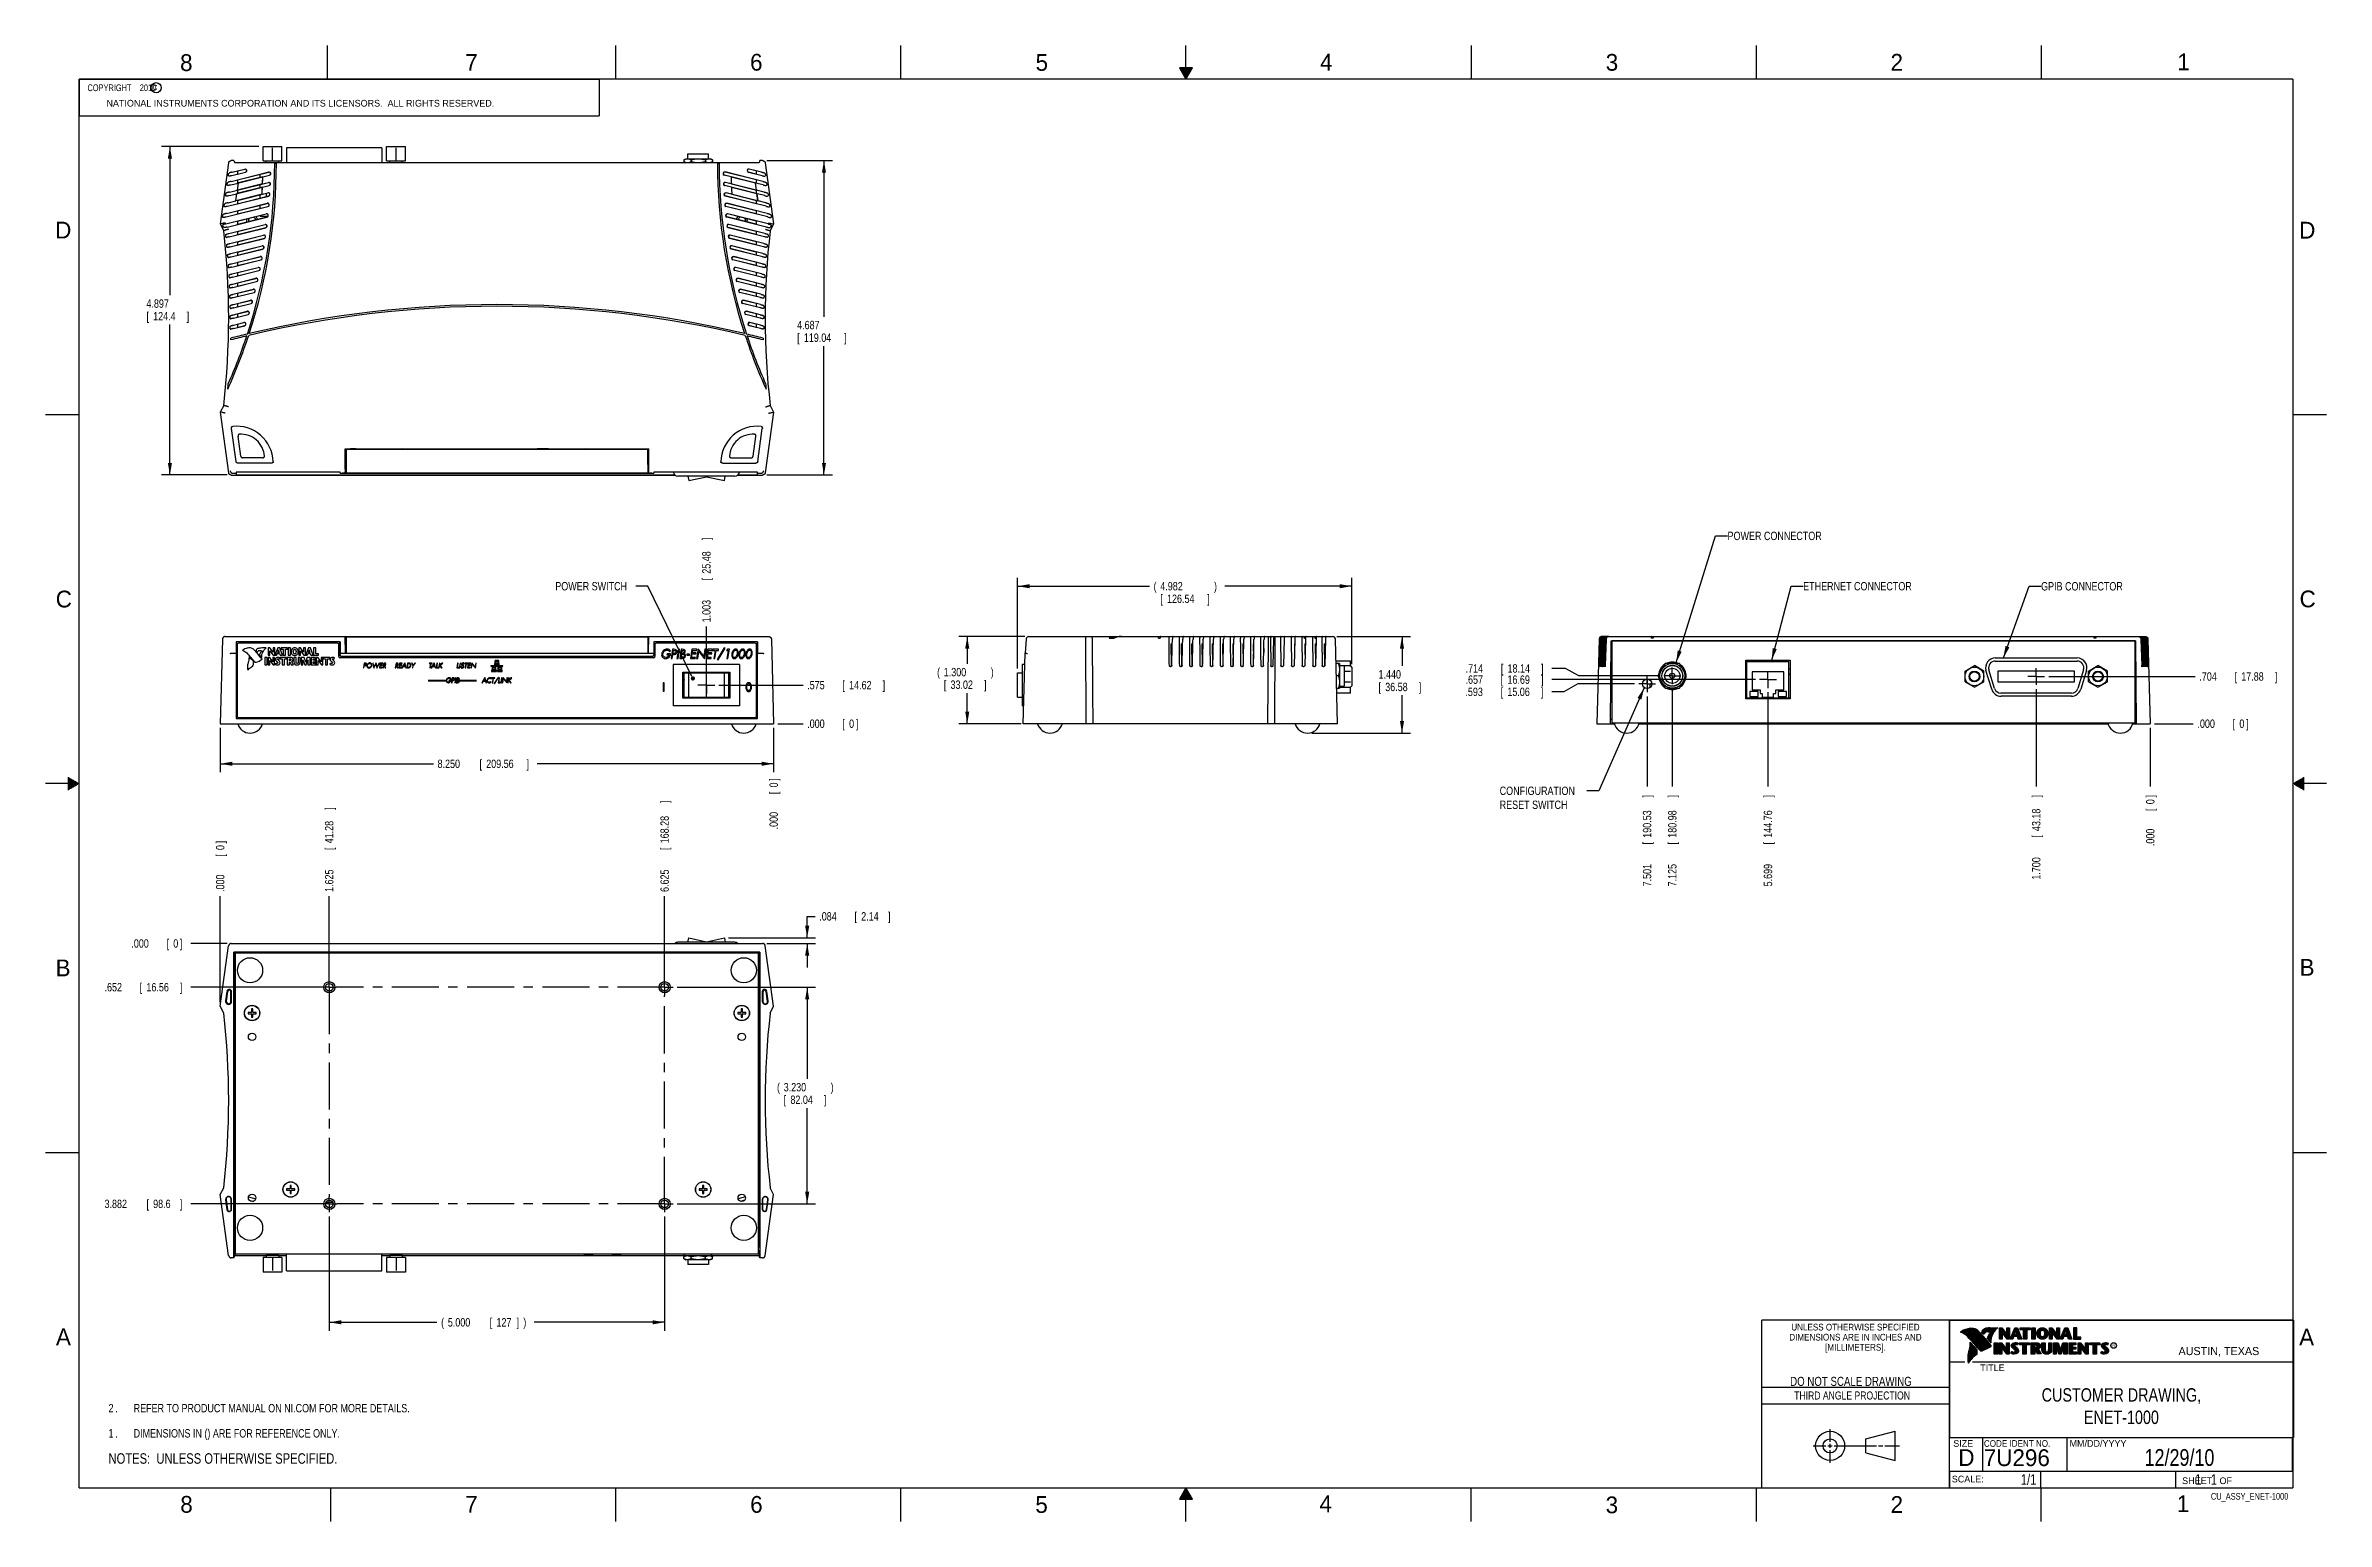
# Model space of a CAD drawing. Header units: inches. Extents: x 0 to 34, y 0 to 22.
import ezdxf
from ezdxf.enums import TextEntityAlignment as Align

# ---------------------------------------------------------------- set-up
doc = ezdxf.new("R2010")
doc.units = ezdxf.units.IN
doc.header["$LTSCALE"] = 1.87
doc.header["$MEASUREMENT"] = 0
doc.linetypes.add('CENTER', pattern=[0.6, 0.375, -0.075, 0.075, -0.075])
doc.layers.get('0').update_dxf_attribs({"linetype": 'CONTINUOUS'})
for name, color, linetype in [('DEFAULT_1', 7, 'CENTER'), ('DETAIL', 7, 'CONTINUOUS'), ('DIMENSIONS', 7, 'CONTINUOUS')]:
    doc.layers.add(name, color=color, linetype=linetype)
doc.styles.get("Standard").update_dxf_attribs({"font": 'txt', "width": 0.8})
doc.dimstyles.new('DIMSTYLE_1', dxfattribs={"dimtxt": 0.125, "dimasz": 0.18, "dimexe": 0.18, "dimexo": 0.0625, "dimgap": 0.09, "dimtad": 0, "dimtih": 1, "dimtoh": 1, "dimdec": 3, "dimzin": 4, "dimdsep": 46, "dimtxsty": 'STANDARD', "dimblk": '_FILLED', "dimblk1": '_FILLED', "dimblk2": '_FILLED', "dimcen": 0.09, "dimadec": 0, "dimazin": 0, "dimtp": 0.01, "dimtm": 0.01, "dimtfac": 1, "dimtdec": 3, "dimtofl": 0, "dimtmove": 0, "dimatfit": 3, "dimldrblk": '_FILLED', "dimfxl": 1, "dimtolj": 1, "dimtzin": 4, "dimarcsym": 0})
doc.dimstyles.new('DIMSTYLE_2', dxfattribs={"dimtxt": 0.125, "dimasz": 0.18, "dimexe": 0.18, "dimexo": 0.0625, "dimgap": 0.09, "dimtad": 0, "dimtih": 1, "dimtoh": 1, "dimdec": 3, "dimzin": 4, "dimdsep": 46, "dimtxsty": 'STANDARD', "dimblk": '_FILLED', "dimblk1": '_FILLED', "dimblk2": '_FILLED', "dimcen": 0.09, "dimadec": 0, "dimazin": 0, "dimtp": 0.01, "dimtm": 0.01, "dimtfac": 1, "dimtdec": 3, "dimtofl": 0, "dimtmove": 0, "dimatfit": 3, "dimldrblk": '_FILLED', "dimfxl": 1, "dimtolj": 1, "dimtzin": 4, "dimarcsym": 0})

msp = doc.modelspace()

# ---------------------------------------------------------------- texts
at = {"color": 2, "linetype": 'CONTINUOUS'}
for s, height, p in [('8', 0.25, (2.0046, 21.6213)), ('7', 0.25, (6.2556, 21.6243)), ('6', 0.25, (10.5012, 21.6272)), ('5', 0.25, (14.7577, 21.6247)), ('4', 0.25, (18.9977, 21.6277)), ('3', 0.25, (23.257, 21.6259)), ('2', 0.25, (27.5025, 21.6262)), ('1', 0.25, (31.7781, 21.6326)), ('NATIONAL INSTRUMENTS CORPORATION AND ITS LICENSORS.  ALL RIGHTS RESERVED.', 0.1, (0.9071, 21.0911)), ('c', 0.1, (1.599, 21.3388)), ('D', 0.25, (0.1424, 19.125)), ('D', 0.25, (33.5947, 19.1236)), ('C', 0.25, (0.1508, 13.6246)), ('C', 0.25, (33.6004, 13.6267)), ('B', 0.25, (0.1484, 8.1257)), ('B', 0.25, (33.6006, 8.1345)), ('A', 0.25, (0.1541, 2.6261)), ('A', 0.25, (33.5939, 2.6228)), ('R', 0.042, (30.8076, 2.5994)), ('AUSTIN, TEXAS', 0.12, (31.7957, 2.479)), ('TITLE', 0.1, (28.8397, 2.2397)), ('SIZE', 0.1, (28.4379, 1.1118)), ('MM/DD/YYYY', 0.1, (30.1721, 1.1121)), ('SCALE:', 0.1, (28.4164, 0.5806)), ('8', 0.25, (2.0074, 0.1291)), ('7', 0.25, (6.2553, 0.1287)), ('6', 0.25, (10.5033, 0.1284)), ('5', 0.25, (14.754, 0.1262)), ('4', 0.25, (18.9884, 0.1369)), ('3', 0.25, (23.2555, 0.121)), ('2', 0.25, (27.5035, 0.1263)), ('1', 0.25, (31.7706, 0.139)), ('SHEET   OF', 0.1, (31.8499, 0.5557))]:
    msp.add_text(s, height=height, dxfattribs=at).set_placement(p)
for s, height, width, p in [('DIMENSIONS ARE IN INCHES AND', 0.1, 0.9, (26.9799, 2.6959)), ('UNLESS OTHERWISE SPECIFIED', 0.1, 0.9, (26.9799, 2.8459)), ('[MILLIMETERS].', 0.1, 0.9, (26.9799, 2.5459)), ('THIRD ANGLE PROJECTION', 0.12, 0.8, (26.9296, 1.8168))]:
    msp.add_text(s, height=height, dxfattribs=dict(at, width=width)).set_placement(p, align=Align.CENTER)
at = {"color": 7, "linetype": 'CONTINUOUS', "width": 0.8}
for s, height, p in [('DO NOT SCALE DRAWING', 0.135, (26.9127, 2.0199)), ('12/29/10', 0.25, (31.81, 0.828))]:
    msp.add_text(s, height=height, dxfattribs=at).set_placement(p, align=Align.CENTER)
at = {"color": 7, "linetype": 'CONTINUOUS'}
for s, p in [('D  ', (28.5128, 0.8264)), ('7U296', (28.8928, 0.8245))]:
    msp.add_text(s, height=0.25, dxfattribs=at).set_placement(p)
at = {"color": 2, "linetype": 'CONTINUOUS', "width": 0.9}
msp.add_text('CODE IDENT NO.', height=0.1, dxfattribs=at).set_placement((28.8949, 1.1115))
at = {"color": 7, "linetype": 'CONTINUOUS', "width": 0.8}
msp.add_text('1/1', height=0.15625, dxfattribs=at).set_placement((29.677, 0.5469), align=Align.RIGHT)
at = {"color": 2, "linetype": 'CONTINUOUS', "width": 0.8}
msp.add_text('CU_ASSY_ENET-1000', height=0.1, dxfattribs=at).set_placement((33.4328, 0.3236), align=Align.RIGHT)
at = {"color": 2, "linetype": 'CONTINUOUS', "insert": (0.5625, 21.4219), "char_height": 0.1, "width": 1.52, "attachment_point": 1}
msp.add_mtext('  COPYRIGHT    2010', dxfattribs=at)
at = {"color": 7, "linetype": 'CONTINUOUS'}
for s, insert, char_height, width, attachment_point in [('CUSTOMER DRAWING,\\PENET-1000', (30.9443, 1.9853), 0.2, 2.72, 2), ('     1   1', (31.8125, 0.7031), 0.15625, 1.25, 1)]:
    msp.add_mtext(s, dxfattribs=dict(at, insert=insert, char_height=char_height, width=width, attachment_point=attachment_point))
at = {"layer": 'DETAIL', "color": 2, "linetype": 'CONTINUOUS', "width": 0.8}
for s, p in [('POWER CONNECTOR', (25.0733, 14.6287)), ('POWER SWITCH', (7.5979, 13.8787)), ('ETHERNET CONNECTOR', (26.2003, 13.8787)), ('GPIB CONNECTOR', (29.7473, 13.8777))]:
    msp.add_text(s, height=0.125, dxfattribs=at).set_placement(p)
at = {"layer": 'DETAIL', "color": 2, "linetype": 'CONTINUOUS', "insert": (21.6762, 10.9537), "char_height": 0.125, "width": 1.3, "attachment_point": 1}
msp.add_mtext('CONFIGURATION\\PRESET SWITCH', dxfattribs=at)

# ---------------------------------------------------------------- blocks, each defined once
blk = doc.blocks.new('_FILLED')
at = {"color": 0, "linetype": 'BYBLOCK'}
blk.add_solid([(0, 0), (-1, 0.17), (-1, -0.17)], dxfattribs=at)
blk = doc.blocks.new('*D0')
at = {"layer": 'DIMENSIONS', "color": 2, "linetype": 'CONTINUOUS'}
for p, q in [((14.489, 12.712), (14.489, 14.066)), ((14.489, 13.941), (16.455, 13.941)), ((19.47, 13.941), (17.58, 13.941)), ((19.47, 12.779), (19.47, 14.066))]:
    blk.add_line(p, q, dxfattribs=at)
at = {"layer": 'DIMENSIONS', "color": 2, "linetype": 'CONTINUOUS', "xscale": 0.18, "yscale": 0.18, "zscale": 0.18, "rotation": 180}
blk.add_blockref('_FILLED', (14.489, 13.941), dxfattribs=at)
at = {"layer": 'DIMENSIONS', "color": 2, "linetype": 'CONTINUOUS', "xscale": 0.18, "yscale": 0.18, "zscale": 0.18}
blk.add_blockref('_FILLED', (19.47, 13.941), dxfattribs=at)
at = {"layer": 'DIMENSIONS', "color": 2, "linetype": 'CONTINUOUS', "width": 0.8}
for s, p in [('(', (16.517, 13.879)), ('4.982', (16.617, 13.879)), (')', (17.417, 13.879)), ('[', (16.617, 13.691)), ('126.54', (16.717, 13.691)), (']', (17.317, 13.691))]:
    blk.add_text(s, height=0.125, dxfattribs=at).set_placement(p)
blk = doc.blocks.new('*D1')
at = {"layer": 'DIMENSIONS', "color": 2, "linetype": 'CONTINUOUS'}
for p, q in [((3.179, 20.496), (1.728, 20.496)), ((1.853, 20.496), (1.853, 18.279)), ((1.853, 15.599), (1.853, 17.842)), ((2.705, 15.599), (1.728, 15.599))]:
    blk.add_line(p, q, dxfattribs=at)
at = {"layer": 'DIMENSIONS', "color": 2, "linetype": 'CONTINUOUS', "xscale": 0.18, "yscale": 0.18, "zscale": 0.18}
for p, rotation in [((1.853, 20.496), 90), ((1.853, 15.599), 270)]:
    blk.add_blockref('_FILLED', p, dxfattribs=dict(at, rotation=rotation))
at = {"layer": 'DIMENSIONS', "color": 2, "linetype": 'CONTINUOUS', "width": 0.8}
for s, p in [('4.897', (1.503, 18.092)), ('[', (1.503, 17.904)), ('124.4', (1.603, 17.904)), (']', (2.103, 17.904))]:
    blk.add_text(s, height=0.125, dxfattribs=at).set_placement(p)
blk = doc.blocks.new('*D2')
at = {"layer": 'DIMENSIONS', "color": 2, "linetype": 'CONTINUOUS'}
for p, q in [((10.75, 20.285), (11.728, 20.285)), ((11.603, 20.285), (11.603, 17.959)), ((11.603, 15.599), (11.603, 17.522)), ((10.751, 15.599), (11.728, 15.599))]:
    blk.add_line(p, q, dxfattribs=at)
at = {"layer": 'DIMENSIONS', "color": 2, "linetype": 'CONTINUOUS', "xscale": 0.18, "yscale": 0.18, "zscale": 0.18}
for p, rotation in [((11.603, 20.285), 90), ((11.603, 15.599), 270)]:
    blk.add_blockref('_FILLED', p, dxfattribs=dict(at, rotation=rotation))
at = {"layer": 'DIMENSIONS', "color": 2, "linetype": 'CONTINUOUS', "width": 0.8}
for s, p in [('4.687', (11.203, 17.772)), ('[', (11.203, 17.584)), ('119.04', (11.303, 17.584)), (']', (11.903, 17.584))]:
    blk.add_text(s, height=0.125, dxfattribs=at).set_placement(p)
blk = doc.blocks.new('*D3')
at = {"layer": 'DIMENSIONS', "color": 2, "linetype": 'CONTINUOUS'}
for p, q in [((2.603, 11.829), (2.603, 11.169)), ((10.853, 11.829), (10.853, 11.169)), ((2.603, 11.294), (5.78, 11.294)), ((10.853, 11.294), (7.33, 11.294))]:
    blk.add_line(p, q, dxfattribs=at)
at = {"layer": 'DIMENSIONS', "color": 2, "linetype": 'CONTINUOUS', "xscale": 0.18, "yscale": 0.18, "zscale": 0.18, "rotation": 180}
blk.add_blockref('_FILLED', (2.603, 11.294), dxfattribs=at)
at = {"layer": 'DIMENSIONS', "color": 2, "linetype": 'CONTINUOUS', "xscale": 0.18, "yscale": 0.18, "zscale": 0.18}
blk.add_blockref('_FILLED', (10.853, 11.294), dxfattribs=at)
at = {"layer": 'DIMENSIONS', "color": 2, "linetype": 'CONTINUOUS', "width": 0.8}
for s, p in [('8.250', (5.843, 11.231)), ('[', (6.468, 11.231)), ('209.56', (6.568, 11.231)), (']', (7.168, 11.231))]:
    blk.add_text(s, height=0.125, dxfattribs=at).set_placement(p)
blk = doc.blocks.new('*D4')
at = {"layer": 'DIMENSIONS', "color": 2, "linetype": 'CONTINUOUS'}
blk.add_line((4.228, 8.026), (4.228, 9.32), dxfattribs=at)
at = {"layer": 'DIMENSIONS', "color": 2, "linetype": 'CONTINUOUS', "width": 0.8}
for s, p in [(']', (4.29, 10.608)), ('41.28', (4.29, 10.108)), ('[', (4.29, 10.008)), ('1.625', (4.29, 9.383))]:
    blk.add_text(s, height=0.125, rotation=90, dxfattribs=at).set_placement(p)
blk = doc.blocks.new('*D5')
at = {"layer": 'DIMENSIONS', "color": 2, "linetype": 'CONTINUOUS'}
blk.add_line((4.165, 4.733), (2.165, 4.733), dxfattribs=at)
at = {"layer": 'DIMENSIONS', "color": 2, "linetype": 'CONTINUOUS', "width": 0.8}
for s, p in [('3.882', (0.878, 4.671)), ('[', (1.503, 4.671)), ('98.6', (1.603, 4.671)), (']', (2.003, 4.671))]:
    blk.add_text(s, height=0.125, dxfattribs=at).set_placement(p)
blk = doc.blocks.new('*D6')
at = {"layer": 'DIMENSIONS', "color": 2, "linetype": 'CONTINUOUS'}
blk.add_line((2.603, 7.742), (2.603, 9.32), dxfattribs=at)
at = {"layer": 'DIMENSIONS', "color": 2, "linetype": 'CONTINUOUS', "width": 0.8}
for s, p in [(']', (2.665, 10.108)), ('[', (2.665, 9.908)), ('0', (2.665, 10.008)), ('.000', (2.665, 9.383))]:
    blk.add_text(s, height=0.125, rotation=90, dxfattribs=at).set_placement(p)
blk = doc.blocks.new('*D7')
at = {"layer": 'DIMENSIONS', "color": 2, "linetype": 'CONTINUOUS'}
blk.add_line((2.705, 8.615), (2.165, 8.615), dxfattribs=at)
at = {"layer": 'DIMENSIONS', "color": 2, "linetype": 'CONTINUOUS', "width": 0.8}
for s, p in [('.000', (1.278, 8.553)), ('[', (1.803, 8.553)), ('0', (1.903, 8.553)), (']', (2.003, 8.553))]:
    blk.add_text(s, height=0.125, dxfattribs=at).set_placement(p)
blk = doc.blocks.new('*D8')
at = {"layer": 'DIMENSIONS', "color": 2, "linetype": 'CONTINUOUS'}
blk.add_line((9.228, 8.026), (9.228, 9.32), dxfattribs=at)
at = {"layer": 'DIMENSIONS', "color": 2, "linetype": 'CONTINUOUS', "width": 0.8}
for s, p in [(']', (9.29, 10.708)), ('168.28', (9.29, 10.108)), ('[', (9.29, 10.008)), ('6.625', (9.29, 9.383))]:
    blk.add_text(s, height=0.125, rotation=90, dxfattribs=at).set_placement(p)
blk = doc.blocks.new('*D9')
at = {"layer": 'DIMENSIONS', "color": 2, "linetype": 'CONTINUOUS'}
blk.add_line((4.165, 7.963), (2.165, 7.963), dxfattribs=at)
at = {"layer": 'DIMENSIONS', "color": 2, "linetype": 'CONTINUOUS', "width": 0.8}
for s, p in [('.652', (0.878, 7.901)), ('[', (1.403, 7.901)), ('16.56', (1.503, 7.901)), (']', (2.003, 7.901))]:
    blk.add_text(s, height=0.125, dxfattribs=at).set_placement(p)
blk = doc.blocks.new('*D10')
at = {"layer": 'DIMENSIONS', "color": 2, "linetype": 'CONTINUOUS'}
for p, q in [((11.353, 8.699), (11.353, 9.019)), ((11.353, 9.019), (11.471, 9.019)), ((10.18, 8.699), (11.478, 8.699)), ((10.751, 8.615), (11.478, 8.615)), ((11.353, 8.615), (11.353, 8.255))]:
    blk.add_line(p, q, dxfattribs=at)
at = {"layer": 'DIMENSIONS', "color": 2, "linetype": 'CONTINUOUS', "xscale": 0.18, "yscale": 0.18, "zscale": 0.18}
for p, rotation in [((11.353, 8.699), 270), ((11.353, 8.615), 90)]:
    blk.add_blockref('_FILLED', p, dxfattribs=dict(at, rotation=rotation))
at = {"layer": 'DIMENSIONS', "color": 2, "linetype": 'CONTINUOUS', "width": 0.8}
for s, p in [('.084', (11.533, 8.957)), ('[', (12.058, 8.957)), ('2.14', (12.158, 8.957)), (']', (12.558, 8.957))]:
    blk.add_text(s, height=0.125, dxfattribs=at).set_placement(p)
blk = doc.blocks.new('*D11')
at = {"layer": 'DIMENSIONS', "color": 2, "linetype": 'CONTINUOUS'}
for p, q in [((14.596, 13.191), (13.614, 13.191)), ((13.739, 13.191), (13.739, 12.786)), ((13.739, 11.891), (13.739, 12.348)), ((14.545, 11.891), (13.614, 11.891))]:
    blk.add_line(p, q, dxfattribs=at)
at = {"layer": 'DIMENSIONS', "color": 2, "linetype": 'CONTINUOUS', "xscale": 0.18, "yscale": 0.18, "zscale": 0.18}
for p, rotation in [((13.739, 13.191), 90), ((13.739, 11.891), 270)]:
    blk.add_blockref('_FILLED', p, dxfattribs=dict(at, rotation=rotation))
at = {"layer": 'DIMENSIONS', "color": 2, "linetype": 'CONTINUOUS', "width": 0.8}
for s, p in [('(', (13.289, 12.598)), ('1.300', (13.389, 12.598)), (')', (14.089, 12.598)), ('[', (13.389, 12.411)), ('33.02', (13.489, 12.411)), (']', (13.989, 12.411))]:
    blk.add_text(s, height=0.125, dxfattribs=at).set_placement(p)
blk = doc.blocks.new('*D12')
at = {"layer": 'DIMENSIONS', "color": 2, "linetype": 'CONTINUOUS'}
for p, q in [((19.249, 13.191), (20.345, 13.191)), ((20.22, 13.191), (20.22, 12.752)), ((20.22, 11.751), (20.22, 12.315)), ((18.875, 11.751), (20.345, 11.751))]:
    blk.add_line(p, q, dxfattribs=at)
at = {"layer": 'DIMENSIONS', "color": 2, "linetype": 'CONTINUOUS', "xscale": 0.18, "yscale": 0.18, "zscale": 0.18}
for p, rotation in [((20.22, 13.191), 90), ((20.22, 11.751), 270)]:
    blk.add_blockref('_FILLED', p, dxfattribs=dict(at, rotation=rotation))
at = {"layer": 'DIMENSIONS', "color": 2, "linetype": 'CONTINUOUS', "width": 0.8}
for s, p in [('1.440', (19.87, 12.565)), ('[', (19.87, 12.377)), ('36.58', (19.97, 12.377)), (']', (20.47, 12.377))]:
    blk.add_text(s, height=0.125, dxfattribs=at).set_placement(p)
blk = doc.blocks.new('*D13')
at = {"layer": 'DIMENSIONS', "color": 2, "linetype": 'CONTINUOUS'}
for p, q in [((9.416, 7.963), (11.478, 7.963)), ((11.353, 7.963), (11.353, 6.598)), ((11.353, 4.733), (11.353, 6.16)), ((9.416, 4.733), (11.478, 4.733))]:
    blk.add_line(p, q, dxfattribs=at)
at = {"layer": 'DIMENSIONS', "color": 2, "linetype": 'CONTINUOUS', "xscale": 0.18, "yscale": 0.18, "zscale": 0.18}
for p, rotation in [((11.353, 7.963), 90), ((11.353, 4.733), 270)]:
    blk.add_blockref('_FILLED', p, dxfattribs=dict(at, rotation=rotation))
at = {"layer": 'DIMENSIONS', "color": 2, "linetype": 'CONTINUOUS', "width": 0.8}
for s, p in [('(', (10.903, 6.41)), ('3.230', (11.003, 6.41)), (')', (11.703, 6.41)), ('[', (11.003, 6.223)), ('82.04', (11.103, 6.223)), (']', (11.603, 6.223))]:
    blk.add_text(s, height=0.125, dxfattribs=at).set_placement(p)
blk = doc.blocks.new('*D14')
at = {"layer": 'DIMENSIONS', "color": 2, "linetype": 'CONTINUOUS'}
for p, q in [((4.228, 4.545), (4.228, 2.843)), ((9.228, 4.545), (9.228, 2.843)), ((4.228, 2.968), (5.834, 2.968)), ((9.228, 2.968), (7.284, 2.968))]:
    blk.add_line(p, q, dxfattribs=at)
at = {"layer": 'DIMENSIONS', "color": 2, "linetype": 'CONTINUOUS', "xscale": 0.18, "yscale": 0.18, "zscale": 0.18, "rotation": 180}
blk.add_blockref('_FILLED', (4.228, 2.968), dxfattribs=at)
at = {"layer": 'DIMENSIONS', "color": 2, "linetype": 'CONTINUOUS', "xscale": 0.18, "yscale": 0.18, "zscale": 0.18}
blk.add_blockref('_FILLED', (9.228, 2.968), dxfattribs=at)
at = {"layer": 'DIMENSIONS', "color": 2, "linetype": 'CONTINUOUS', "width": 0.8}
for s, p in [('(', (5.896, 2.905)), ('5.000', (5.996, 2.905)), ('[', (6.621, 2.905)), ('127', (6.721, 2.905)), (']', (7.021, 2.905)), (')', (7.121, 2.905))]:
    blk.add_text(s, height=0.125, dxfattribs=at).set_placement(p)
blk = doc.blocks.new('*D15')
at = {"layer": 'DIMENSIONS', "color": 2, "linetype": 'CONTINUOUS'}
blk.add_line((29.674, 12.408), (29.674, 10.954), dxfattribs=at)
at = {"layer": 'DIMENSIONS', "color": 2, "linetype": 'CONTINUOUS', "width": 0.8}
for s, p in [(']', (29.737, 10.791)), ('43.18', (29.737, 10.291)), ('[', (29.737, 10.191)), ('1.700', (29.737, 9.566))]:
    blk.add_text(s, height=0.125, rotation=90, dxfattribs=at).set_placement(p)
blk = doc.blocks.new('*D16')
at = {"layer": 'DIMENSIONS', "color": 2, "linetype": 'CONTINUOUS'}
blk.add_line((31.375, 11.829), (31.375, 10.954), dxfattribs=at)
at = {"layer": 'DIMENSIONS', "color": 2, "linetype": 'CONTINUOUS', "width": 0.8}
for s, p in [(']', (31.437, 10.791)), ('[', (31.437, 10.591)), ('0', (31.437, 10.691)), ('.000', (31.437, 10.066))]:
    blk.add_text(s, height=0.125, rotation=90, dxfattribs=at).set_placement(p)
blk = doc.blocks.new('*D17')
at = {"layer": 'DIMENSIONS', "color": 2, "linetype": 'CONTINUOUS'}
blk.add_line((25.675, 12.361), (25.675, 10.954), dxfattribs=at)
at = {"layer": 'DIMENSIONS', "color": 2, "linetype": 'CONTINUOUS', "width": 0.8}
for s, p in [(']', (25.738, 10.791)), ('144.76', (25.738, 10.191)), ('[', (25.738, 10.091)), ('5.699', (25.738, 9.466))]:
    blk.add_text(s, height=0.125, rotation=90, dxfattribs=at).set_placement(p)
blk = doc.blocks.new('*D18')
at = {"layer": 'DIMENSIONS', "color": 2, "linetype": 'CONTINUOUS'}
blk.add_line((24.249, 12.418), (24.249, 10.954), dxfattribs=at)
at = {"layer": 'DIMENSIONS', "color": 2, "linetype": 'CONTINUOUS', "width": 0.8}
for s, p in [(']', (24.312, 10.791)), ('180.98', (24.312, 10.191)), ('[', (24.312, 10.091)), ('7.125', (24.312, 9.466))]:
    blk.add_text(s, height=0.125, rotation=90, dxfattribs=at).set_placement(p)
blk = doc.blocks.new('*D19')
at = {"layer": 'DIMENSIONS', "color": 2, "linetype": 'CONTINUOUS'}
blk.add_line((23.873, 12.297), (23.873, 10.954), dxfattribs=at)
at = {"layer": 'DIMENSIONS', "color": 2, "linetype": 'CONTINUOUS', "width": 0.8}
for s, p in [(']', (23.936, 10.791)), ('190.53', (23.936, 10.191)), ('[', (23.936, 10.091)), ('7.501', (23.936, 9.466))]:
    blk.add_text(s, height=0.125, rotation=90, dxfattribs=at).set_placement(p)
blk = doc.blocks.new('*D20')
at = {"layer": 'DIMENSIONS', "color": 2, "linetype": 'CONTINUOUS'}
blk.add_line((29.862, 12.595), (32.043, 12.595), dxfattribs=at)
at = {"layer": 'DIMENSIONS', "color": 2, "linetype": 'CONTINUOUS', "width": 0.8}
for s, p in [('.704', (32.106, 12.533)), ('[', (32.631, 12.533)), ('17.88', (32.731, 12.533)), (']', (33.231, 12.533))]:
    blk.add_text(s, height=0.125, dxfattribs=at).set_placement(p)
blk = doc.blocks.new('*D21')
at = {"layer": 'DIMENSIONS', "color": 2, "linetype": 'CONTINUOUS'}
blk.add_line((31.437, 11.891), (32.016, 11.891), dxfattribs=at)
at = {"layer": 'DIMENSIONS', "color": 2, "linetype": 'CONTINUOUS', "width": 0.8}
for s, p in [('.000', (32.078, 11.829)), ('[', (32.603, 11.829)), ('0', (32.703, 11.829)), (']', (32.803, 11.829))]:
    blk.add_text(s, height=0.125, dxfattribs=at).set_placement(p)
blk = doc.blocks.new('*D22')
at = {"layer": 'DIMENSIONS', "color": 2, "linetype": 'CONTINUOUS'}
for p, q in [((22.634, 12.367), (22.452, 12.367)), ((22.843, 12.484), (22.634, 12.367)), ((23.686, 12.484), (22.843, 12.484))]:
    blk.add_line(p, q, dxfattribs=at)
at = {"layer": 'DIMENSIONS', "color": 2, "linetype": 'CONTINUOUS', "width": 0.8}
for s, p in [('.593', (21.165, 12.304)), ('[', (21.69, 12.304)), ('15.06', (21.79, 12.304)), (']', (22.29, 12.304))]:
    blk.add_text(s, height=0.125, dxfattribs=at).set_placement(p)
blk = doc.blocks.new('*D23')
at = {"layer": 'DIMENSIONS', "color": 2, "linetype": 'CONTINUOUS'}
for p, q in [((22.656, 12.716), (22.456, 12.716)), ((22.858, 12.605), (22.656, 12.716)), ((24.062, 12.605), (22.858, 12.605))]:
    blk.add_line(p, q, dxfattribs=at)
at = {"layer": 'DIMENSIONS', "color": 2, "linetype": 'CONTINUOUS', "width": 0.8}
for s, p in [('.714', (21.168, 12.653)), ('[', (21.693, 12.653)), ('18.14', (21.793, 12.653)), (']', (22.293, 12.653))]:
    blk.add_text(s, height=0.125, dxfattribs=at).set_placement(p)
blk = doc.blocks.new('*D24')
at = {"layer": 'DIMENSIONS', "color": 2, "linetype": 'CONTINUOUS'}
blk.add_line((25.488, 12.548), (22.454, 12.548), dxfattribs=at)
at = {"layer": 'DIMENSIONS', "color": 2, "linetype": 'CONTINUOUS', "width": 0.8}
for s, p in [('.657', (21.167, 12.486)), ('[', (21.692, 12.486)), ('16.69', (21.792, 12.486)), (']', (22.292, 12.486))]:
    blk.add_text(s, height=0.125, dxfattribs=at).set_placement(p)
blk = doc.blocks.new('*D25')
at = {"layer": 'DIMENSIONS', "color": 2, "linetype": 'CONTINUOUS'}
blk.add_line((9.85, 12.654), (9.85, 13.339), dxfattribs=at)
at = {"layer": 'DIMENSIONS', "color": 2, "linetype": 'CONTINUOUS', "width": 0.8}
for s, p in [(']', (9.913, 14.627)), ('25.48', (9.913, 14.127)), ('[', (9.913, 14.027)), ('1.003', (9.913, 13.402))]:
    blk.add_text(s, height=0.125, rotation=90, dxfattribs=at).set_placement(p)
blk = doc.blocks.new('*D26')
at = {"layer": 'DIMENSIONS', "color": 2, "linetype": 'CONTINUOUS'}
blk.add_line((10.853, 11.829), (10.853, 11.204), dxfattribs=at)
at = {"layer": 'DIMENSIONS', "color": 2, "linetype": 'CONTINUOUS', "width": 0.8}
for s, p in [(']', (10.916, 11.041)), ('0', (10.916, 10.941)), ('[', (10.916, 10.841)), ('.000', (10.916, 10.316))]:
    blk.add_text(s, height=0.125, rotation=90, dxfattribs=at).set_placement(p)
blk = doc.blocks.new('*D27')
at = {"layer": 'DIMENSIONS', "color": 2, "linetype": 'CONTINUOUS'}
blk.add_line((10.038, 12.467), (11.291, 12.467), dxfattribs=at)
at = {"layer": 'DIMENSIONS', "color": 2, "linetype": 'CONTINUOUS', "width": 0.8}
for s, p in [('.575', (11.353, 12.404)), ('[', (11.878, 12.404)), ('14.62', (11.978, 12.404)), (']', (12.478, 12.404))]:
    blk.add_text(s, height=0.125, dxfattribs=at).set_placement(p)
blk = doc.blocks.new('*D28')
at = {"layer": 'DIMENSIONS', "color": 2, "linetype": 'CONTINUOUS'}
blk.add_line((10.916, 11.891), (11.291, 11.891), dxfattribs=at)
at = {"layer": 'DIMENSIONS', "color": 2, "linetype": 'CONTINUOUS', "width": 0.8}
for s, p in [('.000', (11.353, 11.829)), ('[', (11.878, 11.829)), ('0', (11.978, 11.829)), (']', (12.078, 11.829))]:
    blk.add_text(s, height=0.125, dxfattribs=at).set_placement(p)
blk = doc.blocks.new('NOTES_HEADER_BL0', base_point=(3.1215, 0.9375))
at = {"layer": 'DETAIL', "color": 2, "linetype": 'CONTINUOUS', "width": 0.8}
blk.add_text('NOTES:  UNLESS OTHERWISE SPECIFIED.', height=0.156, dxfattribs=at).set_placement((0.9375, 0.8595))
blk = doc.blocks.new('DIMS_REF_BL1', base_point=(3.125, 1.312))
at = {"layer": 'DETAIL', "color": 2, "linetype": 'CONTINUOUS', "width": 0.8}
for s, p in [('1', (0.938, 1.25)), ('DIMENSIONS IN () ARE FOR REFERENCE ONLY.', (1.312, 1.25)), ('.', (1.038, 1.25))]:
    blk.add_text(s, height=0.125, dxfattribs=at).set_placement(p)
blk = doc.blocks.new('CUSTOM_NOTE_BL2', base_point=(3.675, 1.687))
at = {"layer": 'DETAIL', "color": 2, "linetype": 'CONTINUOUS', "width": 0.8}
for s, p in [('2', (0.938, 1.625)), ('REFER TO PRODUCT MANUAL ON NI.COM FOR MORE DETAILS.', (1.312, 1.625)), ('.', (1.038, 1.625))]:
    blk.add_text(s, height=0.125, dxfattribs=at).set_placement(p)

# ---------------------------------------------------------------- dimensions: what is measured, and where the dimension line sits
at = {"layer": 'DIMENSIONS', "color": 2, "linetype": 'CONTINUOUS'}
for base, p1, p2, angle, picture, middle in [((1.85279, 20.496308), (2.704753, 15.598813), (3.179482, 20.496308), 90, '*D1', (1.85279, 18.06036)), ((11.60317, 20.28535), (10.75121, 15.59881), (10.7503, 20.28535), 90, '*D2', (11.60317, 17.74067)), ((20.2204, 11.7512), (19.2489, 13.1912), (18.8749, 11.7512), 270, '*D12', (20.2204, 12.5334)), ((11.3532, 8.6993), (10.7512, 8.6151), (10.1804, 8.6993), 90, '*D10', (12.0957, 9.0192))]:
    dim = msp.add_linear_dim(base=base, p1=p1, p2=p2, angle=angle, dimstyle='DIMSTYLE_1', dxfattribs=at)
    dim.commit()
    dim.dimension.update_dxf_attribs({"geometry": picture, "text_midpoint": middle, "dimtype": 160})
for feature_location, offset, dtype, origin, picture, middle in [((9.85, 12.6543), (0, 0.6851), 1, (10.8532, 11.8912), '*D25', (9.85, 14.0644)), ((25.4879, 12.5482), (-3.0337, 0), 0, (25.5504, 11.8912), '*D24', (21.7792, 12.5482)), ((24.0619, 12.6052), (-1.6061, 0.1106), 0, (24.1244, 11.8912), '*D23', (21.7808, 12.7158)), ((29.8619, 12.5952), (2.1814, 0), 0, (31.3746, 11.8912), '*D20', (32.7183, 12.5952)), ((10.03762, 12.46668), (1.25305, 0), 0, (10.85317, 11.89119), '*D27', (11.96567, 12.46668)), ((23.6859, 12.4842), (-1.2334, -0.1174), 0, (23.7484, 11.8912), '*D22', (21.7775, 12.3668)), ((23.8734, 12.2967), (0, -1.343), 1, (31.3746, 12.3592), '*D19', (23.8734, 10.1787)), ((24.2494, 12.4177), (0, -1.464), 1, (31.3746, 12.4802), '*D18', (24.2494, 10.1787)), ((25.6754, 12.3607), (0, -1.407), 1, (31.3746, 12.4232), '*D17', (25.6754, 10.1787)), ((29.6744, 12.4077), (0, -1.454), 1, (31.3746, 11.8912), '*D15', (29.6744, 10.2287)), ((10.9156746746, 11.8911856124), (0.375, 0), 0, (10.8531746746, 11.8911856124), '*D28', (11.7656746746, 11.8911856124)), ((31.4370853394, 11.8911856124), (0.5784303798, 0), 0, (31.3745853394, 11.8911856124), '*D21', (32.4905157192, 11.8911856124)), ((10.8531746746, 11.8286856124), (0, -0.625), 1, (10.8531746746, 11.8911856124), '*D26', (10.8531746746, 10.7286856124)), ((31.3745853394, 11.8286856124), (0, -0.875), 1, (31.3745853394, 11.8911856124), '*D16', (31.3745853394, 10.4786856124)), ((9.228, 8.0256), (0, 1.2945), 1, (2.6028, 7.9631), '*D8', (9.228, 10.0951)), ((4.228, 8.0256), (0, 1.2945), 1, (2.6028, 7.6793), '*D4', (4.228, 10.0451)), ((2.6027896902, 7.7417519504), (0, 1.5783073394), 1, (2.6027896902, 7.6792519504), '*D6', (2.6027896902, 9.7950592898)), ((4.1655, 4.7331), (-2.0002, 0), 0, (2.7673, 8.6151), '*D5', (1.4903, 4.7331)), ((4.1655, 7.9631), (-2.0002, 0), 0, (4.228, 8.6151), '*D9', (1.4903, 7.9631)), ((2.7047531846, 8.6150545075), (-0.5394634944, 0), 0, (2.7672531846, 8.6150545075), '*D7', (1.6902896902, 8.6150545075))]:
    dim = msp.add_ordinate_dim(feature_location=feature_location, offset=offset, dtype=dtype, origin=origin, dimstyle='DIMSTYLE_2', dxfattribs=at)
    dim.commit()
    dim.dimension.update_dxf_attribs({"geometry": picture, "text_midpoint": middle})
for base, p1, p2, angle, picture, middle in [((14.4886, 13.9412), (19.4704, 12.7794), (14.4886, 12.7122), 180, '*D0', (17.017, 13.8474)), ((13.7386, 13.1912), (14.5449, 11.8912), (14.5964, 13.1912), 90, '*D11', (13.7386, 12.5668)), ((11.3532, 4.7331), (9.4156, 7.9631), (9.4156, 4.7331), 270, '*D13', (11.3532, 6.379))]:
    dim = msp.add_linear_dim(base=base, p1=p1, p2=p2, angle=angle, text='(<>)', dimstyle='DIMSTYLE_1', dxfattribs=at)
    dim.commit()
    dim.dimension.update_dxf_attribs({"geometry": picture, "text_midpoint": middle, "dimtype": 160})
dim = msp.add_linear_dim(base=(10.8532, 11.2936), p1=(2.6028, 11.8287), p2=(10.8532, 11.8287), dimstyle='DIMSTYLE_1', dxfattribs=at)
dim.commit()
dim.dimension.update_dxf_attribs({"geometry": '*D3', "text_midpoint": (6.5551, 11.2936), "dimtype": 160})
dim = msp.add_linear_dim(base=(9.228, 2.9676), p1=(4.228, 4.5455), p2=(9.228, 4.5455), text='(<>)', dimstyle='DIMSTYLE_1', dxfattribs=at)
dim.commit()
dim.dimension.update_dxf_attribs({"geometry": '*D14', "text_midpoint": (6.5585, 2.9676), "dimtype": 160})

# ---------------------------------------------------------------- linework, layer by layer
at = {"color": 2, "linetype": 'CONTINUOUS'}
for p, q in [((4.2, 21.5), (4.2, 22)), ((8.5, 21.5), (8.5, 22)), ((12.75, 21.5), (12.75, 22)), ((17, 21.5), (17, 22)), ((21.25, 22), (21.25, 21.5)), ((25.5, 22), (25.5, 21.5)), ((29.75, 22), (29.75, 21.5)), ((0.5, 21.5), (8.25, 21.5)), ((0.5, 21.5), (0.5, 20.9531)), ((8.25, 21.5), (8.25, 20.9531)), ((16.902, 21.6697), (17, 21.5)), ((17.098, 21.6697), (16.902, 21.6697)), ((16.9076, 21.66), (17.0924, 21.66)), ((16.9134, 21.65), (17.0866, 21.65)), ((16.9192, 21.64), (17.0808, 21.64)), ((16.925, 21.63), (17.0751, 21.63)), ((16.9307, 21.62), (17.0693, 21.62)), ((16.9365, 21.61), (17.0635, 21.61)), ((16.9423, 21.6), (17.0578, 21.6)), ((16.9481, 21.59), (17.052, 21.59)), ((16.9538, 21.58), (17.0462, 21.58)), ((16.9596, 21.57), (17.0404, 21.57)), ((16.9654, 21.56), (17.0347, 21.56)), ((16.9712, 21.55), (17.0289, 21.55)), ((16.9769, 21.54), (17.0231, 21.54)), ((16.9827, 21.53), (17.0173, 21.53)), ((16.9885, 21.52), (17.0116, 21.52)), ((16.9942, 21.51), (17.0058, 21.51)), ((17, 21.5), (17.098, 21.6697)), ((0.5, 20.9531), (8.25, 20.9531)), ((0, 16.5), (0.5, 16.5)), ((33.5, 16.5), (34, 16.5)), ((0.5, 11), (0, 11)), ((0.3303, 11.09), (0.3441, 11.09)), ((0.3303, 11.08), (0.3614, 11.08)), ((0.3303, 11.07), (0.3788, 11.07)), ((0.3303, 11.06), (0.3961, 11.06)), ((0.3303, 11.05), (0.4134, 11.05)), ((0.3303, 11.04), (0.4307, 11.04)), ((0.3303, 11.03), (0.448, 11.03)), ((0.3303, 11.02), (0.4654, 11.02)), ((0.3303, 11.01), (0.4827, 11.01)), ((0.3303, 10.99), (0.4827, 10.99)), ((0.3303, 10.98), (0.4654, 10.98)), ((0.3303, 10.97), (0.448, 10.97)), ((0.3303, 10.96), (0.4307, 10.96)), ((0.3303, 10.95), (0.4134, 10.95)), ((0.3303, 10.94), (0.3961, 10.94)), ((0.3303, 10.93), (0.3788, 10.93)), ((0.3303, 10.92), (0.3614, 10.92)), ((0.3303, 10.91), (0.3441, 10.91)), ((34, 11), (33.5, 11)), ((33.5173, 11.01), (33.6697, 11.01)), ((33.5173, 10.99), (33.6697, 10.99)), ((33.5347, 11.02), (33.6697, 11.02)), ((33.5347, 10.98), (33.6697, 10.98)), ((33.552, 11.03), (33.6697, 11.03)), ((33.552, 10.97), (33.6697, 10.97)), ((33.5693, 11.04), (33.6697, 11.04)), ((33.5693, 10.96), (33.6697, 10.96)), ((33.5866, 11.05), (33.6697, 11.05)), ((33.5866, 10.95), (33.6697, 10.95)), ((33.6039, 11.06), (33.6697, 11.06)), ((33.6039, 10.94), (33.6697, 10.94)), ((33.6213, 11.07), (33.6697, 11.07)), ((33.6213, 10.93), (33.6697, 10.93)), ((33.6386, 11.08), (33.6697, 11.08)), ((33.6386, 10.92), (33.6697, 10.92)), ((33.6559, 11.09), (33.6697, 11.09)), ((33.6559, 10.91), (33.6697, 10.91)), ((0, 5.5), (0.5, 5.5)), ((33.5, 5.5), (34, 5.5)), ((28.3793, 3.0003), (33.5093, 3.0003)), ((28.3793, 3.0003), (28.3793, 1.2503)), ((28.556, 2.8217), (28.556, 2.8246)), ((28.5629, 2.8193), (28.5629, 2.8291)), ((28.5698, 2.8166), (28.5698, 2.8333)), ((28.5766, 2.8137), (28.5766, 2.8374)), ((28.5835, 2.8105), (28.5835, 2.8412)), ((28.5904, 2.8071), (28.5904, 2.8449)), ((28.5972, 2.8034), (28.5972, 2.8479)), ((28.6041, 2.7994), (28.6041, 2.8508)), ((28.6109, 2.7952), (28.6109, 2.8535)), ((28.6178, 2.7906), (28.6178, 2.856)), ((28.6247, 2.7856), (28.6247, 2.8584)), ((28.6315, 2.7803), (28.6315, 2.8606)), ((28.6384, 2.7747), (28.6384, 2.8626)), ((28.6453, 2.7685), (28.6453, 2.8645)), ((28.6521, 2.762), (28.6521, 2.8662)), ((28.659, 2.7548), (28.659, 2.8679)), ((28.6659, 2.7474), (28.6659, 2.8695)), ((28.6727, 2.7398), (28.6727, 2.8708)), ((28.6796, 2.7323), (28.6796, 2.8719)), ((28.6865, 2.7247), (28.6865, 2.8727)), ((28.6933, 2.717), (28.6933, 2.8732)), ((28.7002, 2.7092), (28.7002, 2.8734)), ((28.707, 2.7014), (28.707, 2.8733)), ((28.7139, 2.6936), (28.7139, 2.873)), ((28.7208, 2.6856), (28.7208, 2.8724)), ((28.7276, 2.6776), (28.7276, 2.8716)), ((28.7345, 2.6696), (28.7345, 2.8704)), ((28.7414, 2.6615), (28.7414, 2.869)), ((28.7482, 2.6533), (28.7482, 2.8677)), ((28.7551, 2.6452), (28.7551, 2.8659)), ((28.762, 2.6372), (28.762, 2.8638)), ((28.7688, 2.6293), (28.7688, 2.8611)), ((28.7757, 2.6214), (28.7757, 2.858)), ((28.7826, 2.6137), (28.7826, 2.8543)), ((28.7894, 2.606), (28.7894, 2.8501)), ((28.7963, 2.5985), (28.7963, 2.8451)), ((28.8031, 2.591), (28.8031, 2.8394)), ((28.81, 2.5836), (28.81, 2.8328)), ((28.8169, 2.5762), (28.8169, 2.8253)), ((28.8237, 2.569), (28.8237, 2.8181)), ((28.8306, 2.5618), (28.8306, 2.8109)), ((28.8375, 2.5556), (28.8375, 2.8037)), ((28.8443, 2.5505), (28.8443, 2.7965)), ((28.8512, 2.5472), (28.8512, 2.7893)), ((28.8581, 2.5466), (28.8581, 2.782)), ((28.8865, 2.792), (28.8631, 2.8194)), ((28.8649, 2.5483), (28.8649, 2.7748)), ((28.8878, 2.7979), (28.8682, 2.8209)), ((28.8718, 2.8167), (28.8718, 2.8343)), ((28.8718, 2.5513), (28.8718, 2.7675)), ((28.8786, 2.8086), (28.8786, 2.8464)), ((28.8786, 2.5541), (28.8786, 2.7602)), ((28.8855, 2.8005), (28.8855, 2.854)), ((28.8855, 2.557), (28.8855, 2.7523)), ((28.8924, 2.8003), (28.8924, 2.8594)), ((28.8924, 2.5599), (28.8924, 2.744)), ((28.8992, 2.8044), (28.8992, 2.8634)), ((28.8992, 2.5628), (28.8992, 2.7357)), ((28.9061, 2.8094), (28.9061, 2.8668)), ((28.9061, 2.5659), (28.9061, 2.7274)), ((28.913, 2.8153), (28.913, 2.8696)), ((28.9198, 2.8223), (28.9198, 2.8719)), ((28.9267, 2.8275), (28.9267, 2.8737)), ((28.9336, 2.8311), (28.9336, 2.875)), ((28.9404, 2.8335), (28.9404, 2.8759)), ((28.962, 2.7048), (28.9438, 2.7257)), ((28.9473, 2.834), (28.9473, 2.8769)), ((28.9657, 2.7079), (28.9496, 2.7264)), ((28.9542, 2.8327), (28.9542, 2.8778)), ((28.9542, 2.7212), (28.9542, 2.7362)), ((28.961, 2.8306), (28.961, 2.8785)), ((28.961, 2.7133), (28.961, 2.7519)), ((28.9679, 2.8292), (28.9679, 2.8791)), ((28.9679, 2.7053), (28.9679, 2.7699)), ((28.9747, 2.8285), (28.9747, 2.8796)), ((28.9747, 2.697), (28.9747, 2.7823)), ((28.9816, 2.828), (28.9816, 2.88)), ((28.9816, 2.689), (28.9816, 2.7889)), ((28.9844, 2.885), (29.1009, 2.8868)), ((28.9845, 2.8802), (29.0882, 2.8817)), ((28.9885, 2.8278), (28.9885, 2.8802)), ((28.9885, 2.6813), (28.9885, 2.7921)), ((28.9953, 2.8276), (28.9953, 2.8803)), ((28.9953, 2.6998), (28.9953, 2.7939)), ((29.0022, 2.8263), (29.0022, 2.8804)), ((29.0022, 2.7448), (29.0022, 2.795)), ((29.0091, 2.822), (29.0091, 2.8805)), ((29.0091, 2.7642), (29.0091, 2.7954)), ((29.0159, 2.7805), (29.0159, 2.8806)), ((29.0228, 2.7947), (29.0228, 2.8807)), ((29.0297, 2.8073), (29.0297, 2.8808)), ((29.0365, 2.8188), (29.0365, 2.881)), ((29.0434, 2.8293), (29.0434, 2.8811)), ((29.0502, 2.8389), (29.0502, 2.8812)), ((29.0571, 2.8479), (29.0571, 2.8813)), ((29.064, 2.8562), (29.064, 2.8814)), ((29.0708, 2.8641), (29.0708, 2.8815)), ((29.0777, 2.8714), (29.0777, 2.8816)), ((29.1256, 2.8852), (29.1624, 2.8852)), ((29.1256, 2.7166), (29.1256, 2.8852)), ((29.1305, 2.8804), (29.16, 2.8804)), ((29.1305, 2.7215), (29.1305, 2.8804)), ((29.1604, 2.7215), (29.1305, 2.7215)), ((29.1395, 2.7215), (29.1395, 2.8804)), ((29.1462, 2.7215), (29.1462, 2.8804)), ((29.1529, 2.7215), (29.1529, 2.8804)), ((29.1604, 2.8299), (29.1596, 2.8804)), ((29.16, 2.8804), (29.2402, 2.7746)), ((29.2438, 2.7215), (29.1604, 2.8299)), ((29.1604, 2.8299), (29.1604, 2.7215)), ((29.1624, 2.8852), (29.2354, 2.7891)), ((29.2414, 2.7166), (29.1653, 2.8156)), ((29.1653, 2.8156), (29.1653, 2.7166)), ((29.1663, 2.8222), (29.1663, 2.872)), ((29.173, 2.8135), (29.173, 2.8632)), ((29.1798, 2.8048), (29.1798, 2.8543)), ((29.1865, 2.7961), (29.1865, 2.8455)), ((29.1932, 2.7873), (29.1932, 2.8367)), ((29.1999, 2.7786), (29.1999, 2.8278)), ((29.2066, 2.7699), (29.2066, 2.819)), ((29.2133, 2.7612), (29.2133, 2.8101)), ((29.22, 2.7525), (29.22, 2.8013)), ((29.2267, 2.7437), (29.2267, 2.7924)), ((29.2334, 2.735), (29.2334, 2.7836)), ((29.2354, 2.8852), (29.2754, 2.8852)), ((29.2354, 2.7891), (29.2354, 2.8852)), ((29.2402, 2.8804), (29.2705, 2.8804)), ((29.2402, 2.7746), (29.2402, 2.8804)), ((29.2402, 2.7263), (29.2402, 2.7746)), ((29.2705, 2.7215), (29.2438, 2.7215)), ((29.2469, 2.7215), (29.2469, 2.8804)), ((29.2536, 2.7215), (29.2536, 2.8804)), ((29.2603, 2.7215), (29.2603, 2.8804)), ((29.267, 2.7215), (29.267, 2.8804)), ((29.2705, 2.8804), (29.2705, 2.7215)), ((29.2754, 2.8852), (29.2754, 2.7166)), ((29.2853, 2.7167), (29.3541, 2.8851)), ((29.2926, 2.7216), (29.3574, 2.8802)), ((29.3219, 2.7216), (29.2926, 2.7216)), ((29.3006, 2.7216), (29.3006, 2.7411)), ((29.3073, 2.7216), (29.3073, 2.7575)), ((29.314, 2.7216), (29.314, 2.774)), ((29.3207, 2.7216), (29.3207, 2.7904)), ((29.3381, 2.7618), (29.3219, 2.7216)), ((29.3414, 2.7569), (29.3252, 2.7167)), ((29.3274, 2.7353), (29.3274, 2.8068)), ((29.3341, 2.752), (29.3341, 2.8232)), ((29.3968, 2.7618), (29.3381, 2.7618)), ((29.3408, 2.7618), (29.3408, 2.8396)), ((29.3933, 2.7569), (29.3414, 2.7569)), ((29.3434, 2.7787), (29.365, 2.8486)), ((29.3918, 2.7787), (29.3434, 2.7787)), ((29.3475, 2.7921), (29.3475, 2.8561)), ((29.3475, 2.7618), (29.3475, 2.7787)), ((29.35, 2.7836), (29.3686, 2.8438)), ((29.3854, 2.7836), (29.35, 2.7836)), ((29.3541, 2.8851), (29.3967, 2.8851)), ((29.3543, 2.8139), (29.3543, 2.8725)), ((29.3543, 2.7618), (29.3543, 2.7787)), ((29.3574, 2.8802), (29.3933, 2.8802)), ((29.361, 2.8356), (29.361, 2.8802)), ((29.361, 2.7618), (29.361, 2.7787)), ((29.365, 2.8486), (29.3728, 2.8486)), ((29.3677, 2.8486), (29.3677, 2.8802)), ((29.3677, 2.7618), (29.3677, 2.7787)), ((29.3686, 2.8438), (29.3691, 2.8438)), ((29.3691, 2.8438), (29.3854, 2.7836)), ((29.3728, 2.8486), (29.3918, 2.7787)), ((29.3744, 2.8428), (29.3744, 2.8802)), ((29.3744, 2.7618), (29.3744, 2.7787)), ((29.3811, 2.8181), (29.3811, 2.8802)), ((29.3811, 2.7618), (29.3811, 2.7787)), ((29.3878, 2.7935), (29.3878, 2.8802)), ((29.3878, 2.7618), (29.3878, 2.7787)), ((29.3933, 2.8802), (29.4535, 2.7216)), ((29.4068, 2.7167), (29.3933, 2.7569)), ((29.3945, 2.7618), (29.3945, 2.877)), ((29.3967, 2.8851), (29.4606, 2.7167)), ((29.4103, 2.7216), (29.3968, 2.7618)), ((29.4012, 2.7485), (29.4012, 2.8593)), ((29.4079, 2.7286), (29.4079, 2.8416)), ((29.4535, 2.7216), (29.4103, 2.7216)), ((29.4147, 2.7216), (29.4147, 2.8239)), ((29.4214, 2.7216), (29.4214, 2.8063)), ((29.4281, 2.7216), (29.4281, 2.7886)), ((29.4348, 2.7216), (29.4348, 2.7709)), ((29.4357, 2.8851), (29.584, 2.8851)), ((29.4357, 2.8537), (29.4357, 2.8851)), ((29.4843, 2.8537), (29.4357, 2.8537)), ((29.4406, 2.8802), (29.5791, 2.8802)), ((29.4406, 2.8586), (29.4406, 2.8802)), ((29.4892, 2.8586), (29.4406, 2.8586)), ((29.4415, 2.7216), (29.4415, 2.7532)), ((29.4482, 2.8586), (29.4482, 2.8802)), ((29.4482, 2.7216), (29.4482, 2.7355)), ((29.4549, 2.8586), (29.4549, 2.8802)), ((29.4616, 2.8586), (29.4616, 2.8802)), ((29.4684, 2.8586), (29.4684, 2.8802)), ((29.4751, 2.8586), (29.4751, 2.8802)), ((29.4818, 2.8586), (29.4818, 2.8802)), ((29.4843, 2.7167), (29.4843, 2.8537)), ((29.4892, 2.8586), (29.4885, 2.8802)), ((29.4892, 2.7216), (29.4892, 2.8586)), ((29.5305, 2.7216), (29.4892, 2.7216)), ((29.4952, 2.7216), (29.4952, 2.8802)), ((29.5019, 2.7216), (29.5019, 2.8802)), ((29.5086, 2.7216), (29.5086, 2.8802)), ((29.5153, 2.7216), (29.5153, 2.8802)), ((29.522, 2.7216), (29.522, 2.8802)), ((29.5305, 2.8586), (29.5288, 2.8802)), ((29.5791, 2.8586), (29.5305, 2.8586)), ((29.5305, 2.8586), (29.5305, 2.7216)), ((29.584, 2.8537), (29.5354, 2.8537)), ((29.5354, 2.8537), (29.5354, 2.7167)), ((29.5355, 2.8586), (29.5355, 2.8802)), ((29.5422, 2.8586), (29.5422, 2.8802)), ((29.5489, 2.8586), (29.5489, 2.8802)), ((29.5556, 2.8586), (29.5556, 2.8802)), ((29.5623, 2.8586), (29.5623, 2.8802)), ((29.569, 2.8586), (29.569, 2.8802)), ((29.5757, 2.8586), (29.5757, 2.8802)), ((29.5791, 2.8802), (29.5791, 2.8586)), ((29.584, 2.8851), (29.584, 2.8537)), ((29.6099, 2.8851), (29.6607, 2.8851)), ((29.6099, 2.7167), (29.6099, 2.8851)), ((29.6148, 2.8802), (29.6558, 2.8802)), ((29.6148, 2.7216), (29.6148, 2.8802)), ((29.6558, 2.7216), (29.6148, 2.7216)), ((29.6227, 2.7216), (29.6227, 2.8802)), ((29.6294, 2.7216), (29.6294, 2.8802)), ((29.6361, 2.7216), (29.6361, 2.8802)), ((29.6429, 2.7216), (29.6429, 2.8802)), ((29.6496, 2.7216), (29.6496, 2.8802)), ((29.6558, 2.8802), (29.6558, 2.7216)), ((29.6607, 2.8851), (29.6607, 2.7167)), ((29.6844, 2.806), (29.6846, 2.8095)), ((29.6844, 2.8025), (29.6844, 2.806)), ((29.6844, 2.7989), (29.6844, 2.8025)), ((29.6847, 2.7953), (29.6844, 2.7989)), ((29.6846, 2.8095), (29.6849, 2.813)), ((29.685, 2.7918), (29.6847, 2.7953)), ((29.6849, 2.813), (29.6853, 2.8165)), ((29.6854, 2.7882), (29.685, 2.7918)), ((29.6853, 2.8165), (29.6858, 2.8198)), ((29.686, 2.7847), (29.6854, 2.7882)), ((29.6858, 2.8198), (29.6865, 2.8232)), ((29.6866, 2.7812), (29.686, 2.7847)), ((29.6865, 2.8232), (29.6872, 2.8264)), ((29.6874, 2.7778), (29.6866, 2.7812)), ((29.6872, 2.8264), (29.6881, 2.8296)), ((29.6883, 2.7744), (29.6874, 2.7778)), ((29.6881, 2.8296), (29.6891, 2.8327)), ((29.6893, 2.7711), (29.6883, 2.7744)), ((29.6891, 2.8327), (29.6903, 2.8357)), ((29.6892, 2.8025), (29.6893, 2.8059)), ((29.6893, 2.7991), (29.6892, 2.8025)), ((29.6893, 2.8059), (29.6894, 2.8092)), ((29.6895, 2.7957), (29.6893, 2.7991)), ((29.6904, 2.7679), (29.6893, 2.7711)), ((29.6894, 2.8092), (29.6897, 2.8125)), ((29.6898, 2.7923), (29.6895, 2.7957)), ((29.6897, 2.8125), (29.6901, 2.8158)), ((29.6903, 2.7889), (29.6898, 2.7923)), ((29.6901, 2.8158), (29.6906, 2.819)), ((29.6903, 2.8357), (29.6915, 2.8386)), ((29.6908, 2.7855), (29.6903, 2.7889)), ((29.6915, 2.7647), (29.6904, 2.7679)), ((29.6906, 2.819), (29.6912, 2.8221)), ((29.6914, 2.7822), (29.6908, 2.7855)), ((29.6912, 2.8221), (29.692, 2.8252)), ((29.6922, 2.7789), (29.6914, 2.7822)), ((29.6915, 2.8386), (29.6929, 2.8415)), ((29.6928, 2.7617), (29.6915, 2.7647)), ((29.692, 2.8252), (29.6928, 2.8282)), ((29.693, 2.7757), (29.6922, 2.7789)), ((29.6928, 2.8282), (29.6938, 2.8311)), ((29.6942, 2.7587), (29.6928, 2.7617)), ((29.6929, 2.8415), (29.6944, 2.8443)), ((29.6939, 2.7726), (29.693, 2.7757)), ((29.6938, 2.8311), (29.6948, 2.8339)), ((29.695, 2.7695), (29.6939, 2.7726)), ((29.6957, 2.7558), (29.6942, 2.7587)), ((29.6944, 2.8443), (29.696, 2.847)), ((29.6948, 2.8339), (29.696, 2.8366)), ((29.695, 2.7695), (29.6948, 2.8339)), ((29.6961, 2.7666), (29.695, 2.7695)), ((29.6973, 2.753), (29.6957, 2.7558)), ((29.696, 2.847), (29.6977, 2.8497)), ((29.696, 2.8366), (29.6972, 2.8393)), ((29.6973, 2.7637), (29.6961, 2.7666)), ((29.6972, 2.8393), (29.6986, 2.8419)), ((29.6986, 2.7608), (29.6973, 2.7637)), ((29.699, 2.7502), (29.6973, 2.753)), ((29.6977, 2.8497), (29.6995, 2.8523)), ((29.6986, 2.8419), (29.7001, 2.8445)), ((29.7, 2.7581), (29.6986, 2.7608)), ((29.7008, 2.7475), (29.699, 2.7502)), ((29.6995, 2.8523), (29.7015, 2.8549)), ((29.7015, 2.7555), (29.7, 2.7581)), ((29.7001, 2.8445), (29.7017, 2.847)), ((29.7028, 2.745), (29.7008, 2.7475)), ((29.7015, 2.8549), (29.7035, 2.8574)), ((29.7015, 2.7555), (29.7017, 2.847)), ((29.7031, 2.7529), (29.7015, 2.7555)), ((29.7017, 2.847), (29.7035, 2.8495)), ((29.7048, 2.7425), (29.7028, 2.745)), ((29.7048, 2.7504), (29.7031, 2.7529)), ((29.7035, 2.8574), (29.7057, 2.8599)), ((29.7035, 2.8495), (29.7053, 2.8519)), ((29.7066, 2.7479), (29.7048, 2.7504)), ((29.7069, 2.7401), (29.7048, 2.7425)), ((29.7053, 2.8519), (29.7073, 2.8543)), ((29.7057, 2.8599), (29.708, 2.8623)), ((29.7085, 2.7456), (29.7066, 2.7479)), ((29.7091, 2.7377), (29.7069, 2.7401)), ((29.7073, 2.8543), (29.7093, 2.8566)), ((29.708, 2.8623), (29.7103, 2.8646)), ((29.7085, 2.7456), (29.7093, 2.8566)), ((29.7105, 2.7434), (29.7085, 2.7456)), ((29.7114, 2.7355), (29.7091, 2.7377)), ((29.7093, 2.8566), (29.7115, 2.8589)), ((29.7103, 2.8646), (29.7128, 2.8668)), ((29.7125, 2.7412), (29.7105, 2.7434)), ((29.7138, 2.7334), (29.7114, 2.7355)), ((29.7115, 2.8589), (29.7137, 2.861)), ((29.7147, 2.7391), (29.7125, 2.7412)), ((29.7128, 2.8668), (29.7152, 2.8689)), ((29.7137, 2.861), (29.716, 2.8631)), ((29.7162, 2.7314), (29.7138, 2.7334)), ((29.7147, 2.7391), (29.716, 2.8631)), ((29.7169, 2.7371), (29.7147, 2.7391)), ((29.7152, 2.8689), (29.7178, 2.8709)), ((29.716, 2.8631), (29.7183, 2.8651)), ((29.7188, 2.7295), (29.7162, 2.7314)), ((29.7192, 2.7353), (29.7169, 2.7371)), ((29.7178, 2.8709), (29.7204, 2.8727)), ((29.7183, 2.8651), (29.7207, 2.867)), ((29.7214, 2.7277), (29.7188, 2.7295)), ((29.7216, 2.7335), (29.7192, 2.7353)), ((29.7204, 2.8727), (29.723, 2.8745)), ((29.7207, 2.867), (29.7231, 2.8687)), ((29.7241, 2.726), (29.7214, 2.7277)), ((29.7216, 2.7335), (29.7231, 2.8687)), ((29.7241, 2.7318), (29.7216, 2.7335)), ((29.723, 2.8745), (29.7257, 2.8761)), ((29.7231, 2.8687), (29.7256, 2.8703)), ((29.7266, 2.7302), (29.7241, 2.7318)), ((29.7269, 2.7244), (29.7241, 2.726)), ((29.7256, 2.8703), (29.7281, 2.8718)), ((29.7257, 2.8761), (29.7285, 2.8776)), ((29.7292, 2.7288), (29.7266, 2.7302)), ((29.7299, 2.723), (29.7269, 2.7244)), ((29.7281, 2.8718), (29.7307, 2.8732)), ((29.7292, 2.7288), (29.7281, 2.8718)), ((29.7285, 2.8776), (29.7313, 2.8789)), ((29.7319, 2.7274), (29.7292, 2.7288)), ((29.7329, 2.7217), (29.7299, 2.723)), ((29.7307, 2.8732), (29.7333, 2.8745)), ((29.7313, 2.8789), (29.7342, 2.8802)), ((29.7313, 2.8045), (29.7314, 2.8068)), ((29.7313, 2.8022), (29.7313, 2.8045)), ((29.7313, 2.7999), (29.7313, 2.8022)), ((29.7314, 2.7975), (29.7313, 2.7999)), ((29.7314, 2.8068), (29.7315, 2.8091)), ((29.7315, 2.7952), (29.7314, 2.7975)), ((29.7315, 2.8091), (29.7316, 2.8113)), ((29.7316, 2.7929), (29.7315, 2.7952)), ((29.7316, 2.8113), (29.7318, 2.8135)), ((29.7318, 2.7906), (29.7316, 2.7929)), ((29.7318, 2.8135), (29.732, 2.8157)), ((29.732, 2.7883), (29.7318, 2.7906)), ((29.7347, 2.7262), (29.7319, 2.7274)), ((29.732, 2.8157), (29.7323, 2.8178)), ((29.7323, 2.7861), (29.732, 2.7883)), ((29.7323, 2.8178), (29.7325, 2.8198)), ((29.7326, 2.7839), (29.7323, 2.7861)), ((29.7325, 2.8198), (29.7328, 2.8218)), ((29.7329, 2.7818), (29.7326, 2.7839)), ((29.7328, 2.8218), (29.7332, 2.8237)), ((29.7333, 2.7798), (29.7329, 2.7818)), ((29.736, 2.7205), (29.7329, 2.7217)), ((29.7332, 2.8237), (29.7336, 2.8256)), ((29.7333, 2.8745), (29.736, 2.8757)), ((29.7337, 2.7778), (29.7333, 2.7798)), ((29.7336, 2.8256), (29.734, 2.8274)), ((29.7342, 2.7758), (29.7337, 2.7778)), ((29.734, 2.8274), (29.7345, 2.8291)), ((29.7342, 2.8802), (29.7371, 2.8814)), ((29.7347, 2.7739), (29.7342, 2.7758)), ((29.7345, 2.8291), (29.735, 2.8309)), ((29.7352, 2.7721), (29.7347, 2.7739)), ((29.7347, 2.7262), (29.7351, 2.7723)), ((29.7376, 2.7251), (29.7347, 2.7262)), ((29.735, 2.8309), (29.7356, 2.8326)), ((29.7358, 2.7703), (29.7352, 2.7721)), ((29.7356, 2.8326), (29.7362, 2.8343)), ((29.7357, 2.8328), (29.736, 2.8757)), ((29.7364, 2.7686), (29.7358, 2.7703)), ((29.736, 2.8757), (29.7388, 2.8768)), ((29.7392, 2.7194), (29.736, 2.7205)), ((29.7362, 2.8343), (29.7369, 2.8359)), ((29.7362, 2.8045), (29.7363, 2.8067)), ((29.7362, 2.8022), (29.7362, 2.8045)), ((29.7362, 2.8), (29.7362, 2.8022)), ((29.7363, 2.7977), (29.7362, 2.8)), ((29.7363, 2.8067), (29.7364, 2.8088)), ((29.7364, 2.7955), (29.7363, 2.7977)), ((29.7364, 2.8088), (29.7365, 2.811)), ((29.7365, 2.7932), (29.7364, 2.7955)), ((29.7371, 2.7669), (29.7364, 2.7686)), ((29.7365, 2.811), (29.7367, 2.8131)), ((29.7367, 2.791), (29.7365, 2.7932)), ((29.7367, 2.8131), (29.7369, 2.8152)), ((29.7369, 2.7888), (29.7367, 2.791)), ((29.7369, 2.8359), (29.7376, 2.8375)), ((29.7369, 2.8152), (29.7371, 2.8171)), ((29.7371, 2.7867), (29.7369, 2.7888)), ((29.7371, 2.8814), (29.7402, 2.8824)), ((29.7371, 2.8171), (29.7374, 2.8191)), ((29.7374, 2.7846), (29.7371, 2.7867)), ((29.7378, 2.7652), (29.7371, 2.7669)), ((29.7374, 2.8191), (29.7377, 2.8209)), ((29.7377, 2.7826), (29.7374, 2.7846)), ((29.7376, 2.8375), (29.7384, 2.8391)), ((29.7406, 2.7241), (29.7376, 2.7251)), ((29.7377, 2.8209), (29.738, 2.8228)), ((29.7381, 2.7807), (29.7377, 2.7826)), ((29.7385, 2.7636), (29.7378, 2.7652)), ((29.738, 2.8228), (29.7384, 2.8245)), ((29.7385, 2.7788), (29.7381, 2.7807)), ((29.7384, 2.8391), (29.7392, 2.8407)), ((29.7384, 2.8245), (29.7388, 2.8262)), ((29.7389, 2.777), (29.7385, 2.7788)), ((29.7393, 2.762), (29.7385, 2.7636)), ((29.7388, 2.8768), (29.7417, 2.8778)), ((29.7388, 2.8262), (29.7392, 2.8278)), ((29.7394, 2.7752), (29.7389, 2.777)), ((29.7392, 2.8407), (29.7401, 2.8422)), ((29.7392, 2.8278), (29.7397, 2.8294)), ((29.7402, 2.7605), (29.7393, 2.762)), ((29.7399, 2.7735), (29.7394, 2.7752)), ((29.7397, 2.8294), (29.7402, 2.831)), ((29.7404, 2.7719), (29.7399, 2.7735)), ((29.7401, 2.8422), (29.741, 2.8437)), ((29.7402, 2.8824), (29.7433, 2.8833)), ((29.7402, 2.831), (29.7408, 2.8325)), ((29.7411, 2.759), (29.7402, 2.7605)), ((29.741, 2.7703), (29.7404, 2.7719)), ((29.7438, 2.7232), (29.7406, 2.7241)), ((29.7408, 2.8325), (29.7414, 2.834)), ((29.741, 2.8437), (29.742, 2.8451)), ((29.7416, 2.7687), (29.741, 2.7703)), ((29.7421, 2.7576), (29.7411, 2.759)), ((29.7414, 2.834), (29.742, 2.8355)), ((29.7422, 2.7672), (29.7416, 2.7687)), ((29.7417, 2.8778), (29.7446, 2.8786)), ((29.7421, 2.8451), (29.7417, 2.8778)), ((29.742, 2.8451), (29.7431, 2.8464)), ((29.742, 2.8355), (29.7427, 2.8369)), ((29.7432, 2.7563), (29.7421, 2.7576)), ((29.7429, 2.7658), (29.7422, 2.7672)), ((29.7427, 2.8369), (29.7435, 2.8383)), ((29.7436, 2.7644), (29.7429, 2.7658)), ((29.7431, 2.8464), (29.7442, 2.8477)), ((29.7435, 2.7232), (29.7431, 2.7563)), ((29.7443, 2.7549), (29.7432, 2.7563)), ((29.7433, 2.8833), (29.7465, 2.8842)), ((29.7435, 2.8383), (29.7442, 2.8396)), ((29.7444, 2.763), (29.7436, 2.7644)), ((29.747, 2.7224), (29.7438, 2.7232)), ((29.7442, 2.8477), (29.7454, 2.8489)), ((29.7442, 2.8396), (29.7451, 2.8409)), ((29.7455, 2.7537), (29.7443, 2.7549)), ((29.7452, 2.7617), (29.7444, 2.763)), ((29.7446, 2.8786), (29.7476, 2.8794)), ((29.7451, 2.8409), (29.7459, 2.8421)), ((29.7461, 2.7605), (29.7452, 2.7617)), ((29.7454, 2.8489), (29.7467, 2.85)), ((29.7467, 2.7525), (29.7455, 2.7537)), ((29.7459, 2.8421), (29.7469, 2.8433)), ((29.747, 2.7593), (29.7461, 2.7605)), ((29.7465, 2.8842), (29.7497, 2.8849)), ((29.7467, 2.85), (29.748, 2.851)), ((29.748, 2.7514), (29.7467, 2.7525)), ((29.7469, 2.8433), (29.7478, 2.8444)), ((29.7479, 2.7582), (29.747, 2.7593)), ((29.7503, 2.7217), (29.747, 2.7224)), ((29.7476, 2.8794), (29.7507, 2.8801)), ((29.7478, 2.8444), (29.7488, 2.8454)), ((29.7489, 2.7571), (29.7479, 2.7582)), ((29.748, 2.851), (29.7493, 2.852)), ((29.7493, 2.7504), (29.748, 2.7514)), ((29.7488, 2.8454), (29.7498, 2.8463)), ((29.75, 2.7561), (29.7489, 2.7571)), ((29.7493, 2.852), (29.7507, 2.8529)), ((29.7508, 2.7494), (29.7493, 2.7504)), ((29.7497, 2.8849), (29.753, 2.8855)), ((29.7498, 2.8463), (29.7509, 2.8471)), ((29.7511, 2.7552), (29.75, 2.7561)), ((29.7502, 2.8526), (29.7502, 2.88)), ((29.7502, 2.7218), (29.7502, 2.7498)), ((29.7537, 2.7212), (29.7503, 2.7217)), ((29.7507, 2.8801), (29.7538, 2.8807)), ((29.7507, 2.8529), (29.7521, 2.8537)), ((29.7522, 2.7485), (29.7508, 2.7494)), ((29.7509, 2.8471), (29.752, 2.8479)), ((29.7522, 2.7543), (29.7511, 2.7552)), ((29.752, 2.8479), (29.7532, 2.8487)), ((29.7521, 2.8537), (29.7536, 2.8544)), ((29.7534, 2.7535), (29.7522, 2.7543)), ((29.7538, 2.7477), (29.7522, 2.7485)), ((29.753, 2.8855), (29.7563, 2.886)), ((29.7532, 2.8487), (29.7544, 2.8493)), ((29.7546, 2.7528), (29.7534, 2.7535)), ((29.7536, 2.8544), (29.7551, 2.855)), ((29.7571, 2.7208), (29.7537, 2.7212)), ((29.7538, 2.8807), (29.7569, 2.8811)), ((29.7553, 2.7471), (29.7538, 2.7477)), ((29.7544, 2.8493), (29.7556, 2.8499)), ((29.7559, 2.7522), (29.7546, 2.7528)), ((29.7551, 2.855), (29.7566, 2.8556)), ((29.7569, 2.7465), (29.7553, 2.7471)), ((29.7556, 2.8499), (29.7569, 2.8504)), ((29.7571, 2.7516), (29.7559, 2.7522)), ((29.7563, 2.886), (29.7597, 2.8863)), ((29.7566, 2.8556), (29.7582, 2.856)), ((29.7569, 2.8811), (29.7601, 2.8814)), ((29.7569, 2.8504), (29.7582, 2.8509)), ((29.7586, 2.746), (29.7569, 2.7465)), ((29.757, 2.8556), (29.757, 2.8811)), ((29.757, 2.7208), (29.757, 2.7465)), ((29.7585, 2.7511), (29.7571, 2.7516)), ((29.7605, 2.7205), (29.7571, 2.7208)), ((29.7582, 2.856), (29.7599, 2.8564)), ((29.7582, 2.8509), (29.7595, 2.8513)), ((29.7598, 2.7507), (29.7585, 2.7511)), ((29.7603, 2.7456), (29.7586, 2.746)), ((29.7595, 2.8513), (29.7609, 2.8517)), ((29.7597, 2.8863), (29.763, 2.8865)), ((29.7612, 2.7504), (29.7598, 2.7507)), ((29.7599, 2.8564), (29.7615, 2.8567)), ((29.7601, 2.8814), (29.7633, 2.8816)), ((29.762, 2.7453), (29.7603, 2.7456)), ((29.7639, 2.7203), (29.7605, 2.7205)), ((29.7609, 2.8517), (29.7623, 2.8519)), ((29.7626, 2.7501), (29.7612, 2.7504)), ((29.7615, 2.8567), (29.7632, 2.857)), ((29.7637, 2.7451), (29.762, 2.7453)), ((29.7623, 2.8519), (29.7637, 2.8521)), ((29.764, 2.75), (29.7626, 2.7501)), ((29.763, 2.8865), (29.7664, 2.8866)), ((29.7632, 2.857), (29.7649, 2.8571)), ((29.7633, 2.8816), (29.7665, 2.8817)), ((29.7637, 2.857), (29.7637, 2.8817)), ((29.7637, 2.8521), (29.7651, 2.8522)), ((29.7654, 2.745), (29.7637, 2.7451)), ((29.7637, 2.7203), (29.7637, 2.7451)), ((29.7673, 2.7203), (29.7639, 2.7203)), ((29.7655, 2.7499), (29.764, 2.75)), ((29.7649, 2.8571), (29.7667, 2.8571)), ((29.7651, 2.8522), (29.7666, 2.8522)), ((29.7672, 2.7451), (29.7654, 2.745)), ((29.767, 2.7499), (29.7655, 2.7499)), ((29.7664, 2.8866), (29.7698, 2.8866)), ((29.7665, 2.8817), (29.7696, 2.8817)), ((29.7666, 2.8522), (29.768, 2.8522)), ((29.7667, 2.8571), (29.7684, 2.857)), ((29.7684, 2.75), (29.767, 2.7499)), ((29.7689, 2.7452), (29.7672, 2.7451)), ((29.7707, 2.7203), (29.7673, 2.7203)), ((29.768, 2.8522), (29.7695, 2.852)), ((29.7684, 2.857), (29.7701, 2.8569)), ((29.7699, 2.7502), (29.7684, 2.75)), ((29.7707, 2.7454), (29.7689, 2.7452)), ((29.7695, 2.852), (29.771, 2.8518)), ((29.7696, 2.8817), (29.7728, 2.8815)), ((29.7698, 2.8866), (29.7732, 2.8864)), ((29.7714, 2.7505), (29.7699, 2.7502)), ((29.7701, 2.8569), (29.7718, 2.8566)), ((29.7704, 2.7203), (29.7708, 2.7454)), ((29.7724, 2.7457), (29.7707, 2.7454)), ((29.774, 2.7205), (29.7707, 2.7203)), ((29.771, 2.8518), (29.7724, 2.8515)), ((29.7729, 2.7508), (29.7714, 2.7505)), ((29.7718, 2.8566), (29.7735, 2.8563)), ((29.7724, 2.8565), (29.7728, 2.8815)), ((29.7724, 2.8515), (29.7738, 2.8511)), ((29.7741, 2.7461), (29.7724, 2.7457)), ((29.7728, 2.8815), (29.776, 2.8812)), ((29.7743, 2.7512), (29.7729, 2.7508)), ((29.7732, 2.8864), (29.7765, 2.8861)), ((29.7735, 2.8563), (29.7751, 2.8558)), ((29.7738, 2.8511), (29.7752, 2.8507)), ((29.7773, 2.7208), (29.774, 2.7205)), ((29.7757, 2.7466), (29.7741, 2.7461)), ((29.7757, 2.7517), (29.7743, 2.7512)), ((29.7751, 2.8558), (29.7767, 2.8554)), ((29.7752, 2.8507), (29.7766, 2.8502)), ((29.7771, 2.7522), (29.7757, 2.7517)), ((29.7774, 2.7471), (29.7757, 2.7466)), ((29.776, 2.8812), (29.7791, 2.8808)), ((29.7765, 2.8861), (29.7798, 2.8856)), ((29.7766, 2.8502), (29.7779, 2.8497)), ((29.7767, 2.8554), (29.7783, 2.8548)), ((29.7784, 2.7528), (29.7771, 2.7522)), ((29.7771, 2.7208), (29.7774, 2.7471)), ((29.7805, 2.7212), (29.7773, 2.7208)), ((29.779, 2.7477), (29.7774, 2.7471)), ((29.7779, 2.8497), (29.7791, 2.8491)), ((29.7783, 2.8548), (29.7798, 2.8542)), ((29.7796, 2.7534), (29.7784, 2.7528)), ((29.7788, 2.8546), (29.7791, 2.8808)), ((29.7805, 2.7484), (29.779, 2.7477)), ((29.7791, 2.8808), (29.7822, 2.8803)), ((29.7791, 2.8491), (29.7803, 2.8485)), ((29.7808, 2.7541), (29.7796, 2.7534)), ((29.7798, 2.8856), (29.7831, 2.885)), ((29.7798, 2.8542), (29.7813, 2.8535)), ((29.7803, 2.8485), (29.7814, 2.8478)), ((29.782, 2.7491), (29.7805, 2.7484)), ((29.7837, 2.7218), (29.7805, 2.7212)), ((29.7819, 2.7549), (29.7808, 2.7541)), ((29.7813, 2.8535), (29.7827, 2.8527)), ((29.7814, 2.8478), (29.7825, 2.847)), ((29.783, 2.7557), (29.7819, 2.7549)), ((29.7834, 2.75), (29.782, 2.7491)), ((29.7822, 2.8803), (29.7853, 2.8796)), ((29.7825, 2.847), (29.7835, 2.8462)), ((29.7827, 2.8527), (29.7841, 2.8519)), ((29.784, 2.7565), (29.783, 2.7557)), ((29.7831, 2.885), (29.7864, 2.8843)), ((29.7848, 2.7509), (29.7834, 2.75)), ((29.7835, 2.8462), (29.7845, 2.8454)), ((29.7868, 2.7224), (29.7837, 2.7218)), ((29.7838, 2.7218), (29.7841, 2.7504)), ((29.785, 2.7575), (29.784, 2.7565)), ((29.7841, 2.8519), (29.7854, 2.851)), ((29.7845, 2.8454), (29.7854, 2.8445)), ((29.7861, 2.7519), (29.7848, 2.7509)), ((29.785, 2.8512), (29.7853, 2.8796)), ((29.7859, 2.7585), (29.785, 2.7575)), ((29.7853, 2.8796), (29.7883, 2.8788)), ((29.7854, 2.851), (29.7866, 2.85)), ((29.7854, 2.8445), (29.7863, 2.8436)), ((29.7867, 2.7595), (29.7859, 2.7585)), ((29.7873, 2.7529), (29.7861, 2.7519)), ((29.7863, 2.8436), (29.7871, 2.8426)), ((29.7864, 2.8843), (29.7896, 2.8835)), ((29.7866, 2.85), (29.7878, 2.849)), ((29.7876, 2.7607), (29.7867, 2.7595)), ((29.7899, 2.7232), (29.7868, 2.7224)), ((29.7871, 2.8426), (29.7879, 2.8416)), ((29.7885, 2.7541), (29.7873, 2.7529)), ((29.7884, 2.7619), (29.7876, 2.7607)), ((29.7878, 2.849), (29.7889, 2.848)), ((29.7879, 2.8416), (29.7887, 2.8405)), ((29.7883, 2.8788), (29.7913, 2.8779)), ((29.7891, 2.7632), (29.7884, 2.7619)), ((29.7896, 2.7553), (29.7885, 2.7541)), ((29.7887, 2.8405), (29.7894, 2.8394)), ((29.7889, 2.848), (29.79, 2.8469)), ((29.7898, 2.7645), (29.7891, 2.7632)), ((29.7894, 2.8394), (29.79, 2.8382)), ((29.7896, 2.8835), (29.7928, 2.8826)), ((29.7906, 2.7566), (29.7896, 2.7553)), ((29.7905, 2.766), (29.7898, 2.7645)), ((29.7929, 2.7241), (29.7899, 2.7232)), ((29.79, 2.8469), (29.791, 2.8457)), ((29.79, 2.8382), (29.7907, 2.8369)), ((29.7912, 2.7674), (29.7905, 2.766)), ((29.7916, 2.7579), (29.7906, 2.7566)), ((29.7907, 2.8369), (29.7913, 2.8355)), ((29.791, 2.8457), (29.7919, 2.8445)), ((29.7918, 2.769), (29.7912, 2.7674)), ((29.7913, 2.8779), (29.7942, 2.8769)), ((29.7917, 2.8448), (29.7913, 2.8779)), ((29.7913, 2.8355), (29.7919, 2.8341)), ((29.7925, 2.7593), (29.7916, 2.7579)), ((29.7924, 2.7705), (29.7918, 2.769)), ((29.7919, 2.8445), (29.7928, 2.8432)), ((29.7919, 2.8341), (29.7924, 2.8325)), ((29.7924, 2.8325), (29.793, 2.8309)), ((29.793, 2.7721), (29.7924, 2.7705)), ((29.7934, 2.7608), (29.7925, 2.7593)), ((29.7929, 2.7241), (29.7926, 2.7594)), ((29.7928, 2.8826), (29.7959, 2.8815)), ((29.7928, 2.8432), (29.7936, 2.8418)), ((29.7959, 2.7252), (29.7929, 2.7241)), ((29.793, 2.8309), (29.7935, 2.8292)), ((29.7935, 2.7738), (29.793, 2.7721)), ((29.7942, 2.7623), (29.7934, 2.7608)), ((29.7935, 2.8292), (29.7941, 2.8274)), ((29.794, 2.7755), (29.7935, 2.7738)), ((29.7936, 2.8418), (29.7944, 2.8404)), ((29.7945, 2.7773), (29.794, 2.7755)), ((29.7941, 2.8274), (29.7945, 2.8256)), ((29.7942, 2.8769), (29.7971, 2.8758)), ((29.795, 2.7639), (29.7942, 2.7623)), ((29.7944, 2.8404), (29.7951, 2.839)), ((29.7945, 2.8256), (29.795, 2.8236)), ((29.795, 2.7791), (29.7945, 2.7773)), ((29.7976, 2.7206), (29.7945, 2.7195)), ((29.795, 2.8236), (29.7954, 2.8217)), ((29.7954, 2.781), (29.795, 2.7791)), ((29.7957, 2.7655), (29.795, 2.7639)), ((29.7951, 2.839), (29.7958, 2.8374)), ((29.7954, 2.8217), (29.7958, 2.8196)), ((29.7958, 2.7829), (29.7954, 2.781)), ((29.7963, 2.7672), (29.7957, 2.7655)), ((29.7958, 2.8374), (29.7964, 2.8359)), ((29.7958, 2.8196), (29.7961, 2.8175)), ((29.7961, 2.7849), (29.7958, 2.7829)), ((29.7959, 2.8815), (29.799, 2.8803)), ((29.7989, 2.7264), (29.7959, 2.7252)), ((29.7961, 2.8175), (29.7964, 2.8154)), ((29.7964, 2.7869), (29.7961, 2.7849)), ((29.797, 2.7688), (29.7963, 2.7672)), ((29.7964, 2.8359), (29.797, 2.8342)), ((29.7964, 2.8154), (29.7966, 2.8132)), ((29.7966, 2.789), (29.7964, 2.7869)), ((29.7966, 2.8132), (29.7968, 2.811)), ((29.7968, 2.7911), (29.7966, 2.789)), ((29.7968, 2.811), (29.7969, 2.8088)), ((29.7969, 2.7932), (29.7968, 2.7911)), ((29.7969, 2.8088), (29.797, 2.8066)), ((29.7971, 2.7954), (29.7969, 2.7932)), ((29.797, 2.8342), (29.7976, 2.8324)), ((29.797, 2.8066), (29.7971, 2.8044)), ((29.7976, 2.7706), (29.797, 2.7688)), ((29.7971, 2.8758), (29.8, 2.8746)), ((29.7971, 2.8044), (29.7972, 2.8021)), ((29.7972, 2.7999), (29.7971, 2.7976)), ((29.7971, 2.7976), (29.7971, 2.7954)), ((29.7977, 2.8322), (29.7972, 2.8758)), ((29.7972, 2.8021), (29.7972, 2.7999)), ((29.7976, 2.8324), (29.7982, 2.8306)), ((29.7982, 2.7724), (29.7976, 2.7706)), ((29.8008, 2.7219), (29.7976, 2.7206)), ((29.7982, 2.8306), (29.7988, 2.8287)), ((29.7987, 2.7742), (29.7982, 2.7724)), ((29.7989, 2.7264), (29.7984, 2.7729)), ((29.7993, 2.7761), (29.7987, 2.7742)), ((29.7988, 2.8287), (29.7993, 2.8267)), ((29.8017, 2.7277), (29.7989, 2.7264)), ((29.799, 2.8803), (29.802, 2.879)), ((29.7993, 2.8267), (29.7997, 2.8247)), ((29.7997, 2.778), (29.7993, 2.7761)), ((29.7997, 2.8247), (29.8002, 2.8226)), ((29.8002, 2.78), (29.7997, 2.778)), ((29.8, 2.8746), (29.8027, 2.8732)), ((29.8002, 2.8226), (29.8006, 2.8204)), ((29.8006, 2.782), (29.8002, 2.78)), ((29.8006, 2.8204), (29.8009, 2.8182)), ((29.8009, 2.7841), (29.8006, 2.782)), ((29.8039, 2.7233), (29.8008, 2.7219)), ((29.8009, 2.8182), (29.8012, 2.816)), ((29.8012, 2.7863), (29.8009, 2.7841)), ((29.8012, 2.816), (29.8014, 2.8137)), ((29.8014, 2.7885), (29.8012, 2.7863)), ((29.8014, 2.8137), (29.8016, 2.8114)), ((29.8017, 2.7907), (29.8014, 2.7885)), ((29.8016, 2.8114), (29.8018, 2.8091)), ((29.8018, 2.7929), (29.8017, 2.7907)), ((29.8046, 2.7291), (29.8017, 2.7277)), ((29.8018, 2.8091), (29.8019, 2.8068)), ((29.8019, 2.7952), (29.8018, 2.7929)), ((29.8019, 2.8068), (29.802, 2.8045)), ((29.802, 2.7975), (29.8019, 2.7952)), ((29.802, 2.879), (29.805, 2.8776)), ((29.802, 2.8045), (29.802, 2.8022)), ((29.802, 2.8022), (29.802, 2.7998)), ((29.802, 2.7998), (29.802, 2.7975)), ((29.8027, 2.8732), (29.8054, 2.8718)), ((29.8069, 2.7248), (29.8039, 2.7233)), ((29.8046, 2.7291), (29.8054, 2.8718)), ((29.8073, 2.7306), (29.8046, 2.7291)), ((29.805, 2.8776), (29.8078, 2.876)), ((29.8054, 2.8718), (29.8081, 2.8702)), ((29.8098, 2.7264), (29.8069, 2.7248)), ((29.8099, 2.7323), (29.8073, 2.7306)), ((29.8078, 2.876), (29.8106, 2.8744)), ((29.8081, 2.8702), (29.8106, 2.8686)), ((29.8126, 2.7282), (29.8098, 2.7264)), ((29.8125, 2.734), (29.8099, 2.7323)), ((29.8106, 2.8744), (29.8134, 2.8726)), ((29.8106, 2.8686), (29.8131, 2.8668)), ((29.8125, 2.734), (29.8131, 2.8668)), ((29.8149, 2.7358), (29.8125, 2.734)), ((29.8153, 2.73), (29.8126, 2.7282)), ((29.8131, 2.8668), (29.8155, 2.865)), ((29.8134, 2.8726), (29.816, 2.8708)), ((29.8172, 2.7377), (29.8149, 2.7358)), ((29.8179, 2.732), (29.8153, 2.73)), ((29.8155, 2.865), (29.8179, 2.863)), ((29.816, 2.8708), (29.8186, 2.8688)), ((29.8194, 2.7398), (29.8172, 2.7377)), ((29.8179, 2.863), (29.8201, 2.861)), ((29.8194, 2.7398), (29.8179, 2.863)), ((29.8204, 2.7341), (29.8179, 2.732)), ((29.8186, 2.8688), (29.8211, 2.8667)), ((29.8215, 2.7419), (29.8194, 2.7398)), ((29.8201, 2.861), (29.8222, 2.8589)), ((29.8228, 2.7362), (29.8204, 2.7341)), ((29.8211, 2.8667), (29.8234, 2.8646)), ((29.8235, 2.7441), (29.8215, 2.7419)), ((29.8222, 2.8589), (29.8243, 2.8567)), ((29.825, 2.7385), (29.8228, 2.7362)), ((29.8234, 2.8646), (29.8257, 2.8623)), ((29.8254, 2.7463), (29.8235, 2.7441)), ((29.8243, 2.8567), (29.8263, 2.8544)), ((29.8272, 2.7408), (29.825, 2.7385)), ((29.8254, 2.7463), (29.8263, 2.8544)), ((29.8273, 2.7487), (29.8254, 2.7463)), ((29.8257, 2.8623), (29.8279, 2.86)), ((29.8263, 2.8544), (29.8281, 2.8521)), ((29.8292, 2.7433), (29.8272, 2.7408)), ((29.829, 2.7511), (29.8273, 2.7487)), ((29.8279, 2.86), (29.83, 2.8575)), ((29.8281, 2.8521), (29.8299, 2.8497)), ((29.8307, 2.7536), (29.829, 2.7511)), ((29.8312, 2.7458), (29.8292, 2.7433)), ((29.8299, 2.8497), (29.8315, 2.8472)), ((29.83, 2.8575), (29.832, 2.8551)), ((29.8323, 2.7562), (29.8307, 2.7536)), ((29.833, 2.7484), (29.8312, 2.7458)), ((29.8315, 2.8472), (29.8331, 2.8447)), ((29.832, 2.8551), (29.8339, 2.8525)), ((29.8323, 2.7562), (29.8331, 2.8447)), ((29.8338, 2.7589), (29.8323, 2.7562)), ((29.8348, 2.751), (29.833, 2.7484)), ((29.8331, 2.8447), (29.8345, 2.8421)), ((29.8352, 2.7616), (29.8338, 2.7589)), ((29.8339, 2.8525), (29.8356, 2.8499)), ((29.8345, 2.8421), (29.8359, 2.8395)), ((29.8365, 2.7537), (29.8348, 2.751)), ((29.8365, 2.7643), (29.8352, 2.7616)), ((29.8356, 2.8499), (29.8373, 2.8472)), ((29.8359, 2.8395), (29.8371, 2.8368)), ((29.8377, 2.7671), (29.8365, 2.7643)), ((29.838, 2.7565), (29.8365, 2.7537)), ((29.8371, 2.8368), (29.8383, 2.834)), ((29.8373, 2.8472), (29.8388, 2.8444)), ((29.8388, 2.77), (29.8377, 2.7671)), ((29.8395, 2.7594), (29.838, 2.7565)), ((29.8383, 2.834), (29.8393, 2.8311)), ((29.8388, 2.8444), (29.8403, 2.8416)), ((29.8399, 2.773), (29.8388, 2.77)), ((29.8393, 2.8311), (29.8402, 2.8281)), ((29.8399, 2.773), (29.8393, 2.8311)), ((29.8409, 2.7623), (29.8395, 2.7594)), ((29.8408, 2.776), (29.8399, 2.773)), ((29.8402, 2.8281), (29.8411, 2.825)), ((29.8403, 2.8416), (29.8416, 2.8387)), ((29.8416, 2.779), (29.8408, 2.776)), ((29.8422, 2.7653), (29.8409, 2.7623)), ((29.8411, 2.825), (29.8418, 2.8218)), ((29.8416, 2.8387), (29.8428, 2.8357)), ((29.8423, 2.7821), (29.8416, 2.779)), ((29.8418, 2.8218), (29.8425, 2.8186)), ((29.8434, 2.7683), (29.8422, 2.7653)), ((29.8428, 2.7853), (29.8423, 2.7821)), ((29.8425, 2.8186), (29.843, 2.8153)), ((29.8428, 2.8357), (29.8439, 2.8327)), ((29.8433, 2.7886), (29.8428, 2.7853)), ((29.843, 2.8153), (29.8435, 2.812)), ((29.8437, 2.7918), (29.8433, 2.7886)), ((29.8445, 2.7714), (29.8434, 2.7683)), ((29.8435, 2.812), (29.8438, 2.8086)), ((29.8439, 2.7951), (29.8437, 2.7918)), ((29.8438, 2.8086), (29.844, 2.8052)), ((29.8439, 2.8327), (29.8449, 2.8295)), ((29.8441, 2.7985), (29.8439, 2.7951)), ((29.844, 2.8052), (29.8441, 2.8018)), ((29.8441, 2.8018), (29.8441, 2.7985)), ((29.8455, 2.7746), (29.8445, 2.7714)), ((29.8449, 2.8295), (29.8458, 2.8262)), ((29.8463, 2.7779), (29.8455, 2.7746)), ((29.8458, 2.8262), (29.8466, 2.8229)), ((29.847, 2.7812), (29.8463, 2.7779)), ((29.8466, 2.8229), (29.8473, 2.8195)), ((29.8477, 2.7845), (29.847, 2.7812)), ((29.8473, 2.8195), (29.8479, 2.816)), ((29.8482, 2.7879), (29.8477, 2.7845)), ((29.8479, 2.816), (29.8483, 2.8125)), ((29.8485, 2.7914), (29.8482, 2.7879)), ((29.8483, 2.8125), (29.8486, 2.809)), ((29.8488, 2.7949), (29.8485, 2.7914)), ((29.8486, 2.809), (29.8489, 2.8054)), ((29.8489, 2.7984), (29.8488, 2.7949)), ((29.8489, 2.8054), (29.849, 2.8019)), ((29.849, 2.8019), (29.8489, 2.7984)), ((29.8727, 2.8852), (29.9095, 2.8852)), ((29.8727, 2.7166), (29.8727, 2.8852)), ((29.8775, 2.8804), (29.907, 2.8804)), ((29.8775, 2.7215), (29.8775, 2.8804)), ((29.9074, 2.7215), (29.8775, 2.7215)), ((29.8845, 2.7215), (29.8845, 2.8804)), ((29.8929, 2.7215), (29.8929, 2.8804)), ((29.8996, 2.7215), (29.8996, 2.8804)), ((29.9046, 2.8804), (29.9074, 2.8299)), ((29.907, 2.8804), (29.9873, 2.7746)), ((29.9909, 2.7215), (29.9074, 2.8299)), ((29.9074, 2.8299), (29.9074, 2.7215)), ((29.9095, 2.8852), (29.9824, 2.7891)), ((29.9113, 2.8249), (29.9113, 2.8747)), ((29.9885, 2.7166), (29.9123, 2.8156)), ((29.9123, 2.8156), (29.9123, 2.7166)), ((29.918, 2.8162), (29.918, 2.8659)), ((29.9247, 2.8074), (29.9247, 2.857)), ((29.9315, 2.7987), (29.9315, 2.8482)), ((29.9382, 2.79), (29.9382, 2.8393)), ((29.9449, 2.7813), (29.9449, 2.8305)), ((29.9516, 2.7725), (29.9516, 2.8216)), ((29.9583, 2.7638), (29.9583, 2.8128)), ((29.965, 2.7551), (29.965, 2.804)), ((29.9717, 2.7464), (29.9717, 2.7951)), ((29.9784, 2.7376), (29.9784, 2.7863)), ((29.9824, 2.8852), (30.0224, 2.8852)), ((29.9824, 2.7891), (29.9824, 2.8852)), ((29.9851, 2.7289), (29.9873, 2.7746)), ((29.9873, 2.8804), (30.0175, 2.8804)), ((29.9873, 2.7746), (29.9873, 2.8804)), ((30.0175, 2.7215), (29.9909, 2.7215)), ((29.9919, 2.7202), (29.9919, 2.8804)), ((29.9986, 2.7215), (29.9986, 2.8804)), ((30.0053, 2.7215), (30.0053, 2.8804)), ((30.012, 2.7215), (30.012, 2.8804)), ((30.0175, 2.8804), (30.0175, 2.7215)), ((30.0224, 2.8852), (30.0224, 2.7166)), ((30.0324, 2.7167), (30.1013, 2.8851)), ((30.0397, 2.7216), (30.1045, 2.8802)), ((30.069, 2.7216), (30.0397, 2.7216)), ((30.0456, 2.7216), (30.0456, 2.7359)), ((30.0523, 2.7216), (30.0523, 2.7524)), ((30.059, 2.7216), (30.059, 2.7688)), ((30.0657, 2.7216), (30.0657, 2.7852)), ((30.0852, 2.7618), (30.069, 2.7216)), ((30.0885, 2.7569), (30.0723, 2.7167)), ((30.0724, 2.73), (30.0724, 2.8016)), ((30.0791, 2.7467), (30.0791, 2.818)), ((30.1439, 2.7618), (30.0852, 2.7618)), ((30.0858, 2.7618), (30.0858, 2.8345)), ((30.1404, 2.7569), (30.0885, 2.7569)), ((30.0905, 2.7787), (30.1121, 2.8486)), ((30.1389, 2.7787), (30.0905, 2.7787)), ((30.0925, 2.7618), (30.0925, 2.8509)), ((30.0971, 2.7836), (30.1157, 2.8438)), ((30.1325, 2.7836), (30.0971, 2.7836)), ((30.0992, 2.807), (30.0992, 2.8673)), ((30.0992, 2.7618), (30.0992, 2.7787)), ((30.1013, 2.8851), (30.1438, 2.8851)), ((30.1045, 2.8802), (30.1404, 2.8802)), ((30.106, 2.8287), (30.106, 2.8802)), ((30.106, 2.7618), (30.106, 2.7787)), ((30.1121, 2.8486), (30.1199, 2.8486)), ((30.1127, 2.8486), (30.1127, 2.8802)), ((30.1127, 2.7618), (30.1127, 2.7787)), ((30.1157, 2.8438), (30.1162, 2.8438)), ((30.1162, 2.8438), (30.1325, 2.7836)), ((30.1194, 2.8486), (30.1194, 2.8802)), ((30.1194, 2.7618), (30.1194, 2.7787)), ((30.1199, 2.8486), (30.1389, 2.7787)), ((30.1261, 2.8259), (30.1261, 2.8802)), ((30.1261, 2.7618), (30.1261, 2.7787)), ((30.1328, 2.8013), (30.1328, 2.8802)), ((30.1328, 2.7618), (30.1328, 2.7787)), ((30.1395, 2.7618), (30.1395, 2.8802)), ((30.1404, 2.8802), (30.2006, 2.7216)), ((30.1539, 2.7167), (30.1404, 2.7569)), ((30.1438, 2.8851), (30.2077, 2.7167)), ((30.1574, 2.7216), (30.1439, 2.7618)), ((30.1462, 2.7548), (30.1462, 2.8649)), ((30.1529, 2.7349), (30.1529, 2.8472)), ((30.2006, 2.7216), (30.1574, 2.7216)), ((30.1597, 2.7216), (30.1597, 2.8295)), ((30.1664, 2.7216), (30.1664, 2.8118)), ((30.1731, 2.7216), (30.1731, 2.7942)), ((30.1798, 2.7216), (30.1798, 2.7765)), ((30.1865, 2.7216), (30.1865, 2.7588)), ((30.1932, 2.7216), (30.1932, 2.7411)), ((30.2795, 2.8851), (30.2287, 2.8851)), ((30.2287, 2.8851), (30.2287, 2.7167)), ((30.2747, 2.8802), (30.2336, 2.8802)), ((30.2336, 2.8802), (30.2336, 2.7216)), ((30.2336, 2.7216), (30.3363, 2.7216)), ((30.2402, 2.7216), (30.2402, 2.8802)), ((30.2469, 2.7216), (30.2469, 2.8802)), ((30.2536, 2.7216), (30.2536, 2.8802)), ((30.2603, 2.7216), (30.2603, 2.8802)), ((30.267, 2.7216), (30.267, 2.8802)), ((30.2737, 2.7216), (30.2737, 2.7432)), ((30.2747, 2.7432), (30.2747, 2.8802)), ((30.3363, 2.7432), (30.2747, 2.7432)), ((30.2795, 2.7481), (30.2795, 2.8851)), ((30.3412, 2.7481), (30.2795, 2.7481)), ((30.2805, 2.7216), (30.2805, 2.7432)), ((30.2872, 2.7216), (30.2872, 2.7432)), ((30.2939, 2.7216), (30.2939, 2.7432)), ((30.3006, 2.7216), (30.3006, 2.7432)), ((30.3073, 2.7216), (30.3073, 2.7432)), ((30.314, 2.7216), (30.314, 2.7432)), ((30.3207, 2.7216), (30.3207, 2.7432)), ((30.3274, 2.7216), (30.3274, 2.7432)), ((30.3363, 2.7216), (30.3363, 2.7432)), ((30.3412, 2.7167), (30.3412, 2.7481)), ((33.5093, 3.0003), (33.5093, 1.2503)), ((28.6659, 2.3715), (28.6659, 2.501)), ((28.6727, 2.3817), (28.6727, 2.5223)), ((28.6796, 2.3913), (28.6796, 2.5443)), ((28.6865, 2.4005), (28.6865, 2.5745)), ((28.7934, 2.5573), (28.6909, 2.6738)), ((28.6933, 2.4092), (28.6933, 2.6277)), ((28.7886, 2.5555), (28.6954, 2.6613)), ((28.7002, 2.4174), (28.7002, 2.6559)), ((28.707, 2.4253), (28.707, 2.6481)), ((28.7139, 2.4329), (28.7139, 2.6403)), ((28.7208, 2.4401), (28.7208, 2.6325)), ((28.7276, 2.447), (28.7276, 2.6247)), ((28.7345, 2.4537), (28.7345, 2.6169)), ((28.7414, 2.46), (28.7414, 2.6091)), ((28.7482, 2.4662), (28.7482, 2.6013)), ((28.7551, 2.472), (28.7551, 2.5935)), ((28.762, 2.4777), (28.762, 2.5857)), ((28.7688, 2.4831), (28.7688, 2.5779)), ((28.7757, 2.4884), (28.7757, 2.5701)), ((28.7826, 2.4934), (28.7826, 2.5623)), ((28.7875, 2.4969), (28.7886, 2.5555)), ((28.7923, 2.4943), (28.7934, 2.5573)), ((28.913, 2.5689), (28.913, 2.7191)), ((28.9198, 2.5721), (28.9198, 2.7107)), ((28.9267, 2.5752), (28.9267, 2.7024)), ((28.9336, 2.5784), (28.9336, 2.6941)), ((28.9404, 2.5817), (28.9404, 2.6858)), ((28.9473, 2.585), (28.9473, 2.6775)), ((28.9542, 2.5884), (28.9542, 2.6692)), ((28.961, 2.5918), (28.961, 2.6609)), ((28.9679, 2.5953), (28.9679, 2.6526)), ((28.9747, 2.5988), (28.9747, 2.6443)), ((28.9816, 2.6024), (28.9816, 2.636)), ((28.9885, 2.606), (28.9885, 2.6277)), ((28.9997, 2.6619), (28.9953, 2.6667)), ((28.9953, 2.6099), (28.9953, 2.6194)), ((29.0492, 2.6631), (29.1, 2.6631)), ((29.0492, 2.4947), (29.0492, 2.6631)), ((29.1, 2.4947), (29.0492, 2.4947)), ((29.0541, 2.6583), (29.0951, 2.6583)), ((29.0541, 2.4996), (29.0541, 2.6583)), ((29.0951, 2.4996), (29.0541, 2.4996)), ((29.0587, 2.4996), (29.0587, 2.6583)), ((29.0654, 2.4996), (29.0654, 2.6583)), ((29.0721, 2.4996), (29.0721, 2.6583)), ((29.0788, 2.4996), (29.0788, 2.6583)), ((29.0855, 2.4996), (29.0855, 2.6583)), ((29.0922, 2.4996), (29.0922, 2.6583)), ((29.0951, 2.6583), (29.0951, 2.4996)), ((29.1, 2.6631), (29.1, 2.4947)), ((29.1218, 2.6633), (29.1586, 2.6633)), ((29.1218, 2.4947), (29.1218, 2.6633)), ((29.1615, 2.4947), (29.1218, 2.4947)), ((29.1653, 2.7166), (29.1256, 2.7166)), ((29.1267, 2.6584), (29.1562, 2.6584)), ((29.1267, 2.4996), (29.1267, 2.6584)), ((29.1566, 2.4996), (29.1267, 2.4996)), ((29.1325, 2.4996), (29.1325, 2.6584)), ((29.1392, 2.4996), (29.1392, 2.6584)), ((29.1459, 2.4996), (29.1459, 2.6584)), ((29.1526, 2.4996), (29.1526, 2.6584)), ((29.1562, 2.6584), (29.2364, 2.5527)), ((29.24, 2.4996), (29.1566, 2.608)), ((29.1566, 2.608), (29.1566, 2.4996)), ((29.1586, 2.6633), (29.2315, 2.5672)), ((29.1593, 2.6044), (29.1593, 2.6543)), ((29.2376, 2.4947), (29.1615, 2.5937)), ((29.1615, 2.5937), (29.1615, 2.4947)), ((29.1661, 2.5957), (29.1661, 2.6454)), ((29.1728, 2.587), (29.1728, 2.6366)), ((29.1795, 2.5783), (29.1795, 2.6277)), ((29.1862, 2.5695), (29.1862, 2.6189)), ((29.1929, 2.5608), (29.1929, 2.6101)), ((29.1996, 2.5521), (29.1996, 2.6012)), ((29.2063, 2.5434), (29.2063, 2.5924)), ((29.213, 2.5346), (29.213, 2.5835)), ((29.2197, 2.5259), (29.2197, 2.5747)), ((29.2265, 2.5172), (29.2265, 2.5658)), ((29.2315, 2.6633), (29.2716, 2.6633)), ((29.2315, 2.5672), (29.2315, 2.6633)), ((29.2332, 2.5085), (29.2332, 2.557)), ((29.2364, 2.6584), (29.2667, 2.6584)), ((29.2364, 2.5527), (29.2364, 2.6584)), ((29.2716, 2.4947), (29.2376, 2.4947)), ((29.2399, 2.4996), (29.2399, 2.6584)), ((29.2667, 2.4996), (29.24, 2.4996)), ((29.2754, 2.7166), (29.2414, 2.7166)), ((29.2466, 2.4996), (29.2466, 2.6584)), ((29.2533, 2.4996), (29.2533, 2.6584)), ((29.26, 2.4996), (29.26, 2.6584)), ((29.2667, 2.6584), (29.2667, 2.4996)), ((29.2716, 2.6633), (29.2716, 2.4947)), ((29.3252, 2.7167), (29.2853, 2.7167)), ((29.2954, 2.507), (29.3104, 2.5348)), ((29.3049, 2.5006), (29.2954, 2.507)), ((29.3018, 2.5086), (29.3121, 2.5275)), ((29.3072, 2.5049), (29.3018, 2.5086)), ((29.3032, 2.6208), (29.3061, 2.6352)), ((29.3043, 2.6098), (29.3032, 2.6208)), ((29.3081, 2.5999), (29.3043, 2.6098)), ((29.3142, 2.4968), (29.3049, 2.5006)), ((29.3061, 2.6352), (29.315, 2.6485)), ((29.307, 2.505), (29.307, 2.5182)), ((29.3156, 2.5015), (29.3072, 2.5049)), ((29.3081, 2.6205), (29.3107, 2.6333)), ((29.3091, 2.6109), (29.3081, 2.6205)), ((29.3133, 2.5924), (29.3081, 2.5999)), ((29.3124, 2.6022), (29.3091, 2.6109)), ((29.3104, 2.5348), (29.3168, 2.5301)), ((29.3107, 2.6333), (29.3186, 2.6451)), ((29.3121, 2.5275), (29.3142, 2.526)), ((29.3171, 2.5955), (29.3124, 2.6022)), ((29.3234, 2.5823), (29.3133, 2.5924)), ((29.3137, 2.5989), (29.3137, 2.6378)), ((29.3137, 2.5019), (29.3142, 2.526)), ((29.3142, 2.526), (29.3213, 2.5224)), ((29.3278, 2.4939), (29.3142, 2.4968)), ((29.315, 2.6485), (29.3269, 2.6572)), ((29.3287, 2.4988), (29.3156, 2.5015)), ((29.3168, 2.5301), (29.3232, 2.527)), ((29.3211, 2.5915), (29.3171, 2.5955)), ((29.3186, 2.6451), (29.3293, 2.6529)), ((29.3204, 2.5922), (29.3204, 2.6464)), ((29.3204, 2.5005), (29.3204, 2.5227)), ((29.3267, 2.5859), (29.3211, 2.5915)), ((29.3213, 2.5224), (29.3305, 2.5193)), ((29.3232, 2.527), (29.3316, 2.5241)), ((29.3466, 2.5629), (29.3234, 2.5823)), ((29.3499, 2.5665), (29.3267, 2.5859)), ((29.3269, 2.6572), (29.3437, 2.6639)), ((29.3271, 2.5855), (29.3271, 2.6513)), ((29.3271, 2.499), (29.3271, 2.5204)), ((29.3394, 2.4922), (29.3278, 2.4939)), ((29.3398, 2.4971), (29.3287, 2.4988)), ((29.3293, 2.6529), (29.3449, 2.6591)), ((29.3305, 2.5193), (29.339, 2.5183)), ((29.3316, 2.5241), (29.3391, 2.5232)), ((29.3338, 2.5799), (29.3338, 2.6547)), ((29.3338, 2.498), (29.3338, 2.5189)), ((29.339, 2.5183), (29.3472, 2.519)), ((29.3391, 2.5232), (29.346, 2.5238)), ((29.3478, 2.4919), (29.3394, 2.4922)), ((29.3475, 2.4968), (29.3398, 2.4971)), ((29.3406, 2.5743), (29.3406, 2.6574)), ((29.3406, 2.497), (29.3406, 2.5181)), ((29.3437, 2.6639), (29.3623, 2.6659)), ((29.3449, 2.6591), (29.3624, 2.661)), ((29.346, 2.5238), (29.3513, 2.5258)), ((29.3542, 2.5553), (29.3466, 2.5629)), ((29.3472, 2.519), (29.3536, 2.5215)), ((29.3491, 2.6288), (29.3473, 2.6594)), ((29.3473, 2.5687), (29.3486, 2.6239)), ((29.3473, 2.4968), (29.3473, 2.519)), ((29.3726, 2.5001), (29.3475, 2.4968)), ((29.3741, 2.4954), (29.3478, 2.4919)), ((29.3491, 2.6288), (29.3486, 2.6239)), ((29.3486, 2.6239), (29.3502, 2.6168)), ((29.3523, 2.6337), (29.3491, 2.6288)), ((29.358, 2.5584), (29.3499, 2.5665)), ((29.3502, 2.6168), (29.3573, 2.608)), ((29.3513, 2.5258), (29.3562, 2.5293)), ((29.3569, 2.6371), (29.3523, 2.6337)), ((29.3539, 2.6271), (29.3536, 2.6242)), ((29.3536, 2.6242), (29.3547, 2.619)), ((29.3536, 2.5215), (29.3598, 2.5258)), ((29.3559, 2.6303), (29.3539, 2.6271)), ((29.354, 2.635), (29.354, 2.6601)), ((29.354, 2.5624), (29.354, 2.6122)), ((29.354, 2.4977), (29.354, 2.5216)), ((29.3585, 2.5484), (29.3542, 2.5553)), ((29.3547, 2.619), (29.3608, 2.6115)), ((29.3591, 2.6326), (29.3559, 2.6303)), ((29.3562, 2.5293), (29.3591, 2.5339)), ((29.363, 2.6389), (29.3569, 2.6371)), ((29.3573, 2.608), (29.3798, 2.5894)), ((29.363, 2.5504), (29.358, 2.5584)), ((29.3605, 2.5411), (29.3585, 2.5484)), ((29.364, 2.6341), (29.3591, 2.6326)), ((29.3591, 2.5339), (29.3605, 2.5411)), ((29.3598, 2.5258), (29.3637, 2.5321)), ((29.3607, 2.6382), (29.3607, 2.6608)), ((29.3607, 2.5541), (29.3607, 2.6052)), ((29.3607, 2.4985), (29.3607, 2.5265)), ((29.3608, 2.6115), (29.3831, 2.593)), ((29.3623, 2.6659), (29.3747, 2.665)), ((29.3624, 2.661), (29.374, 2.6602)), ((29.3691, 2.6395), (29.363, 2.6389)), ((29.3655, 2.5413), (29.363, 2.5504)), ((29.3637, 2.5321), (29.3655, 2.5413)), ((29.3692, 2.6347), (29.364, 2.6341)), ((29.3674, 2.6394), (29.3674, 2.6607)), ((29.3674, 2.4994), (29.3674, 2.5997)), ((29.3753, 2.6392), (29.3691, 2.6395)), ((29.3747, 2.6344), (29.3692, 2.6347)), ((29.3896, 2.5097), (29.3726, 2.5001)), ((29.374, 2.6602), (29.387, 2.6574)), ((29.3741, 2.6393), (29.3741, 2.6602)), ((29.3741, 2.5003), (29.3741, 2.5941)), ((29.3927, 2.5058), (29.3741, 2.4954)), ((29.3747, 2.665), (29.3883, 2.6622)), ((29.3834, 2.6326), (29.3747, 2.6344)), ((29.3846, 2.6374), (29.3753, 2.6392)), ((29.3798, 2.5894), (29.3857, 2.5835)), ((29.3808, 2.6381), (29.3808, 2.6588)), ((29.3808, 2.5048), (29.3808, 2.5884)), ((29.3831, 2.593), (29.3892, 2.5869)), ((29.388, 2.6312), (29.3834, 2.6326)), ((29.3901, 2.6357), (29.3846, 2.6374)), ((29.3857, 2.5835), (29.3916, 2.5773)), ((29.387, 2.6574), (29.3949, 2.6547)), ((29.3875, 2.6364), (29.3875, 2.6573)), ((29.3875, 2.5074), (29.3875, 2.5816)), ((29.3927, 2.6283), (29.388, 2.6312)), ((29.3883, 2.6622), (29.3967, 2.6593)), ((29.3892, 2.5869), (29.3953, 2.5805)), ((29.3995, 2.5207), (29.3896, 2.5097)), ((29.3907, 2.6353), (29.3901, 2.6357)), ((29.3994, 2.6526), (29.3907, 2.6353)), ((29.3916, 2.5773), (29.3981, 2.5689)), ((29.406, 2.6549), (29.3927, 2.6283)), ((29.4037, 2.518), (29.3927, 2.5058)), ((29.3942, 2.6423), (29.3942, 2.655)), ((29.3942, 2.5148), (29.3942, 2.5739)), ((29.3949, 2.6547), (29.3994, 2.6526)), ((29.3953, 2.5805), (29.4022, 2.5715)), ((29.3967, 2.6593), (29.406, 2.6549)), ((29.3981, 2.5689), (29.4029, 2.5593)), ((29.4045, 2.5318), (29.3995, 2.5207)), ((29.401, 2.5222), (29.401, 2.5632)), ((29.4022, 2.5715), (29.4074, 2.5611)), ((29.4029, 2.5593), (29.4052, 2.5518)), ((29.4092, 2.5304), (29.4037, 2.518)), ((29.406, 2.5416), (29.4045, 2.5318)), ((29.4052, 2.5518), (29.406, 2.5416)), ((29.4606, 2.7167), (29.4068, 2.7167)), ((29.4074, 2.5611), (29.4101, 2.5527)), ((29.4109, 2.5414), (29.4092, 2.5304)), ((29.4101, 2.5527), (29.4109, 2.5414)), ((29.4272, 2.6631), (29.5755, 2.6631)), ((29.4272, 2.6317), (29.4272, 2.6631)), ((29.4758, 2.6317), (29.4272, 2.6317)), ((29.432, 2.6583), (29.5706, 2.6583)), ((29.432, 2.6366), (29.432, 2.6583)), ((29.4807, 2.6366), (29.432, 2.6366)), ((29.4412, 2.6366), (29.4412, 2.6583)), ((29.4479, 2.6366), (29.4479, 2.6583)), ((29.4547, 2.6366), (29.4547, 2.6583)), ((29.4614, 2.6366), (29.4614, 2.6583)), ((29.4681, 2.6366), (29.4681, 2.6583)), ((29.4748, 2.6366), (29.4748, 2.6583)), ((29.4758, 2.4947), (29.4758, 2.6317)), ((29.5268, 2.4947), (29.4758, 2.4947)), ((29.4807, 2.6366), (29.4815, 2.6583)), ((29.4807, 2.4996), (29.4807, 2.6366)), ((29.522, 2.4996), (29.4807, 2.4996)), ((29.5354, 2.7167), (29.4843, 2.7167)), ((29.4882, 2.4996), (29.4882, 2.6583)), ((29.4949, 2.4996), (29.4949, 2.6583)), ((29.5016, 2.4996), (29.5016, 2.6583)), ((29.5083, 2.4996), (29.5083, 2.6583)), ((29.5151, 2.4996), (29.5151, 2.6583)), ((29.522, 2.6366), (29.5218, 2.6583)), ((29.5706, 2.6366), (29.522, 2.6366)), ((29.522, 2.6366), (29.522, 2.4996)), ((29.5755, 2.6317), (29.5268, 2.6317)), ((29.5268, 2.6317), (29.5268, 2.4947)), ((29.5285, 2.6366), (29.5285, 2.6583)), ((29.5352, 2.6366), (29.5352, 2.6583)), ((29.5419, 2.6366), (29.5419, 2.6583)), ((29.5486, 2.6366), (29.5486, 2.6583)), ((29.5553, 2.6366), (29.5553, 2.6583)), ((29.562, 2.6366), (29.562, 2.6583)), ((29.5706, 2.6583), (29.5706, 2.6366)), ((29.5755, 2.6631), (29.5755, 2.6317)), ((29.6012, 2.6632), (29.6783, 2.6632)), ((29.6012, 2.4947), (29.6012, 2.6632)), ((29.6521, 2.4947), (29.6012, 2.4947)), ((29.6061, 2.6584), (29.678, 2.6584)), ((29.6061, 2.4996), (29.6061, 2.6584)), ((29.6472, 2.4996), (29.6061, 2.4996)), ((29.609, 2.4996), (29.609, 2.6584)), ((29.6607, 2.7167), (29.6099, 2.7167)), ((29.6157, 2.4996), (29.6157, 2.6584)), ((29.6224, 2.4996), (29.6224, 2.6584)), ((29.6292, 2.4996), (29.6292, 2.6584)), ((29.6359, 2.4996), (29.6359, 2.6584)), ((29.6426, 2.4996), (29.6426, 2.6584)), ((29.6472, 2.6365), (29.6493, 2.6584)), ((29.6671, 2.6365), (29.6472, 2.6365)), ((29.6472, 2.4996), (29.6472, 2.6365)), ((29.6472, 2.5852), (29.6678, 2.5853)), ((29.6685, 2.5635), (29.6472, 2.5635)), ((29.6671, 2.6316), (29.6521, 2.6316)), ((29.6521, 2.6316), (29.6521, 2.5901)), ((29.6521, 2.5901), (29.6671, 2.5901)), ((29.6652, 2.5586), (29.6521, 2.5586)), ((29.6521, 2.5586), (29.6521, 2.4947)), ((29.656, 2.6365), (29.656, 2.6584)), ((29.656, 2.5635), (29.656, 2.5852)), ((29.6627, 2.6365), (29.6627, 2.6584)), ((29.6627, 2.5635), (29.6627, 2.5853)), ((29.6923, 2.4915), (29.6652, 2.5586)), ((29.6727, 2.6358), (29.6671, 2.6365)), ((29.672, 2.631), (29.6671, 2.6316)), ((29.6671, 2.5901), (29.673, 2.591)), ((29.6678, 2.5853), (29.6754, 2.5868)), ((29.6955, 2.4967), (29.6685, 2.5635)), ((29.6694, 2.6362), (29.6694, 2.6584)), ((29.6694, 2.5611), (29.6694, 2.5853)), ((29.6777, 2.6288), (29.672, 2.631)), ((29.6794, 2.6333), (29.6727, 2.6358)), ((29.673, 2.591), (29.6795, 2.5948)), ((29.6754, 2.5868), (29.6831, 2.5915)), ((29.6761, 2.6345), (29.6761, 2.6584)), ((29.6761, 2.5445), (29.6761, 2.5869)), ((29.6824, 2.6257), (29.6777, 2.6288)), ((29.678, 2.6584), (29.6972, 2.6564)), ((29.6783, 2.6632), (29.6983, 2.6612)), ((29.6862, 2.629), (29.6794, 2.6333)), ((29.6795, 2.5948), (29.6833, 2.5988)), ((29.6858, 2.6182), (29.6824, 2.6257)), ((29.6828, 2.6311), (29.6828, 2.6579)), ((29.6828, 2.5279), (29.6828, 2.5911)), ((29.6831, 2.5915), (29.6877, 2.5968)), ((29.6833, 2.5988), (29.6858, 2.6044)), ((29.6867, 2.611), (29.6858, 2.6182)), ((29.6858, 2.6044), (29.6867, 2.611)), ((29.6902, 2.6202), (29.6862, 2.629)), ((29.6877, 2.5968), (29.6906, 2.6038)), ((29.6896, 2.5114), (29.6877, 2.5968)), ((29.6902, 2.6202), (29.6896, 2.6572)), ((29.6916, 2.6116), (29.6902, 2.6202)), ((29.6906, 2.6038), (29.6916, 2.6116)), ((29.7464, 2.4974), (29.6923, 2.4915)), ((29.7388, 2.5015), (29.6955, 2.4967)), ((29.6963, 2.4968), (29.6963, 2.6565)), ((29.6972, 2.6564), (29.7127, 2.651)), ((29.6983, 2.6612), (29.7151, 2.6553)), ((29.7147, 2.5787), (29.7028, 2.5712)), ((29.7028, 2.5712), (29.7388, 2.5015)), ((29.703, 2.4976), (29.703, 2.6544)), ((29.7176, 2.5748), (29.7092, 2.5695)), ((29.7092, 2.5695), (29.7464, 2.4974)), ((29.7097, 2.5756), (29.7097, 2.6521)), ((29.7097, 2.4983), (29.7097, 2.5579)), ((29.7127, 2.651), (29.7233, 2.6426)), ((29.7209, 2.5843), (29.7147, 2.5787)), ((29.7151, 2.6553), (29.727, 2.646)), ((29.7164, 2.5798), (29.7164, 2.6481)), ((29.7164, 2.499), (29.7164, 2.5449)), ((29.7242, 2.5807), (29.7176, 2.5748)), ((29.7269, 2.5937), (29.7209, 2.5843)), ((29.7231, 2.5863), (29.7231, 2.6428)), ((29.7231, 2.4998), (29.7231, 2.5318)), ((29.7233, 2.6426), (29.7302, 2.6317)), ((29.7267, 2.5832), (29.7242, 2.5807)), ((29.7314, 2.5917), (29.7267, 2.5832)), ((29.7313, 2.6047), (29.7269, 2.5937)), ((29.727, 2.646), (29.7348, 2.6335)), ((29.7298, 2.601), (29.7298, 2.6322)), ((29.7298, 2.5005), (29.7298, 2.5188)), ((29.7302, 2.6317), (29.7327, 2.618)), ((29.7327, 2.618), (29.7313, 2.6047)), ((29.7361, 2.6035), (29.7314, 2.5917)), ((29.7348, 2.6335), (29.7376, 2.6182)), ((29.7376, 2.6182), (29.7361, 2.6035)), ((29.7425, 2.7184), (29.7392, 2.7194)), ((29.7459, 2.7176), (29.7425, 2.7184)), ((29.7494, 2.7169), (29.7459, 2.7176)), ((29.753, 2.7164), (29.7494, 2.7169)), ((29.7566, 2.7159), (29.753, 2.7164)), ((29.7602, 2.7156), (29.7566, 2.7159)), ((29.7574, 2.6632), (29.8083, 2.6632)), ((29.7574, 2.5588), (29.7574, 2.6632)), ((29.7611, 2.5338), (29.7574, 2.5588)), ((29.7638, 2.7155), (29.7602, 2.7156)), ((29.7714, 2.5146), (29.7611, 2.5338)), ((29.7623, 2.6584), (29.8034, 2.6584)), ((29.7623, 2.5592), (29.7623, 2.6584)), ((29.7658, 2.5353), (29.7623, 2.5592)), ((29.7673, 2.7154), (29.7638, 2.7155)), ((29.7753, 2.5177), (29.7658, 2.5353)), ((29.7709, 2.7155), (29.7673, 2.7154)), ((29.7701, 2.5274), (29.7701, 2.6584)), ((29.7744, 2.7156), (29.7709, 2.7155)), ((29.7877, 2.5006), (29.7714, 2.5146)), ((29.7778, 2.716), (29.7744, 2.7156)), ((29.7901, 2.5049), (29.7753, 2.5177)), ((29.7768, 2.5164), (29.7768, 2.6584)), ((29.7812, 2.7164), (29.7778, 2.716)), ((29.7846, 2.717), (29.7812, 2.7164)), ((29.7835, 2.5106), (29.7835, 2.6584)), ((29.7879, 2.7177), (29.7846, 2.717)), ((29.8076, 2.494), (29.7877, 2.5006)), ((29.7912, 2.7185), (29.7879, 2.7177)), ((29.8086, 2.4988), (29.7901, 2.5049)), ((29.7902, 2.5048), (29.7902, 2.6584)), ((29.7945, 2.7195), (29.7912, 2.7185)), ((29.7969, 2.5027), (29.7969, 2.6584)), ((29.8034, 2.6584), (29.8034, 2.5741)), ((29.8034, 2.5741), (29.8042, 2.5565)), ((29.8037, 2.5004), (29.8042, 2.5565)), ((29.8042, 2.5565), (29.807, 2.5425)), ((29.807, 2.5425), (29.8137, 2.5307)), ((29.8315, 2.4918), (29.8076, 2.494)), ((29.8083, 2.6632), (29.8083, 2.5743)), ((29.8083, 2.5743), (29.809, 2.5574)), ((29.8315, 2.4967), (29.8086, 2.4988)), ((29.809, 2.5574), (29.8113, 2.5448)), ((29.8104, 2.4982), (29.8104, 2.5366)), ((29.8113, 2.5448), (29.8168, 2.5345)), ((29.8137, 2.5307), (29.8233, 2.5238)), ((29.8168, 2.5345), (29.8242, 2.5286)), ((29.8171, 2.498), (29.8171, 2.5283)), ((29.8233, 2.5238), (29.8357, 2.522)), ((29.8238, 2.4974), (29.8238, 2.5235)), ((29.8242, 2.5286), (29.8345, 2.5268)), ((29.8305, 2.4966), (29.8305, 2.5228)), ((29.8543, 2.4995), (29.8315, 2.4967)), ((29.8555, 2.4947), (29.8315, 2.4918)), ((29.8345, 2.5268), (29.8433, 2.529)), ((29.8357, 2.522), (29.8463, 2.5251)), ((29.8372, 2.4974), (29.8372, 2.5218)), ((29.8433, 2.529), (29.8511, 2.5349)), ((29.8439, 2.4982), (29.8439, 2.5231)), ((29.8463, 2.5251), (29.8554, 2.5327)), ((29.8506, 2.499), (29.8506, 2.5287)), ((29.8511, 2.5349), (29.8562, 2.5452)), ((29.8722, 2.5064), (29.8543, 2.4995)), ((29.8554, 2.5327), (29.861, 2.544)), ((29.8747, 2.5021), (29.8555, 2.4947)), ((29.8562, 2.5452), (29.8596, 2.5585)), ((29.8573, 2.5007), (29.8573, 2.5343)), ((29.8596, 2.5585), (29.861, 2.5743)), ((29.861, 2.6632), (29.9045, 2.6632)), ((29.861, 2.5743), (29.861, 2.6632)), ((29.861, 2.544), (29.8644, 2.558)), ((29.8641, 2.5032), (29.8641, 2.5566)), ((29.8644, 2.558), (29.8659, 2.5743)), ((29.8659, 2.6584), (29.8996, 2.6584)), ((29.8659, 2.5743), (29.8659, 2.6584)), ((29.8708, 2.5052), (29.8708, 2.6584)), ((29.8866, 2.5185), (29.8722, 2.5064)), ((29.9123, 2.7166), (29.8727, 2.7166)), ((29.8905, 2.5154), (29.8747, 2.5021)), ((29.8775, 2.5108), (29.8775, 2.6584)), ((29.8842, 2.5164), (29.8842, 2.6584)), ((29.8961, 2.5364), (29.8866, 2.5185)), ((29.9008, 2.5349), (29.8905, 2.5154)), ((29.8909, 2.5265), (29.8909, 2.6584)), ((29.8996, 2.5592), (29.8961, 2.5364)), ((29.8996, 2.6584), (29.8996, 2.5592)), ((29.9045, 2.5588), (29.9008, 2.5349)), ((29.9045, 2.6632), (29.9045, 2.5588)), ((29.9321, 2.6632), (30.001, 2.6632)), ((29.9321, 2.4947), (29.9321, 2.6632)), ((29.9721, 2.4947), (29.9321, 2.4947)), ((29.937, 2.6584), (29.9975, 2.6584)), ((29.937, 2.4996), (29.937, 2.6584)), ((29.9672, 2.4996), (29.937, 2.4996)), ((29.9446, 2.4996), (29.9446, 2.6584)), ((29.9513, 2.4996), (29.9513, 2.6584)), ((29.958, 2.4996), (29.958, 2.6584)), ((29.9672, 2.6414), (29.9647, 2.6584)), ((30.0169, 2.4996), (29.9672, 2.6414)), ((29.9672, 2.6414), (29.9672, 2.4996)), ((29.9714, 2.6293), (29.9714, 2.6584)), ((30.0135, 2.4947), (29.9721, 2.6128)), ((29.9721, 2.6128), (29.9721, 2.4947)), ((29.9782, 2.6102), (29.9782, 2.6584)), ((29.9849, 2.591), (29.9849, 2.6584)), ((30.0224, 2.7166), (29.9885, 2.7166)), ((29.9916, 2.5719), (29.9916, 2.6584)), ((29.9975, 2.6584), (30.0362, 2.5443)), ((29.9983, 2.5527), (29.9983, 2.6559)), ((30.001, 2.6632), (30.0361, 2.5598)), ((30.005, 2.5336), (30.005, 2.6362)), ((30.0117, 2.5145), (30.0117, 2.6164)), ((30.0457, 2.4947), (30.0135, 2.4947)), ((30.0422, 2.4996), (30.0169, 2.4996)), ((30.0184, 2.4996), (30.0184, 2.5967)), ((30.0251, 2.4996), (30.0251, 2.5769)), ((30.0318, 2.4996), (30.0318, 2.5572)), ((30.0723, 2.7167), (30.0324, 2.7167)), ((30.0361, 2.5598), (30.0693, 2.6632)), ((30.0362, 2.5443), (30.0729, 2.6584)), ((30.0386, 2.4996), (30.0386, 2.5515)), ((30.0906, 2.6424), (30.0422, 2.4996)), ((30.0453, 2.5086), (30.0453, 2.5724)), ((30.0857, 2.6128), (30.0457, 2.4947)), ((30.052, 2.5284), (30.052, 2.5933)), ((30.0587, 2.5482), (30.0587, 2.6142)), ((30.0654, 2.568), (30.0654, 2.6351)), ((30.0693, 2.6632), (30.1367, 2.6632)), ((30.0721, 2.5879), (30.0721, 2.656)), ((30.0729, 2.6584), (30.1319, 2.6584)), ((30.0788, 2.6077), (30.0788, 2.6584)), ((30.0855, 2.6275), (30.0855, 2.6584)), ((30.0857, 2.4947), (30.0857, 2.6128)), ((30.1367, 2.4947), (30.0857, 2.4947)), ((30.0906, 2.6424), (30.0923, 2.6584)), ((30.0906, 2.4996), (30.0906, 2.6424)), ((30.1319, 2.4996), (30.0906, 2.4996)), ((30.099, 2.4996), (30.099, 2.6584)), ((30.1057, 2.4996), (30.1057, 2.6584)), ((30.1124, 2.4996), (30.1124, 2.6584)), ((30.1191, 2.4996), (30.1191, 2.6584)), ((30.1258, 2.4996), (30.1258, 2.6584)), ((30.1319, 2.6584), (30.1319, 2.4996)), ((30.1367, 2.6632), (30.1367, 2.4947)), ((30.2077, 2.7167), (30.1539, 2.7167)), ((30.1633, 2.6632), (30.2653, 2.6632)), ((30.1633, 2.4947), (30.1633, 2.6632)), ((30.2759, 2.4947), (30.1633, 2.4947)), ((30.1682, 2.6584), (30.2604, 2.6584)), ((30.1682, 2.4996), (30.1682, 2.6584)), ((30.271, 2.4996), (30.1682, 2.4996)), ((30.1728, 2.4996), (30.1728, 2.6584)), ((30.1795, 2.4996), (30.1795, 2.6584)), ((30.1862, 2.4996), (30.1862, 2.6584)), ((30.1929, 2.4996), (30.1929, 2.6584)), ((30.1996, 2.4996), (30.1996, 2.6584)), ((30.2064, 2.4996), (30.2064, 2.6584)), ((30.2604, 2.6366), (30.209, 2.6366)), ((30.209, 2.6366), (30.209, 2.5936)), ((30.209, 2.5936), (30.2595, 2.5936)), ((30.2595, 2.5718), (30.209, 2.5718)), ((30.209, 2.5718), (30.209, 2.5214)), ((30.209, 2.5214), (30.271, 2.5214)), ((30.2131, 2.6366), (30.2131, 2.6584)), ((30.2131, 2.5718), (30.2131, 2.5936)), ((30.2131, 2.4996), (30.2131, 2.5214)), ((30.2653, 2.6318), (30.2138, 2.6318)), ((30.2138, 2.6318), (30.2138, 2.5985)), ((30.2138, 2.5985), (30.2644, 2.5985)), ((30.2644, 2.5669), (30.2138, 2.5669)), ((30.2138, 2.5669), (30.2138, 2.5263)), ((30.2138, 2.5263), (30.2759, 2.5263)), ((30.2198, 2.6366), (30.2198, 2.6584)), ((30.2198, 2.5718), (30.2198, 2.5936)), ((30.2198, 2.4996), (30.2198, 2.5214)), ((30.2265, 2.6366), (30.2265, 2.6584)), ((30.2265, 2.5718), (30.2265, 2.5936)), ((30.2265, 2.4996), (30.2265, 2.5214)), ((30.2287, 2.7167), (30.3412, 2.7167)), ((30.2332, 2.6366), (30.2332, 2.6584)), ((30.2332, 2.5718), (30.2332, 2.5936)), ((30.2332, 2.4996), (30.2332, 2.5214)), ((30.2399, 2.6366), (30.2399, 2.6584)), ((30.2399, 2.5718), (30.2399, 2.5936)), ((30.2399, 2.4996), (30.2399, 2.5214)), ((30.2466, 2.6366), (30.2466, 2.6584)), ((30.2466, 2.5718), (30.2466, 2.5936)), ((30.2466, 2.4996), (30.2466, 2.5214)), ((30.2533, 2.6366), (30.2533, 2.6584)), ((30.2533, 2.5718), (30.2533, 2.5936)), ((30.2533, 2.4996), (30.2533, 2.5214)), ((30.2595, 2.5936), (30.2595, 2.5718)), ((30.26, 2.4996), (30.26, 2.5214)), ((30.2604, 2.6584), (30.2604, 2.6366)), ((30.2644, 2.5985), (30.2644, 2.5669)), ((30.2653, 2.6632), (30.2653, 2.6318)), ((30.2668, 2.4996), (30.2668, 2.5214)), ((30.271, 2.5214), (30.271, 2.4996)), ((30.2759, 2.5263), (30.2759, 2.4947)), ((30.2995, 2.6633), (30.3363, 2.6633)), ((30.2995, 2.4947), (30.2995, 2.6633)), ((30.3392, 2.4947), (30.2995, 2.4947)), ((30.3044, 2.6584), (30.3339, 2.6584)), ((30.3044, 2.4996), (30.3044, 2.6584)), ((30.3343, 2.4996), (30.3044, 2.4996)), ((30.307, 2.4996), (30.307, 2.6584)), ((30.3137, 2.4996), (30.3137, 2.6584)), ((30.3204, 2.4996), (30.3204, 2.6584)), ((30.3272, 2.4996), (30.3272, 2.6584)), ((30.3339, 2.6584), (30.4141, 2.5527)), ((30.3343, 2.608), (30.3339, 2.6584)), ((30.4177, 2.4996), (30.3343, 2.608)), ((30.3343, 2.608), (30.3343, 2.4996)), ((30.3363, 2.6633), (30.4092, 2.5672)), ((30.4153, 2.4947), (30.3392, 2.5937)), ((30.3392, 2.5937), (30.3392, 2.4947)), ((30.3406, 2.5998), (30.3406, 2.6496)), ((30.3473, 2.5911), (30.3473, 2.6408)), ((30.354, 2.5824), (30.354, 2.6319)), ((30.3607, 2.5737), (30.3607, 2.6231)), ((30.3674, 2.5649), (30.3674, 2.6142)), ((30.3741, 2.5562), (30.3741, 2.6054)), ((30.3809, 2.5475), (30.3809, 2.5966)), ((30.3876, 2.5388), (30.3876, 2.5877)), ((30.3943, 2.5301), (30.3943, 2.5789)), ((30.401, 2.5213), (30.401, 2.57)), ((30.4077, 2.5126), (30.4077, 2.5612)), ((30.4092, 2.6633), (30.4493, 2.6633)), ((30.4092, 2.5672), (30.4092, 2.6633)), ((30.4141, 2.6584), (30.4444, 2.6584)), ((30.4141, 2.5527), (30.4141, 2.6584)), ((30.4144, 2.5039), (30.4144, 2.5523)), ((30.4493, 2.4947), (30.4153, 2.4947)), ((30.4444, 2.4996), (30.4177, 2.4996)), ((30.4211, 2.4996), (30.4211, 2.6584)), ((30.4278, 2.4996), (30.4278, 2.6584)), ((30.4345, 2.4996), (30.4345, 2.6584)), ((30.4413, 2.4996), (30.4413, 2.6584)), ((30.4444, 2.6584), (30.4444, 2.4996)), ((30.4493, 2.6633), (30.4493, 2.4947)), ((30.4728, 2.6631), (30.6211, 2.6631)), ((30.4728, 2.6317), (30.4728, 2.6631)), ((30.5214, 2.6317), (30.4728, 2.6317)), ((30.4776, 2.6583), (30.6162, 2.6583)), ((30.4776, 2.6366), (30.4776, 2.6583)), ((30.5263, 2.6366), (30.4776, 2.6366)), ((30.4815, 2.6366), (30.4815, 2.6583)), ((30.4882, 2.6366), (30.4882, 2.6583)), ((30.495, 2.6366), (30.495, 2.6583)), ((30.5017, 2.6366), (30.5017, 2.6583)), ((30.5084, 2.6366), (30.5084, 2.6583)), ((30.5151, 2.6366), (30.5151, 2.6583)), ((30.5214, 2.4947), (30.5214, 2.6317)), ((30.5724, 2.4947), (30.5214, 2.4947)), ((30.5218, 2.6366), (30.5218, 2.6583)), ((30.5263, 2.6366), (30.5285, 2.6583)), ((30.5263, 2.4996), (30.5263, 2.6366)), ((30.5676, 2.4996), (30.5263, 2.4996)), ((30.5352, 2.4996), (30.5352, 2.6583)), ((30.5419, 2.4996), (30.5419, 2.6583)), ((30.5486, 2.4996), (30.5486, 2.6583)), ((30.5554, 2.4996), (30.5554, 2.6583)), ((30.5621, 2.4996), (30.5621, 2.6583)), ((30.5676, 2.6366), (30.5688, 2.6583)), ((30.6162, 2.6366), (30.5676, 2.6366)), ((30.5676, 2.6366), (30.5676, 2.4996)), ((30.6211, 2.6317), (30.5724, 2.6317)), ((30.5724, 2.6317), (30.5724, 2.4947)), ((30.5755, 2.6366), (30.5755, 2.6583)), ((30.5822, 2.6366), (30.5822, 2.6583)), ((30.5889, 2.6366), (30.5889, 2.6583)), ((30.5956, 2.6366), (30.5956, 2.6583)), ((30.6023, 2.6366), (30.6023, 2.6583)), ((30.609, 2.6366), (30.609, 2.6583)), ((30.6162, 2.6583), (30.6162, 2.6366)), ((30.6211, 2.6631), (30.6211, 2.6317)), ((30.638, 2.5073), (30.653, 2.535)), ((30.6475, 2.5009), (30.638, 2.5073)), ((30.6444, 2.5088), (30.6547, 2.5278)), ((30.6498, 2.5052), (30.6444, 2.5088)), ((30.6458, 2.621), (30.6487, 2.6355)), ((30.6469, 2.61), (30.6458, 2.621)), ((30.6507, 2.6002), (30.6469, 2.61)), ((30.6568, 2.4971), (30.6475, 2.5009)), ((30.6487, 2.6355), (30.6577, 2.6488)), ((30.6493, 2.5054), (30.6493, 2.518)), ((30.6582, 2.5018), (30.6498, 2.5052)), ((30.6507, 2.6208), (30.6533, 2.6336)), ((30.6517, 2.6112), (30.6507, 2.6208)), ((30.6559, 2.5927), (30.6507, 2.6002)), ((30.6551, 2.6025), (30.6517, 2.6112)), ((30.653, 2.535), (30.6594, 2.5304)), ((30.6533, 2.6336), (30.6612, 2.6454)), ((30.6547, 2.5278), (30.6569, 2.5262)), ((30.6597, 2.5958), (30.6551, 2.6025)), ((30.6661, 2.5825), (30.6559, 2.5927)), ((30.656, 2.5999), (30.656, 2.6377)), ((30.656, 2.5023), (30.6569, 2.5262)), ((30.6704, 2.4942), (30.6568, 2.4971)), ((30.6569, 2.5262), (30.6639, 2.5227)), ((30.6577, 2.6488), (30.6695, 2.6575)), ((30.6713, 2.499), (30.6582, 2.5018)), ((30.6594, 2.5304), (30.6658, 2.5272)), ((30.6637, 2.5918), (30.6597, 2.5958)), ((30.6612, 2.6454), (30.6719, 2.6532)), ((30.6627, 2.5927), (30.6627, 2.6465)), ((30.6627, 2.5008), (30.6627, 2.5231)), ((30.6694, 2.5861), (30.6637, 2.5918)), ((30.6639, 2.5227), (30.6731, 2.5196)), ((30.6658, 2.5272), (30.6742, 2.5243)), ((30.6892, 2.5631), (30.6661, 2.5825)), ((30.6925, 2.5667), (30.6694, 2.5861)), ((30.6695, 2.6575), (30.6863, 2.6642)), ((30.6695, 2.586), (30.6695, 2.6514)), ((30.6695, 2.4993), (30.6695, 2.5208)), ((30.682, 2.4925), (30.6704, 2.4942)), ((30.6824, 2.4974), (30.6713, 2.499)), ((30.6719, 2.6532), (30.6875, 2.6594)), ((30.6731, 2.5196), (30.6816, 2.5186)), ((30.6742, 2.5243), (30.6817, 2.5235)), ((30.6762, 2.5804), (30.6762, 2.6549)), ((30.6762, 2.4983), (30.6762, 2.5192)), ((30.6816, 2.5186), (30.6898, 2.5192)), ((30.6817, 2.5235), (30.6887, 2.524)), ((30.6904, 2.4922), (30.682, 2.4925)), ((30.6902, 2.4971), (30.6824, 2.4974)), ((30.6829, 2.5748), (30.6829, 2.6576)), ((30.6829, 2.4973), (30.6829, 2.5184)), ((30.6863, 2.6642), (30.7049, 2.6662)), ((30.6875, 2.6594), (30.705, 2.6613)), ((30.6887, 2.524), (30.6939, 2.5261)), ((30.6968, 2.5556), (30.6892, 2.5631)), ((30.6917, 2.629), (30.6896, 2.6596)), ((30.6896, 2.5692), (30.6912, 2.6242)), ((30.6896, 2.497), (30.6896, 2.5192)), ((30.6898, 2.5192), (30.6962, 2.5217)), ((30.7152, 2.5004), (30.6902, 2.4971)), ((30.7167, 2.4957), (30.6904, 2.4922)), ((30.6917, 2.629), (30.6912, 2.6242)), ((30.6912, 2.6242), (30.6928, 2.6171)), ((30.6949, 2.634), (30.6917, 2.629)), ((30.7006, 2.5587), (30.6925, 2.5667)), ((30.6928, 2.6171), (30.6999, 2.6083)), ((30.6939, 2.5261), (30.6988, 2.5295)), ((30.6995, 2.6373), (30.6949, 2.634)), ((30.6965, 2.6274), (30.6962, 2.6245)), ((30.6962, 2.6245), (30.6973, 2.6193)), ((30.6962, 2.5217), (30.7024, 2.5261)), ((30.6963, 2.635), (30.6963, 2.6604)), ((30.6963, 2.563), (30.6963, 2.6128)), ((30.6963, 2.4979), (30.6963, 2.5218)), ((30.6985, 2.6306), (30.6965, 2.6274)), ((30.7011, 2.5487), (30.6968, 2.5556)), ((30.6973, 2.6193), (30.7034, 2.6118)), ((30.7017, 2.6329), (30.6985, 2.6306)), ((30.6988, 2.5295), (30.7017, 2.5342)), ((30.7056, 2.6392), (30.6995, 2.6373)), ((30.6999, 2.6083), (30.7224, 2.5896)), ((30.7056, 2.5506), (30.7006, 2.5587)), ((30.7031, 2.5414), (30.7011, 2.5487)), ((30.7066, 2.6344), (30.7017, 2.6329)), ((30.7017, 2.5342), (30.7031, 2.5414)), ((30.7024, 2.5261), (30.7063, 2.5323)), ((30.703, 2.6384), (30.703, 2.6611)), ((30.703, 2.5548), (30.703, 2.6058)), ((30.703, 2.4988), (30.703, 2.5266)), ((30.7034, 2.6118), (30.7257, 2.5932)), ((30.7049, 2.6662), (30.7173, 2.6653)), ((30.705, 2.6613), (30.7166, 2.6605)), ((30.7117, 2.6398), (30.7056, 2.6392)), ((30.7081, 2.5416), (30.7056, 2.5506)), ((30.7063, 2.5323), (30.7081, 2.5416)), ((30.7118, 2.6349), (30.7066, 2.6344)), ((30.7097, 2.6396), (30.7097, 2.661)), ((30.7097, 2.4997), (30.7097, 2.6002)), ((30.7179, 2.6395), (30.7117, 2.6398)), ((30.7173, 2.6346), (30.7118, 2.6349)), ((30.7322, 2.51), (30.7152, 2.5004)), ((30.7164, 2.6396), (30.7164, 2.6605)), ((30.7164, 2.5006), (30.7164, 2.5946)), ((30.7166, 2.6605), (30.7296, 2.6577)), ((30.7353, 2.5061), (30.7167, 2.4957)), ((30.7173, 2.6653), (30.7309, 2.6624)), ((30.726, 2.6329), (30.7173, 2.6346)), ((30.7272, 2.6376), (30.7179, 2.6395)), ((30.7224, 2.5896), (30.7283, 2.5837)), ((30.7231, 2.6385), (30.7231, 2.6591)), ((30.7231, 2.5049), (30.7231, 2.5889)), ((30.7257, 2.5932), (30.7318, 2.5872)), ((30.7306, 2.6315), (30.726, 2.6329)), ((30.7327, 2.6359), (30.7272, 2.6376)), ((30.7283, 2.5837), (30.7342, 2.5776)), ((30.7296, 2.6577), (30.7375, 2.655)), ((30.7299, 2.6368), (30.7299, 2.6576)), ((30.7299, 2.5074), (30.7299, 2.5821)), ((30.7353, 2.6286), (30.7306, 2.6315)), ((30.7309, 2.6624), (30.7393, 2.6595)), ((30.7318, 2.5872), (30.7379, 2.5808)), ((30.7421, 2.521), (30.7322, 2.51)), ((30.7333, 2.6355), (30.7327, 2.6359)), ((30.742, 2.6529), (30.7333, 2.6355)), ((30.7342, 2.5776), (30.7407, 2.5692)), ((30.7486, 2.6552), (30.7353, 2.6286)), ((30.7463, 2.5183), (30.7353, 2.5061)), ((30.7366, 2.642), (30.7366, 2.6553)), ((30.7366, 2.5148), (30.7366, 2.5745)), ((30.7375, 2.655), (30.742, 2.6529)), ((30.7379, 2.5808), (30.7448, 2.5718)), ((30.7393, 2.6595), (30.7486, 2.6552)), ((30.7407, 2.5692), (30.7455, 2.5596)), ((30.7471, 2.5321), (30.7421, 2.521)), ((30.7433, 2.5222), (30.7455, 2.5596)), ((30.7448, 2.5718), (30.7501, 2.5614)), ((30.7455, 2.5596), (30.7478, 2.5521)), ((30.7518, 2.5307), (30.7463, 2.5183)), ((30.7486, 2.5419), (30.7471, 2.5321)), ((30.7478, 2.5521), (30.7486, 2.5419)), ((30.7501, 2.5614), (30.7527, 2.553)), ((30.7535, 2.5417), (30.7518, 2.5307)), ((30.7527, 2.553), (30.7535, 2.5417)), ((28.38, 2.38), (28.61, 2.38)), ((28.7231, 2.38), (33.5, 2.38)), ((25.58, 2), (28.38, 2)), ((25.58, 1.75), (28.38, 1.75)), ((26.6016, 1.1882), (26.6016, 1.375)), ((26.3514, 1.1257), (26.5391, 1.1257)), ((26.5703, 1.1257), (26.6328, 1.1257)), ((26.6016, 1.0944), (26.6016, 1.1569)), ((26.6016, 0.8704), (26.6016, 1.0632)), ((26.6641, 1.1257), (27.2943, 1.1257)), ((27.3256, 1.1257), (27.3881, 1.1257)), ((27.4193, 1.1257), (27.6351, 1.1257)), ((28.3793, 1.2503), (33.5093, 1.2503)), ((28.88, 0.75), (28.88, 1.25)), ((30.13, 1.2499), (33.49, 1.2499)), ((30.13, 1.2499), (30.13, 0.7499)), ((33.49, 1.2499), (33.49, 0.7499)), ((28.3795, 0.75), (29.7395, 0.75)), ((28.3795, 0.75), (28.3795, 0.5)), ((28.38, 0.75), (33.5, 0.75)), ((29.7395, 0.75), (29.7395, 0.5)), ((30.13, 0.7499), (33.49, 0.7499)), ((31.75, 0.75), (33.5, 0.75)), ((31.75, 0.75), (31.75, 0.5)), ((33.5, 0.75), (33.5, 0.5)), ((4.25, 0), (4.25, 0.5)), ((8.5, 0), (8.5, 0.5)), ((12.75, 0), (12.75, 0.5)), ((17, 0.5), (16.902, 0.3303)), ((16.9134, 0.35), (17.0866, 0.35)), ((16.9192, 0.36), (17.0808, 0.36)), ((16.925, 0.37), (17.0751, 0.37)), ((16.9307, 0.38), (17.0693, 0.38)), ((16.9365, 0.39), (17.0635, 0.39)), ((16.9423, 0.4), (17.0578, 0.4)), ((16.9481, 0.41), (17.052, 0.41)), ((16.9538, 0.42), (17.0462, 0.42)), ((16.9596, 0.43), (17.0404, 0.43)), ((16.9654, 0.44), (17.0347, 0.44)), ((16.9712, 0.45), (17.0289, 0.45)), ((16.9769, 0.46), (17.0231, 0.46)), ((16.9827, 0.47), (17.0173, 0.47)), ((16.9885, 0.48), (17.0116, 0.48)), ((16.9942, 0.49), (17.0058, 0.49)), ((17.098, 0.3303), (17, 0.5)), ((17, 0), (17, 0.5)), ((21.25, 0), (21.25, 0.5)), ((25.5, 0.5), (25.5, 0)), ((28.3795, 0.5), (29.7395, 0.5)), ((29.75, 0), (29.75, 0.5)), ((31.75, 0.5), (33.5, 0.5)), ((32.4953, 0.5017), (33.4953, 0.5017)), ((32.4953, 0.5017), (32.4953, 0.5012)), ((32.4953, 0.5012), (33.4953, 0.5012)), ((33.4953, 0.5017), (33.4953, 0.5012)), ((16.902, 0.3303), (17.098, 0.3303)), ((16.9076, 0.34), (17.0924, 0.34))]:
    msp.add_line(p, q, dxfattribs=at)
at = {"color": 7, "linetype": 'CONTINUOUS'}
for p, q in [((3.242, 20.2813), (3.242, 20.4963)), ((3.242, 20.4963), (3.522, 20.4963)), ((3.382, 20.2813), (3.382, 20.4763)), ((3.522, 20.2813), (3.522, 20.4963)), ((5.084, 20.2813), (5.084, 20.4963)), ((5.084, 20.4963), (5.364, 20.4963)), ((5.224, 20.2813), (5.224, 20.4763)), ((5.364, 20.2813), (5.364, 20.4963)), ((2.7286, 20.2509), (2.6028, 19.343)), ((2.7415, 20.1035), (2.7297, 20.0935)), ((2.7642, 19.9759), (3.3263, 20.1161)), ((2.808, 20.2853), (2.7682, 20.2853)), ((2.776, 20.0613), (2.9795, 20.1121)), ((2.7834, 20.1147), (2.9674, 20.1606)), ((2.808, 20.2853), (2.8188, 20.253)), ((10.6372, 20.253), (2.8188, 20.253)), ((2.8628, 20.1325), (2.8599, 20.126)), ((2.8628, 20.0849), (2.8599, 20.09)), ((2.8628, 20.1325), (2.9679, 20.1587)), ((2.8628, 19.9985), (3.3268, 20.1142)), ((2.8628, 20.0849), (2.9791, 20.1139)), ((2.8628, 19.9509), (3.3379, 20.0694)), ((3.2378, 20.0425), (3.3384, 20.0675)), ((3.242, 20.2813), (3.522, 20.2813)), ((3.289, 20.253), (3.289, 20.2813)), ((3.4155, 20.2494), (3.4405, 20.2494)), ((3.475, 20.253), (3.475, 20.2813)), ((5.084, 20.2813), (5.364, 20.2813)), ((5.131, 20.253), (5.131, 20.2813)), ((5.317, 20.253), (5.317, 20.2813)), ((9.5144, 20.2975), (9.5435, 20.3143)), ((9.5144, 20.2975), (9.5144, 20.2681)), ((9.5144, 20.2681), (9.5405, 20.253)), ((9.5435, 20.3143), (9.9125, 20.3143)), ((9.574, 20.3845), (9.882, 20.3845)), ((9.574, 20.3143), (9.574, 20.3845)), ((9.6212, 20.2975), (9.6212, 20.2681)), ((9.8348, 20.2975), (9.8348, 20.2681)), ((9.882, 20.3143), (9.882, 20.3845)), ((9.9416, 20.2975), (9.9125, 20.3143)), ((9.9416, 20.2681), (9.9154, 20.253)), ((9.9416, 20.2975), (9.9416, 20.2681)), ((10.0155, 20.2494), (10.0405, 20.2494)), ((10.2182, 20.0425), (10.1176, 20.0675)), ((10.5932, 19.9509), (10.118, 20.0694)), ((10.5932, 19.9985), (10.1292, 20.1142)), ((10.6918, 19.9759), (10.1297, 20.1161)), ((10.4764, 20.1121), (10.68, 20.0613)), ((10.5932, 20.0849), (10.4769, 20.1139)), ((10.5932, 20.1325), (10.4881, 20.1587)), ((10.6726, 20.1147), (10.4885, 20.1606)), ((10.5932, 20.1325), (10.596, 20.126)), ((10.5932, 20.0849), (10.596, 20.09)), ((10.648, 20.2853), (10.6372, 20.253)), ((10.6878, 20.2853), (10.648, 20.2853)), ((10.7145, 20.1035), (10.7263, 20.0935)), ((10.7274, 20.2509), (10.8532, 19.343)), ((2.693, 19.7537), (2.6833, 19.7584)), ((2.7002, 19.8056), (2.6884, 19.7956)), ((2.7151, 19.9128), (2.7053, 19.9175)), ((2.7223, 19.9648), (2.7105, 19.9547)), ((2.7127, 19.6043), (3.3254, 19.757)), ((2.7343, 20.0516), (2.7245, 20.0563)), ((2.7347, 19.7634), (2.8508, 19.7924)), ((2.7421, 19.8168), (2.8582, 19.8457)), ((2.7568, 19.9225), (2.8729, 19.9515)), ((2.8362, 19.6866), (2.8508, 19.7924)), ((2.8369, 19.6862), (2.8517, 19.7931)), ((3.226, 19.7832), (2.8369, 19.6862)), ((2.8508, 19.7924), (2.8517, 19.7931)), ((3.2314, 19.8878), (2.8517, 19.7931)), ((2.8582, 19.8457), (2.8729, 19.9515)), ((2.8582, 19.8457), (2.859, 19.8454)), ((2.859, 19.8454), (2.8738, 19.9522)), ((3.2336, 19.9388), (2.859, 19.8454)), ((2.8628, 19.9985), (2.8599, 19.992)), ((2.8628, 19.9509), (2.8599, 19.956)), ((2.8628, 19.8449), (2.8599, 19.8384)), ((2.8628, 19.7973), (2.8599, 19.8024)), ((2.8628, 19.8449), (3.3218, 19.9593)), ((2.8628, 19.7973), (3.3329, 19.9145)), ((2.8628, 19.6912), (3.3138, 19.8037)), ((2.8628, 19.6437), (3.3249, 19.7589)), ((2.8729, 19.9515), (2.8738, 19.9522)), ((3.237, 20.0428), (2.8738, 19.9522)), ((3.2268, 19.784), (3.226, 19.7832)), ((3.2268, 19.784), (3.3133, 19.8056)), ((3.2314, 19.8878), (3.2322, 19.8874)), ((3.2322, 19.8874), (3.3334, 19.9127)), ((3.2344, 19.9395), (3.2336, 19.9388)), ((3.2344, 19.9395), (3.3213, 19.9612)), ((3.237, 20.0428), (3.2378, 20.0425)), ((10.2238, 19.8874), (10.1226, 19.9127)), ((10.5932, 19.7973), (10.123, 19.9145)), ((10.7433, 19.6043), (10.1306, 19.757)), ((10.5932, 19.6437), (10.131, 19.7589)), ((10.5932, 19.8449), (10.1342, 19.9593)), ((10.2216, 19.9395), (10.1347, 19.9612)), ((10.5932, 19.6912), (10.1422, 19.8037)), ((10.2291, 19.784), (10.1427, 19.8056)), ((10.219, 20.0428), (10.2182, 20.0425)), ((10.219, 20.0428), (10.5822, 19.9522)), ((10.2224, 19.9388), (10.2216, 19.9395)), ((10.2224, 19.9388), (10.597, 19.8454)), ((10.2245, 19.8878), (10.2238, 19.8874)), ((10.2245, 19.8878), (10.6042, 19.7931)), ((10.23, 19.7832), (10.2291, 19.784)), ((10.23, 19.7832), (10.619, 19.6862)), ((10.5822, 19.9522), (10.5831, 19.9515)), ((10.597, 19.8454), (10.5822, 19.9522)), ((10.6992, 19.9225), (10.5831, 19.9515)), ((10.5977, 19.8457), (10.5831, 19.9515)), ((10.5932, 19.9985), (10.596, 19.992)), ((10.5932, 19.9509), (10.596, 19.956)), ((10.5932, 19.8449), (10.596, 19.8384)), ((10.5932, 19.7973), (10.596, 19.8024)), ((10.597, 19.8454), (10.5977, 19.8457)), ((10.7138, 19.8168), (10.5977, 19.8457)), ((10.6042, 19.7931), (10.6051, 19.7924)), ((10.619, 19.6862), (10.6042, 19.7931)), ((10.7212, 19.7634), (10.6051, 19.7924)), ((10.6198, 19.6866), (10.6051, 19.7924)), ((10.7217, 20.0516), (10.7314, 20.0563)), ((10.7337, 19.9648), (10.7455, 19.9547)), ((10.7409, 19.9128), (10.7507, 19.9175)), ((10.7558, 19.8056), (10.7676, 19.7956)), ((10.7629, 19.7537), (10.7727, 19.7584)), ((2.6489, 19.4354), (2.6392, 19.4401)), ((2.6561, 19.4874), (2.6443, 19.4773)), ((2.671, 19.5946), (2.6612, 19.5992)), ((2.6782, 19.6465), (2.6664, 19.6365)), ((2.6855, 19.3417), (3.288, 19.492)), ((2.6906, 19.4451), (3.3143, 19.6006)), ((2.698, 19.4985), (3.3022, 19.6492)), ((2.7089, 19.296), (3.3001, 19.4435)), ((2.7201, 19.6576), (2.8362, 19.6866)), ((2.8362, 19.6866), (2.8369, 19.6862)), ((2.8628, 19.6912), (2.8599, 19.6847)), ((2.8628, 19.6437), (2.8599, 19.6488)), ((2.8628, 19.5376), (2.8599, 19.5311)), ((2.8628, 19.49), (2.8599, 19.4951)), ((2.8628, 19.384), (2.8599, 19.3775)), ((2.8628, 19.5376), (3.3027, 19.6473)), ((2.8628, 19.49), (3.3139, 19.6025)), ((2.8628, 19.384), (3.2885, 19.4901)), ((2.8628, 19.3364), (3.2997, 19.4453)), ((10.7653, 19.4451), (10.1416, 19.6006)), ((10.5932, 19.49), (10.1421, 19.6025)), ((10.5932, 19.5376), (10.1533, 19.6473)), ((10.7579, 19.4985), (10.1537, 19.6492)), ((10.7471, 19.296), (10.1558, 19.4435)), ((10.5932, 19.3364), (10.1563, 19.4453)), ((10.5932, 19.384), (10.1675, 19.4901)), ((10.7705, 19.3417), (10.1679, 19.492)), ((10.5932, 19.6912), (10.596, 19.6847)), ((10.5932, 19.6437), (10.596, 19.6488)), ((10.5932, 19.5376), (10.596, 19.5311)), ((10.5932, 19.49), (10.596, 19.4951)), ((10.5932, 19.384), (10.596, 19.3775)), ((10.619, 19.6862), (10.6198, 19.6866)), ((10.7359, 19.6576), (10.6198, 19.6866)), ((10.7778, 19.6465), (10.7896, 19.6365)), ((10.785, 19.5946), (10.7948, 19.5992)), ((10.7998, 19.4874), (10.8116, 19.4773)), ((10.807, 19.4354), (10.8168, 19.4401)), ((2.6369, 19.3488), (2.6028, 19.343)), ((2.6028, 19.343), (2.6549, 19.2413)), ((2.6459, 19.3312), (2.6389, 19.3223)), ((2.6687, 19.2867), (2.6552, 19.2905)), ((2.733, 19.2), (3.2706, 19.334)), ((2.7384, 19.1498), (3.2827, 19.2855)), ((2.7484, 19.0502), (3.25, 19.1752)), ((2.7532, 18.9998), (3.2621, 19.1267)), ((2.8628, 19.3364), (2.8599, 19.3415)), ((2.8628, 19.2303), (2.8599, 19.2238)), ((2.8628, 19.1828), (2.8599, 19.1879)), ((2.8628, 19.0767), (2.8599, 19.0702)), ((2.8628, 19.2303), (3.2711, 19.3321)), ((2.8628, 19.1828), (3.2823, 19.2874)), ((2.8628, 19.0767), (3.2505, 19.1734)), ((2.8628, 19.0291), (3.2616, 19.1286)), ((10.7176, 19.1498), (10.1732, 19.2855)), ((10.5932, 19.1828), (10.1737, 19.2874)), ((10.5932, 19.2303), (10.1849, 19.3321)), ((10.723, 19.2), (10.1853, 19.334)), ((10.7028, 18.9998), (10.1939, 19.1267)), ((10.5932, 19.0291), (10.1943, 19.1286)), ((10.5932, 19.0767), (10.2055, 19.1734)), ((10.7076, 19.0502), (10.206, 19.1752)), ((10.5932, 19.3364), (10.596, 19.3415)), ((10.5932, 19.2303), (10.596, 19.2238)), ((10.5932, 19.1828), (10.596, 19.1879)), ((10.5932, 19.0767), (10.596, 19.0702)), ((10.7873, 19.2867), (10.8008, 19.2905)), ((10.8532, 19.343), (10.8011, 19.2413)), ((10.81, 19.3312), (10.8171, 19.3223)), ((10.819, 19.3488), (10.8532, 19.343)), ((2.7619, 18.8999), (3.226, 19.0156)), ((2.766, 18.8494), (3.2381, 18.9671)), ((2.7735, 18.7492), (3.1986, 18.8551)), ((2.777, 18.6985), (3.2107, 18.8066)), ((2.8628, 19.0291), (2.8599, 19.0342)), ((2.8628, 18.9231), (2.8599, 18.9166)), ((2.8628, 18.8755), (2.8599, 18.8806)), ((2.8628, 18.7694), (2.8599, 18.7629)), ((2.8628, 18.7219), (2.8599, 18.727)), ((2.8628, 18.9231), (3.2265, 19.0138)), ((2.8628, 18.8755), (3.2377, 18.969)), ((2.8628, 18.7694), (3.1991, 18.8533)), ((2.8628, 18.7219), (3.2102, 18.8085)), ((10.6899, 18.8494), (10.2178, 18.9671)), ((10.5932, 18.8755), (10.2183, 18.969)), ((10.5932, 18.9231), (10.2295, 19.0138)), ((10.694, 18.8999), (10.2299, 19.0156)), ((10.679, 18.6985), (10.2453, 18.8066)), ((10.5932, 18.7219), (10.2457, 18.8085)), ((10.5932, 18.7694), (10.2569, 18.8533)), ((10.6825, 18.7492), (10.2573, 18.8551)), ((10.5932, 19.0291), (10.596, 19.0342)), ((10.5932, 18.9231), (10.596, 18.9166)), ((10.5932, 18.8755), (10.596, 18.8806)), ((10.5932, 18.7694), (10.596, 18.7629)), ((10.5932, 18.7219), (10.596, 18.727)), ((2.7831, 18.5979), (3.1677, 18.6938)), ((2.7859, 18.5471), (3.1798, 18.6453)), ((2.7908, 18.4462), (3.1332, 18.5316)), ((2.7929, 18.3952), (3.1453, 18.483)), ((2.7965, 18.294), (3.0949, 18.3684)), ((2.8628, 18.6158), (2.8599, 18.6093)), ((2.8628, 18.5682), (2.8599, 18.5733)), ((2.8628, 18.4622), (2.8599, 18.4556)), ((2.8628, 18.4146), (2.8599, 18.4197)), ((2.8628, 18.6158), (3.1682, 18.6919)), ((2.8628, 18.5682), (3.1793, 18.6472)), ((2.8628, 18.4622), (3.1336, 18.5297)), ((2.8628, 18.4146), (3.1448, 18.4849)), ((2.8628, 18.3085), (3.0954, 18.3665)), ((10.67, 18.5471), (10.2762, 18.6453)), ((10.5932, 18.5682), (10.2766, 18.6472)), ((10.5932, 18.6158), (10.2878, 18.6919)), ((10.6728, 18.5979), (10.2883, 18.6938)), ((10.663, 18.3952), (10.3107, 18.483)), ((10.5932, 18.4146), (10.3112, 18.4849)), ((10.5932, 18.4622), (10.3223, 18.5297)), ((10.6652, 18.4462), (10.3228, 18.5316)), ((10.5932, 18.3085), (10.3606, 18.3665)), ((10.6595, 18.294), (10.361, 18.3684)), ((10.5932, 18.6158), (10.596, 18.6093)), ((10.5932, 18.5682), (10.596, 18.5733)), ((10.5932, 18.4622), (10.596, 18.4556)), ((10.5932, 18.4146), (10.596, 18.4197)), ((2.798, 18.2428), (3.107, 18.3199)), ((2.8002, 18.1413), (3.0528, 18.2043)), ((2.801, 18.0899), (3.0649, 18.1557)), ((2.8018, 17.988), (3.0068, 18.0391)), ((2.8628, 18.3085), (2.8599, 18.302)), ((2.8628, 18.261), (2.8599, 18.2661)), ((2.8628, 18.1549), (2.8599, 18.1484)), ((2.8628, 18.1073), (2.8599, 18.1124)), ((2.8628, 18.261), (3.1066, 18.3217)), ((2.8628, 18.1549), (3.0533, 18.2024)), ((2.8628, 18.1073), (3.0645, 18.1576)), ((2.8628, 18.0013), (3.0072, 18.0373)), ((10.658, 18.2428), (10.3489, 18.3199)), ((10.5932, 18.261), (10.3494, 18.3217)), ((10.655, 18.0899), (10.391, 18.1557)), ((10.5932, 18.1073), (10.3915, 18.1576)), ((10.5932, 18.1549), (10.4027, 18.2024)), ((10.6558, 18.1413), (10.4031, 18.2043)), ((10.5932, 18.0013), (10.4487, 18.0373)), ((10.6541, 17.988), (10.4492, 18.0391)), ((10.5932, 18.3085), (10.596, 18.302)), ((10.5932, 18.261), (10.596, 18.2661)), ((10.5932, 18.1549), (10.596, 18.1484)), ((10.5932, 18.1073), (10.596, 18.1124)), ((2.8009, 17.7826), (2.9687, 17.8245)), ((2.8015, 17.8343), (2.9566, 17.873)), ((2.8019, 17.9365), (3.0189, 17.9906)), ((2.8628, 18.0013), (2.8599, 17.9947)), ((2.8628, 17.9537), (2.8599, 17.9588)), ((2.8628, 17.8476), (2.8599, 17.8411)), ((2.8628, 17.8), (2.8599, 17.8052)), ((2.8628, 17.9537), (3.0184, 17.9925)), ((2.8628, 17.8476), (2.9571, 17.8711)), ((2.8628, 17.8), (2.9682, 17.8263)), ((10.654, 17.9365), (10.4371, 17.9906)), ((10.5932, 17.9537), (10.4375, 17.9925)), ((10.6551, 17.7826), (10.4873, 17.8245)), ((10.5932, 17.8), (10.4877, 17.8263)), ((10.5932, 17.8476), (10.4989, 17.8711)), ((10.6545, 17.8343), (10.4994, 17.873)), ((10.5932, 18.0013), (10.596, 17.9947)), ((10.5932, 17.9537), (10.596, 17.9588)), ((10.5932, 17.8476), (10.596, 17.8411)), ((10.5932, 17.8), (10.596, 17.8052)), ((2.6549, 16.6363), (2.6028, 16.5346)), ((2.6028, 16.5346), (2.7276, 15.6333)), ((2.6369, 16.5288), (2.6028, 16.5346)), ((10.8532, 16.5346), (10.7283, 15.6333)), ((10.8011, 16.6363), (10.8532, 16.5346)), ((10.819, 16.5288), (10.8532, 16.5346)), ((2.8398, 15.8005), (2.772, 16.2898)), ((2.9095, 15.8805), (2.8692, 16.1714)), ((4.4664, 15.988), (4.4658, 15.9905)), ((4.4658, 15.6848), (4.4658, 15.9905)), ((4.4658, 15.9905), (8.9902, 15.9905)), ((4.4664, 15.988), (4.468, 15.9563)), ((4.4664, 15.988), (8.9896, 15.988)), ((4.479, 15.9723), (4.4796, 15.9861)), ((4.4796, 15.9861), (4.4801, 15.9851)), ((4.4796, 15.9861), (4.5371, 15.9861)), ((4.4801, 15.9851), (4.4801, 15.6848)), ((4.4801, 15.9851), (8.9758, 15.9851)), ((4.543, 15.9873), (4.5371, 15.9861)), ((4.5378, 15.9863), (4.538, 15.988)), ((4.543, 15.9873), (4.543, 15.988)), ((4.623, 15.9873), (4.543, 15.9873)), ((4.623, 15.9873), (4.623, 15.988)), ((4.623, 15.9873), (4.6289, 15.9861)), ((4.6282, 15.9863), (4.628, 15.988)), ((4.6289, 15.9861), (4.8514, 15.9861)), ((4.8328, 15.9861), (4.833, 15.988)), ((4.8573, 15.9873), (4.8514, 15.9861)), ((4.8573, 15.9873), (4.8573, 15.988)), ((4.8573, 15.9873), (4.9487, 15.9873)), ((4.9487, 15.9873), (4.9487, 15.988)), ((4.9487, 15.9873), (4.9546, 15.9861)), ((4.9546, 15.9861), (5.3077, 15.9861)), ((4.9732, 15.9861), (4.973, 15.988)), ((5.289, 15.9861), (5.2892, 15.988)), ((5.3135, 15.9873), (5.3077, 15.9861)), ((5.3135, 15.9873), (5.3135, 15.988)), ((5.3135, 15.9873), (5.4049, 15.9873)), ((5.4049, 15.9873), (5.4049, 15.988)), ((5.4049, 15.9873), (5.4108, 15.9861)), ((5.4108, 15.9861), (5.7639, 15.9861)), ((5.4294, 15.9861), (5.4292, 15.988)), ((5.7453, 15.9861), (5.7455, 15.988)), ((5.7698, 15.9873), (5.7639, 15.9861)), ((5.7698, 15.9873), (5.7698, 15.988)), ((5.7698, 15.9873), (5.8612, 15.9873)), ((5.8612, 15.9873), (5.8612, 15.988)), ((5.8612, 15.9873), (5.8671, 15.9861)), ((5.8671, 15.9861), (5.9552, 15.9861)), ((5.8857, 15.9861), (5.8855, 15.988)), ((5.9484, 15.9861), (5.9485, 15.988)), ((5.9611, 15.9873), (5.9552, 15.9861)), ((5.9611, 15.9873), (5.9611, 15.988)), ((5.9611, 15.9873), (6.1261, 15.9873)), ((6.1261, 15.9873), (6.1261, 15.988)), ((6.1261, 15.9873), (6.132, 15.9861)), ((6.132, 15.9861), (6.2202, 15.9861)), ((6.1385, 15.988), (6.1386, 15.9861)), ((6.2015, 15.9861), (6.2017, 15.988)), ((6.226, 15.9873), (6.2202, 15.9861)), ((6.226, 15.9873), (6.226, 15.988)), ((6.226, 15.9873), (6.3174, 15.9873)), ((6.3174, 15.9873), (6.3174, 15.988)), ((6.3174, 15.9873), (6.3233, 15.9861)), ((6.3233, 15.9861), (6.6764, 15.9861)), ((6.3419, 15.9861), (6.3417, 15.988)), ((6.6578, 15.9861), (6.658, 15.988)), ((6.6823, 15.9873), (6.6764, 15.9861)), ((6.6823, 15.9873), (6.6823, 15.988)), ((6.6823, 15.9873), (6.7737, 15.9873)), ((6.7737, 15.9873), (6.7737, 15.988)), ((6.7737, 15.9873), (6.7796, 15.9861)), ((6.7796, 15.9861), (7.1327, 15.9861)), ((6.7982, 15.9861), (6.798, 15.988)), ((7.114, 15.9861), (7.1142, 15.988)), ((7.1385, 15.9873), (7.1327, 15.9861)), ((7.1385, 15.9873), (7.1385, 15.988)), ((7.1385, 15.9873), (7.2299, 15.9873)), ((7.2299, 15.9873), (7.2299, 15.988)), ((7.2299, 15.9873), (7.2358, 15.9861)), ((7.2358, 15.9861), (7.324, 15.9861)), ((7.2544, 15.9861), (7.2542, 15.988)), ((7.3174, 15.9861), (7.3175, 15.988)), ((7.324, 15.9861), (7.3299, 15.9873)), ((7.3299, 15.9873), (7.3299, 15.988)), ((7.4949, 15.9873), (7.3299, 15.9873)), ((7.4949, 15.9873), (7.4949, 15.988)), ((7.5008, 15.9861), (7.4949, 15.9873)), ((7.5008, 15.9861), (7.5889, 15.9861)), ((7.5075, 15.988), (7.5076, 15.9861)), ((7.5703, 15.9861), (7.5705, 15.988)), ((7.5948, 15.9873), (7.5889, 15.9861)), ((7.5948, 15.9873), (7.5948, 15.988)), ((7.5948, 15.9873), (7.6862, 15.9873)), ((7.6862, 15.9873), (7.6862, 15.988)), ((7.6862, 15.9873), (7.6921, 15.9861)), ((7.6921, 15.9861), (8.0452, 15.9861)), ((7.7107, 15.9861), (7.7105, 15.988)), ((8.0265, 15.9861), (8.0267, 15.988)), ((8.051, 15.9873), (8.0452, 15.9861)), ((8.051, 15.9873), (8.051, 15.988)), ((8.051, 15.9873), (8.1424, 15.9873)), ((8.1424, 15.9873), (8.1424, 15.988)), ((8.1424, 15.9873), (8.1483, 15.9861)), ((8.1483, 15.9861), (8.5014, 15.9861)), ((8.1669, 15.9861), (8.1667, 15.988)), ((8.4828, 15.9861), (8.483, 15.988)), ((8.5073, 15.9873), (8.5014, 15.9861)), ((8.5073, 15.9873), (8.5073, 15.988)), ((8.5073, 15.9873), (8.5987, 15.9873)), ((8.5987, 15.9873), (8.5987, 15.988)), ((8.5987, 15.9873), (8.6046, 15.9861)), ((8.8271, 15.9861), (8.6046, 15.9861)), ((8.6232, 15.9861), (8.623, 15.988)), ((8.8271, 15.9861), (8.833, 15.9873)), ((8.8278, 15.9863), (8.828, 15.988)), ((8.833, 15.9873), (8.833, 15.988)), ((8.833, 15.9873), (8.913, 15.9873)), ((8.913, 15.9873), (8.913, 15.988)), ((8.9189, 15.9861), (8.913, 15.9873)), ((8.9182, 15.9863), (8.918, 15.988)), ((8.9763, 15.9861), (8.9189, 15.9861)), ((8.9763, 15.9861), (8.9758, 15.9851)), ((8.9758, 15.9851), (8.9758, 15.6848)), ((8.9763, 15.9861), (8.9769, 15.9723)), ((8.988, 15.9563), (8.9896, 15.988)), ((8.9896, 15.988), (8.9902, 15.9905)), ((8.9902, 15.6848), (8.9902, 15.9905)), ((10.5465, 15.8805), (10.5868, 16.1714)), ((10.6162, 15.8005), (10.6839, 16.2898)), ((2.8425, 15.6412), (2.8418, 15.6009)), ((4.3885, 15.6412), (2.8425, 15.6412)), ((3.3615, 15.7763), (2.8676, 15.7763)), ((3.231, 15.8563), (2.9373, 15.8563)), ((4.3888, 15.6258), (4.3885, 15.6412)), ((4.468, 15.6263), (4.4661, 15.645)), ((4.468, 15.9563), (4.468, 15.6263)), ((4.479, 15.9563), (4.468, 15.9563)), ((4.478, 15.7563), (4.4789, 15.7652)), ((4.478, 15.7563), (4.478, 15.6313)), ((4.4798, 15.6499), (4.478, 15.6313)), ((4.479, 15.7851), (4.479, 15.9723)), ((8.9761, 15.6499), (8.978, 15.6313)), ((8.9769, 15.7851), (8.9769, 15.9723)), ((8.9769, 15.9563), (8.988, 15.9563)), ((8.978, 15.7563), (8.9771, 15.7652)), ((8.978, 15.7563), (8.978, 15.6313)), ((8.988, 15.6263), (8.988, 15.9563)), ((8.988, 15.6263), (8.9898, 15.645)), ((9.0675, 15.6412), (9.0672, 15.6258)), ((10.6135, 15.6412), (9.0675, 15.6412)), ((10.0944, 15.7763), (10.5883, 15.7763)), ((10.225, 15.8563), (10.5187, 15.8563)), ((10.6142, 15.6009), (10.6135, 15.6412)), ((2.7673, 15.5988), (9.3807, 15.5988)), ((2.7912, 15.6263), (2.8422, 15.6263)), ((2.8418, 15.6009), (9.3784, 15.6009)), ((4.3888, 15.6263), (9.0672, 15.6263)), ((9.0372, 15.625), (4.4188, 15.625)), ((4.478, 15.6313), (8.978, 15.6313)), ((10.2729, 15.5813), (9.4269, 15.5813)), ((9.5721, 15.5813), (9.5869, 15.5146)), ((9.5869, 15.5146), (9.8524, 15.5734)), ((9.8524, 15.5734), (10.1179, 15.5146)), ((10.1179, 15.5146), (10.1327, 15.5813)), ((10.3191, 15.5988), (10.6887, 15.5988)), ((10.3214, 15.6009), (10.6142, 15.6009)), ((10.6138, 15.6263), (10.6648, 15.6263)), ((2.6369, 13.1522), (2.6028, 11.8912)), ((2.6783, 13.1912), (10.7777, 13.1912)), ((2.7912, 12.9412), (2.8422, 12.9412)), ((2.8422, 12.9412), (2.8418, 11.97)), ((2.8425, 13.1117), (2.8422, 12.9412)), ((2.843, 13.1112), (2.8425, 13.1117)), ((4.3885, 13.1117), (2.8425, 13.1117)), ((2.843, 13.1112), (2.843, 11.9712)), ((4.388, 13.1112), (2.843, 13.1112)), ((2.857, 13.0727), (2.857, 12.0027)), ((4.352, 13.0927), (2.877, 13.0927)), ((3.1364, 12.9772), (3.1509, 12.96)), ((3.3183, 13.0212), (3.3183, 12.9117)), ((3.3422, 13.0212), (3.3183, 13.0212)), ((3.3898, 12.9585), (3.3422, 13.0212)), ((3.3443, 12.9117), (3.3443, 12.9759)), ((3.3443, 12.9759), (3.3937, 12.9117)), ((3.3898, 13.0212), (3.3898, 12.9585)), ((3.4157, 13.0212), (3.3898, 13.0212)), ((3.4157, 12.9117), (3.4157, 13.0212)), ((3.4626, 13.0212), (3.418, 12.9117)), ((3.4438, 12.9117), (3.4543, 12.9378)), ((3.4543, 12.9378), (3.4882, 12.9378)), ((3.4829, 12.9552), (3.4599, 12.9552)), ((3.4903, 13.0212), (3.4626, 13.0212)), ((3.472, 12.9943), (3.4829, 12.9552)), ((3.4882, 12.9378), (3.4968, 12.9117)), ((3.5319, 12.9117), (3.4903, 13.0212)), ((3.5107, 13.0212), (3.5107, 13.0007)), ((3.6069, 13.0212), (3.5107, 13.0212)), ((3.5107, 13.0007), (3.5423, 13.0007)), ((3.5423, 13.0007), (3.5423, 12.9117)), ((3.5753, 12.9117), (3.5753, 13.0007)), ((3.5753, 13.0007), (3.6069, 13.0007)), ((3.6069, 13.0007), (3.6069, 13.0212)), ((3.6172, 13.0212), (3.6172, 12.9117)), ((3.6502, 13.0212), (3.6172, 13.0212)), ((3.6502, 12.9117), (3.6502, 13.0212)), ((3.7748, 13.0212), (3.7748, 12.9117)), ((3.7987, 13.0212), (3.7748, 13.0212)), ((3.8462, 12.9585), (3.7987, 13.0212)), ((3.8007, 12.9117), (3.8007, 12.9759)), ((3.8007, 12.9759), (3.8502, 12.9117)), ((3.8462, 13.0212), (3.8462, 12.9585)), ((3.8722, 13.0212), (3.8462, 13.0212)), ((3.8722, 12.9117), (3.8722, 13.0212)), ((3.9191, 13.0212), (3.8745, 12.9117)), ((3.9004, 12.9117), (3.9108, 12.9378)), ((3.9108, 12.9378), (3.9448, 12.9378)), ((3.9395, 12.9552), (3.9165, 12.9552)), ((3.9468, 13.0212), (3.9191, 13.0212)), ((3.9285, 12.9943), (3.9395, 12.9552)), ((3.9448, 12.9378), (3.9534, 12.9117)), ((3.9884, 12.9117), (3.9468, 13.0212)), ((3.9955, 13.0212), (3.9955, 12.9117)), ((4.0285, 13.0212), (3.9955, 13.0212)), ((4.0285, 12.9322), (4.0285, 13.0212)), ((4.0685, 12.9322), (4.0285, 12.9322)), ((4.0685, 12.9117), (4.0685, 12.9322)), ((4.372, 12.8927), (4.372, 13.0727)), ((4.388, 13.1112), (4.3885, 13.1117)), ((4.388, 12.9212), (4.388, 13.1112)), ((4.3885, 13.1117), (4.3888, 12.9412)), ((4.3888, 12.922), (4.3888, 12.9412)), ((4.3888, 12.9412), (9.0672, 12.9412)), ((4.468, 12.9412), (4.4658, 13.1912)), ((4.4796, 13.1212), (4.4664, 13.1212)), ((4.4801, 13.1862), (4.478, 12.9412)), ((4.4801, 13.1862), (8.9758, 13.1862)), ((8.9758, 13.1862), (8.978, 12.9412)), ((8.9896, 13.1212), (8.9764, 13.1212)), ((8.988, 12.9412), (8.9902, 13.1912)), ((9.0675, 13.1117), (9.0672, 12.9412)), ((9.0672, 12.9412), (9.0672, 12.922)), ((10.6135, 13.1117), (9.0675, 13.1117)), ((9.068, 13.1112), (9.0675, 13.1117)), ((10.613, 13.1112), (9.068, 13.1112)), ((9.068, 13.1112), (9.068, 12.9212)), ((9.082, 13.0727), (9.082, 12.8927)), ((10.577, 13.0927), (9.102, 13.0927)), ((9.2634, 12.9327), (9.2609, 12.9172)), ((9.3174, 12.9327), (9.2634, 12.9327)), ((9.3034, 12.9654), (9.3171, 12.9768)), ((9.3165, 12.9273), (9.3174, 12.9327)), ((9.3449, 13.0003), (9.3233, 12.8641)), ((9.3403, 12.8641), (9.3493, 12.9212)), ((9.3644, 13.0003), (9.3449, 13.0003)), ((9.3493, 12.9212), (9.359, 12.9212)), ((9.3517, 12.9363), (9.3594, 12.9851)), ((9.3571, 12.9363), (9.3517, 12.9363)), ((9.3594, 12.9851), (9.3639, 12.9851)), ((9.4337, 13.0003), (9.4121, 12.8641)), ((9.4291, 12.8641), (9.4507, 13.0003)), ((9.4507, 13.0003), (9.4337, 13.0003)), ((9.4747, 13.0003), (9.4531, 12.8641)), ((9.4725, 12.8793), (9.4799, 12.9264)), ((9.4913, 13.0003), (9.4747, 13.0003)), ((9.4799, 12.9264), (9.4904, 12.9264)), ((9.4821, 12.9399), (9.4892, 12.9851)), ((9.4864, 12.9399), (9.4821, 12.9399)), ((9.4892, 12.9851), (9.4939, 12.9851)), ((9.5587, 12.9288), (9.5565, 12.9152)), ((9.5982, 12.9288), (9.5587, 12.9288)), ((9.5961, 12.9152), (9.5982, 12.9288)), ((9.6327, 13.0003), (9.6111, 12.8641)), ((9.6305, 12.8796), (9.6387, 12.9311)), ((9.7058, 13.0003), (9.6327, 13.0003)), ((9.6387, 12.9311), (9.6932, 12.9311)), ((9.6411, 12.9466), (9.6472, 12.9847)), ((9.6957, 12.9466), (9.6411, 12.9466)), ((9.6472, 12.9847), (9.7033, 12.9847)), ((9.6932, 12.9311), (9.6957, 12.9466)), ((9.7033, 12.9847), (9.7058, 13.0003)), ((9.7261, 13.0068), (9.7035, 12.8641)), ((9.7205, 12.8641), (9.7366, 12.9656)), ((9.8113, 12.8997), (9.7261, 13.0068)), ((9.7366, 12.9656), (9.8218, 12.8585)), ((9.8273, 13.0003), (9.8113, 12.8997)), ((9.8218, 12.8585), (9.8443, 13.0003)), ((9.8443, 13.0003), (9.8273, 13.0003)), ((9.8685, 13.0003), (9.8469, 12.8641)), ((9.8663, 12.8796), (9.8745, 12.9311)), ((9.9416, 13.0003), (9.8685, 13.0003)), ((9.8745, 12.9311), (9.929, 12.9311)), ((9.8769, 12.9466), (9.883, 12.9847)), ((9.9315, 12.9466), (9.8769, 12.9466)), ((9.883, 12.9847), (9.9391, 12.9847)), ((9.929, 12.9311), (9.9315, 12.9466)), ((9.9391, 12.9847), (9.9416, 13.0003)), ((9.9499, 13.0003), (9.9474, 12.9847)), ((9.9474, 12.9847), (9.9797, 12.9847)), ((10.0315, 13.0003), (9.9499, 13.0003)), ((9.9797, 12.9847), (9.9606, 12.8641)), ((9.9776, 12.8641), (9.9967, 12.9847)), ((9.9967, 12.9847), (10.029, 12.9847)), ((10.116, 13.0208), (10.0134, 12.8471)), ((10.0253, 12.8414), (10.1281, 13.0151)), ((10.029, 12.9847), (10.0315, 13.0003)), ((10.1281, 13.0151), (10.116, 13.0208)), ((10.1629, 13.0003), (10.1511, 12.9847)), ((10.1511, 12.9847), (10.1747, 12.9847)), ((10.1747, 12.9847), (10.1556, 12.8641)), ((10.1935, 13.0003), (10.1629, 13.0003)), ((10.1719, 12.8641), (10.1935, 13.0003)), ((10.597, 12.0027), (10.597, 13.0727)), ((10.613, 13.1112), (10.6135, 13.1117)), ((10.613, 11.9712), (10.613, 13.1112)), ((10.6135, 13.1117), (10.6138, 12.9412)), ((10.6138, 12.9412), (10.6648, 12.9412)), ((10.6142, 11.97), (10.6138, 12.9412)), ((10.819, 13.1522), (10.8532, 11.8912)), ((14.5729, 11.8912), (14.6004, 12.9412)), ((14.619, 13.1547), (14.6004, 12.9412)), ((14.6589, 13.1912), (19.1864, 13.1912)), ((15.5029, 13.1522), (15.5087, 11.8912)), ((15.8543, 13.1662), (15.9311, 13.1662)), ((16.5877, 13.1662), (16.6137, 13.1662)), ((16.7741, 13.0812), (16.7792, 12.7583)), ((16.7741, 13.0812), (16.7959, 13.0812)), ((16.7953, 13.0562), (16.7745, 13.0562)), ((16.9277, 13.0812), (16.9328, 12.7583)), ((16.9277, 13.0812), (16.9497, 13.0812)), ((16.9491, 13.0562), (16.9281, 13.0562)), ((17.0814, 13.0812), (17.0865, 12.7583)), ((17.0814, 13.0812), (17.1029, 13.0812)), ((17.1023, 13.0562), (17.0818, 13.0562)), ((17.235, 13.0812), (17.2401, 12.7583)), ((17.235, 13.0812), (17.2557, 13.0812)), ((17.2551, 13.0562), (17.2354, 13.0562)), ((17.3886, 13.0812), (17.3937, 12.7583)), ((17.3886, 13.0812), (17.408, 13.0812)), ((17.4073, 13.0562), (17.389, 13.0562)), ((17.5423, 13.0812), (17.5474, 12.7583)), ((17.5423, 13.0812), (17.5597, 13.0812)), ((17.5591, 13.0562), (17.5427, 13.0562)), ((17.6959, 13.0812), (17.711, 13.0812)), ((17.6959, 13.0812), (17.701, 12.7583)), ((17.7104, 13.0562), (17.6963, 13.0562)), ((17.8495, 13.0812), (17.8618, 13.0812)), ((17.8495, 13.0812), (17.8544, 12.7747)), ((17.8612, 13.0562), (17.8499, 13.0562)), ((18.0032, 13.0812), (18.012, 13.0812)), ((18.0032, 13.0812), (18.0067, 12.8582)), ((18.0114, 13.0562), (18.0036, 13.0562)), ((18.0057, 13.0562), (18.0072, 12.8797)), ((18.1568, 13.0812), (18.1618, 13.0812)), ((18.1568, 13.0812), (18.1588, 12.9542)), ((18.1613, 13.0562), (18.1572, 13.0562)), ((18.2608, 13.1522), (18.2645, 12.7583)), ((18.3052, 13.1522), (18.2964, 12.7583)), ((18.3228, 13.1522), (18.317, 11.8912)), ((18.4095, 13.1522), (18.4141, 12.7583)), ((18.4614, 13.1522), (18.4514, 12.7583)), ((18.5686, 13.1522), (18.5733, 12.7583)), ((18.6205, 13.1522), (18.6105, 12.7583)), ((18.6177, 13.0812), (18.6187, 13.0812)), ((18.6177, 13.0812), (18.6181, 13.0565)), ((18.7277, 13.1522), (18.7324, 12.7583)), ((18.7672, 13.1612), (18.7664, 13.1912)), ((18.7802, 13.1612), (18.7672, 13.1612)), ((18.7797, 13.1522), (18.7696, 12.7583)), ((18.7713, 13.0812), (18.7779, 13.0812)), ((18.7713, 13.0812), (18.7738, 12.9233)), ((18.7772, 13.0562), (18.7717, 13.0562)), ((18.8869, 13.1522), (18.8915, 12.7583)), ((18.925, 13.0812), (18.937, 13.0812)), ((18.925, 13.0812), (18.9296, 12.7902)), ((18.9364, 13.0562), (18.9254, 13.0562)), ((18.9263, 13.1612), (18.9255, 13.1912)), ((18.9393, 13.1612), (18.9263, 13.1612)), ((18.9388, 13.1522), (18.9288, 12.7583)), ((19.0257, 13.1522), (19.0303, 12.7583)), ((19.059, 13.0812), (19.0758, 13.0812)), ((19.059, 13.0812), (19.0641, 12.7583)), ((19.0751, 13.0562), (19.0594, 13.0562)), ((19.0776, 13.1522), (19.0675, 12.7583)), ((19.2594, 11.8912), (19.2264, 13.1522)), ((23.1583, 13.1522), (23.1242, 11.8912)), ((23.1703, 13.1522), (23.1606, 12.7583)), ((23.1775, 13.1522), (23.1657, 12.7583)), ((23.1924, 13.1522), (23.1826, 12.7583)), ((23.1996, 13.1522), (23.1878, 12.7583)), ((23.1997, 13.1912), (31.2991, 13.1912)), ((23.2144, 13.1522), (23.2047, 12.7583)), ((23.2216, 13.1522), (23.2098, 12.7583)), ((23.2365, 13.1522), (23.2267, 12.7583)), ((23.2437, 13.1522), (23.2319, 12.7583)), ((23.2557, 13.1522), (23.2459, 12.7583)), ((23.2629, 13.1522), (23.2511, 12.7583)), ((23.3294, 11.8912), (23.3402, 13.1262)), ((23.3402, 13.1262), (31.1586, 13.1262)), ((23.3494, 13.1261), (23.3494, 11.9012)), ((31.1494, 13.1261), (23.3494, 13.1261)), ((23.9619, 13.1662), (23.9369, 13.1662)), ((30.5619, 13.1662), (30.5369, 13.1662)), ((31.1494, 11.9012), (31.1494, 13.1261)), ((31.1694, 11.8912), (31.1586, 13.1262)), ((31.2359, 13.1522), (31.2477, 12.7583)), ((31.2431, 13.1522), (31.2529, 12.7583)), ((31.2551, 13.1522), (31.2669, 12.7583)), ((31.2623, 13.1522), (31.2721, 12.7583)), ((31.2772, 13.1522), (31.289, 12.7583)), ((31.2844, 13.1522), (31.2941, 12.7583)), ((31.2992, 13.1522), (31.311, 12.7583)), ((31.3064, 13.1522), (31.3162, 12.7583)), ((31.3213, 13.1522), (31.3331, 12.7583)), ((31.3284, 13.1522), (31.3382, 12.7583)), ((31.3404, 13.1522), (31.3746, 11.8912)), ((3.0979, 12.7789), (3.0985, 12.8173)), ((3.2692, 12.8784), (3.2692, 12.769)), ((3.3022, 12.8784), (3.2692, 12.8784)), ((3.2692, 12.769), (3.3022, 12.769)), ((3.3022, 12.769), (3.3022, 12.8784)), ((3.3164, 12.8784), (3.3164, 12.769)), ((3.3403, 12.8784), (3.3164, 12.8784)), ((3.3164, 12.769), (3.3423, 12.769)), ((3.3183, 12.9117), (3.3443, 12.9117)), ((3.3879, 12.8157), (3.3403, 12.8784)), ((3.3423, 12.769), (3.3423, 12.8331)), ((3.3423, 12.8331), (3.3918, 12.769)), ((3.3879, 12.8784), (3.3879, 12.8157)), ((3.4138, 12.8784), (3.3879, 12.8784)), ((3.3918, 12.769), (3.4138, 12.769)), ((3.3937, 12.9117), (3.4157, 12.9117)), ((3.4138, 12.769), (3.4138, 12.8784)), ((3.418, 12.9117), (3.4438, 12.9117)), ((3.4295, 12.7951), (3.4195, 12.7769)), ((3.4831, 12.8556), (3.4916, 12.8728)), ((3.4954, 12.8784), (3.4954, 12.858)), ((3.5916, 12.8784), (3.4954, 12.8784)), ((3.4954, 12.858), (3.527, 12.858)), ((3.4968, 12.9117), (3.5319, 12.9117)), ((3.527, 12.858), (3.527, 12.769)), ((3.527, 12.769), (3.56, 12.769)), ((3.5423, 12.9117), (3.5753, 12.9117)), ((3.56, 12.769), (3.56, 12.858)), ((3.56, 12.858), (3.5916, 12.858)), ((3.5916, 12.858), (3.5916, 12.8784)), ((3.6019, 12.8784), (3.6019, 12.769)), ((3.6507, 12.8784), (3.6019, 12.8784)), ((3.6019, 12.769), (3.6349, 12.769)), ((3.6172, 12.9117), (3.6502, 12.9117)), ((3.6349, 12.8311), (3.6349, 12.858)), ((3.6349, 12.858), (3.6437, 12.858)), ((3.6443, 12.8311), (3.6349, 12.8311)), ((3.6349, 12.769), (3.6349, 12.8104)), ((3.6349, 12.8104), (3.6435, 12.8104)), ((3.6435, 12.8104), (3.6609, 12.7671)), ((3.6609, 12.7671), (3.6962, 12.7707)), ((3.6962, 12.7707), (3.672, 12.8176)), ((3.7001, 12.8783), (3.7001, 12.8114)), ((3.7331, 12.8783), (3.7001, 12.8783)), ((3.7331, 12.8211), (3.7331, 12.8783)), ((3.7672, 12.8783), (3.7672, 12.8215)), ((3.7956, 12.8783), (3.7672, 12.8783)), ((3.7748, 12.9117), (3.8007, 12.9117)), ((3.7956, 12.8121), (3.7956, 12.8783)), ((3.8101, 12.8784), (3.8101, 12.769)), ((3.8548, 12.8784), (3.8101, 12.8784)), ((3.8101, 12.769), (3.8361, 12.769)), ((3.8361, 12.769), (3.8361, 12.8456)), ((3.8361, 12.8456), (3.8628, 12.769)), ((3.8502, 12.9117), (3.8722, 12.9117)), ((3.8775, 12.811), (3.8548, 12.8784)), ((3.8628, 12.769), (3.8836, 12.769)), ((3.8745, 12.9117), (3.9004, 12.9117)), ((3.8836, 12.769), (3.9099, 12.8456)), ((3.9429, 12.8784), (3.8991, 12.8784)), ((3.9099, 12.8456), (3.9099, 12.769)), ((3.9099, 12.769), (3.9429, 12.769)), ((3.9429, 12.769), (3.9429, 12.8784)), ((3.9534, 12.9117), (3.9884, 12.9117)), ((3.9567, 12.8784), (3.9567, 12.769)), ((4.0232, 12.8784), (3.9567, 12.8784)), ((3.9567, 12.769), (4.0299, 12.769)), ((3.9897, 12.8364), (3.9897, 12.858)), ((3.9897, 12.858), (4.0232, 12.858)), ((4.0224, 12.8364), (3.9897, 12.8364)), ((3.9897, 12.7894), (3.9897, 12.8159)), ((3.9897, 12.8159), (4.0224, 12.8159)), ((4.0299, 12.7894), (3.9897, 12.7894)), ((3.9955, 12.9117), (4.0685, 12.9117)), ((4.0224, 12.8159), (4.0224, 12.8364)), ((4.0232, 12.858), (4.0232, 12.8784)), ((4.0299, 12.769), (4.0299, 12.7894)), ((4.0356, 12.8784), (4.0356, 12.769)), ((4.0596, 12.8784), (4.0356, 12.8784)), ((4.0356, 12.769), (4.0616, 12.769)), ((4.1071, 12.8157), (4.0596, 12.8784)), ((4.0616, 12.769), (4.0616, 12.8331)), ((4.0616, 12.8331), (4.111, 12.769)), ((4.1071, 12.8784), (4.1071, 12.8157)), ((4.1331, 12.8784), (4.1071, 12.8784)), ((4.111, 12.769), (4.1331, 12.769)), ((4.1331, 12.769), (4.1331, 12.8784)), ((4.1389, 12.8784), (4.1389, 12.858)), ((4.2351, 12.8784), (4.1389, 12.8784)), ((4.1389, 12.858), (4.1705, 12.858)), ((4.1705, 12.858), (4.1705, 12.769)), ((4.1705, 12.769), (4.2035, 12.769)), ((4.2035, 12.769), (4.2035, 12.858)), ((4.2035, 12.858), (4.2351, 12.858)), ((4.2351, 12.858), (4.2351, 12.8784)), ((4.2455, 12.7952), (4.2355, 12.777)), ((4.2992, 12.8557), (4.3076, 12.8729)), ((9.062, 12.8727), (4.392, 12.8727)), ((4.418, 12.8912), (9.038, 12.8912)), ((9.0372, 12.892), (4.4188, 12.892)), ((4.749, 12.796), (4.7373, 12.7227)), ((4.7373, 12.7227), (4.7455, 12.7227)), ((4.7455, 12.7227), (4.7506, 12.7548)), ((4.761, 12.796), (4.749, 12.796)), ((4.7506, 12.7548), (4.7565, 12.7548)), ((4.7518, 12.7624), (4.7559, 12.7884)), ((4.7572, 12.7624), (4.7518, 12.7624)), ((4.7559, 12.7884), (4.7589, 12.7884)), ((4.8755, 12.796), (4.8914, 12.7189)), ((4.8844, 12.796), (4.8755, 12.796)), ((4.8949, 12.7411), (4.8844, 12.796)), ((4.8914, 12.7189), (4.9245, 12.7779)), ((4.928, 12.7998), (4.8949, 12.7411)), ((4.9245, 12.7779), (4.9389, 12.7189)), ((4.9424, 12.7411), (4.928, 12.7998)), ((4.9389, 12.7189), (4.9792, 12.796)), ((4.9704, 12.796), (4.9424, 12.7411)), ((4.9792, 12.796), (4.9704, 12.796)), ((4.9877, 12.796), (4.9761, 12.7227)), ((4.9761, 12.7227), (5.0141, 12.7227)), ((4.9854, 12.7303), (4.99, 12.7591)), ((5.0153, 12.7303), (4.9854, 12.7303)), ((5.0258, 12.796), (4.9877, 12.796)), ((4.99, 12.7591), (5.019, 12.7591)), ((4.9912, 12.7666), (4.9947, 12.7884)), ((5.0202, 12.7666), (4.9912, 12.7666)), ((4.9947, 12.7884), (5.0246, 12.7884)), ((5.0141, 12.7227), (5.0153, 12.7303)), ((5.019, 12.7591), (5.0202, 12.7666)), ((5.0246, 12.7884), (5.0258, 12.796)), ((5.0396, 12.796), (5.028, 12.7227)), ((5.028, 12.7227), (5.0362, 12.7227)), ((5.0362, 12.7227), (5.0413, 12.7549)), ((5.0503, 12.796), (5.0396, 12.796)), ((5.0413, 12.7549), (5.0433, 12.7549)), ((5.0424, 12.7621), (5.0466, 12.7884)), ((5.045, 12.7621), (5.0424, 12.7621)), ((5.0433, 12.7549), (5.0604, 12.7227)), ((5.0466, 12.7884), (5.049, 12.7884)), ((5.0704, 12.7227), (5.0523, 12.7555)), ((5.0604, 12.7227), (5.0704, 12.7227)), ((5.2238, 12.796), (5.2121, 12.7227)), ((5.2121, 12.7227), (5.2203, 12.7227)), ((5.2203, 12.7227), (5.2254, 12.7549)), ((5.2344, 12.796), (5.2238, 12.796)), ((5.2254, 12.7549), (5.2275, 12.7549)), ((5.2266, 12.7621), (5.2308, 12.7884)), ((5.2291, 12.7621), (5.2266, 12.7621)), ((5.2275, 12.7549), (5.2445, 12.7227)), ((5.2308, 12.7884), (5.2332, 12.7884)), ((5.2546, 12.7227), (5.2364, 12.7555)), ((5.2445, 12.7227), (5.2546, 12.7227)), ((5.2765, 12.796), (5.2648, 12.7227)), ((5.2648, 12.7227), (5.3029, 12.7227)), ((5.2742, 12.7303), (5.2788, 12.7591)), ((5.3041, 12.7303), (5.2742, 12.7303)), ((5.3145, 12.796), (5.2765, 12.796)), ((5.2788, 12.7591), (5.3078, 12.7591)), ((5.28, 12.7666), (5.2835, 12.7884)), ((5.309, 12.7666), (5.28, 12.7666)), ((5.2835, 12.7884), (5.3133, 12.7884)), ((5.3029, 12.7227), (5.3041, 12.7303)), ((5.3078, 12.7591), (5.309, 12.7666)), ((5.356, 12.7995), (5.3099, 12.7227)), ((5.3099, 12.7227), (5.3189, 12.7227)), ((5.3133, 12.7884), (5.3145, 12.796)), ((5.3189, 12.7227), (5.3311, 12.7435)), ((5.3311, 12.7435), (5.3624, 12.7435)), ((5.3356, 12.7511), (5.3528, 12.7805)), ((5.3604, 12.7511), (5.3356, 12.7511)), ((5.3528, 12.7805), (5.3604, 12.7511)), ((5.3768, 12.7227), (5.356, 12.7995)), ((5.3624, 12.7435), (5.3677, 12.7227)), ((5.3677, 12.7227), (5.3768, 12.7227)), ((5.3964, 12.796), (5.3847, 12.7227)), ((5.3847, 12.7227), (5.3983, 12.7227)), ((5.3941, 12.7303), (5.4033, 12.7884)), ((5.4, 12.7303), (5.3941, 12.7303)), ((5.4102, 12.796), (5.3964, 12.796)), ((5.4033, 12.7884), (5.4093, 12.7884)), ((5.4557, 12.796), (5.473, 12.7542)), ((5.4651, 12.796), (5.4557, 12.796)), ((5.4786, 12.7633), (5.4651, 12.796)), ((5.473, 12.7542), (5.468, 12.7227)), ((5.468, 12.7227), (5.4762, 12.7227)), ((5.4762, 12.7227), (5.4812, 12.7542)), ((5.5025, 12.796), (5.4786, 12.7633)), ((5.4812, 12.7542), (5.5119, 12.796)), ((5.5119, 12.796), (5.5025, 12.796)), ((5.721, 12.796), (5.7198, 12.7884)), ((5.7198, 12.7884), (5.7375, 12.7884)), ((5.7648, 12.796), (5.721, 12.796)), ((5.7375, 12.7884), (5.7271, 12.7227)), ((5.7271, 12.7227), (5.7352, 12.7227)), ((5.7352, 12.7227), (5.7457, 12.7884)), ((5.7457, 12.7884), (5.7636, 12.7884)), ((5.7935, 12.7995), (5.7475, 12.7227)), ((5.7475, 12.7227), (5.7564, 12.7227)), ((5.7564, 12.7227), (5.7686, 12.7435)), ((5.7636, 12.7884), (5.7648, 12.796)), ((5.7686, 12.7435), (5.7999, 12.7435)), ((5.7731, 12.7511), (5.7903, 12.7805)), ((5.7979, 12.7511), (5.7731, 12.7511)), ((5.7903, 12.7805), (5.7979, 12.7511)), ((5.8143, 12.7227), (5.7935, 12.7995)), ((5.7999, 12.7435), (5.8053, 12.7227)), ((5.8053, 12.7227), (5.8143, 12.7227)), ((5.8339, 12.796), (5.8222, 12.7227)), ((5.8222, 12.7227), (5.8506, 12.7227)), ((5.8316, 12.7303), (5.8421, 12.796)), ((5.8519, 12.7303), (5.8316, 12.7303)), ((5.8421, 12.796), (5.8339, 12.796)), ((5.8506, 12.7227), (5.8519, 12.7303)), ((5.8704, 12.796), (5.8587, 12.7227)), ((5.8587, 12.7227), (5.8669, 12.7227)), ((5.8669, 12.7227), (5.8719, 12.7543)), ((5.8785, 12.796), (5.8704, 12.796)), ((5.8719, 12.7543), (5.8743, 12.7563)), ((5.8735, 12.7646), (5.8785, 12.796)), ((5.9098, 12.796), (5.8735, 12.7646)), ((5.8743, 12.7563), (5.899, 12.7227)), ((5.8809, 12.7619), (5.9208, 12.796)), ((5.9103, 12.7227), (5.8809, 12.7619)), ((5.899, 12.7227), (5.9103, 12.7227)), ((5.9208, 12.796), (5.9098, 12.796)), ((6.1416, 12.796), (6.1299, 12.7227)), ((6.1299, 12.7227), (6.1583, 12.7227)), ((6.1393, 12.7303), (6.1498, 12.796)), ((6.1596, 12.7303), (6.1393, 12.7303)), ((6.1498, 12.796), (6.1416, 12.796)), ((6.1583, 12.7227), (6.1596, 12.7303)), ((6.1783, 12.796), (6.1666, 12.7227)), ((6.1666, 12.7227), (6.1748, 12.7227)), ((6.1748, 12.7227), (6.1864, 12.796)), ((6.1864, 12.796), (6.1783, 12.796)), ((6.1973, 12.7426), (6.189, 12.7404)), ((6.2118, 12.7598), (6.216, 12.7579)), ((6.2211, 12.7647), (6.2166, 12.7668)), ((6.2323, 12.7817), (6.2395, 12.7859)), ((6.2492, 12.796), (6.248, 12.7884)), ((6.248, 12.7884), (6.2657, 12.7884)), ((6.293, 12.796), (6.2492, 12.796)), ((6.2657, 12.7884), (6.2553, 12.7227)), ((6.2553, 12.7227), (6.2634, 12.7227)), ((6.2634, 12.7227), (6.2739, 12.7884)), ((6.2739, 12.7884), (6.2918, 12.7884)), ((6.3013, 12.796), (6.2897, 12.7227)), ((6.2897, 12.7227), (6.3277, 12.7227)), ((6.2918, 12.7884), (6.293, 12.796)), ((6.2991, 12.7303), (6.3036, 12.7591)), ((6.3289, 12.7303), (6.2991, 12.7303)), ((6.3394, 12.796), (6.3013, 12.796)), ((6.3036, 12.7591), (6.3326, 12.7591)), ((6.3048, 12.7666), (6.3083, 12.7884)), ((6.3338, 12.7666), (6.3048, 12.7666)), ((6.3083, 12.7884), (6.3382, 12.7884)), ((6.3277, 12.7227), (6.3289, 12.7303)), ((6.3326, 12.7591), (6.3338, 12.7666)), ((6.3382, 12.7884), (6.3394, 12.796)), ((6.3542, 12.7991), (6.3421, 12.7227)), ((6.3421, 12.7227), (6.3502, 12.7227)), ((6.3502, 12.7227), (6.3592, 12.7792)), ((6.4019, 12.7392), (6.3542, 12.7991)), ((6.3592, 12.7792), (6.4069, 12.7194)), ((6.4109, 12.796), (6.4019, 12.7392)), ((6.4069, 12.7194), (6.4191, 12.796)), ((6.4191, 12.796), (6.4109, 12.796)), ((6.6388, 12.7526), (6.6388, 12.7496)), ((6.7255, 12.7526), (6.6388, 12.7526)), ((6.6388, 12.7496), (6.6814, 12.7496)), ((6.6466, 12.6906), (6.6466, 12.6699)), ((6.7192, 12.6906), (6.6466, 12.6906)), ((6.6466, 12.6699), (6.7192, 12.6699)), ((6.6544, 12.7302), (6.6544, 12.6969)), ((6.6814, 12.7355), (6.6596, 12.7355)), ((6.6596, 12.6916), (6.7062, 12.6916)), ((6.6814, 12.7496), (6.6814, 12.7355)), ((6.6844, 12.7355), (6.6844, 12.7496)), ((6.6844, 12.7496), (6.7696, 12.7496)), ((6.7062, 12.7355), (6.6844, 12.7355)), ((6.746, 12.5826), (6.6857, 12.49)), ((6.6907, 12.7873), (6.6907, 12.7666)), ((6.7633, 12.7873), (6.6907, 12.7873)), ((6.6907, 12.7666), (6.7255, 12.7666)), ((6.6985, 12.827), (6.6985, 12.7937)), ((6.7503, 12.8323), (6.7037, 12.8323)), ((6.7037, 12.7884), (6.7503, 12.7884)), ((6.7115, 12.6969), (6.7115, 12.7302)), ((6.7192, 12.6699), (6.7192, 12.6906)), ((6.7255, 12.7666), (6.7255, 12.7526)), ((6.7285, 12.7526), (6.7285, 12.7666)), ((6.7285, 12.7666), (6.7633, 12.7666)), ((6.8153, 12.7526), (6.7285, 12.7526)), ((6.7348, 12.6906), (6.7348, 12.6699)), ((6.8074, 12.6906), (6.7348, 12.6906)), ((6.7348, 12.6699), (6.8074, 12.6699)), ((6.7426, 12.7302), (6.7426, 12.6969)), ((6.7519, 12.5796), (6.746, 12.5826)), ((6.7696, 12.7355), (6.7479, 12.7355)), ((6.7479, 12.6916), (6.7944, 12.6916)), ((6.7556, 12.7937), (6.7556, 12.827)), ((6.7633, 12.7666), (6.7633, 12.7873)), ((6.7696, 12.7496), (6.7696, 12.7355)), ((6.7726, 12.7355), (6.7726, 12.7496)), ((6.7726, 12.7496), (6.8153, 12.7496)), ((6.7944, 12.7355), (6.7726, 12.7355)), ((6.7997, 12.6969), (6.7997, 12.7302)), ((6.8074, 12.6699), (6.8074, 12.6906)), ((6.8153, 12.7496), (6.8153, 12.7526)), ((9.2609, 12.9172), (9.2961, 12.9172)), ((9.3233, 12.8641), (9.3403, 12.8641)), ((10.3429, 12.7744), (9.3569, 12.7743)), ((9.3569, 12.7743), (9.357, 12.1593)), ((9.4121, 12.8641), (9.4291, 12.8641)), ((9.4531, 12.8641), (9.4849, 12.8641)), ((9.4855, 12.8793), (9.4725, 12.8793)), ((9.4999, 12.6593), (10.1999, 12.6594)), ((9.5, 12.2743), (9.4999, 12.6593)), ((9.521, 12.6497), (10.185, 12.6497)), ((9.521, 12.2847), (9.521, 12.6497)), ((9.5565, 12.9152), (9.5961, 12.9152)), ((9.5723, 12.6593), (9.5723, 12.6497)), ((9.5869, 12.2847), (9.5869, 12.6497)), ((9.6111, 12.8641), (9.6842, 12.8641)), ((9.6867, 12.8796), (9.6305, 12.8796)), ((9.6842, 12.8641), (9.6867, 12.8796)), ((9.7035, 12.8641), (9.7205, 12.8641)), ((9.777, 12.6594), (9.777, 12.6497)), ((9.829, 12.6594), (9.8289, 12.6497)), ((9.8469, 12.8641), (9.92, 12.8641)), ((9.8524, 12.2847), (9.8524, 12.6497)), ((9.9225, 12.8796), (9.8663, 12.8796)), ((9.92, 12.8641), (9.9225, 12.8796)), ((9.9217, 12.6594), (9.9216, 12.6497)), ((9.9606, 12.8641), (9.9776, 12.8641)), ((10.0134, 12.8471), (10.0253, 12.8414)), ((10.1179, 12.2847), (10.1179, 12.6497)), ((10.1556, 12.8641), (10.1719, 12.8641)), ((10.185, 12.2847), (10.185, 12.6497)), ((10.1999, 12.6594), (10.2, 12.2744)), ((10.3429, 12.7744), (10.343, 12.1594)), ((14.4886, 12.2847), (14.4886, 12.6497)), ((14.4886, 12.6497), (14.5554, 12.6497)), ((14.5554, 12.7744), (14.5554, 12.1593)), ((14.596, 12.7744), (14.5554, 12.7744)), ((18.9291, 12.8207), (18.9304, 12.8207)), ((19.0692, 12.8227), (19.063, 12.8227)), ((19.2881, 12.7907), (19.2358, 12.7907)), ((19.2715, 12.6057), (19.2422, 12.6057)), ((19.2881, 12.7907), (19.2884, 12.7902)), ((19.2884, 12.7902), (19.2884, 12.4212)), ((19.2884, 12.7597), (19.3586, 12.7597)), ((19.3586, 12.7597), (19.3586, 12.4517)), ((19.3586, 12.7573), (19.4504, 12.7573)), ((19.3586, 12.6765), (19.4504, 12.6765)), ((19.4704, 12.7357), (19.4504, 12.7573)), ((19.4704, 12.7357), (19.4704, 12.4557)), ((24.1426, 12.7907), (24.0358, 12.6057)), ((24.0358, 12.6057), (24.1426, 12.4207)), ((24.3562, 12.7907), (24.1426, 12.7907)), ((24.463, 12.6057), (24.3562, 12.7907)), ((24.3562, 12.4207), (24.463, 12.6057)), ((25.3474, 12.2602), (25.3474, 12.8372)), ((25.3474, 12.8372), (26.0044, 12.8372)), ((25.3629, 12.7107), (25.3474, 12.7107)), ((25.3629, 12.6307), (25.3474, 12.6307)), ((25.3629, 12.2757), (25.3629, 12.8207)), ((25.3629, 12.8207), (25.9879, 12.8207)), ((25.4354, 12.8372), (25.4354, 12.8207)), ((25.4404, 12.6657), (25.4404, 12.3957)), ((25.9104, 12.6657), (25.4404, 12.6657)), ((25.5154, 12.8372), (25.5154, 12.8207)), ((25.8354, 12.8372), (25.8354, 12.8207)), ((25.9104, 12.3957), (25.9104, 12.6657)), ((25.9154, 12.8372), (25.9154, 12.8207)), ((25.9879, 12.2757), (25.9879, 12.8207)), ((25.9879, 12.7107), (26.0044, 12.7107)), ((25.9879, 12.6307), (26.0044, 12.6307)), ((26.0044, 12.8372), (26.0044, 12.2602)), ((28.6134, 12.6765), (28.7534, 12.7573)), ((28.6134, 12.5149), (28.6134, 12.6765)), ((28.8934, 12.6765), (28.7534, 12.7573)), ((28.8934, 12.5149), (28.8934, 12.6765)), ((29.0113, 12.4038), (28.9257, 12.6838)), ((29.0644, 12.8712), (30.2844, 12.8712)), ((30.4231, 12.6838), (30.3375, 12.4038)), ((30.4554, 12.6765), (30.5954, 12.7573)), ((30.4554, 12.5149), (30.4554, 12.6765)), ((30.7354, 12.6765), (30.5954, 12.7573)), ((30.7354, 12.5149), (30.7354, 12.6765)), ((5.71, 12.5418), (5.71, 12.5244)), ((5.9695, 12.5366), (5.71, 12.5418)), ((5.71, 12.5244), (5.9695, 12.5296)), ((5.9695, 12.5296), (5.9695, 12.5366)), ((6.014, 12.5392), (6.0128, 12.5316)), ((6.0128, 12.5316), (6.0346, 12.5316)), ((6.0446, 12.5392), (6.014, 12.5392)), ((6.038, 12.5555), (6.0448, 12.5611)), ((6.0619, 12.5757), (6.0502, 12.5023)), ((6.0502, 12.5023), (6.0584, 12.5023)), ((6.0584, 12.5023), (6.0635, 12.5344)), ((6.074, 12.5757), (6.0619, 12.5757)), ((6.0635, 12.5344), (6.0695, 12.5344)), ((6.0647, 12.542), (6.0689, 12.5681)), ((6.0702, 12.542), (6.0647, 12.542)), ((6.0689, 12.5681), (6.0719, 12.5681)), ((6.111, 12.5757), (6.0993, 12.5023)), ((6.0993, 12.5023), (6.1075, 12.5023)), ((6.1075, 12.5023), (6.1192, 12.5757)), ((6.1192, 12.5757), (6.111, 12.5757)), ((6.134, 12.5757), (6.1224, 12.5023)), ((6.1224, 12.5023), (6.1394, 12.5023)), ((6.1318, 12.5099), (6.136, 12.5364)), ((6.1399, 12.5099), (6.1318, 12.5099)), ((6.1461, 12.5757), (6.134, 12.5757)), ((6.136, 12.5364), (6.1431, 12.5364)), ((6.1371, 12.5434), (6.141, 12.5681)), ((6.1402, 12.5434), (6.1371, 12.5434)), ((6.141, 12.5681), (6.1442, 12.5681)), ((6.4174, 12.5418), (6.1709, 12.5366)), ((6.1709, 12.5366), (6.1709, 12.5296)), ((6.1709, 12.5296), (6.4174, 12.5244)), ((6.4174, 12.5244), (6.4174, 12.5418)), ((6.5492, 12.5792), (6.5031, 12.5023)), ((6.5031, 12.5023), (6.5121, 12.5023)), ((6.5121, 12.5023), (6.5243, 12.5231)), ((6.5243, 12.5231), (6.5556, 12.5231)), ((6.5288, 12.5307), (6.546, 12.5601)), ((6.5536, 12.5307), (6.5288, 12.5307)), ((6.546, 12.5601), (6.5536, 12.5307)), ((6.57, 12.5023), (6.5492, 12.5792)), ((6.5556, 12.5231), (6.5609, 12.5023)), ((6.5609, 12.5023), (6.57, 12.5023)), ((6.6348, 12.5082), (6.6364, 12.5184)), ((6.643, 12.5596), (6.6446, 12.5697)), ((6.6529, 12.5757), (6.6517, 12.5681)), ((6.6517, 12.5681), (6.6694, 12.5681)), ((6.6966, 12.5757), (6.6529, 12.5757)), ((6.6694, 12.5681), (6.6589, 12.5023)), ((6.6589, 12.5023), (6.6671, 12.5023)), ((6.6671, 12.5023), (6.6775, 12.5681)), ((6.6775, 12.5681), (6.6954, 12.5681)), ((6.6857, 12.49), (6.6916, 12.487)), ((6.6916, 12.487), (6.7519, 12.5796)), ((6.6954, 12.5681), (6.6966, 12.5757)), ((6.7604, 12.5757), (6.7487, 12.5023)), ((6.7487, 12.5023), (6.7771, 12.5023)), ((6.7581, 12.5099), (6.7686, 12.5757)), ((6.7783, 12.5099), (6.7581, 12.5099)), ((6.7686, 12.5757), (6.7604, 12.5757)), ((6.7771, 12.5023), (6.7783, 12.5099)), ((6.7971, 12.5757), (6.7854, 12.5023)), ((6.7854, 12.5023), (6.7936, 12.5023)), ((6.7936, 12.5023), (6.8052, 12.5757)), ((6.8052, 12.5757), (6.7971, 12.5757)), ((6.8211, 12.5788), (6.8089, 12.5023)), ((6.8089, 12.5023), (6.8171, 12.5023)), ((6.8171, 12.5023), (6.8261, 12.5588)), ((6.8687, 12.5188), (6.8211, 12.5788)), ((6.8261, 12.5588), (6.8738, 12.499)), ((6.8778, 12.5757), (6.8687, 12.5188)), ((6.8738, 12.499), (6.8859, 12.5757)), ((6.8859, 12.5757), (6.8778, 12.5757)), ((6.9012, 12.5757), (6.8895, 12.5023)), ((6.8895, 12.5023), (6.8977, 12.5023)), ((6.8977, 12.5023), (6.9027, 12.5339)), ((6.9094, 12.5757), (6.9012, 12.5757)), ((6.9027, 12.5339), (6.9051, 12.536)), ((6.9044, 12.5442), (6.9094, 12.5757)), ((6.9406, 12.5757), (6.9044, 12.5442)), ((6.9051, 12.536), (6.9298, 12.5023)), ((6.9117, 12.5415), (6.9516, 12.5757)), ((6.9411, 12.5023), (6.9117, 12.5415)), ((6.9298, 12.5023), (6.9411, 12.5023)), ((6.9516, 12.5757), (6.9406, 12.5757)), ((9.2233, 12.5001), (9.2076, 12.5001)), ((9.2076, 12.5001), (9.2076, 12.3745)), ((9.2076, 12.3745), (9.2233, 12.3745)), ((9.2233, 12.3745), (9.2233, 12.5001)), ((10.2, 12.2744), (9.5, 12.2743)), ((9.521, 12.2847), (10.185, 12.2847)), ((9.5904, 12.2847), (9.5904, 12.2743)), ((9.6057, 12.2757), (9.5904, 12.2757)), ((9.6057, 12.2847), (9.6057, 12.2743)), ((9.643, 12.2847), (9.643, 12.2743)), ((9.693, 12.2847), (9.693, 12.2743)), ((9.729, 12.2847), (9.729, 12.2743)), ((9.929, 12.2757), (9.777, 12.2757)), ((9.777, 12.2757), (9.777, 12.2744)), ((9.828, 12.2757), (9.828, 12.2744)), ((9.878, 12.2757), (9.878, 12.2744)), ((9.9183, 12.2757), (9.9183, 12.2744)), ((9.929, 12.2757), (9.929, 12.2744)), ((9.977, 12.2847), (9.977, 12.2744)), ((10.013, 12.2847), (10.013, 12.2744)), ((10.063, 12.2847), (10.063, 12.2744)), ((14.4886, 12.2847), (14.5554, 12.2847)), ((19.2455, 12.4207), (19.2881, 12.4207)), ((19.2881, 12.4207), (19.2884, 12.4212)), ((19.2884, 12.4517), (19.3586, 12.4517)), ((19.2884, 12.434), (19.4504, 12.434)), ((19.3586, 12.5149), (19.4504, 12.5149)), ((19.4504, 12.434), (19.4704, 12.4557)), ((23.8744, 12.5542), (23.8744, 12.4142)), ((23.9144, 12.4667), (23.9144, 12.4275)), ((24.1426, 12.4207), (24.3562, 12.4207)), ((25.3474, 12.2757), (26.0044, 12.2757)), ((26.0044, 12.2602), (25.3474, 12.2602)), ((25.3874, 12.2757), (25.3874, 12.2602)), ((25.3919, 12.2757), (25.3919, 12.2602)), ((25.4054, 12.3707), (25.4054, 12.2957)), ((25.5304, 12.3707), (25.4054, 12.3707)), ((25.4054, 12.2957), (25.5304, 12.2957)), ((25.4369, 12.2757), (25.4369, 12.2602)), ((25.4404, 12.3957), (25.5604, 12.3957)), ((25.4919, 12.2757), (25.4919, 12.2602)), ((25.5304, 12.2957), (25.5304, 12.3707)), ((25.5369, 12.2757), (25.5369, 12.2602)), ((25.5604, 12.3957), (25.5604, 12.3407)), ((25.5604, 12.3407), (25.5904, 12.3407)), ((25.5679, 12.2757), (25.5679, 12.2602)), ((25.5829, 12.2757), (25.5829, 12.2602)), ((25.5904, 12.3407), (25.5904, 12.2857)), ((25.5904, 12.2857), (25.7604, 12.2857)), ((25.6179, 12.2757), (25.6179, 12.2602)), ((25.6329, 12.2757), (25.6329, 12.2602)), ((25.6679, 12.2757), (25.6679, 12.2602)), ((25.6829, 12.2757), (25.6829, 12.2602)), ((25.7179, 12.2757), (25.7179, 12.2602)), ((25.7329, 12.2757), (25.7329, 12.2602)), ((25.7604, 12.2857), (25.7604, 12.3407)), ((25.7604, 12.3407), (25.7904, 12.3407)), ((25.7679, 12.2757), (25.7679, 12.2602)), ((25.7829, 12.2757), (25.7829, 12.2602)), ((25.7904, 12.3407), (25.7904, 12.3957)), ((25.7904, 12.3957), (25.9104, 12.3957)), ((25.8139, 12.2757), (25.8139, 12.2602)), ((25.8254, 12.3707), (25.8254, 12.2957)), ((25.9504, 12.3707), (25.8254, 12.3707)), ((25.8254, 12.2957), (25.9504, 12.2957)), ((25.8589, 12.2757), (25.8589, 12.2602)), ((25.9139, 12.2757), (25.9139, 12.2602)), ((25.9504, 12.2957), (25.9504, 12.3707)), ((25.9589, 12.2757), (25.9589, 12.2602)), ((25.9634, 12.2757), (25.9634, 12.2602)), ((28.6134, 12.5149), (28.7534, 12.434)), ((28.7534, 12.434), (28.8934, 12.5149)), ((30.1988, 12.3012), (29.15, 12.3012)), ((30.4554, 12.5149), (30.5954, 12.434)), ((30.5954, 12.434), (30.7354, 12.5149)), ((2.843, 11.9712), (2.8418, 11.97)), ((2.8418, 11.97), (10.6142, 11.97)), ((2.843, 11.9712), (10.613, 11.9712)), ((2.877, 11.9827), (10.577, 11.9827)), ((10.343, 12.1594), (9.357, 12.1593)), ((10.613, 11.9712), (10.6142, 11.97)), ((14.5799, 12.1594), (14.5554, 12.1594)), ((23.33, 11.9612), (23.3494, 11.9612)), ((31.1494, 11.9012), (23.3494, 11.9012)), ((31.1688, 11.9612), (31.1494, 11.9612)), ((2.6028, 11.8912), (10.8532, 11.8912)), ((19.2594, 11.8912), (14.5729, 11.8912)), ((23.1242, 11.8912), (23.3844, 11.8912)), ((23.7544, 11.8912), (30.7444, 11.8912)), ((31.1144, 11.8912), (31.3746, 11.8912)), ((2.6028, 7.6793), (2.7276, 8.5806)), ((2.7673, 8.6151), (10.6887, 8.6151)), ((10.273, 8.6326), (9.427, 8.6326)), ((9.5721, 8.6326), (9.5869, 8.6993)), ((9.5869, 8.6993), (9.8524, 8.6404)), ((9.8524, 8.6404), (10.1179, 8.6993)), ((10.1179, 8.6993), (10.1327, 8.6326)), ((10.8532, 7.6793), (10.7283, 8.5806)), ((2.808, 3.9285), (2.808, 8.4876)), ((2.808, 8.4876), (2.8086, 8.4869)), ((10.648, 8.4876), (2.808, 8.4876)), ((2.8086, 4.0824), (2.8086, 8.4869)), ((2.8086, 8.4869), (10.6474, 8.4869)), ((2.828, 8.4731), (2.828, 3.9826)), ((10.628, 8.4731), (2.828, 8.4731)), ((9.353, 8.4869), (9.353, 8.4731)), ((9.3628, 8.4869), (9.3628, 8.4731)), ((9.4246, 8.4731), (9.4213, 8.4869)), ((9.4247, 8.4731), (9.4213, 8.4869)), ((9.5, 8.4869), (9.5, 8.4731)), ((9.5367, 8.4731), (9.5398, 8.4869)), ((10.165, 8.4869), (10.168, 8.4731)), ((10.1999, 8.4869), (10.1999, 8.4731)), ((10.2, 8.4869), (10.2, 8.4731)), ((10.2786, 8.4869), (10.2753, 8.4731)), ((10.3435, 8.4731), (10.3435, 8.4869)), ((10.353, 8.4731), (10.353, 8.4869)), ((10.628, 3.9826), (10.628, 8.4731)), ((10.648, 8.4876), (10.6474, 8.4869)), ((10.6474, 4.0824), (10.6474, 8.4869)), ((10.648, 8.4876), (10.648, 3.9285)), ((2.7038, 7.9017), (2.6839, 7.758)), ((2.7132, 7.9004), (2.6933, 7.7567)), ((2.763, 7.7519), (2.763, 7.897)), ((2.7725, 7.7519), (2.7725, 7.897)), ((10.6835, 7.897), (10.6835, 7.7519)), ((10.693, 7.897), (10.693, 7.7519)), ((10.7627, 7.7567), (10.7427, 7.9004)), ((10.772, 7.758), (10.7521, 7.9017)), ((2.6549, 7.5775), (2.6028, 7.6793)), ((2.7629, 7.7491), (2.763, 7.7519)), ((2.7723, 7.7485), (2.7725, 7.7519)), ((3.0175, 7.5877), (3.0175, 7.5684)), ((3.0633, 7.5877), (3.0175, 7.5877)), ((3.0175, 7.5684), (3.0633, 7.5684)), ((3.0683, 7.6386), (3.0683, 7.5927)), ((3.0876, 7.6386), (3.0683, 7.6386)), ((3.0683, 7.5634), (3.0683, 7.5176)), ((3.0683, 7.5176), (3.0876, 7.5176)), ((3.0876, 7.5927), (3.0876, 7.6386)), ((3.0876, 7.5176), (3.0876, 7.5634)), ((3.1385, 7.5877), (3.0926, 7.5877)), ((3.0926, 7.5684), (3.1385, 7.5684)), ((3.1385, 7.5684), (3.1385, 7.5877)), ((10.3633, 7.5877), (10.3175, 7.5877)), ((10.3175, 7.5877), (10.3175, 7.5684)), ((10.3175, 7.5684), (10.3633, 7.5684)), ((10.3876, 7.6386), (10.3683, 7.6386)), ((10.3683, 7.6386), (10.3683, 7.5927)), ((10.3683, 7.5634), (10.3683, 7.5176)), ((10.3683, 7.5176), (10.3876, 7.5176)), ((10.3876, 7.5927), (10.3876, 7.6386)), ((10.3876, 7.5176), (10.3876, 7.5634)), ((10.4385, 7.5877), (10.3926, 7.5877)), ((10.3926, 7.5684), (10.4385, 7.5684)), ((10.4385, 7.5684), (10.4385, 7.5877)), ((10.7629, 7.7539), (10.7627, 7.7567)), ((10.7724, 7.7546), (10.772, 7.758)), ((10.8011, 7.5775), (10.8532, 7.6793)), ((2.6028, 4.8709), (2.6549, 4.9726)), ((2.7286, 3.963), (2.6028, 4.8709)), ((2.6836, 4.7955), (2.6839, 4.7921)), ((2.6839, 4.7921), (2.7038, 4.6484)), ((2.689, 4.7959), (2.6893, 4.7929)), ((2.6893, 4.7929), (2.7092, 4.6492)), ((2.767, 4.6532), (2.767, 4.7982)), ((2.7725, 4.6532), (2.7725, 4.7982)), ((3.0239, 4.8373), (3.1325, 4.8102)), ((3.0353, 4.7869), (3.0987, 4.7711)), ((3.5925, 4.9577), (3.5925, 4.9384)), ((3.6383, 4.9577), (3.5925, 4.9577)), ((3.5925, 4.9384), (3.6383, 4.9384)), ((3.6433, 5.0086), (3.6433, 4.9627)), ((3.6626, 5.0086), (3.6433, 5.0086)), ((3.6433, 4.9334), (3.6433, 4.8876)), ((3.6433, 4.8876), (3.6626, 4.8876)), ((3.6626, 4.9627), (3.6626, 5.0086)), ((3.6626, 4.8876), (3.6626, 4.9334)), ((3.7135, 4.9577), (3.6676, 4.9577)), ((3.6676, 4.9384), (3.7135, 4.9384)), ((3.7135, 4.9384), (3.7135, 4.9577)), ((9.7883, 4.9577), (9.7425, 4.9577)), ((9.7425, 4.9577), (9.7425, 4.9384)), ((9.7425, 4.9384), (9.7883, 4.9384)), ((9.8126, 5.0086), (9.7933, 5.0086)), ((9.7933, 5.0086), (9.7933, 4.9627)), ((9.7933, 4.9334), (9.7933, 4.8876)), ((9.7933, 4.8876), (9.8126, 4.8876)), ((9.8126, 4.9627), (9.8126, 5.0086)), ((9.8126, 4.8876), (9.8126, 4.9334)), ((9.8635, 4.9577), (9.8176, 4.9577)), ((9.8176, 4.9384), (9.8635, 4.9384)), ((9.8635, 4.9384), (9.8635, 4.9577)), ((10.4321, 4.8373), (10.3235, 4.8102)), ((10.4207, 4.7869), (10.3572, 4.7711)), ((10.6836, 4.8016), (10.6835, 4.7982)), ((10.6835, 4.7982), (10.6835, 4.6532)), ((10.6891, 4.8013), (10.689, 4.7982)), ((10.689, 4.7982), (10.689, 4.6532)), ((10.7274, 3.963), (10.8532, 4.8709)), ((10.7467, 4.6492), (10.7666, 4.7929)), ((10.7521, 4.6484), (10.772, 4.7921)), ((10.8532, 4.8709), (10.8011, 4.9726)), ((2.808, 3.9285), (2.7682, 3.9285)), ((2.808, 3.9285), (2.8188, 3.9609)), ((2.8188, 4.0326), (2.8089, 4.0424)), ((2.8188, 4.0326), (2.8188, 3.9609)), ((2.828, 4.0326), (2.8188, 4.0326)), ((3.289, 3.9609), (2.8188, 3.9609)), ((10.628, 3.9826), (2.828, 3.9826)), ((3.242, 3.9326), (3.242, 3.7176)), ((3.522, 3.9326), (3.242, 3.9326)), ((3.305, 3.9826), (3.289, 3.9626)), ((3.289, 3.9626), (3.289, 3.9326)), ((3.475, 3.9626), (3.289, 3.9626)), ((3.382, 3.9326), (3.382, 3.7376)), ((3.459, 3.9826), (3.475, 3.9626)), ((3.475, 3.9626), (3.475, 3.9326)), ((3.593, 3.9609), (3.475, 3.9609)), ((3.522, 3.9326), (3.522, 3.7176)), ((5.131, 3.9609), (5.013, 3.9609)), ((5.364, 3.9326), (5.084, 3.9326)), ((5.084, 3.9326), (5.084, 3.7176)), ((5.147, 3.9826), (5.131, 3.9626)), ((5.317, 3.9626), (5.131, 3.9626)), ((5.131, 3.9626), (5.131, 3.9326)), ((5.224, 3.9326), (5.224, 3.7376)), ((5.301, 3.9826), (5.317, 3.9626)), ((5.317, 3.9626), (5.317, 3.9326)), ((9.5405, 3.9609), (5.317, 3.9609)), ((5.364, 3.9326), (5.364, 3.7176)), ((8.027, 3.9826), (8.027, 3.9663)), ((8.152, 3.9663), (8.027, 3.9663)), ((8.152, 3.9826), (8.152, 3.9663)), ((8.447, 3.9826), (8.447, 3.9663)), ((8.572, 3.9663), (8.447, 3.9663)), ((8.572, 3.9826), (8.572, 3.9663)), ((9.5144, 3.9457), (9.5435, 3.9626)), ((9.5144, 3.9164), (9.5144, 3.9457)), ((9.5144, 3.9164), (9.5435, 3.8996)), ((9.523, 3.9626), (9.523, 3.9826)), ((9.523, 3.9626), (9.933, 3.9626)), ((9.9125, 3.8996), (9.5435, 3.8996)), ((9.574, 3.8996), (9.574, 3.8294)), ((9.882, 3.8294), (9.574, 3.8294)), ((9.6212, 3.9164), (9.6212, 3.9457)), ((9.8348, 3.9164), (9.8348, 3.9457)), ((9.882, 3.8996), (9.882, 3.8294)), ((9.9416, 3.9457), (9.9125, 3.9626)), ((9.9416, 3.9164), (9.9125, 3.8996)), ((10.6372, 3.9609), (9.9154, 3.9609)), ((9.933, 3.9626), (9.933, 3.9826)), ((9.9416, 3.9164), (9.9416, 3.9457)), ((10.6372, 4.0326), (10.628, 4.0326)), ((10.647, 4.0424), (10.6372, 4.0326)), ((10.6372, 4.0326), (10.6372, 3.9609)), ((10.648, 3.9285), (10.6372, 3.9609)), ((10.6878, 3.9285), (10.648, 3.9285)), ((3.522, 3.7176), (3.242, 3.7176)), ((5.364, 3.7176), (5.084, 3.7176)), ((27.1331, 1.23), (27.5726, 1.3428)), ((27.1331, 1.02), (27.1331, 1.23)), ((27.5726, 0.9086), (27.5726, 1.3428)), ((27.1331, 1.02), (27.5726, 0.9086))]:
    msp.add_line(p, q, dxfattribs=at)
at = {"color": 6, "linetype": 'CONTINUOUS'}
for p, q in [((3.593, 20.4776), (3.593, 20.253)), ((5.013, 20.4776), (3.593, 20.4776)), ((5.013, 20.4776), (5.013, 20.253)), ((3.2005, 20.0351), (3.2005, 20.0827)), ((3.2005, 19.8815), (3.2005, 19.9291)), ((3.2005, 19.7279), (3.2005, 19.7754)), ((3.292, 19.7507), (3.292, 19.7983)), ((3.2005, 19.5742), (3.2005, 19.6218)), ((3.2005, 19.4596), (3.2005, 19.4682)), ((3.2005, 19.4596), (3.3156, 19.4596)), ((18.9276, 12.9157), (18.9328, 12.9157)), ((19.0616, 12.9157), (19.0716, 12.9157)), ((19.4516, 12.8257), (19.2349, 12.8257)), ((19.4516, 12.756), (19.4516, 12.8257)), ((29.0537, 12.4166), (28.9687, 12.6966)), ((29.0644, 12.8257), (30.2844, 12.8257)), ((30.2444, 12.6757), (29.1044, 12.6757)), ((29.1044, 12.6757), (29.1044, 12.5157)), ((30.2444, 12.5157), (30.2444, 12.6757)), ((30.3801, 12.6966), (30.2951, 12.4166)), ((19.4516, 12.3457), (19.2475, 12.3457)), ((19.4516, 12.3457), (19.4516, 12.4354)), ((29.1044, 12.5157), (30.2444, 12.5157)), ((30.1994, 12.3457), (29.1494, 12.3457)), ((4.2798, 4.7543), (4.1762, 4.7543)), ((3.593, 3.7363), (3.593, 3.9826)), ((5.013, 3.7363), (5.013, 3.9826)), ((3.593, 3.7363), (5.013, 3.7363))]:
    msp.add_line(p, q, dxfattribs=at)
at = {"color": 7, "linetype": 'CONTINUOUS', "const_width": 0.02}
for points in [[(0.5, 21.5), (0.5, 0.5)], [(33.5, 21.5), (0.5, 21.5)], [(33.5, 0.5), (33.5, 21.5)], [(25.58, 3), (33.5, 3)], [(25.58, 3), (25.58, 0.5)], [(28.38, 3), (28.38, 0.5)], [(0.5, 0.5), (33.5, 0.5)]]:
    msp.add_lwpolyline(points, dxfattribs=at)
at = {"color": 2, "linetype": 'CONTINUOUS'}
for centre, radius in [((1.6484, 21.3727), 0.0754), ((30.8277, 2.6214), 0.0416)]:
    msp.add_circle(centre, radius, dxfattribs=at)
at = {"color": 7, "linetype": 'CONTINUOUS'}
for centre, radius in [((24.2494, 12.6057), 0.1845), ((24.2494, 12.6057), 0.1562), ((24.2494, 12.6057), 0.154), ((24.2494, 12.6057), 0.1125), ((24.2494, 12.6057), 0.038), ((28.7534, 12.5957), 0.14), ((28.7534, 12.5957), 0.0805), ((28.7534, 12.5957), 0.0689), ((30.5954, 12.5957), 0.14), ((30.5954, 12.5957), 0.0805), ((30.5954, 12.5957), 0.0689), ((23.8734, 12.4842), 0.07), ((3.048, 8.2156), 0.1875), ((10.408, 8.2156), 0.1875), ((4.228, 7.9631), 0.083), ((4.228, 7.9631), 0.0825), ((4.228, 7.9631), 0.056), ((9.228, 7.9631), 0.083), ((9.228, 7.9631), 0.0825), ((9.228, 7.9631), 0.056), ((3.078, 7.5781), 0.115), ((3.078, 7.5781), 0.1125), ((10.378, 7.5781), 0.115), ((10.378, 7.5781), 0.1125), ((3.078, 7.2231), 0.056), ((10.378, 7.2231), 0.056), ((3.078, 4.8231), 0.056), ((3.653, 4.9481), 0.115), ((3.653, 4.9481), 0.1125), ((4.228, 4.7331), 0.083), ((4.228, 4.7331), 0.0825), ((4.228, 4.7331), 0.056), ((9.228, 4.7331), 0.083), ((9.228, 4.7331), 0.0825), ((9.228, 4.7331), 0.056), ((9.803, 4.9481), 0.115), ((9.803, 4.9481), 0.1125), ((10.378, 4.8231), 0.056), ((3.048, 4.3756), 0.1875), ((10.408, 4.3756), 0.1875), ((26.6016, 1.1257), 0.2171), ((26.601, 1.125), 0.105)]:
    msp.add_circle(centre, radius, dxfattribs=at)
for centre, radius, start, end in [((2.9735, 20.1363), 0.025, 284, 104), ((2.9735, 20.1363), 0.0231, 284, 104), ((-4.7659, 20.2513), 8.1814, 341.83447, 359.9868), ((-4.7659, 20.2513), 8.2064, 341.94157, 359.98684), ((3.3324, 20.0918), 0.025, 284, 104), ((3.3324, 20.0918), 0.0231, 284, 104), ((18.2219, 20.2513), 8.2064, 180.01316, 198.05843), ((18.2219, 20.2513), 8.1814, 180.0132, 198.16553), ((10.1236, 20.0918), 0.025, 76, 256), ((10.1236, 20.0918), 0.0231, 76, 256), ((10.4825, 20.1363), 0.025, 76, 256), ((10.4825, 20.1363), 0.0231, 76, 256), ((-4.7659, 20.2513), 8.0056, 356.6482, 357.3974), ((-4.7659, 20.2513), 8.0064, 356.65389, 357.39517), ((-4.7659, 20.2513), 8.0056, 357.76265, 358.50757), ((-4.7659, 20.2513), 8.0064, 357.76819, 358.50524), ((3.3194, 19.7813), 0.025, 284, 104), ((3.3194, 19.7813), 0.0231, 284, 104), ((3.3274, 19.9369), 0.025, 284, 104), ((3.3274, 19.9369), 0.0231, 284, 104), ((10.1286, 19.9369), 0.025, 76, 256), ((10.1286, 19.9369), 0.0231, 76, 256), ((10.1366, 19.7813), 0.025, 76, 256), ((10.1366, 19.7813), 0.0231, 76, 256), ((18.2219, 20.2513), 8.0064, 181.49476, 182.23181), ((18.2219, 20.2513), 8.0056, 181.49243, 182.23735), ((18.2219, 20.2513), 8.0064, 182.60483, 183.34611), ((18.2219, 20.2513), 8.0056, 182.6026, 183.3518), ((3.078, 19.3908), 0.083, 160.80532, 194.50261), ((3.078, 19.3908), 0.0825, 160.58201, 194.50538), ((3.078, 19.3908), 0.056, 139.72427, 194.74482), ((3.078, 19.3908), 0.056, 13.2553, 68.23851), ((3.078, 19.3908), 0.0825, 13.49445, 47.42402), ((3.078, 19.3908), 0.083, 13.49746, 47.1922), ((3.2941, 19.4677), 0.025, 284, 104), ((3.2941, 19.4677), 0.0231, 284, 104), ((3.3083, 19.6249), 0.025, 284, 104), ((3.3083, 19.6249), 0.0231, 284, 104), ((10.1477, 19.6249), 0.025, 76, 256), ((10.1477, 19.6249), 0.0231, 76, 256), ((10.1619, 19.4677), 0.025, 76, 256), ((10.1619, 19.4677), 0.0231, 76, 256), ((10.378, 19.3908), 0.083, 132.8078, 166.50254), ((10.378, 19.3908), 0.0825, 132.57598, 166.50555), ((10.378, 19.3908), 0.056, 111.76149, 166.7447), ((10.378, 19.3908), 0.056, 345.25518, 40.27573), ((10.378, 19.3908), 0.0825, 345.49462, 19.41799), ((10.378, 19.3908), 0.083, 345.49739, 19.19468), ((-8.7589, 17.9388), 11.4878, 353.48981, 6.51019), ((3.256, 19.151), 0.025, 284, 104), ((3.256, 19.151), 0.0231, 284, 104), ((3.2767, 19.3098), 0.025, 284, 104), ((3.2767, 19.3098), 0.0231, 284, 104), ((10.1793, 19.3098), 0.025, 76, 256), ((10.1793, 19.3098), 0.0231, 76, 256), ((10.1999, 19.151), 0.025, 76, 256), ((10.1999, 19.151), 0.0231, 76, 256), ((22.2149, 17.9388), 11.4878, 173.48981, 186.51019), ((3.2047, 18.8309), 0.025, 284, 104), ((3.2047, 18.8309), 0.0231, 284, 104), ((3.2321, 18.9914), 0.025, 284, 104), ((3.2321, 18.9914), 0.0231, 284, 104), ((10.2239, 18.9914), 0.025, 76, 256), ((10.2239, 18.9914), 0.0231, 76, 256), ((10.2513, 18.8309), 0.025, 76, 256), ((10.2513, 18.8309), 0.0231, 76, 256), ((3.101, 18.3441), 0.025, 284, 104), ((3.101, 18.3441), 0.0231, 284, 104), ((3.1392, 18.5073), 0.025, 284, 104), ((3.1392, 18.5073), 0.0231, 284, 104), ((3.1738, 18.6695), 0.025, 284, 104), ((3.1738, 18.6695), 0.0231, 284, 104), ((10.2822, 18.6695), 0.025, 76, 256), ((10.2822, 18.6695), 0.0231, 76, 256), ((10.3167, 18.5073), 0.025, 76, 256), ((10.3167, 18.5073), 0.0231, 76, 256), ((10.355, 18.3441), 0.025, 76, 256), ((10.355, 18.3441), 0.0231, 76, 256), ((3.0128, 18.0149), 0.025, 284, 104), ((3.0128, 18.0149), 0.0231, 284, 104), ((6.728, 2.1263), 15.9875, 76.61543, 103.38457), ((6.728, 2.1263), 16.0125, 76.67033, 103.32967), ((3.0589, 18.18), 0.025, 284, 104), ((3.0589, 18.18), 0.0231, 284, 104), ((10.3971, 18.18), 0.025, 76, 256), ((10.3971, 18.18), 0.0231, 76, 256), ((10.4431, 18.0149), 0.025, 76, 256), ((10.4431, 18.0149), 0.0231, 76, 256), ((6.728, 2.1263), 16.0125, 103.43458, 104.34405), ((2.9626, 17.8487), 0.025, 284, 104), ((2.9626, 17.8487), 0.0231, 284, 104), ((6.728, 2.1263), 16.0125, 75.65595, 76.56542), ((10.4933, 17.8487), 0.025, 76, 256), ((10.4933, 17.8487), 0.0231, 76, 256), ((-4.7659, 20.2513), 8.2064, 335.74637, 341.73682), ((-4.7659, 20.2513), 8.1814, 336.25637, 341.62863), ((6.728, 2.1263), 15.9875, 103.48994, 104.36956), ((-8.7589, 17.9388), 11.5238, 358.38307, 358.51232), ((18.2219, 20.2513), 8.2064, 198.26318, 204.25363), ((18.2219, 20.2513), 8.1814, 198.37137, 203.74363), ((6.728, 2.1263), 15.9875, 75.63044, 76.51006), ((22.2149, 17.9388), 11.5238, 181.48768, 181.61693), ((-8.7589, 17.9388), 11.5238, 354.7297, 355.11304), ((22.2149, 17.9388), 11.5238, 184.88696, 185.2703), ((2.8432, 15.7763), 0.55, 2.18005, 95.70681), ((10.6128, 15.7763), 0.55, 84.28977, 177.81995), ((2.9128, 15.8563), 0.35, 3.52033, 94.36652), ((10.5431, 15.8563), 0.35, 85.63348, 176.47967), ((9.4269, 15.6513), 0.07, 188.28237, 270), ((10.2729, 15.6513), 0.07, 270, 351.71763), ((2.877, 13.0727), 0.02, 90, 180), ((4.352, 13.0727), 0.02, 0, 90), ((9.102, 13.0727), 0.02, 90, 180), ((9.4997, 12.9685), 0.0359, 297.67879, 351.01047), ((10.577, 13.0727), 0.02, 0, 90), ((14.6589, 13.1512), 0.04, 90, 175), ((19.1864, 13.1512), 0.04, 1.5, 90), ((4.392, 12.8927), 0.02, 180, 270), ((9.062, 12.8927), 0.02, 270, 360), ((9.728, 12.6057), 0.217, 165.69101, 197.45872), ((9.728, 12.6057), 0.1735, 161.98561, 165.30325), ((9.728, 12.6057), 0.217, 11.69917, 14.32564), ((19.0966, 12.797), 0.0786, 109.46095, 115.83625), ((19.0966, 12.797), 0.0736, 110.94415, 117.66882), ((24.2494, 12.6057), 0.205, 124.50531, 175.47971), ((24.2494, 12.6057), 0.205, 184.52029, 235.49469), ((24.2494, 12.6057), 0.205, 64.49999, 115.50001), ((24.2494, 12.6057), 0.205, 4.52029, 55.49469), ((24.2494, 12.6057), 0.205, 304.50531, 355.47971), ((29.0644, 12.7262), 0.145, 90, 197), ((30.2844, 12.7262), 0.145, 343, 90), ((23.9394, 12.4667), 0.025, 81.75201, 180), ((24.2494, 12.6057), 0.205, 244.49999, 295.50001), ((29.15, 12.4462), 0.145, 197, 270), ((30.1988, 12.4462), 0.145, 270, 343), ((2.877, 12.0027), 0.02, 180, 270), ((10.577, 12.0027), 0.02, 270, 360), ((23.5694, 11.9434), 0.1922, 192.68038, 347.31962), ((30.9294, 11.9434), 0.1922, 192.68038, 347.31962), ((3.048, 11.9434), 0.1922, 195.75697, 344.24303), ((10.408, 11.9434), 0.1922, 195.75697, 344.24303), ((14.9724, 11.9434), 0.1922, 195.75697, 344.24303), ((18.8124, 11.9434), 0.1922, 195.75697, 344.24303), ((9.427, 8.5626), 0.07, 90, 131.37804), ((10.273, 8.5626), 0.07, 48.62196, 90), ((2.738, 7.897), 0.0345, 0, 172.11314), ((2.738, 7.897), 0.025, 0, 172.11314), ((10.718, 7.897), 0.0345, 7.88686, 180), ((10.718, 7.897), 0.025, 7.88686, 180), ((-8.7589, 6.2751), 11.4878, 353.48981, 6.51019), ((2.728, 7.7519), 0.0445, 172.11314, 355.63179), ((2.728, 7.7519), 0.035, 172.11314, 355.41837), ((3.0633, 7.5927), 0.005, 270, 360), ((3.0633, 7.5634), 0.005, 0, 90), ((3.0926, 7.5927), 0.005, 180, 270), ((3.0926, 7.5634), 0.005, 90, 180), ((10.3633, 7.5927), 0.005, 270, 360), ((10.3633, 7.5634), 0.005, 0, 90), ((10.3926, 7.5927), 0.005, 180, 270), ((10.3926, 7.5634), 0.005, 90, 180), ((10.728, 7.7519), 0.0445, 180, 3.51862), ((10.728, 7.7519), 0.035, 180, 3.3052), ((22.2149, 6.2751), 11.4878, 173.48981, 186.51019), ((2.728, 4.7982), 0.0445, 0, 183.51862), ((2.728, 4.7982), 0.039, 0, 183.4145), ((3.6383, 4.9627), 0.005, 270, 360), ((3.6383, 4.9334), 0.005, 0, 90), ((3.6676, 4.9627), 0.005, 180, 270), ((3.6676, 4.9334), 0.005, 90, 180), ((9.7883, 4.9627), 0.005, 270, 360), ((9.7883, 4.9334), 0.005, 0, 90), ((9.8176, 4.9627), 0.005, 180, 270), ((9.8176, 4.9334), 0.005, 90, 180), ((10.728, 4.7982), 0.0445, 352.11314, 175.63179), ((10.728, 4.7982), 0.039, 352.11314, 175.52767), ((2.738, 4.6532), 0.0345, 187.88686, 360), ((2.738, 4.6532), 0.029, 187.88686, 360), ((10.718, 4.6532), 0.0345, 180, 352.11314), ((10.718, 4.6532), 0.029, 180, 352.11314), ((26.6525, 0.9011), 2.7269, 39.91497, 42.76606)]:
    msp.add_arc(centre, radius, start, end, dxfattribs=at)
at = {"color": 6, "linetype": 'CONTINUOUS'}
for centre, start, end in [((29.0644, 12.7257), 90, 196.88679), ((30.2844, 12.7257), 343.11321, 90), ((29.1494, 12.4457), 196.88679, 270), ((30.1994, 12.4457), 270, 343.11321)]:
    msp.add_arc(centre, 0.1, start, end, dxfattribs=at)
at = {"color": 2, "linetype": 'CONTINUOUS'}
for centre, radius, start, end in [((28.5489, 2.822), 0.00299, 121.35241, 265.80295), ((28.7753, 2.4938), 0.4018, 117.93456, 124.56901), ((28.4751, 2.5845), 0.2458, 43.16665, 72.57035), ((28.7753, 2.4938), 0.3969, 117.95333, 124.03672), ((28.4751, 2.5845), 0.2507, 43.16665, 71.84991), ((28.7308, 2.5386), 0.3417, 102.61616, 114.85138), ((28.7308, 2.5386), 0.3369, 102.59854, 114.8293), ((28.7025, 2.6998), 0.1784, 77.28123, 105.0674), ((28.7025, 2.6998), 0.1736, 77.23252, 105.10138), ((26.652, 0.9006), 2.7324, 39.91549, 42.76646), ((28.7213, 2.7479), 0.1227, 40.16477, 80.84234), ((28.7213, 2.7479), 0.1276, 40.23363, 80.77381), ((21.1581, -4.5074), 10.6031, 43.24659, 43.76754), ((21.1581, -4.5074), 10.6079, 43.24574, 43.76673), ((28.9233, 2.8131), 0.0605, 125.03263, 174.04731), ((28.9233, 2.8131), 0.0556, 125.11271, 171.95579), ((129.7875, 86.0025), 130.8121, 219.521915, 219.600266), ((129.7875, 86.0025), 130.8073, 219.521847, 219.600368), ((28.8427, 2.8903), 0.1076, 293.99221, 318.44329), ((28.8427, 2.8903), 0.1028, 295.99548, 318.5906), ((28.9506, 2.7677), 0.1134, 96.30074, 123.16833), ((28.9506, 2.7677), 0.1086, 96.24482, 123.12649), ((28.9521, 2.7868), 0.048, 112.91918, 132.2696), ((28.9521, 2.7868), 0.0432, 112.6635, 131.92934), ((28.9458, 2.807), 0.0271, 72.6167, 117.38928), ((28.9458, 2.807), 0.0222, 72.93864, 117.86399), ((29.0012, 2.475), 0.4104, 92.34774, 98.83694), ((29.0012, 2.475), 0.4056, 92.35648, 98.85215), ((28.547, 2.9226), 0.443, 333.60713, 339.84173), ((28.547, 2.9226), 0.4478, 334.02045, 339.86208), ((28.9776, 2.8958), 0.0722, 249.55533, 263.16741), ((28.9776, 2.8958), 0.0673, 249.44206, 263.13397), ((29.0054, 2.7573), 0.0444, 122.696, 163.50087), ((29.0054, 2.7573), 0.0396, 123.35042, 163.71723), ((28.9951, 3.0772), 0.2544, 264.112, 269.10191), ((28.9951, 3.0772), 0.2495, 264.12125, 269.07042), ((29.0102, 2.7231), 0.0771, 89.6555, 111.87276), ((29.0102, 2.7231), 0.0723, 86.37714, 111.50552), ((28.9924, 2.7937), 0.0341, 64.46566, 92.25069), ((28.9924, 2.7937), 0.0292, 66.31988, 92.50203), ((29.3273, 2.6768), 0.3327, 169.23802, 180.37507), ((29.3273, 2.6768), 0.3279, 169.28062, 182.60745), ((29.3103, 2.6468), 0.3233, 133.40156, 163.45729), ((28.9831, 2.8025), 0.0276, 355.29927, 40.45), ((29.3103, 2.6468), 0.3185, 131.11944, 163.41344), ((28.9831, 2.8025), 0.0325, 347.11859, 42.40459), ((28.9728, 2.4332), 0.3197, 172.35618, 193.79577), ((29.0668, 2.4083), 0.4163, 165.93567, 170.68559), ((28.9728, 2.4332), 0.3149, 172.36898, 191.68679), ((29.0668, 2.4083), 0.4115, 165.97576, 170.67578), ((29.0517, 2.1188), 0.4564, 124.64296, 148.55647), ((28.2599, 2.6636), 0.4315, 339.0707, 346.3663), ((29.0517, 2.1188), 0.4613, 124.95107, 147.09813), ((28.2599, 2.6636), 0.4364, 339.10894, 346.38136), ((28.0416, 2.6849), 0.6494, 349.08552, 359.02075), ((28.0416, 2.6849), 0.6542, 349.0755, 357.93971), ((30.1411, 3.8249), 1.8249, 220.0426, 224.01185), ((30.1411, 3.8249), 1.8201, 220.04277, 224.00772), ((28.9081, 2.6424), 0.1167, 227.09351, 236.92146), ((28.9081, 2.6424), 0.1118, 227.15939, 236.78824), ((28.8564, 2.568), 0.0263, 242.84885, 298.05148), ((28.8564, 2.568), 0.0215, 243.48954, 298.69918), ((28.389, 3.7322), 1.2758, 291.98682, 298.2489), ((28.389, 3.7322), 1.2806, 291.99886, 298.25072), ((29.5269, 3.164), 0.728, 219.10944, 223.08928), ((29.5269, 3.164), 0.7231, 219.10281, 222.59283), ((28.9805, 2.6304), 0.0253, 299.25537, 311.26656), ((28.9805, 2.6304), 0.0301, 299.17127, 314.80636), ((28.9714, 2.6031), 0.0289, 26.36685, 33.89706), ((28.9692, 2.6145), 0.0281, 353.68959, 3.05291), ((28.9714, 2.6031), 0.0338, 24.6833, 34.32084), ((28.9692, 2.6145), 0.033, 350.48075, 4.78094)]:
    msp.add_arc(centre, radius, start, end, dxfattribs=at)
at = {"color": 7, "linetype": 'CONTINUOUS'}
for points, knots in [([(2.7245, 20.0563), (2.7245, 20.0563), (2.7245, 20.0564), (2.7245, 20.0566), (2.7245, 20.057), (2.7245, 20.0576), (2.7246, 20.0583), (2.7247, 20.0591), (2.7248, 20.0601), (2.7249, 20.0612), (2.725, 20.0624), (2.7252, 20.0637), (2.7254, 20.0652), (2.7256, 20.0668), (2.7258, 20.0684), (2.726, 20.0701), (2.7262, 20.0719), (2.7265, 20.0737), (2.7267, 20.0756), (2.727, 20.0774), (2.7273, 20.0792), (2.7275, 20.0809), (2.7278, 20.0826), (2.728, 20.0842), (2.7282, 20.0857), (2.7285, 20.0871), (2.7287, 20.0884), (2.7288, 20.0895), (2.729, 20.0905), (2.7292, 20.0914), (2.7293, 20.0921), (2.7294, 20.0927), (2.7295, 20.0931), (2.7296, 20.0933), (2.7296, 20.0935), (2.7297, 20.0935)], [0, 0, 0, 0, 0.0026025, 0.0090928, 0.01953, 0.0339266, 0.0522477, 0.0743595, 0.1002854, 0.1298549, 0.1628168, 0.1991307, 0.238438, 0.2803938, 0.3247903, 0.3710349, 0.4187592, 0.4674895, 0.5165299, 0.565529, 0.6138178, 0.6608234, 0.706196, 0.7492938, 0.7898179, 0.8274226, 0.8616869, 0.8925292, 0.9196855, 0.942961, 0.9623737, 0.97779, 0.9891831, 0.9965774, 1, 1, 1, 1]), ([(2.7286, 20.2509), (2.7287, 20.2518), (2.729, 20.2538), (2.7298, 20.2568), (2.7308, 20.2596), (2.7319, 20.2624), (2.7333, 20.2651), (2.7349, 20.2676), (2.7367, 20.2701), (2.7386, 20.2724), (2.7408, 20.2745), (2.743, 20.2765), (2.7454, 20.2783), (2.748, 20.2799), (2.7507, 20.2814), (2.7534, 20.2826), (2.7563, 20.2836), (2.7592, 20.2844), (2.7621, 20.2849), (2.7651, 20.2853), (2.7672, 20.2853), (2.7682, 20.2853)], [0, 0, 0, 0, 0.0526423, 0.1053075, 0.1579155, 0.2105786, 0.2631835, 0.3158246, 0.3684542, 0.4210585, 0.4737058, 0.5262942, 0.5789415, 0.6315458, 0.6841754, 0.7368165, 0.7894214, 0.8420845, 0.8946925, 0.9473577, 1, 1, 1, 1]), ([(2.776, 20.0613), (2.7749, 20.061), (2.7726, 20.0605), (2.7693, 20.0596), (2.766, 20.0588), (2.7628, 20.058), (2.7597, 20.0573), (2.7567, 20.0566), (2.7538, 20.0559), (2.7511, 20.0552), (2.7486, 20.0547), (2.7463, 20.0541), (2.7441, 20.0536), (2.7421, 20.0532), (2.7404, 20.0528), (2.7389, 20.0524), (2.7376, 20.0522), (2.7365, 20.0519), (2.7356, 20.0518), (2.735, 20.0517), (2.7346, 20.0516), (2.7343, 20.0516), (2.7343, 20.0516)], [0, 0, 0, 0, 0.0813254, 0.161958, 0.2411797, 0.3186143, 0.3935476, 0.465562, 0.5342188, 0.5990216, 0.6597795, 0.7160506, 0.76768, 0.814457, 0.8561548, 0.8927543, 0.9240618, 0.9500495, 0.9706705, 0.985854, 0.9956246, 1, 1, 1, 1]), ([(2.7834, 20.1147), (2.7823, 20.1144), (2.78, 20.1138), (2.7767, 20.113), (2.7734, 20.1122), (2.7702, 20.1114), (2.7671, 20.1106), (2.7641, 20.1098), (2.7612, 20.109), (2.7585, 20.1083), (2.756, 20.1077), (2.7536, 20.107), (2.7514, 20.1065), (2.7494, 20.1059), (2.7477, 20.1054), (2.7461, 20.105), (2.7448, 20.1046), (2.7437, 20.1043), (2.7428, 20.104), (2.7422, 20.1038), (2.7418, 20.1037), (2.7415, 20.1036), (2.7415, 20.1035)], [0, 0, 0, 0, 0.0799516, 0.159423, 0.2376906, 0.3143713, 0.3887526, 0.4603918, 0.5288423, 0.5935815, 0.6543955, 0.7108281, 0.7627006, 0.8097907, 0.8518619, 0.8888868, 0.9206713, 0.9471938, 0.9684114, 0.9842652, 0.994791, 1, 1, 1, 1]), ([(2.8599, 20.126), (2.8599, 20.1259), (2.8599, 20.1258), (2.8599, 20.1256), (2.8599, 20.1251), (2.8599, 20.1246), (2.8599, 20.1239), (2.8599, 20.123), (2.8598, 20.122), (2.8598, 20.1209), (2.8598, 20.1197), (2.8598, 20.1184), (2.8598, 20.1169), (2.8598, 20.1154), (2.8598, 20.1138), (2.8598, 20.1122), (2.8598, 20.1105), (2.8598, 20.1088), (2.8598, 20.1071), (2.8598, 20.1054), (2.8598, 20.1037), (2.8598, 20.1021), (2.8598, 20.1005), (2.8598, 20.099), (2.8598, 20.0975), (2.8598, 20.0962), (2.8598, 20.095), (2.8598, 20.0939), (2.8599, 20.0929), (2.8599, 20.0921), (2.8599, 20.0914), (2.8599, 20.0908), (2.8599, 20.0904), (2.8599, 20.0902), (2.8599, 20.0901), (2.8599, 20.09)], [0, 0, 0, 0, 0.0030608, 0.0103759, 0.0218789, 0.0375378, 0.0572553, 0.0808297, 0.1082101, 0.139132, 0.1732981, 0.210582, 0.2505318, 0.2928326, 0.3371958, 0.3830263, 0.4300502, 0.4777765, 0.5256037, 0.5732771, 0.6201896, 0.6658681, 0.7100364, 0.7521059, 0.7918077, 0.8288257, 0.8627196, 0.8933727, 0.9204906, 0.9438141, 0.963294, 0.9787291, 0.9900205, 0.9971336, 1, 1, 1, 1]), ([(9.5144, 20.2975), (9.5159, 20.2984), (9.519, 20.3001), (9.5236, 20.3025), (9.5282, 20.3047), (9.5327, 20.3066), (9.5371, 20.3083), (9.5415, 20.3098), (9.5459, 20.3111), (9.5503, 20.3122), (9.5546, 20.313), (9.559, 20.3136), (9.5634, 20.3139), (9.5678, 20.3141), (9.5721, 20.3139), (9.5765, 20.3136), (9.5809, 20.313), (9.5853, 20.3122), (9.5896, 20.3111), (9.594, 20.3098), (9.5984, 20.3083), (9.6029, 20.3066), (9.6074, 20.3047), (9.6119, 20.3025), (9.6165, 20.3001), (9.6196, 20.2984), (9.6212, 20.2975)], [0, 0, 0, 0, 0.0476871, 0.0936274, 0.1380399, 0.1811456, 0.2231553, 0.2642696, 0.3046317, 0.3443976, 0.3836961, 0.4226469, 0.4613817, 0.5, 0.5386183, 0.5773531, 0.6163039, 0.6556024, 0.6953683, 0.7357304, 0.7768447, 0.8188544, 0.8619601, 0.9063726, 0.9523129, 1, 1, 1, 1]), ([(9.5528, 20.253), (9.552, 20.2531), (9.5497, 20.2536), (9.5459, 20.2545), (9.5415, 20.2558), (9.5371, 20.2573), (9.5327, 20.259), (9.5282, 20.2609), (9.5236, 20.2631), (9.519, 20.2655), (9.5159, 20.2672), (9.5144, 20.2681)], [0, 0, 0, 0, 0.0618027, 0.1701316, 0.2800847, 0.3920872, 0.5065288, 0.623956, 0.7449431, 0.8700921, 1, 1, 1, 1]), ([(9.6212, 20.2681), (9.6196, 20.2672), (9.6165, 20.2655), (9.6119, 20.2631), (9.6074, 20.2609), (9.6029, 20.259), (9.5984, 20.2573), (9.594, 20.2558), (9.5896, 20.2545), (9.5859, 20.2536), (9.5836, 20.2531), (9.5827, 20.253)], [0, 0, 0, 0, 0.1299079, 0.2550569, 0.376044, 0.4934712, 0.6079128, 0.7199153, 0.8298684, 0.9381973, 1, 1, 1, 1]), ([(9.6212, 20.2975), (9.6243, 20.2984), (9.6305, 20.3001), (9.6398, 20.3025), (9.6488, 20.3047), (9.6578, 20.3066), (9.6667, 20.3083), (9.6755, 20.3098), (9.6843, 20.3111), (9.693, 20.3122), (9.7018, 20.313), (9.7105, 20.3136), (9.7192, 20.3139), (9.728, 20.3141), (9.7367, 20.3139), (9.7455, 20.3136), (9.7542, 20.313), (9.7629, 20.3122), (9.7717, 20.3111), (9.7805, 20.3098), (9.7893, 20.3083), (9.7982, 20.3066), (9.8071, 20.3047), (9.8162, 20.3025), (9.8255, 20.3001), (9.8317, 20.2984), (9.8348, 20.2975)], [0, 0, 0, 0, 0.0450994, 0.0890606, 0.1320651, 0.1742966, 0.2159289, 0.2571233, 0.2979798, 0.3386044, 0.3790681, 0.4194233, 0.4597279, 0.5, 0.5402721, 0.5805767, 0.6209319, 0.6613956, 0.7020202, 0.7428767, 0.7840711, 0.8257034, 0.8679349, 0.9109394, 0.9549006, 1, 1, 1, 1]), ([(9.6981, 20.253), (9.6964, 20.2531), (9.6918, 20.2536), (9.6843, 20.2545), (9.6755, 20.2558), (9.6667, 20.2573), (9.6578, 20.259), (9.6488, 20.2609), (9.6398, 20.2631), (9.6305, 20.2655), (9.6243, 20.2672), (9.6212, 20.2681)], [0, 0, 0, 0, 0.064534, 0.1767681, 0.2896427, 0.4034511, 0.5184688, 0.6351424, 0.7539513, 0.8754034, 1, 1, 1, 1]), ([(9.8348, 20.2681), (9.8317, 20.2672), (9.8255, 20.2655), (9.8162, 20.2631), (9.8071, 20.2609), (9.7982, 20.259), (9.7893, 20.2573), (9.7805, 20.2558), (9.7717, 20.2545), (9.7642, 20.2536), (9.7596, 20.2531), (9.7579, 20.253)], [0, 0, 0, 0, 0.1245966, 0.2460487, 0.3648576, 0.4815312, 0.5965489, 0.7103573, 0.8232319, 0.935466, 1, 1, 1, 1]), ([(9.8348, 20.2975), (9.8363, 20.2984), (9.8394, 20.3001), (9.8441, 20.3025), (9.8486, 20.3047), (9.8531, 20.3066), (9.8575, 20.3083), (9.8619, 20.3098), (9.8663, 20.3111), (9.8707, 20.3122), (9.8751, 20.313), (9.8795, 20.3136), (9.8838, 20.3139), (9.8882, 20.3141), (9.8926, 20.3139), (9.8969, 20.3136), (9.9013, 20.313), (9.9057, 20.3122), (9.9101, 20.3111), (9.9145, 20.3098), (9.9189, 20.3083), (9.9233, 20.3066), (9.9278, 20.3047), (9.9323, 20.3025), (9.937, 20.3001), (9.94, 20.2984), (9.9416, 20.2975)], [0, 0, 0, 0, 0.0476871, 0.0936274, 0.1380399, 0.1811456, 0.2231553, 0.2642696, 0.3046317, 0.3443976, 0.3836961, 0.4226469, 0.4613817, 0.5, 0.5386183, 0.5773531, 0.6163039, 0.6556024, 0.6953683, 0.7357304, 0.7768447, 0.8188544, 0.8619601, 0.9063726, 0.9523129, 1, 1, 1, 1]), ([(9.8732, 20.253), (9.8724, 20.2531), (9.8701, 20.2536), (9.8663, 20.2545), (9.8619, 20.2558), (9.8575, 20.2573), (9.8531, 20.259), (9.8486, 20.2609), (9.8441, 20.2631), (9.8394, 20.2655), (9.8363, 20.2672), (9.8348, 20.2681)], [0, 0, 0, 0, 0.0618027, 0.1701316, 0.2800847, 0.3920872, 0.5065288, 0.623956, 0.7449431, 0.8700921, 1, 1, 1, 1]), ([(9.9416, 20.2681), (9.94, 20.2672), (9.937, 20.2655), (9.9323, 20.2631), (9.9278, 20.2609), (9.9233, 20.259), (9.9189, 20.2573), (9.9145, 20.2558), (9.9101, 20.2545), (9.9063, 20.2536), (9.904, 20.2531), (9.9031, 20.253)], [0, 0, 0, 0, 0.1299079, 0.2550569, 0.376044, 0.4934712, 0.6079128, 0.7199153, 0.8298684, 0.9381973, 1, 1, 1, 1]), ([(10.596, 20.09), (10.596, 20.0901), (10.596, 20.0902), (10.5961, 20.0904), (10.5961, 20.0908), (10.5961, 20.0914), (10.5961, 20.0921), (10.5961, 20.0929), (10.5961, 20.0939), (10.5961, 20.095), (10.5961, 20.0962), (10.5961, 20.0975), (10.5962, 20.099), (10.5962, 20.1005), (10.5962, 20.1021), (10.5962, 20.1037), (10.5962, 20.1054), (10.5962, 20.1071), (10.5962, 20.1088), (10.5962, 20.1105), (10.5962, 20.1122), (10.5962, 20.1138), (10.5962, 20.1154), (10.5962, 20.1169), (10.5961, 20.1184), (10.5961, 20.1197), (10.5961, 20.1209), (10.5961, 20.122), (10.5961, 20.123), (10.5961, 20.1239), (10.5961, 20.1246), (10.5961, 20.1251), (10.5961, 20.1256), (10.596, 20.1258), (10.596, 20.1259), (10.596, 20.126)], [0, 0, 0, 0, 0.0028664, 0.0099795, 0.0212709, 0.036706, 0.0561859, 0.0795095, 0.1066275, 0.137281, 0.1711749, 0.208193, 0.2478957, 0.2899644, 0.3341325, 0.3798113, 0.4267232, 0.4743964, 0.5222237, 0.5699497, 0.6169732, 0.6628039, 0.7071669, 0.749467, 0.7894176, 0.8267015, 0.8608676, 0.8917898, 0.9191703, 0.9427447, 0.9624622, 0.9781211, 0.9896241, 0.9969392, 1, 1, 1, 1]), ([(10.6726, 20.1147), (10.6737, 20.1144), (10.6759, 20.1138), (10.6793, 20.113), (10.6825, 20.1122), (10.6858, 20.1114), (10.6889, 20.1106), (10.6919, 20.1098), (10.6948, 20.109), (10.6975, 20.1083), (10.7, 20.1077), (10.7024, 20.107), (10.7045, 20.1065), (10.7065, 20.1059), (10.7083, 20.1054), (10.7098, 20.105), (10.7111, 20.1046), (10.7122, 20.1043), (10.7131, 20.104), (10.7138, 20.1038), (10.7142, 20.1037), (10.7144, 20.1036), (10.7145, 20.1035)], [0, 0, 0, 0, 0.0799516, 0.159423, 0.2376906, 0.3143713, 0.3887526, 0.4603918, 0.5288423, 0.5935815, 0.6543955, 0.7108281, 0.7627006, 0.8097907, 0.8518619, 0.8888868, 0.9206713, 0.9471938, 0.9684114, 0.9842652, 0.994791, 1, 1, 1, 1]), ([(10.68, 20.0613), (10.6811, 20.061), (10.6833, 20.0605), (10.6867, 20.0596), (10.69, 20.0588), (10.6932, 20.058), (10.6963, 20.0573), (10.6993, 20.0566), (10.7021, 20.0559), (10.7048, 20.0552), (10.7074, 20.0547), (10.7097, 20.0541), (10.7119, 20.0536), (10.7138, 20.0532), (10.7156, 20.0528), (10.7171, 20.0524), (10.7184, 20.0522), (10.7195, 20.0519), (10.7204, 20.0518), (10.721, 20.0517), (10.7214, 20.0516), (10.7216, 20.0516), (10.7217, 20.0516)], [0, 0, 0, 0, 0.0813254, 0.161958, 0.2411797, 0.3186143, 0.3935476, 0.465562, 0.5342188, 0.5990216, 0.6597795, 0.7160506, 0.76768, 0.814457, 0.8561548, 0.8927543, 0.9240618, 0.9500495, 0.9706705, 0.985854, 0.9956246, 1, 1, 1, 1]), ([(10.6878, 20.2853), (10.6888, 20.2853), (10.6908, 20.2853), (10.6938, 20.2849), (10.6968, 20.2844), (10.6997, 20.2836), (10.7025, 20.2826), (10.7053, 20.2814), (10.708, 20.2799), (10.7105, 20.2783), (10.7129, 20.2765), (10.7152, 20.2745), (10.7173, 20.2724), (10.7193, 20.2701), (10.7211, 20.2676), (10.7226, 20.2651), (10.724, 20.2624), (10.7252, 20.2596), (10.7262, 20.2568), (10.7269, 20.2538), (10.7273, 20.2518), (10.7274, 20.2509)], [0, 0, 0, 0, 0.0526423, 0.1053075, 0.1579155, 0.2105786, 0.2631835, 0.3158246, 0.3684542, 0.4210585, 0.4737058, 0.5262942, 0.5789415, 0.6315458, 0.6841754, 0.7368165, 0.7894214, 0.8420845, 0.8946925, 0.9473577, 1, 1, 1, 1]), ([(10.7263, 20.0935), (10.7263, 20.0935), (10.7264, 20.0933), (10.7264, 20.0931), (10.7265, 20.0927), (10.7266, 20.0921), (10.7268, 20.0914), (10.7269, 20.0905), (10.7271, 20.0895), (10.7273, 20.0884), (10.7275, 20.0871), (10.7277, 20.0857), (10.728, 20.0842), (10.7282, 20.0826), (10.7285, 20.0809), (10.7287, 20.0792), (10.729, 20.0774), (10.7292, 20.0756), (10.7295, 20.0737), (10.7297, 20.0719), (10.73, 20.0701), (10.7302, 20.0684), (10.7304, 20.0668), (10.7306, 20.0652), (10.7308, 20.0637), (10.7309, 20.0624), (10.7311, 20.0612), (10.7312, 20.0601), (10.7313, 20.0591), (10.7314, 20.0583), (10.7314, 20.0576), (10.7315, 20.057), (10.7315, 20.0566), (10.7315, 20.0564), (10.7315, 20.0563), (10.7314, 20.0563)], [0, 0, 0, 0, 0.0034226, 0.0108169, 0.02221, 0.0376263, 0.057039, 0.0803145, 0.1074708, 0.1383131, 0.1725774, 0.2101821, 0.2507062, 0.293804, 0.3391766, 0.3861822, 0.434471, 0.4834701, 0.5325105, 0.5812408, 0.6289651, 0.6752097, 0.7196062, 0.761562, 0.8008693, 0.8371832, 0.8701451, 0.8997146, 0.9256405, 0.9477523, 0.9660734, 0.98047, 0.9909072, 0.9973975, 1, 1, 1, 1]), ([(2.6833, 19.7584), (2.6832, 19.7584), (2.6832, 19.7585), (2.6832, 19.7587), (2.6832, 19.7591), (2.6833, 19.7597), (2.6833, 19.7604), (2.6834, 19.7612), (2.6835, 19.7622), (2.6836, 19.7633), (2.6838, 19.7645), (2.6839, 19.7658), (2.6841, 19.7673), (2.6843, 19.7689), (2.6845, 19.7705), (2.6847, 19.7722), (2.685, 19.774), (2.6852, 19.7758), (2.6855, 19.7777), (2.6857, 19.7795), (2.686, 19.7813), (2.6862, 19.783), (2.6865, 19.7847), (2.6867, 19.7863), (2.687, 19.7878), (2.6872, 19.7892), (2.6874, 19.7905), (2.6876, 19.7916), (2.6878, 19.7926), (2.6879, 19.7935), (2.688, 19.7942), (2.6882, 19.7947), (2.6883, 19.7952), (2.6883, 19.7954), (2.6884, 19.7956), (2.6884, 19.7956)], [0, 0, 0, 0, 0.0026025, 0.0090928, 0.01953, 0.0339266, 0.0522477, 0.0743595, 0.1002854, 0.1298549, 0.1628168, 0.1991307, 0.238438, 0.2803938, 0.3247903, 0.3710349, 0.4187592, 0.4674895, 0.5165299, 0.565529, 0.6138178, 0.6608234, 0.706196, 0.7492938, 0.7898179, 0.8274226, 0.8616869, 0.8925292, 0.9196855, 0.942961, 0.9623737, 0.97779, 0.9891831, 0.9965774, 1, 1, 1, 1]), ([(2.7347, 19.7634), (2.7336, 19.7631), (2.7314, 19.7626), (2.728, 19.7617), (2.7247, 19.7609), (2.7215, 19.7601), (2.7184, 19.7594), (2.7154, 19.7587), (2.7126, 19.758), (2.7099, 19.7573), (2.7073, 19.7567), (2.705, 19.7562), (2.7028, 19.7557), (2.7009, 19.7553), (2.6991, 19.7549), (2.6976, 19.7545), (2.6963, 19.7543), (2.6952, 19.754), (2.6943, 19.7539), (2.6937, 19.7537), (2.6933, 19.7537), (2.6931, 19.7537), (2.693, 19.7537)], [0, 0, 0, 0, 0.0813254, 0.161958, 0.2411797, 0.3186143, 0.3935476, 0.465562, 0.5342188, 0.5990216, 0.6597795, 0.7160506, 0.76768, 0.814457, 0.8561548, 0.8927543, 0.9240618, 0.9500495, 0.9706705, 0.985854, 0.9956246, 1, 1, 1, 1]), ([(2.7421, 19.8168), (2.741, 19.8165), (2.7388, 19.8159), (2.7354, 19.8151), (2.7321, 19.8143), (2.7289, 19.8135), (2.7258, 19.8127), (2.7228, 19.8119), (2.7199, 19.8111), (2.7172, 19.8104), (2.7147, 19.8098), (2.7123, 19.8091), (2.7101, 19.8086), (2.7082, 19.808), (2.7064, 19.8075), (2.7049, 19.8071), (2.7036, 19.8067), (2.7024, 19.8064), (2.7016, 19.8061), (2.7009, 19.8059), (2.7005, 19.8058), (2.7003, 19.8057), (2.7002, 19.8056)], [0, 0, 0, 0, 0.0799516, 0.159423, 0.2376906, 0.3143713, 0.3887526, 0.4603918, 0.5288423, 0.5935815, 0.6543955, 0.7108281, 0.7627006, 0.8097907, 0.8518619, 0.8888868, 0.9206713, 0.9471938, 0.9684114, 0.9842652, 0.994791, 1, 1, 1, 1]), ([(2.7053, 19.9175), (2.7053, 19.9175), (2.7053, 19.9176), (2.7053, 19.9179), (2.7053, 19.9183), (2.7053, 19.9188), (2.7054, 19.9195), (2.7054, 19.9203), (2.7055, 19.9213), (2.7057, 19.9224), (2.7058, 19.9236), (2.706, 19.925), (2.7061, 19.9264), (2.7063, 19.928), (2.7066, 19.9297), (2.7068, 19.9314), (2.707, 19.9332), (2.7073, 19.935), (2.7075, 19.9368), (2.7078, 19.9386), (2.708, 19.9404), (2.7083, 19.9421), (2.7085, 19.9438), (2.7088, 19.9454), (2.709, 19.9469), (2.7092, 19.9483), (2.7094, 19.9496), (2.7096, 19.9507), (2.7098, 19.9517), (2.71, 19.9526), (2.7101, 19.9533), (2.7102, 19.9539), (2.7103, 19.9543), (2.7104, 19.9546), (2.7104, 19.9547), (2.7105, 19.9547)], [0, 0, 0, 0, 0.0026025, 0.0090928, 0.01953, 0.0339266, 0.0522477, 0.0743595, 0.1002854, 0.1298549, 0.1628168, 0.1991307, 0.238438, 0.2803938, 0.3247903, 0.3710349, 0.4187592, 0.4674895, 0.5165299, 0.565529, 0.6138178, 0.6608234, 0.706196, 0.7492938, 0.7898179, 0.8274226, 0.8616869, 0.8925292, 0.9196855, 0.942961, 0.9623737, 0.97779, 0.9891831, 0.9965774, 1, 1, 1, 1]), ([(2.7568, 19.9225), (2.7556, 19.9223), (2.7534, 19.9217), (2.7501, 19.9209), (2.7468, 19.9201), (2.7436, 19.9193), (2.7404, 19.9185), (2.7375, 19.9178), (2.7346, 19.9171), (2.7319, 19.9165), (2.7294, 19.9159), (2.727, 19.9153), (2.7249, 19.9148), (2.7229, 19.9144), (2.7212, 19.914), (2.7197, 19.9137), (2.7183, 19.9134), (2.7173, 19.9132), (2.7164, 19.913), (2.7157, 19.9129), (2.7153, 19.9128), (2.7151, 19.9128), (2.7151, 19.9128)], [0, 0, 0, 0, 0.0813254, 0.161958, 0.2411797, 0.3186143, 0.3935476, 0.465562, 0.5342188, 0.5990216, 0.6597795, 0.7160506, 0.76768, 0.814457, 0.8561548, 0.8927543, 0.9240618, 0.9500495, 0.9706705, 0.985854, 0.9956246, 1, 1, 1, 1]), ([(2.7642, 19.9759), (2.763, 19.9756), (2.7608, 19.9751), (2.7575, 19.9742), (2.7542, 19.9734), (2.751, 19.9726), (2.7479, 19.9718), (2.7449, 19.971), (2.742, 19.9703), (2.7393, 19.9696), (2.7367, 19.9689), (2.7344, 19.9683), (2.7322, 19.9677), (2.7302, 19.9671), (2.7285, 19.9667), (2.7269, 19.9662), (2.7256, 19.9659), (2.7245, 19.9655), (2.7236, 19.9653), (2.723, 19.9651), (2.7225, 19.9649), (2.7223, 19.9648), (2.7223, 19.9648)], [0, 0, 0, 0, 0.0799516, 0.159423, 0.2376906, 0.3143713, 0.3887526, 0.4603918, 0.5288423, 0.5935815, 0.6543955, 0.7108281, 0.7627006, 0.8097907, 0.8518619, 0.8888868, 0.9206713, 0.9471938, 0.9684114, 0.9842652, 0.994791, 1, 1, 1, 1]), ([(2.8599, 19.992), (2.8599, 19.992), (2.8599, 19.9918), (2.8599, 19.9916), (2.8599, 19.9912), (2.8599, 19.9906), (2.8599, 19.9899), (2.8599, 19.989), (2.8598, 19.9881), (2.8598, 19.987), (2.8598, 19.9857), (2.8598, 19.9844), (2.8598, 19.983), (2.8598, 19.9814), (2.8598, 19.9799), (2.8598, 19.9782), (2.8598, 19.9765), (2.8598, 19.9748), (2.8598, 19.9731), (2.8598, 19.9714), (2.8598, 19.9697), (2.8598, 19.9681), (2.8598, 19.9665), (2.8598, 19.965), (2.8598, 19.9636), (2.8598, 19.9622), (2.8598, 19.961), (2.8598, 19.9599), (2.8599, 19.9589), (2.8599, 19.9581), (2.8599, 19.9574), (2.8599, 19.9569), (2.8599, 19.9564), (2.8599, 19.9562), (2.8599, 19.9561), (2.8599, 19.956)], [0, 0, 0, 0, 0.0030608, 0.0103759, 0.0218789, 0.0375378, 0.0572553, 0.0808297, 0.1082101, 0.139132, 0.1732981, 0.210582, 0.2505318, 0.2928326, 0.3371958, 0.3830263, 0.4300502, 0.4777765, 0.5256037, 0.5732771, 0.6201896, 0.6658681, 0.7100364, 0.7521059, 0.7918077, 0.8288257, 0.8627196, 0.8933727, 0.9204906, 0.9438141, 0.963294, 0.9787291, 0.9900205, 0.9971336, 1, 1, 1, 1]), ([(2.8599, 19.8384), (2.8599, 19.8383), (2.8599, 19.8382), (2.8599, 19.8379), (2.8599, 19.8375), (2.8599, 19.837), (2.8599, 19.8363), (2.8599, 19.8354), (2.8598, 19.8344), (2.8598, 19.8333), (2.8598, 19.8321), (2.8598, 19.8308), (2.8598, 19.8293), (2.8598, 19.8278), (2.8598, 19.8262), (2.8598, 19.8246), (2.8598, 19.8229), (2.8598, 19.8212), (2.8598, 19.8195), (2.8598, 19.8178), (2.8598, 19.8161), (2.8598, 19.8144), (2.8598, 19.8129), (2.8598, 19.8113), (2.8598, 19.8099), (2.8598, 19.8086), (2.8598, 19.8074), (2.8598, 19.8063), (2.8599, 19.8053), (2.8599, 19.8045), (2.8599, 19.8038), (2.8599, 19.8032), (2.8599, 19.8028), (2.8599, 19.8026), (2.8599, 19.8024), (2.8599, 19.8024)], [0, 0, 0, 0, 0.0030608, 0.0103759, 0.0218789, 0.0375378, 0.0572553, 0.0808297, 0.1082101, 0.139132, 0.1732981, 0.210582, 0.2505318, 0.2928326, 0.3371958, 0.3830263, 0.4300502, 0.4777765, 0.5256037, 0.5732771, 0.6201896, 0.6658681, 0.7100364, 0.7521059, 0.7918077, 0.8288257, 0.8627196, 0.8933727, 0.9204906, 0.9438141, 0.963294, 0.9787291, 0.9900205, 0.9971336, 1, 1, 1, 1]), ([(10.596, 19.956), (10.596, 19.9561), (10.596, 19.9562), (10.5961, 19.9564), (10.5961, 19.9569), (10.5961, 19.9574), (10.5961, 19.9581), (10.5961, 19.9589), (10.5961, 19.9599), (10.5961, 19.961), (10.5961, 19.9622), (10.5961, 19.9636), (10.5962, 19.965), (10.5962, 19.9665), (10.5962, 19.9681), (10.5962, 19.9697), (10.5962, 19.9714), (10.5962, 19.9731), (10.5962, 19.9748), (10.5962, 19.9765), (10.5962, 19.9782), (10.5962, 19.9799), (10.5962, 19.9814), (10.5962, 19.983), (10.5961, 19.9844), (10.5961, 19.9857), (10.5961, 19.987), (10.5961, 19.9881), (10.5961, 19.989), (10.5961, 19.9899), (10.5961, 19.9906), (10.5961, 19.9912), (10.5961, 19.9916), (10.596, 19.9918), (10.596, 19.992), (10.596, 19.992)], [0, 0, 0, 0, 0.0028664, 0.0099795, 0.0212709, 0.036706, 0.0561859, 0.0795095, 0.1066275, 0.137281, 0.1711749, 0.208193, 0.2478957, 0.2899644, 0.3341325, 0.3798113, 0.4267232, 0.4743964, 0.5222237, 0.5699497, 0.6169732, 0.6628039, 0.7071669, 0.749467, 0.7894176, 0.8267015, 0.8608676, 0.8917898, 0.9191703, 0.9427447, 0.9624622, 0.9781211, 0.9896241, 0.9969392, 1, 1, 1, 1]), ([(10.596, 19.8024), (10.596, 19.8024), (10.596, 19.8026), (10.5961, 19.8028), (10.5961, 19.8032), (10.5961, 19.8038), (10.5961, 19.8045), (10.5961, 19.8053), (10.5961, 19.8063), (10.5961, 19.8074), (10.5961, 19.8086), (10.5961, 19.8099), (10.5962, 19.8113), (10.5962, 19.8129), (10.5962, 19.8144), (10.5962, 19.8161), (10.5962, 19.8178), (10.5962, 19.8195), (10.5962, 19.8212), (10.5962, 19.8229), (10.5962, 19.8246), (10.5962, 19.8262), (10.5962, 19.8278), (10.5962, 19.8293), (10.5961, 19.8308), (10.5961, 19.8321), (10.5961, 19.8333), (10.5961, 19.8344), (10.5961, 19.8354), (10.5961, 19.8363), (10.5961, 19.837), (10.5961, 19.8375), (10.5961, 19.8379), (10.596, 19.8382), (10.596, 19.8383), (10.596, 19.8384)], [0, 0, 0, 0, 0.0028664, 0.0099795, 0.0212709, 0.036706, 0.0561859, 0.0795095, 0.1066275, 0.137281, 0.1711749, 0.208193, 0.2478957, 0.2899644, 0.3341325, 0.3798113, 0.4267232, 0.4743964, 0.5222237, 0.5699497, 0.6169732, 0.6628039, 0.7071669, 0.749467, 0.7894176, 0.8267015, 0.8608676, 0.8917898, 0.9191703, 0.9427447, 0.9624622, 0.9781211, 0.9896241, 0.9969392, 1, 1, 1, 1]), ([(10.6918, 19.9759), (10.6929, 19.9756), (10.6952, 19.9751), (10.6985, 19.9742), (10.7018, 19.9734), (10.705, 19.9726), (10.7081, 19.9718), (10.7111, 19.971), (10.714, 19.9703), (10.7167, 19.9696), (10.7192, 19.9689), (10.7216, 19.9683), (10.7238, 19.9677), (10.7257, 19.9671), (10.7275, 19.9667), (10.729, 19.9662), (10.7304, 19.9659), (10.7315, 19.9655), (10.7324, 19.9653), (10.733, 19.9651), (10.7334, 19.9649), (10.7336, 19.9648), (10.7337, 19.9648)], [0, 0, 0, 0, 0.0799516, 0.159423, 0.2376906, 0.3143713, 0.3887526, 0.4603918, 0.5288423, 0.5935815, 0.6543955, 0.7108281, 0.7627006, 0.8097907, 0.8518619, 0.8888868, 0.9206713, 0.9471938, 0.9684114, 0.9842652, 0.994791, 1, 1, 1, 1]), ([(10.6992, 19.9225), (10.7003, 19.9223), (10.7026, 19.9217), (10.7059, 19.9209), (10.7092, 19.9201), (10.7124, 19.9193), (10.7155, 19.9185), (10.7185, 19.9178), (10.7214, 19.9171), (10.7241, 19.9165), (10.7266, 19.9159), (10.7289, 19.9153), (10.7311, 19.9148), (10.733, 19.9144), (10.7348, 19.914), (10.7363, 19.9137), (10.7376, 19.9134), (10.7387, 19.9132), (10.7396, 19.913), (10.7402, 19.9129), (10.7406, 19.9128), (10.7408, 19.9128), (10.7409, 19.9128)], [0, 0, 0, 0, 0.0813254, 0.161958, 0.2411797, 0.3186143, 0.3935476, 0.465562, 0.5342188, 0.5990216, 0.6597795, 0.7160506, 0.76768, 0.814457, 0.8561548, 0.8927543, 0.9240618, 0.9500495, 0.9706705, 0.985854, 0.9956246, 1, 1, 1, 1]), ([(10.7138, 19.8168), (10.715, 19.8165), (10.7172, 19.8159), (10.7205, 19.8151), (10.7238, 19.8143), (10.727, 19.8135), (10.7302, 19.8127), (10.7332, 19.8119), (10.736, 19.8111), (10.7387, 19.8104), (10.7413, 19.8098), (10.7436, 19.8091), (10.7458, 19.8086), (10.7478, 19.808), (10.7495, 19.8075), (10.7511, 19.8071), (10.7524, 19.8067), (10.7535, 19.8064), (10.7544, 19.8061), (10.7551, 19.8059), (10.7555, 19.8058), (10.7557, 19.8057), (10.7558, 19.8056)], [0, 0, 0, 0, 0.0799516, 0.159423, 0.2376906, 0.3143713, 0.3887526, 0.4603918, 0.5288423, 0.5935815, 0.6543955, 0.7108281, 0.7627006, 0.8097907, 0.8518619, 0.8888868, 0.9206713, 0.9471938, 0.9684114, 0.9842652, 0.994791, 1, 1, 1, 1]), ([(10.7212, 19.7634), (10.7224, 19.7631), (10.7246, 19.7626), (10.7279, 19.7617), (10.7312, 19.7609), (10.7344, 19.7601), (10.7376, 19.7594), (10.7406, 19.7587), (10.7434, 19.758), (10.7461, 19.7573), (10.7486, 19.7567), (10.751, 19.7562), (10.7531, 19.7557), (10.7551, 19.7553), (10.7568, 19.7549), (10.7584, 19.7545), (10.7597, 19.7543), (10.7608, 19.754), (10.7616, 19.7539), (10.7623, 19.7537), (10.7627, 19.7537), (10.7629, 19.7537), (10.7629, 19.7537)], [0, 0, 0, 0, 0.0813254, 0.161958, 0.2411797, 0.3186143, 0.3935476, 0.465562, 0.5342188, 0.5990216, 0.6597795, 0.7160506, 0.76768, 0.814457, 0.8561548, 0.8927543, 0.9240618, 0.9500495, 0.9706705, 0.985854, 0.9956246, 1, 1, 1, 1]), ([(10.7455, 19.9547), (10.7455, 19.9547), (10.7456, 19.9546), (10.7457, 19.9543), (10.7458, 19.9539), (10.7459, 19.9533), (10.746, 19.9526), (10.7462, 19.9517), (10.7463, 19.9507), (10.7465, 19.9496), (10.7467, 19.9483), (10.747, 19.9469), (10.7472, 19.9454), (10.7474, 19.9438), (10.7477, 19.9421), (10.7479, 19.9404), (10.7482, 19.9386), (10.7484, 19.9368), (10.7487, 19.935), (10.7489, 19.9332), (10.7492, 19.9314), (10.7494, 19.9297), (10.7496, 19.928), (10.7498, 19.9264), (10.75, 19.925), (10.7502, 19.9236), (10.7503, 19.9224), (10.7504, 19.9213), (10.7505, 19.9203), (10.7506, 19.9195), (10.7507, 19.9188), (10.7507, 19.9183), (10.7507, 19.9179), (10.7507, 19.9176), (10.7507, 19.9175), (10.7507, 19.9175)], [0, 0, 0, 0, 0.0034226, 0.0108169, 0.02221, 0.0376263, 0.057039, 0.0803145, 0.1074708, 0.1383131, 0.1725774, 0.2101821, 0.2507062, 0.293804, 0.3391766, 0.3861822, 0.434471, 0.4834701, 0.5325105, 0.5812408, 0.6289651, 0.6752097, 0.7196062, 0.761562, 0.8008693, 0.8371832, 0.8701451, 0.8997146, 0.9256405, 0.9477523, 0.9660734, 0.98047, 0.9909072, 0.9973975, 1, 1, 1, 1]), ([(10.7676, 19.7956), (10.7676, 19.7956), (10.7676, 19.7954), (10.7677, 19.7952), (10.7678, 19.7947), (10.7679, 19.7942), (10.7681, 19.7935), (10.7682, 19.7926), (10.7684, 19.7916), (10.7686, 19.7905), (10.7688, 19.7892), (10.769, 19.7878), (10.7692, 19.7863), (10.7695, 19.7847), (10.7697, 19.783), (10.77, 19.7813), (10.7702, 19.7795), (10.7705, 19.7777), (10.7707, 19.7758), (10.771, 19.774), (10.7712, 19.7722), (10.7715, 19.7705), (10.7717, 19.7689), (10.7719, 19.7673), (10.772, 19.7658), (10.7722, 19.7645), (10.7723, 19.7633), (10.7725, 19.7622), (10.7726, 19.7612), (10.7726, 19.7604), (10.7727, 19.7597), (10.7727, 19.7591), (10.7728, 19.7587), (10.7727, 19.7585), (10.7727, 19.7584), (10.7727, 19.7584)], [0, 0, 0, 0, 0.0034226, 0.0108169, 0.02221, 0.0376263, 0.057039, 0.0803145, 0.1074708, 0.1383131, 0.1725774, 0.2101821, 0.2507062, 0.293804, 0.3391766, 0.3861822, 0.434471, 0.4834701, 0.5325105, 0.5812408, 0.6289651, 0.6752097, 0.7196062, 0.761562, 0.8008693, 0.8371832, 0.8701451, 0.8997146, 0.9256405, 0.9477523, 0.9660734, 0.98047, 0.9909072, 0.9973975, 1, 1, 1, 1]), ([(2.6392, 19.4401), (2.6391, 19.4401), (2.6391, 19.4403), (2.6391, 19.4405), (2.6391, 19.4409), (2.6392, 19.4414), (2.6392, 19.4421), (2.6393, 19.4429), (2.6394, 19.4439), (2.6395, 19.445), (2.6397, 19.4462), (2.6398, 19.4476), (2.64, 19.449), (2.6402, 19.4506), (2.6404, 19.4523), (2.6406, 19.454), (2.6409, 19.4558), (2.6411, 19.4576), (2.6414, 19.4594), (2.6416, 19.4612), (2.6419, 19.463), (2.6422, 19.4647), (2.6424, 19.4664), (2.6426, 19.468), (2.6429, 19.4695), (2.6431, 19.4709), (2.6433, 19.4722), (2.6435, 19.4733), (2.6437, 19.4743), (2.6438, 19.4752), (2.644, 19.4759), (2.6441, 19.4765), (2.6442, 19.4769), (2.6443, 19.4772), (2.6443, 19.4773), (2.6443, 19.4773)], [0, 0, 0, 0, 0.0026025, 0.0090928, 0.01953, 0.0339266, 0.0522477, 0.0743595, 0.1002854, 0.1298549, 0.1628168, 0.1991307, 0.238438, 0.2803938, 0.3247903, 0.3710349, 0.4187592, 0.4674895, 0.5165299, 0.565529, 0.6138178, 0.6608234, 0.706196, 0.7492938, 0.7898179, 0.8274226, 0.8616869, 0.8925292, 0.9196855, 0.942961, 0.9623737, 0.97779, 0.9891831, 0.9965774, 1, 1, 1, 1]), ([(2.6906, 19.4451), (2.6895, 19.4449), (2.6873, 19.4443), (2.6839, 19.4435), (2.6806, 19.4427), (2.6774, 19.4419), (2.6743, 19.4411), (2.6713, 19.4404), (2.6685, 19.4397), (2.6658, 19.4391), (2.6632, 19.4385), (2.6609, 19.4379), (2.6587, 19.4374), (2.6568, 19.437), (2.6551, 19.4366), (2.6535, 19.4363), (2.6522, 19.436), (2.6511, 19.4358), (2.6503, 19.4356), (2.6496, 19.4355), (2.6492, 19.4355), (2.649, 19.4354), (2.6489, 19.4354)], [0, 0, 0, 0, 0.0813254, 0.161958, 0.2411797, 0.3186143, 0.3935476, 0.465562, 0.5342188, 0.5990216, 0.6597795, 0.7160506, 0.76768, 0.814457, 0.8561548, 0.8927543, 0.9240618, 0.9500495, 0.9706705, 0.985854, 0.9956246, 1, 1, 1, 1]), ([(2.698, 19.4985), (2.6969, 19.4982), (2.6947, 19.4977), (2.6913, 19.4968), (2.6881, 19.496), (2.6848, 19.4952), (2.6817, 19.4944), (2.6787, 19.4936), (2.6759, 19.4929), (2.6731, 19.4922), (2.6706, 19.4915), (2.6682, 19.4909), (2.6661, 19.4903), (2.6641, 19.4898), (2.6623, 19.4893), (2.6608, 19.4888), (2.6595, 19.4885), (2.6584, 19.4881), (2.6575, 19.4879), (2.6568, 19.4877), (2.6564, 19.4875), (2.6562, 19.4874), (2.6561, 19.4874)], [0, 0, 0, 0, 0.0799516, 0.159423, 0.2376906, 0.3143713, 0.3887526, 0.4603918, 0.5288423, 0.5935815, 0.6543955, 0.7108281, 0.7627006, 0.8097907, 0.8518619, 0.8888868, 0.9206713, 0.9471938, 0.9684114, 0.9842652, 0.994791, 1, 1, 1, 1]), ([(2.6612, 19.5992), (2.6612, 19.5992), (2.6612, 19.5994), (2.6612, 19.5996), (2.6612, 19.6), (2.6612, 19.6005), (2.6613, 19.6012), (2.6614, 19.6021), (2.6615, 19.603), (2.6616, 19.6041), (2.6617, 19.6054), (2.6619, 19.6067), (2.6621, 19.6082), (2.6623, 19.6097), (2.6625, 19.6114), (2.6627, 19.6131), (2.6629, 19.6149), (2.6632, 19.6167), (2.6634, 19.6185), (2.6637, 19.6203), (2.6639, 19.6221), (2.6642, 19.6239), (2.6644, 19.6256), (2.6647, 19.6272), (2.6649, 19.6287), (2.6651, 19.6301), (2.6653, 19.6313), (2.6655, 19.6325), (2.6657, 19.6335), (2.6659, 19.6343), (2.666, 19.6351), (2.6661, 19.6356), (2.6662, 19.636), (2.6663, 19.6363), (2.6663, 19.6364), (2.6664, 19.6365)], [0, 0, 0, 0, 0.0026025, 0.0090928, 0.01953, 0.0339266, 0.0522477, 0.0743595, 0.1002854, 0.1298549, 0.1628168, 0.1991307, 0.238438, 0.2803938, 0.3247903, 0.3710349, 0.4187592, 0.4674895, 0.5165299, 0.565529, 0.6138178, 0.6608234, 0.706196, 0.7492938, 0.7898179, 0.8274226, 0.8616869, 0.8925292, 0.9196855, 0.942961, 0.9623737, 0.97779, 0.9891831, 0.9965774, 1, 1, 1, 1]), ([(2.7127, 19.6043), (2.7116, 19.604), (2.7093, 19.6034), (2.706, 19.6026), (2.7027, 19.6018), (2.6995, 19.601), (2.6964, 19.6003), (2.6934, 19.5995), (2.6905, 19.5989), (2.6878, 19.5982), (2.6853, 19.5976), (2.6829, 19.5971), (2.6808, 19.5966), (2.6788, 19.5961), (2.6771, 19.5957), (2.6756, 19.5954), (2.6743, 19.5951), (2.6732, 19.5949), (2.6723, 19.5947), (2.6717, 19.5946), (2.6712, 19.5946), (2.671, 19.5945), (2.671, 19.5946)], [0, 0, 0, 0, 0.0813254, 0.161958, 0.2411797, 0.3186143, 0.3935476, 0.465562, 0.5342188, 0.5990216, 0.6597795, 0.7160506, 0.76768, 0.814457, 0.8561548, 0.8927543, 0.9240618, 0.9500495, 0.9706705, 0.985854, 0.9956246, 1, 1, 1, 1]), ([(2.7201, 19.6576), (2.719, 19.6574), (2.7167, 19.6568), (2.7134, 19.656), (2.7101, 19.6551), (2.7069, 19.6543), (2.7038, 19.6535), (2.7008, 19.6527), (2.6979, 19.652), (2.6952, 19.6513), (2.6926, 19.6506), (2.6903, 19.65), (2.6881, 19.6494), (2.6861, 19.6489), (2.6844, 19.6484), (2.6828, 19.648), (2.6815, 19.6476), (2.6804, 19.6473), (2.6795, 19.647), (2.6789, 19.6468), (2.6784, 19.6466), (2.6782, 19.6465), (2.6782, 19.6465)], [0, 0, 0, 0, 0.0799516, 0.159423, 0.2376906, 0.3143713, 0.3887526, 0.4603918, 0.5288423, 0.5935815, 0.6543955, 0.7108281, 0.7627006, 0.8097907, 0.8518619, 0.8888868, 0.9206713, 0.9471938, 0.9684114, 0.9842652, 0.994791, 1, 1, 1, 1]), ([(2.8599, 19.6847), (2.8599, 19.6847), (2.8599, 19.6846), (2.8599, 19.6843), (2.8599, 19.6839), (2.8599, 19.6833), (2.8599, 19.6826), (2.8599, 19.6818), (2.8598, 19.6808), (2.8598, 19.6797), (2.8598, 19.6785), (2.8598, 19.6771), (2.8598, 19.6757), (2.8598, 19.6742), (2.8598, 19.6726), (2.8598, 19.6709), (2.8598, 19.6693), (2.8598, 19.6675), (2.8598, 19.6658), (2.8598, 19.6641), (2.8598, 19.6624), (2.8598, 19.6608), (2.8598, 19.6592), (2.8598, 19.6577), (2.8598, 19.6563), (2.8598, 19.655), (2.8598, 19.6537), (2.8598, 19.6526), (2.8599, 19.6517), (2.8599, 19.6508), (2.8599, 19.6501), (2.8599, 19.6496), (2.8599, 19.6492), (2.8599, 19.6489), (2.8599, 19.6488), (2.8599, 19.6488)], [0, 0, 0, 0, 0.0030608, 0.0103759, 0.0218789, 0.0375378, 0.0572553, 0.0808297, 0.1082101, 0.139132, 0.1732981, 0.210582, 0.2505318, 0.2928326, 0.3371958, 0.3830263, 0.4300502, 0.4777765, 0.5256037, 0.5732771, 0.6201896, 0.6658681, 0.7100364, 0.7521059, 0.7918077, 0.8288257, 0.8627196, 0.8933727, 0.9204906, 0.9438141, 0.963294, 0.9787291, 0.9900205, 0.9971336, 1, 1, 1, 1]), ([(2.8599, 19.5311), (2.8599, 19.5311), (2.8599, 19.5309), (2.8599, 19.5307), (2.8599, 19.5303), (2.8599, 19.5297), (2.8599, 19.529), (2.8599, 19.5281), (2.8598, 19.5272), (2.8598, 19.5261), (2.8598, 19.5248), (2.8598, 19.5235), (2.8598, 19.5221), (2.8598, 19.5205), (2.8598, 19.519), (2.8598, 19.5173), (2.8598, 19.5156), (2.8598, 19.5139), (2.8598, 19.5122), (2.8598, 19.5105), (2.8598, 19.5088), (2.8598, 19.5072), (2.8598, 19.5056), (2.8598, 19.5041), (2.8598, 19.5027), (2.8598, 19.5013), (2.8598, 19.5001), (2.8598, 19.499), (2.8599, 19.498), (2.8599, 19.4972), (2.8599, 19.4965), (2.8599, 19.496), (2.8599, 19.4955), (2.8599, 19.4953), (2.8599, 19.4952), (2.8599, 19.4951)], [0, 0, 0, 0, 0.0030608, 0.0103759, 0.0218789, 0.0375378, 0.0572553, 0.0808297, 0.1082101, 0.139132, 0.1732981, 0.210582, 0.2505318, 0.2928326, 0.3371958, 0.3830263, 0.4300502, 0.4777765, 0.5256037, 0.5732771, 0.6201896, 0.6658681, 0.7100364, 0.7521059, 0.7918077, 0.8288257, 0.8627196, 0.8933727, 0.9204906, 0.9438141, 0.963294, 0.9787291, 0.9900205, 0.9971336, 1, 1, 1, 1]), ([(10.596, 19.6488), (10.596, 19.6488), (10.596, 19.6489), (10.5961, 19.6492), (10.5961, 19.6496), (10.5961, 19.6501), (10.5961, 19.6508), (10.5961, 19.6517), (10.5961, 19.6526), (10.5961, 19.6537), (10.5961, 19.655), (10.5961, 19.6563), (10.5962, 19.6577), (10.5962, 19.6592), (10.5962, 19.6608), (10.5962, 19.6624), (10.5962, 19.6641), (10.5962, 19.6658), (10.5962, 19.6675), (10.5962, 19.6693), (10.5962, 19.6709), (10.5962, 19.6726), (10.5962, 19.6742), (10.5962, 19.6757), (10.5961, 19.6771), (10.5961, 19.6785), (10.5961, 19.6797), (10.5961, 19.6808), (10.5961, 19.6818), (10.5961, 19.6826), (10.5961, 19.6833), (10.5961, 19.6839), (10.5961, 19.6843), (10.596, 19.6846), (10.596, 19.6847), (10.596, 19.6847)], [0, 0, 0, 0, 0.0028664, 0.0099795, 0.0212709, 0.036706, 0.0561859, 0.0795095, 0.1066275, 0.137281, 0.1711749, 0.208193, 0.2478957, 0.2899644, 0.3341325, 0.3798113, 0.4267232, 0.4743964, 0.5222237, 0.5699497, 0.6169732, 0.6628039, 0.7071669, 0.749467, 0.7894176, 0.8267015, 0.8608676, 0.8917898, 0.9191703, 0.9427447, 0.9624622, 0.9781211, 0.9896241, 0.9969392, 1, 1, 1, 1]), ([(10.596, 19.4951), (10.596, 19.4952), (10.596, 19.4953), (10.5961, 19.4955), (10.5961, 19.496), (10.5961, 19.4965), (10.5961, 19.4972), (10.5961, 19.498), (10.5961, 19.499), (10.5961, 19.5001), (10.5961, 19.5013), (10.5961, 19.5027), (10.5962, 19.5041), (10.5962, 19.5056), (10.5962, 19.5072), (10.5962, 19.5088), (10.5962, 19.5105), (10.5962, 19.5122), (10.5962, 19.5139), (10.5962, 19.5156), (10.5962, 19.5173), (10.5962, 19.519), (10.5962, 19.5205), (10.5962, 19.5221), (10.5961, 19.5235), (10.5961, 19.5248), (10.5961, 19.5261), (10.5961, 19.5272), (10.5961, 19.5281), (10.5961, 19.529), (10.5961, 19.5297), (10.5961, 19.5303), (10.5961, 19.5307), (10.596, 19.5309), (10.596, 19.5311), (10.596, 19.5311)], [0, 0, 0, 0, 0.0028664, 0.0099795, 0.0212709, 0.036706, 0.0561859, 0.0795095, 0.1066275, 0.137281, 0.1711749, 0.208193, 0.2478957, 0.2899644, 0.3341325, 0.3798113, 0.4267232, 0.4743964, 0.5222237, 0.5699497, 0.6169732, 0.6628039, 0.7071669, 0.749467, 0.7894176, 0.8267015, 0.8608676, 0.8917898, 0.9191703, 0.9427447, 0.9624622, 0.9781211, 0.9896241, 0.9969392, 1, 1, 1, 1]), ([(10.7359, 19.6576), (10.737, 19.6574), (10.7392, 19.6568), (10.7426, 19.656), (10.7459, 19.6551), (10.7491, 19.6543), (10.7522, 19.6535), (10.7552, 19.6527), (10.7581, 19.652), (10.7608, 19.6513), (10.7633, 19.6506), (10.7657, 19.65), (10.7679, 19.6494), (10.7698, 19.6489), (10.7716, 19.6484), (10.7731, 19.648), (10.7745, 19.6476), (10.7756, 19.6473), (10.7764, 19.647), (10.7771, 19.6468), (10.7775, 19.6466), (10.7777, 19.6465), (10.7778, 19.6465)], [0, 0, 0, 0, 0.0799516, 0.159423, 0.2376906, 0.3143713, 0.3887526, 0.4603918, 0.5288423, 0.5935815, 0.6543955, 0.7108281, 0.7627006, 0.8097907, 0.8518619, 0.8888868, 0.9206713, 0.9471938, 0.9684114, 0.9842652, 0.994791, 1, 1, 1, 1]), ([(10.7433, 19.6043), (10.7444, 19.604), (10.7466, 19.6034), (10.75, 19.6026), (10.7533, 19.6018), (10.7565, 19.601), (10.7596, 19.6003), (10.7626, 19.5995), (10.7655, 19.5989), (10.7682, 19.5982), (10.7707, 19.5976), (10.773, 19.5971), (10.7752, 19.5966), (10.7771, 19.5961), (10.7789, 19.5957), (10.7804, 19.5954), (10.7817, 19.5951), (10.7828, 19.5949), (10.7837, 19.5947), (10.7843, 19.5946), (10.7847, 19.5946), (10.7849, 19.5945), (10.785, 19.5946)], [0, 0, 0, 0, 0.0813254, 0.161958, 0.2411797, 0.3186143, 0.3935476, 0.465562, 0.5342188, 0.5990216, 0.6597795, 0.7160506, 0.76768, 0.814457, 0.8561548, 0.8927543, 0.9240618, 0.9500495, 0.9706705, 0.985854, 0.9956246, 1, 1, 1, 1]), ([(10.7579, 19.4985), (10.759, 19.4982), (10.7613, 19.4977), (10.7646, 19.4968), (10.7679, 19.496), (10.7711, 19.4952), (10.7742, 19.4944), (10.7772, 19.4936), (10.7801, 19.4929), (10.7828, 19.4922), (10.7854, 19.4915), (10.7877, 19.4909), (10.7899, 19.4903), (10.7919, 19.4898), (10.7936, 19.4893), (10.7952, 19.4888), (10.7965, 19.4885), (10.7976, 19.4881), (10.7985, 19.4879), (10.7991, 19.4877), (10.7996, 19.4875), (10.7998, 19.4874), (10.7998, 19.4874)], [0, 0, 0, 0, 0.0799516, 0.159423, 0.2376906, 0.3143713, 0.3887526, 0.4603918, 0.5288423, 0.5935815, 0.6543955, 0.7108281, 0.7627006, 0.8097907, 0.8518619, 0.8888868, 0.9206713, 0.9471938, 0.9684114, 0.9842652, 0.994791, 1, 1, 1, 1]), ([(10.7653, 19.4451), (10.7664, 19.4449), (10.7687, 19.4443), (10.772, 19.4435), (10.7753, 19.4427), (10.7785, 19.4419), (10.7817, 19.4411), (10.7846, 19.4404), (10.7875, 19.4397), (10.7902, 19.4391), (10.7927, 19.4385), (10.7951, 19.4379), (10.7972, 19.4374), (10.7992, 19.437), (10.8009, 19.4366), (10.8024, 19.4363), (10.8038, 19.436), (10.8048, 19.4358), (10.8057, 19.4356), (10.8064, 19.4355), (10.8068, 19.4355), (10.807, 19.4354), (10.807, 19.4354)], [0, 0, 0, 0, 0.0813254, 0.161958, 0.2411797, 0.3186143, 0.3935476, 0.465562, 0.5342188, 0.5990216, 0.6597795, 0.7160506, 0.76768, 0.814457, 0.8561548, 0.8927543, 0.9240618, 0.9500495, 0.9706705, 0.985854, 0.9956246, 1, 1, 1, 1]), ([(10.7896, 19.6365), (10.7896, 19.6364), (10.7897, 19.6363), (10.7898, 19.636), (10.7898, 19.6356), (10.79, 19.6351), (10.7901, 19.6343), (10.7903, 19.6335), (10.7904, 19.6325), (10.7906, 19.6313), (10.7908, 19.6301), (10.791, 19.6287), (10.7913, 19.6272), (10.7915, 19.6256), (10.7918, 19.6239), (10.792, 19.6221), (10.7923, 19.6203), (10.7925, 19.6185), (10.7928, 19.6167), (10.793, 19.6149), (10.7933, 19.6131), (10.7935, 19.6114), (10.7937, 19.6097), (10.7939, 19.6082), (10.7941, 19.6067), (10.7942, 19.6054), (10.7944, 19.6041), (10.7945, 19.603), (10.7946, 19.6021), (10.7947, 19.6012), (10.7947, 19.6005), (10.7948, 19.6), (10.7948, 19.5996), (10.7948, 19.5994), (10.7948, 19.5992), (10.7948, 19.5992)], [0, 0, 0, 0, 0.0034226, 0.0108169, 0.02221, 0.0376263, 0.057039, 0.0803145, 0.1074708, 0.1383131, 0.1725774, 0.2101821, 0.2507062, 0.293804, 0.3391766, 0.3861822, 0.434471, 0.4834701, 0.5325105, 0.5812408, 0.6289651, 0.6752097, 0.7196062, 0.761562, 0.8008693, 0.8371832, 0.8701451, 0.8997146, 0.9256405, 0.9477523, 0.9660734, 0.98047, 0.9909072, 0.9973975, 1, 1, 1, 1]), ([(10.8116, 19.4773), (10.8117, 19.4773), (10.8117, 19.4772), (10.8118, 19.4769), (10.8119, 19.4765), (10.812, 19.4759), (10.8121, 19.4752), (10.8123, 19.4743), (10.8125, 19.4733), (10.8127, 19.4722), (10.8129, 19.4709), (10.8131, 19.4695), (10.8133, 19.468), (10.8136, 19.4664), (10.8138, 19.4647), (10.8141, 19.463), (10.8143, 19.4612), (10.8146, 19.4594), (10.8148, 19.4576), (10.8151, 19.4558), (10.8153, 19.454), (10.8155, 19.4523), (10.8158, 19.4506), (10.8159, 19.449), (10.8161, 19.4476), (10.8163, 19.4462), (10.8164, 19.445), (10.8165, 19.4439), (10.8166, 19.4429), (10.8167, 19.4421), (10.8168, 19.4414), (10.8168, 19.4409), (10.8168, 19.4405), (10.8168, 19.4403), (10.8168, 19.4401), (10.8168, 19.4401)], [0, 0, 0, 0, 0.0034226, 0.0108169, 0.02221, 0.0376263, 0.057039, 0.0803145, 0.1074708, 0.1383131, 0.1725774, 0.2101821, 0.2507062, 0.293804, 0.3391766, 0.3861822, 0.434471, 0.4834701, 0.5325105, 0.5812408, 0.6289651, 0.6752097, 0.7196062, 0.761562, 0.8008693, 0.8371832, 0.8701451, 0.8997146, 0.9256405, 0.9477523, 0.9660734, 0.98047, 0.9909072, 0.9973975, 1, 1, 1, 1]), ([(2.6783, 19.3558), (2.6772, 19.3556), (2.675, 19.3552), (2.6717, 19.3547), (2.6685, 19.3541), (2.6654, 19.3536), (2.6624, 19.3531), (2.6594, 19.3526), (2.6566, 19.3521), (2.6539, 19.3517), (2.6514, 19.3512), (2.6491, 19.3508), (2.6469, 19.3505), (2.6449, 19.3501), (2.6432, 19.3498), (2.6416, 19.3496), (2.6403, 19.3494), (2.6392, 19.3492), (2.6383, 19.349), (2.6376, 19.3489), (2.6372, 19.3488), (2.637, 19.3488), (2.6369, 19.3488)], [0, 0, 0, 0, 0.0793326, 0.1581166, 0.2357722, 0.311907, 0.3858244, 0.4571743, 0.5254475, 0.5902035, 0.6511844, 0.7079161, 0.760247, 0.8078506, 0.8505021, 0.8881009, 0.920402, 0.9473683, 0.968875, 0.9848307, 0.9952267, 1, 1, 1, 1]), ([(2.6552, 19.2905), (2.6552, 19.2905), (2.6551, 19.2906), (2.6549, 19.2908), (2.6547, 19.2912), (2.6544, 19.2916), (2.654, 19.2923), (2.6536, 19.293), (2.6531, 19.2939), (2.6526, 19.2949), (2.652, 19.2959), (2.6514, 19.2971), (2.6507, 19.2984), (2.65, 19.2997), (2.6493, 19.3011), (2.6485, 19.3026), (2.6477, 19.3041), (2.647, 19.3056), (2.6462, 19.3071), (2.6454, 19.3086), (2.6447, 19.3101), (2.6439, 19.3116), (2.6432, 19.313), (2.6426, 19.3143), (2.6419, 19.3156), (2.6414, 19.3167), (2.6408, 19.3178), (2.6404, 19.3188), (2.64, 19.3197), (2.6396, 19.3204), (2.6393, 19.3211), (2.6391, 19.3216), (2.639, 19.322), (2.6389, 19.3222), (2.6389, 19.3223), (2.6389, 19.3223)], [0, 0, 0, 0, 0.0034322, 0.0110368, 0.02282, 0.0387645, 0.0587742, 0.0826437, 0.1103158, 0.1415151, 0.1759392, 0.2134477, 0.2535747, 0.2960109, 0.340447, 0.3862871, 0.4332666, 0.4808834, 0.5285498, 0.5760194, 0.6226883, 0.6681043, 0.7119965, 0.7537865, 0.79322, 0.8299847, 0.8636464, 0.8940917, 0.9210271, 0.9441921, 0.9635342, 0.9788498, 0.9900385, 0.9970809, 1, 1, 1, 1]), ([(2.6855, 19.3417), (2.6844, 19.3415), (2.6823, 19.341), (2.6792, 19.3402), (2.6762, 19.3394), (2.6732, 19.3387), (2.6703, 19.3379), (2.6675, 19.3372), (2.6648, 19.3365), (2.6622, 19.3358), (2.6598, 19.3352), (2.6576, 19.3346), (2.6555, 19.334), (2.6536, 19.3335), (2.6519, 19.333), (2.6504, 19.3326), (2.6491, 19.3323), (2.6481, 19.3319), (2.6472, 19.3317), (2.6466, 19.3315), (2.6462, 19.3313), (2.646, 19.3312), (2.6459, 19.3312)], [0, 0, 0, 0, 0.0787512, 0.156979, 0.2340336, 0.3096201, 0.3830994, 0.4540835, 0.5221778, 0.5868574, 0.6479171, 0.7048789, 0.7574992, 0.805521, 0.8486137, 0.8866782, 0.9194427, 0.9467894, 0.9686056, 0.9847564, 0.9952234, 1, 1, 1, 1]), ([(2.687, 19.251), (2.6834, 19.2499), (2.6763, 19.2478), (2.6656, 19.2445), (2.6584, 19.2424), (2.6549, 19.2413)], [0, 0, 0, 0, 0.3337312, 0.6670645, 1, 1, 1, 1]), ([(2.7089, 19.296), (2.7078, 19.2958), (2.7057, 19.2953), (2.7026, 19.2945), (2.6996, 19.2938), (2.6966, 19.293), (2.6937, 19.2923), (2.6908, 19.2916), (2.6881, 19.291), (2.6855, 19.2904), (2.6831, 19.2898), (2.6808, 19.2893), (2.6787, 19.2888), (2.6767, 19.2883), (2.675, 19.2879), (2.6735, 19.2876), (2.6721, 19.2873), (2.671, 19.2871), (2.6701, 19.2869), (2.6694, 19.2868), (2.669, 19.2867), (2.6688, 19.2867), (2.6687, 19.2867)], [0, 0, 0, 0, 0.07795, 0.1554966, 0.2319874, 0.3071228, 0.3802655, 0.4510138, 0.5189694, 0.5835947, 0.6446713, 0.7017138, 0.7544665, 0.802665, 0.8459744, 0.8842908, 0.9173419, 0.9450141, 0.9671974, 0.9837638, 0.9947025, 1, 1, 1, 1]), ([(2.6845, 19.1801), (2.6856, 19.1811), (2.6876, 19.1832), (2.6908, 19.1864), (2.6928, 19.1885), (2.6939, 19.1895)], [0, 0, 0, 0, 0.3332037, 0.666537, 1, 1, 1, 1]), ([(2.6883, 19.1451), (2.6882, 19.1451), (2.6882, 19.1452), (2.6881, 19.1454), (2.6881, 19.1459), (2.688, 19.1464), (2.6878, 19.1471), (2.6877, 19.1479), (2.6876, 19.1489), (2.6874, 19.1499), (2.6873, 19.1511), (2.6871, 19.1524), (2.687, 19.1538), (2.6868, 19.1552), (2.6866, 19.1568), (2.6864, 19.1583), (2.6862, 19.16), (2.6861, 19.1616), (2.6859, 19.1633), (2.6857, 19.1649), (2.6855, 19.1665), (2.6854, 19.1681), (2.6852, 19.1697), (2.6851, 19.1711), (2.685, 19.1725), (2.6849, 19.1738), (2.6848, 19.1751), (2.6847, 19.1761), (2.6846, 19.1771), (2.6845, 19.178), (2.6845, 19.1787), (2.6845, 19.1792), (2.6845, 19.1797), (2.6845, 19.1799), (2.6845, 19.1801), (2.6845, 19.1801)], [0, 0, 0, 0, 0.0030764, 0.0103626, 0.0218714, 0.0375673, 0.0573264, 0.0809203, 0.1082686, 0.139077, 0.17304, 0.2100135, 0.2495372, 0.2913178, 0.3350742, 0.3802366, 0.426568, 0.4736182, 0.5208153, 0.5679478, 0.6144533, 0.6598552, 0.7039194, 0.7460689, 0.785991, 0.8233956, 0.8578051, 0.889059, 0.9168467, 0.9408643, 0.9610279, 0.977107, 0.9889785, 0.9966095, 1, 1, 1, 1]), ([(2.7259, 19.2628), (2.7249, 19.2625), (2.7229, 19.2619), (2.7199, 19.261), (2.7169, 19.2601), (2.714, 19.2592), (2.7111, 19.2583), (2.7084, 19.2575), (2.7058, 19.2567), (2.7033, 19.2559), (2.7009, 19.2552), (2.6987, 19.2545), (2.6966, 19.2539), (2.6947, 19.2533), (2.693, 19.2528), (2.6915, 19.2524), (2.6903, 19.252), (2.6892, 19.2517), (2.6883, 19.2514), (2.6877, 19.2512), (2.6873, 19.2511), (2.6871, 19.251), (2.687, 19.251)], [0, 0, 0, 0, 0.0778715, 0.1552701, 0.2316518, 0.306699, 0.3797623, 0.4504754, 0.5184156, 0.5830737, 0.6442284, 0.7013803, 0.7542937, 0.8026645, 0.8461572, 0.8846485, 0.9178412, 0.9456148, 0.9678253, 0.984326, 0.9950783, 1, 1, 1, 1]), ([(2.6883, 19.1451), (2.6895, 19.1446), (2.6919, 19.1436), (2.6955, 19.1421), (2.6979, 19.1412), (2.6991, 19.1407)], [0, 0, 0, 0, 0.3332024, 0.6665358, 1, 1, 1, 1]), ([(2.6939, 19.1895), (2.6939, 19.1896), (2.6941, 19.1896), (2.6945, 19.1898), (2.6952, 19.19), (2.6961, 19.1903), (2.6972, 19.1906), (2.6985, 19.191), (2.7, 19.1914), (2.7017, 19.1919), (2.7036, 19.1924), (2.7056, 19.1929), (2.7079, 19.1935), (2.7102, 19.1942), (2.7128, 19.1948), (2.7154, 19.1955), (2.7182, 19.1962), (2.721, 19.1969), (2.7239, 19.1977), (2.7269, 19.1984), (2.7299, 19.1992), (2.7319, 19.1997), (2.733, 19.2)], [0, 0, 0, 0, 0.0052838, 0.0163327, 0.0331243, 0.0556292, 0.0836927, 0.1171791, 0.15594, 0.1996748, 0.2482515, 0.3013012, 0.3585464, 0.419705, 0.4842851, 0.5520679, 0.6225128, 0.6952397, 0.7698622, 0.8457693, 0.922691, 1, 1, 1, 1]), ([(2.7384, 19.1498), (2.7373, 19.1495), (2.7353, 19.149), (2.7323, 19.1483), (2.7293, 19.1475), (2.7264, 19.1468), (2.7235, 19.1461), (2.7208, 19.1455), (2.7181, 19.1448), (2.7156, 19.1442), (2.7132, 19.1437), (2.711, 19.1431), (2.7089, 19.1427), (2.707, 19.1422), (2.7053, 19.1418), (2.7038, 19.1415), (2.7024, 19.1412), (2.7013, 19.141), (2.7005, 19.1409), (2.6998, 19.1407), (2.6994, 19.1407), (2.6992, 19.1407), (2.6991, 19.1407)], [0, 0, 0, 0, 0.0778145, 0.1551699, 0.2314393, 0.3063545, 0.3793025, 0.4499041, 0.5177808, 0.5823991, 0.643548, 0.7007404, 0.7537018, 0.8021598, 0.8457491, 0.8843415, 0.9176378, 0.9454882, 0.9677562, 0.9842836, 0.9950378, 1, 1, 1, 1]), ([(2.7092, 19.0397), (2.7093, 19.0398), (2.7095, 19.0398), (2.7099, 19.04), (2.7106, 19.0402), (2.7114, 19.0405), (2.7125, 19.0408), (2.7138, 19.0412), (2.7153, 19.0416), (2.717, 19.0421), (2.7189, 19.0426), (2.721, 19.0431), (2.7232, 19.0437), (2.7256, 19.0444), (2.7282, 19.045), (2.7308, 19.0457), (2.7336, 19.0464), (2.7364, 19.0472), (2.7394, 19.0479), (2.7423, 19.0486), (2.7454, 19.0494), (2.7474, 19.0499), (2.7484, 19.0502)], [0, 0, 0, 0, 0.0052888, 0.0163288, 0.0330987, 0.055571, 0.0835943, 0.1170354, 0.1557499, 0.1994404, 0.2479777, 0.3009967, 0.3582211, 0.4193715, 0.4839567, 0.5517577, 0.6222341, 0.6950038, 0.7696784, 0.8456443, 0.9226282, 1, 1, 1, 1]), ([(2.8599, 19.3775), (2.8599, 19.3774), (2.8599, 19.3773), (2.8599, 19.377), (2.8599, 19.3766), (2.8599, 19.3761), (2.8599, 19.3754), (2.8599, 19.3745), (2.8598, 19.3735), (2.8598, 19.3724), (2.8598, 19.3712), (2.8598, 19.3699), (2.8598, 19.3684), (2.8598, 19.3669), (2.8598, 19.3653), (2.8598, 19.3637), (2.8598, 19.362), (2.8598, 19.3603), (2.8598, 19.3586), (2.8598, 19.3569), (2.8598, 19.3552), (2.8598, 19.3535), (2.8598, 19.352), (2.8598, 19.3504), (2.8598, 19.349), (2.8598, 19.3477), (2.8598, 19.3465), (2.8598, 19.3454), (2.8599, 19.3444), (2.8599, 19.3436), (2.8599, 19.3429), (2.8599, 19.3423), (2.8599, 19.3419), (2.8599, 19.3417), (2.8599, 19.3415), (2.8599, 19.3415)], [0, 0, 0, 0, 0.0030608, 0.0103759, 0.0218789, 0.0375378, 0.0572553, 0.0808297, 0.1082101, 0.139132, 0.1732981, 0.210582, 0.2505318, 0.2928326, 0.3371958, 0.3830263, 0.4300502, 0.4777765, 0.5256037, 0.5732771, 0.6201896, 0.6658681, 0.7100364, 0.7521059, 0.7918077, 0.8288257, 0.8627196, 0.8933727, 0.9204906, 0.9438141, 0.963294, 0.9787291, 0.9900205, 0.9971336, 1, 1, 1, 1]), ([(2.8599, 19.2238), (2.8599, 19.2238), (2.8599, 19.2237), (2.8599, 19.2234), (2.8599, 19.223), (2.8599, 19.2224), (2.8599, 19.2217), (2.8599, 19.2209), (2.8598, 19.2199), (2.8598, 19.2188), (2.8598, 19.2176), (2.8598, 19.2162), (2.8598, 19.2148), (2.8598, 19.2133), (2.8598, 19.2117), (2.8598, 19.21), (2.8598, 19.2084), (2.8598, 19.2066), (2.8598, 19.2049), (2.8598, 19.2032), (2.8598, 19.2015), (2.8598, 19.1999), (2.8598, 19.1983), (2.8598, 19.1968), (2.8598, 19.1954), (2.8598, 19.1941), (2.8598, 19.1928), (2.8598, 19.1917), (2.8599, 19.1908), (2.8599, 19.1899), (2.8599, 19.1892), (2.8599, 19.1887), (2.8599, 19.1883), (2.8599, 19.188), (2.8599, 19.1879), (2.8599, 19.1879)], [0, 0, 0, 0, 0.0030608, 0.0103759, 0.0218789, 0.0375378, 0.0572553, 0.0808297, 0.1082101, 0.139132, 0.1732981, 0.210582, 0.2505318, 0.2928326, 0.3371958, 0.3830263, 0.4300502, 0.4777765, 0.5256037, 0.5732771, 0.6201896, 0.6658681, 0.7100364, 0.7521059, 0.7918077, 0.8288257, 0.8627196, 0.8933727, 0.9204906, 0.9438141, 0.963294, 0.9787291, 0.9900205, 0.9971336, 1, 1, 1, 1]), ([(2.8599, 19.0702), (2.8599, 19.0702), (2.8599, 19.07), (2.8599, 19.0698), (2.8599, 19.0694), (2.8599, 19.0688), (2.8599, 19.0681), (2.8599, 19.0672), (2.8598, 19.0663), (2.8598, 19.0651), (2.8598, 19.0639), (2.8598, 19.0626), (2.8598, 19.0612), (2.8598, 19.0596), (2.8598, 19.058), (2.8598, 19.0564), (2.8598, 19.0547), (2.8598, 19.053), (2.8598, 19.0513), (2.8598, 19.0496), (2.8598, 19.0479), (2.8598, 19.0463), (2.8598, 19.0447), (2.8598, 19.0432), (2.8598, 19.0417), (2.8598, 19.0404), (2.8598, 19.0392), (2.8598, 19.0381), (2.8599, 19.0371), (2.8599, 19.0363), (2.8599, 19.0356), (2.8599, 19.035), (2.8599, 19.0346), (2.8599, 19.0344), (2.8599, 19.0343), (2.8599, 19.0342)], [0, 0, 0, 0, 0.0030608, 0.0103759, 0.0218789, 0.0375378, 0.0572553, 0.0808297, 0.1082101, 0.139132, 0.1732981, 0.210582, 0.2505318, 0.2928326, 0.3371958, 0.3830263, 0.4300502, 0.4777765, 0.5256037, 0.5732771, 0.6201896, 0.6658681, 0.7100364, 0.7521059, 0.7918077, 0.8288257, 0.8627196, 0.8933727, 0.9204906, 0.9438141, 0.963294, 0.9787291, 0.9900205, 0.9971336, 1, 1, 1, 1]), ([(10.596, 19.3415), (10.596, 19.3415), (10.596, 19.3417), (10.5961, 19.3419), (10.5961, 19.3423), (10.5961, 19.3429), (10.5961, 19.3436), (10.5961, 19.3444), (10.5961, 19.3454), (10.5961, 19.3465), (10.5961, 19.3477), (10.5961, 19.349), (10.5962, 19.3504), (10.5962, 19.352), (10.5962, 19.3535), (10.5962, 19.3552), (10.5962, 19.3569), (10.5962, 19.3586), (10.5962, 19.3603), (10.5962, 19.362), (10.5962, 19.3637), (10.5962, 19.3653), (10.5962, 19.3669), (10.5962, 19.3684), (10.5961, 19.3699), (10.5961, 19.3712), (10.5961, 19.3724), (10.5961, 19.3735), (10.5961, 19.3745), (10.5961, 19.3754), (10.5961, 19.3761), (10.5961, 19.3766), (10.5961, 19.377), (10.596, 19.3773), (10.596, 19.3774), (10.596, 19.3775)], [0, 0, 0, 0, 0.0028664, 0.0099795, 0.0212709, 0.036706, 0.0561859, 0.0795095, 0.1066275, 0.137281, 0.1711749, 0.208193, 0.2478957, 0.2899644, 0.3341325, 0.3798113, 0.4267232, 0.4743964, 0.5222237, 0.5699497, 0.6169732, 0.6628039, 0.7071669, 0.749467, 0.7894176, 0.8267015, 0.8608676, 0.8917898, 0.9191703, 0.9427447, 0.9624622, 0.9781211, 0.9896241, 0.9969392, 1, 1, 1, 1]), ([(10.596, 19.1879), (10.596, 19.1879), (10.596, 19.188), (10.5961, 19.1883), (10.5961, 19.1887), (10.5961, 19.1892), (10.5961, 19.1899), (10.5961, 19.1908), (10.5961, 19.1917), (10.5961, 19.1928), (10.5961, 19.1941), (10.5961, 19.1954), (10.5962, 19.1968), (10.5962, 19.1983), (10.5962, 19.1999), (10.5962, 19.2015), (10.5962, 19.2032), (10.5962, 19.2049), (10.5962, 19.2066), (10.5962, 19.2084), (10.5962, 19.21), (10.5962, 19.2117), (10.5962, 19.2133), (10.5962, 19.2148), (10.5961, 19.2162), (10.5961, 19.2176), (10.5961, 19.2188), (10.5961, 19.2199), (10.5961, 19.2209), (10.5961, 19.2217), (10.5961, 19.2224), (10.5961, 19.223), (10.5961, 19.2234), (10.596, 19.2237), (10.596, 19.2238), (10.596, 19.2238)], [0, 0, 0, 0, 0.0028664, 0.0099795, 0.0212709, 0.036706, 0.0561859, 0.0795095, 0.1066275, 0.137281, 0.1711749, 0.208193, 0.2478957, 0.2899644, 0.3341325, 0.3798113, 0.4267232, 0.4743964, 0.5222237, 0.5699497, 0.6169732, 0.6628039, 0.7071669, 0.749467, 0.7894176, 0.8267015, 0.8608676, 0.8917898, 0.9191703, 0.9427447, 0.9624622, 0.9781211, 0.9896241, 0.9969392, 1, 1, 1, 1]), ([(10.596, 19.0342), (10.596, 19.0343), (10.596, 19.0344), (10.5961, 19.0346), (10.5961, 19.035), (10.5961, 19.0356), (10.5961, 19.0363), (10.5961, 19.0371), (10.5961, 19.0381), (10.5961, 19.0392), (10.5961, 19.0404), (10.5961, 19.0417), (10.5962, 19.0432), (10.5962, 19.0447), (10.5962, 19.0463), (10.5962, 19.0479), (10.5962, 19.0496), (10.5962, 19.0513), (10.5962, 19.053), (10.5962, 19.0547), (10.5962, 19.0564), (10.5962, 19.058), (10.5962, 19.0596), (10.5962, 19.0612), (10.5961, 19.0626), (10.5961, 19.0639), (10.5961, 19.0651), (10.5961, 19.0663), (10.5961, 19.0672), (10.5961, 19.0681), (10.5961, 19.0688), (10.5961, 19.0694), (10.5961, 19.0698), (10.596, 19.07), (10.596, 19.0702), (10.596, 19.0702)], [0, 0, 0, 0, 0.0028664, 0.0099795, 0.0212709, 0.036706, 0.0561859, 0.0795095, 0.1066275, 0.137281, 0.1711749, 0.208193, 0.2478957, 0.2899644, 0.3341325, 0.3798113, 0.4267232, 0.4743964, 0.5222237, 0.5699497, 0.6169732, 0.6628039, 0.7071669, 0.749467, 0.7894176, 0.8267015, 0.8608676, 0.8917898, 0.9191703, 0.9427447, 0.9624622, 0.9781211, 0.9896241, 0.9969392, 1, 1, 1, 1]), ([(10.7076, 19.0502), (10.7086, 19.0499), (10.7106, 19.0494), (10.7136, 19.0486), (10.7166, 19.0479), (10.7195, 19.0472), (10.7224, 19.0464), (10.7251, 19.0457), (10.7278, 19.045), (10.7303, 19.0444), (10.7327, 19.0437), (10.735, 19.0431), (10.737, 19.0426), (10.7389, 19.0421), (10.7406, 19.0416), (10.7421, 19.0412), (10.7434, 19.0408), (10.7445, 19.0405), (10.7454, 19.0402), (10.746, 19.04), (10.7465, 19.0398), (10.7467, 19.0398), (10.7467, 19.0397)], [0, 0, 0, 0, 0.0773718, 0.1543557, 0.2303216, 0.3049962, 0.3777659, 0.4482423, 0.5160432, 0.5806285, 0.6417789, 0.6990033, 0.7520223, 0.8005596, 0.8442501, 0.8829646, 0.9164057, 0.944429, 0.9669013, 0.9836712, 0.9947112, 1, 1, 1, 1]), ([(10.7569, 19.1407), (10.7568, 19.1407), (10.7566, 19.1407), (10.7562, 19.1407), (10.7555, 19.1409), (10.7546, 19.141), (10.7535, 19.1412), (10.7522, 19.1415), (10.7507, 19.1418), (10.749, 19.1422), (10.7471, 19.1427), (10.745, 19.1431), (10.7428, 19.1437), (10.7404, 19.1442), (10.7378, 19.1448), (10.7352, 19.1455), (10.7324, 19.1461), (10.7296, 19.1468), (10.7266, 19.1475), (10.7237, 19.1483), (10.7206, 19.149), (10.7186, 19.1495), (10.7176, 19.1498)], [0, 0, 0, 0, 0.0049622, 0.0157164, 0.0322438, 0.0545118, 0.0823622, 0.1156585, 0.1542509, 0.1978402, 0.2462983, 0.2992596, 0.356452, 0.4176009, 0.4822192, 0.5500959, 0.6206976, 0.6936455, 0.7685607, 0.8448301, 0.9221855, 1, 1, 1, 1]), ([(10.723, 19.2), (10.724, 19.1997), (10.726, 19.1992), (10.729, 19.1984), (10.732, 19.1977), (10.7349, 19.1969), (10.7378, 19.1962), (10.7405, 19.1955), (10.7432, 19.1948), (10.7457, 19.1942), (10.7481, 19.1935), (10.7503, 19.1929), (10.7524, 19.1924), (10.7543, 19.1919), (10.756, 19.1914), (10.7575, 19.191), (10.7588, 19.1906), (10.7599, 19.1903), (10.7608, 19.19), (10.7614, 19.1898), (10.7618, 19.1896), (10.762, 19.1896), (10.7621, 19.1895)], [0, 0, 0, 0, 0.077309, 0.1542307, 0.2301378, 0.3047603, 0.3774872, 0.4479321, 0.5157149, 0.580295, 0.6414536, 0.6986988, 0.7517484, 0.8003251, 0.84406, 0.8828209, 0.9163072, 0.9443708, 0.9668757, 0.9836673, 0.9947162, 1, 1, 1, 1]), ([(10.7301, 19.2628), (10.7311, 19.2625), (10.7331, 19.2619), (10.7361, 19.261), (10.7391, 19.2601), (10.742, 19.2592), (10.7448, 19.2583), (10.7476, 19.2575), (10.7502, 19.2567), (10.7527, 19.2559), (10.7551, 19.2552), (10.7573, 19.2545), (10.7594, 19.2539), (10.7612, 19.2533), (10.7629, 19.2528), (10.7644, 19.2524), (10.7657, 19.252), (10.7668, 19.2517), (10.7676, 19.2514), (10.7683, 19.2512), (10.7687, 19.2511), (10.7689, 19.251), (10.769, 19.251)], [0, 0, 0, 0, 0.0778715, 0.1552701, 0.2316518, 0.306699, 0.3797623, 0.4504754, 0.5184156, 0.5830737, 0.6442284, 0.7013803, 0.7542937, 0.8026645, 0.8461572, 0.8846485, 0.9178412, 0.9456148, 0.9678253, 0.984326, 0.9950783, 1, 1, 1, 1]), ([(10.7471, 19.296), (10.7482, 19.2958), (10.7502, 19.2953), (10.7533, 19.2945), (10.7564, 19.2938), (10.7594, 19.293), (10.7623, 19.2923), (10.7651, 19.2916), (10.7679, 19.291), (10.7704, 19.2904), (10.7729, 19.2898), (10.7752, 19.2893), (10.7773, 19.2888), (10.7792, 19.2883), (10.781, 19.2879), (10.7825, 19.2876), (10.7838, 19.2873), (10.785, 19.2871), (10.7859, 19.2869), (10.7865, 19.2868), (10.787, 19.2867), (10.7872, 19.2867), (10.7873, 19.2867)], [0, 0, 0, 0, 0.07795, 0.1554966, 0.2319874, 0.3071228, 0.3802655, 0.4510138, 0.5189694, 0.5835947, 0.6446713, 0.7017138, 0.7544665, 0.802665, 0.8459744, 0.8842908, 0.9173419, 0.9450141, 0.9671974, 0.9837638, 0.9947025, 1, 1, 1, 1]), ([(10.7677, 19.1451), (10.7665, 19.1446), (10.7641, 19.1436), (10.7605, 19.1421), (10.7581, 19.1412), (10.7569, 19.1407)], [0, 0, 0, 0, 0.3332024, 0.6665358, 1, 1, 1, 1]), ([(10.7714, 19.1801), (10.7704, 19.1811), (10.7683, 19.1832), (10.7652, 19.1864), (10.7631, 19.1885), (10.7621, 19.1895)], [0, 0, 0, 0, 0.3332037, 0.666537, 1, 1, 1, 1]), ([(10.7714, 19.1801), (10.7715, 19.1801), (10.7715, 19.1799), (10.7715, 19.1797), (10.7715, 19.1792), (10.7715, 19.1787), (10.7714, 19.178), (10.7714, 19.1771), (10.7713, 19.1761), (10.7712, 19.1751), (10.7711, 19.1738), (10.771, 19.1725), (10.7709, 19.1711), (10.7707, 19.1697), (10.7706, 19.1681), (10.7704, 19.1665), (10.7703, 19.1649), (10.7701, 19.1633), (10.7699, 19.1616), (10.7697, 19.16), (10.7695, 19.1583), (10.7694, 19.1568), (10.7692, 19.1552), (10.769, 19.1538), (10.7688, 19.1524), (10.7687, 19.1511), (10.7685, 19.1499), (10.7684, 19.1489), (10.7682, 19.1479), (10.7681, 19.1471), (10.768, 19.1464), (10.7679, 19.1459), (10.7678, 19.1454), (10.7678, 19.1452), (10.7677, 19.1451), (10.7677, 19.1451)], [0, 0, 0, 0, 0.0033905, 0.0110215, 0.022893, 0.0389721, 0.0591357, 0.0831533, 0.110941, 0.1421949, 0.1766044, 0.214009, 0.2539311, 0.2960806, 0.3401448, 0.3855467, 0.4320522, 0.4791847, 0.5263818, 0.573432, 0.6197634, 0.6649258, 0.7086822, 0.7504628, 0.7899865, 0.82696, 0.860923, 0.8917314, 0.9190797, 0.9426736, 0.9624327, 0.9781286, 0.9896374, 0.9969236, 1, 1, 1, 1]), ([(10.769, 19.251), (10.7725, 19.2499), (10.7797, 19.2478), (10.7904, 19.2445), (10.7975, 19.2424), (10.8011, 19.2413)], [0, 0, 0, 0, 0.3337312, 0.6670645, 1, 1, 1, 1]), ([(10.7705, 19.3417), (10.7716, 19.3415), (10.7736, 19.341), (10.7767, 19.3402), (10.7798, 19.3394), (10.7828, 19.3387), (10.7857, 19.3379), (10.7885, 19.3372), (10.7912, 19.3365), (10.7937, 19.3358), (10.7961, 19.3352), (10.7984, 19.3346), (10.8005, 19.334), (10.8024, 19.3335), (10.8041, 19.333), (10.8055, 19.3326), (10.8068, 19.3323), (10.8079, 19.3319), (10.8088, 19.3317), (10.8094, 19.3315), (10.8098, 19.3313), (10.81, 19.3312), (10.81, 19.3312)], [0, 0, 0, 0, 0.0787512, 0.156979, 0.2340336, 0.3096201, 0.3830994, 0.4540835, 0.5221778, 0.5868574, 0.6479171, 0.7048789, 0.7574992, 0.805521, 0.8486137, 0.8866782, 0.9194427, 0.9467894, 0.9686056, 0.9847564, 0.9952234, 1, 1, 1, 1]), ([(10.7777, 19.3558), (10.7788, 19.3556), (10.781, 19.3552), (10.7842, 19.3547), (10.7874, 19.3541), (10.7906, 19.3536), (10.7936, 19.3531), (10.7966, 19.3526), (10.7994, 19.3521), (10.802, 19.3517), (10.8046, 19.3512), (10.8069, 19.3508), (10.8091, 19.3505), (10.811, 19.3501), (10.8128, 19.3498), (10.8143, 19.3496), (10.8157, 19.3494), (10.8168, 19.3492), (10.8177, 19.349), (10.8183, 19.3489), (10.8188, 19.3488), (10.819, 19.3488), (10.819, 19.3488)], [0, 0, 0, 0, 0.0793326, 0.1581166, 0.2357722, 0.311907, 0.3858244, 0.4571743, 0.5254475, 0.5902035, 0.6511844, 0.7079161, 0.760247, 0.8078506, 0.8505021, 0.8881009, 0.920402, 0.9473683, 0.968875, 0.9848307, 0.9952267, 1, 1, 1, 1]), ([(10.8171, 19.3223), (10.8171, 19.3223), (10.8171, 19.3222), (10.817, 19.322), (10.8168, 19.3216), (10.8166, 19.3211), (10.8163, 19.3204), (10.816, 19.3197), (10.8156, 19.3188), (10.8151, 19.3178), (10.8146, 19.3167), (10.814, 19.3156), (10.8134, 19.3143), (10.8127, 19.313), (10.812, 19.3116), (10.8113, 19.3101), (10.8106, 19.3086), (10.8098, 19.3071), (10.809, 19.3056), (10.8082, 19.3041), (10.8075, 19.3026), (10.8067, 19.3011), (10.806, 19.2997), (10.8053, 19.2984), (10.8046, 19.2971), (10.8039, 19.2959), (10.8034, 19.2949), (10.8028, 19.2939), (10.8023, 19.293), (10.8019, 19.2923), (10.8016, 19.2916), (10.8013, 19.2912), (10.801, 19.2908), (10.8009, 19.2906), (10.8008, 19.2905), (10.8008, 19.2905)], [0, 0, 0, 0, 0.0029191, 0.0099615, 0.0211502, 0.0364658, 0.0558079, 0.0789729, 0.1059083, 0.1363536, 0.1700153, 0.20678, 0.2462135, 0.2880035, 0.3318957, 0.3773117, 0.4239806, 0.4714502, 0.5191166, 0.5667334, 0.6137129, 0.659553, 0.7039891, 0.7464253, 0.7865523, 0.8240608, 0.8584849, 0.8896842, 0.9173563, 0.9412258, 0.9612355, 0.97718, 0.9889632, 0.9965678, 1, 1, 1, 1]), ([(2.7031, 18.9951), (2.703, 18.9951), (2.703, 18.9953), (2.7029, 18.9955), (2.7029, 18.9959), (2.7028, 18.9965), (2.7027, 18.9971), (2.7026, 18.998), (2.7024, 18.9989), (2.7023, 19), (2.7022, 19.0012), (2.702, 19.0025), (2.7019, 19.0039), (2.7017, 19.0053), (2.7016, 19.0069), (2.7014, 19.0084), (2.7012, 19.0101), (2.7011, 19.0117), (2.7009, 19.0134), (2.7008, 19.015), (2.7006, 19.0167), (2.7005, 19.0183), (2.7004, 19.0198), (2.7002, 19.0213), (2.7001, 19.0227), (2.7, 19.024), (2.7, 19.0252), (2.6999, 19.0263), (2.6998, 19.0273), (2.6998, 19.0281), (2.6997, 19.0288), (2.6997, 19.0294), (2.6997, 19.0298), (2.6998, 19.0301), (2.6998, 19.0302), (2.6998, 19.0303)], [0, 0, 0, 0, 0.0030551, 0.0103097, 0.0217782, 0.0374269, 0.0571346, 0.0806759, 0.1079735, 0.1387371, 0.1726627, 0.2096097, 0.2491208, 0.2909002, 0.3346704, 0.3798603, 0.4262289, 0.4733259, 0.520576, 0.5677635, 0.6143235, 0.6597762, 0.7038843, 0.7460686, 0.7860168, 0.8234365, 0.8578514, 0.8891031, 0.9168818, 0.9408868, 0.9610371, 0.9771048, 0.9889701, 0.9966016, 1, 1, 1, 1]), ([(2.6998, 19.0303), (2.7008, 19.0313), (2.7029, 19.0334), (2.7061, 19.0366), (2.7082, 19.0387), (2.7092, 19.0397)], [0, 0, 0, 0, 0.3332036, 0.666537, 1, 1, 1, 1]), ([(2.7031, 18.9951), (2.7043, 18.9946), (2.7067, 18.9937), (2.7103, 18.9922), (2.7126, 18.9912), (2.7138, 18.9907)], [0, 0, 0, 0, 0.3332023, 0.6665356, 1, 1, 1, 1]), ([(2.7159, 18.8447), (2.7159, 18.8447), (2.7159, 18.8449), (2.7158, 18.8451), (2.7158, 18.8455), (2.7157, 18.846), (2.7156, 18.8467), (2.7155, 18.8475), (2.7154, 18.8485), (2.7152, 18.8496), (2.7151, 18.8508), (2.715, 18.8521), (2.7149, 18.8534), (2.7147, 18.8549), (2.7146, 18.8565), (2.7144, 18.858), (2.7143, 18.8597), (2.7142, 18.8613), (2.714, 18.863), (2.7139, 18.8647), (2.7138, 18.8663), (2.7137, 18.8679), (2.7136, 18.8695), (2.7135, 18.8709), (2.7134, 18.8724), (2.7133, 18.8737), (2.7132, 18.8749), (2.7132, 18.876), (2.7131, 18.877), (2.7131, 18.8778), (2.7131, 18.8785), (2.713, 18.8791), (2.713, 18.8795), (2.7131, 18.8798), (2.7131, 18.8799), (2.7131, 18.8799)], [0, 0, 0, 0, 0.0030331, 0.0102547, 0.021681, 0.0372798, 0.0569331, 0.0804186, 0.1076627, 0.1383793, 0.1722657, 0.2091854, 0.2486843, 0.2904641, 0.3342505, 0.3794713, 0.4258814, 0.4730302, 0.5203383, 0.5675857, 0.6142046, 0.6597119, 0.7038668, 0.7460876, 0.7860626, 0.823497, 0.8579158, 0.8891631, 0.9169301, 0.9409194, 0.9610533, 0.977107, 0.9889639, 0.9965944, 1, 1, 1, 1]), ([(2.7131, 18.8799), (2.7142, 18.881), (2.7163, 18.8831), (2.7195, 18.8863), (2.7216, 18.8884), (2.7227, 18.8894)], [0, 0, 0, 0, 0.3332036, 0.6665369, 1, 1, 1, 1]), ([(2.7532, 18.9998), (2.7521, 18.9996), (2.7501, 18.9991), (2.7471, 18.9983), (2.7441, 18.9976), (2.7412, 18.9969), (2.7383, 18.9962), (2.7355, 18.9955), (2.7329, 18.9949), (2.7303, 18.9943), (2.7279, 18.9937), (2.7257, 18.9932), (2.7236, 18.9927), (2.7217, 18.9923), (2.72, 18.9919), (2.7185, 18.9916), (2.7172, 18.9913), (2.7161, 18.9911), (2.7152, 18.9909), (2.7145, 18.9908), (2.7141, 18.9907), (2.7139, 18.9907), (2.7138, 18.9907)], [0, 0, 0, 0, 0.077926, 0.1553852, 0.2317481, 0.3067434, 0.3797549, 0.4504027, 0.5183062, 0.5829327, 0.6440722, 0.7012382, 0.7541601, 0.8025671, 0.846098, 0.8846279, 0.9178608, 0.9456508, 0.9678639, 0.984345, 0.9950627, 1, 1, 1, 1]), ([(2.7159, 18.8447), (2.7171, 18.8442), (2.7195, 18.8432), (2.7231, 18.8417), (2.7255, 18.8408), (2.7266, 18.8403)], [0, 0, 0, 0, 0.3332021, 0.6665355, 1, 1, 1, 1]), ([(2.7227, 18.8894), (2.7227, 18.8895), (2.7229, 18.8895), (2.7234, 18.8897), (2.724, 18.8899), (2.7249, 18.8902), (2.726, 18.8905), (2.7273, 18.8909), (2.7288, 18.8913), (2.7305, 18.8918), (2.7324, 18.8923), (2.7345, 18.8929), (2.7367, 18.8934), (2.7391, 18.8941), (2.7416, 18.8947), (2.7443, 18.8954), (2.7471, 18.8961), (2.7499, 18.8969), (2.7529, 18.8976), (2.7559, 18.8984), (2.7589, 18.8991), (2.7609, 18.8997), (2.7619, 18.8999)], [0, 0, 0, 0, 0.0052929, 0.0163219, 0.0330669, 0.0555026, 0.0834808, 0.1168716, 0.1555347, 0.199176, 0.2476697, 0.3006547, 0.3578561, 0.4189975, 0.4835884, 0.5514097, 0.6219212, 0.6947385, 0.7694715, 0.8455033, 0.9225572, 1, 1, 1, 1]), ([(2.7269, 18.6938), (2.7268, 18.6938), (2.7268, 18.6939), (2.7267, 18.6942), (2.7267, 18.6946), (2.7266, 18.6951), (2.7265, 18.6958), (2.7264, 18.6966), (2.7263, 18.6976), (2.7262, 18.6987), (2.7261, 18.6999), (2.726, 18.7012), (2.7259, 18.7026), (2.7258, 18.704), (2.7257, 18.7056), (2.7255, 18.7072), (2.7254, 18.7088), (2.7253, 18.7105), (2.7252, 18.7121), (2.7251, 18.7138), (2.725, 18.7155), (2.7249, 18.7171), (2.7248, 18.7186), (2.7247, 18.7201), (2.7246, 18.7215), (2.7246, 18.7229), (2.7245, 18.7241), (2.7245, 18.7252), (2.7244, 18.7262), (2.7244, 18.727), (2.7244, 18.7277), (2.7244, 18.7283), (2.7244, 18.7287), (2.7244, 18.729), (2.7245, 18.7291), (2.7245, 18.7291)], [0, 0, 0, 0, 0.0030105, 0.0101981, 0.0215797, 0.0371259, 0.0567217, 0.0801484, 0.107336, 0.1380031, 0.1718487, 0.2087404, 0.2482275, 0.2900089, 0.3338141, 0.3790696, 0.4255255, 0.4727309, 0.5201021, 0.5674145, 0.6140967, 0.6596626, 0.7038671, 0.7461263, 0.7861287, 0.8235773, 0.8579985, 0.8892392, 0.9169917, 0.9409623, 0.9610767, 0.9771136, 0.9889598, 0.9965879, 1, 1, 1, 1]), ([(2.7245, 18.7291), (2.7256, 18.7302), (2.7277, 18.7323), (2.7309, 18.7355), (2.7331, 18.7376), (2.7342, 18.7386)], [0, 0, 0, 0, 0.3332035, 0.6665368, 1, 1, 1, 1]), ([(2.766, 18.8494), (2.765, 18.8491), (2.763, 18.8486), (2.7599, 18.8479), (2.7569, 18.8471), (2.754, 18.8464), (2.7511, 18.8457), (2.7484, 18.8451), (2.7457, 18.8444), (2.7431, 18.8438), (2.7407, 18.8433), (2.7385, 18.8427), (2.7364, 18.8423), (2.7345, 18.8418), (2.7328, 18.8414), (2.7313, 18.8411), (2.73, 18.8408), (2.7289, 18.8406), (2.728, 18.8404), (2.7273, 18.8403), (2.7269, 18.8403), (2.7267, 18.8403), (2.7266, 18.8403)], [0, 0, 0, 0, 0.078046, 0.155617, 0.2320806, 0.3071623, 0.3802424, 0.4509399, 0.5188721, 0.5835074, 0.6446363, 0.7017737, 0.7546527, 0.8030043, 0.8464719, 0.8849342, 0.9180986, 0.9458235, 0.9679777, 0.9844093, 0.9950885, 1, 1, 1, 1]), ([(2.7342, 18.7386), (2.7342, 18.7387), (2.7344, 18.7388), (2.7348, 18.7389), (2.7355, 18.7391), (2.7364, 18.7394), (2.7375, 18.7397), (2.7388, 18.7401), (2.7403, 18.7405), (2.742, 18.741), (2.7439, 18.7415), (2.746, 18.7421), (2.7482, 18.7427), (2.7506, 18.7433), (2.7531, 18.744), (2.7558, 18.7447), (2.7586, 18.7454), (2.7615, 18.7461), (2.7644, 18.7469), (2.7674, 18.7476), (2.7705, 18.7484), (2.7725, 18.7489), (2.7735, 18.7492)], [0, 0, 0, 0, 0.0052959, 0.0163118, 0.0330287, 0.0554237, 0.0833523, 0.1166876, 0.1552942, 0.1988814, 0.2473273, 0.3002749, 0.3574509, 0.4185824, 0.4831796, 0.5510232, 0.6215735, 0.6944436, 0.7692412, 0.8453462, 0.9224779, 1, 1, 1, 1]), ([(2.8599, 18.9166), (2.8599, 18.9165), (2.8599, 18.9164), (2.8599, 18.9161), (2.8599, 18.9157), (2.8599, 18.9152), (2.8599, 18.9145), (2.8599, 18.9136), (2.8598, 18.9126), (2.8598, 18.9115), (2.8598, 18.9103), (2.8598, 18.909), (2.8598, 18.9075), (2.8598, 18.906), (2.8598, 18.9044), (2.8598, 18.9028), (2.8598, 18.9011), (2.8598, 18.8994), (2.8598, 18.8977), (2.8598, 18.8959), (2.8598, 18.8943), (2.8598, 18.8926), (2.8598, 18.891), (2.8598, 18.8895), (2.8598, 18.8881), (2.8598, 18.8868), (2.8598, 18.8856), (2.8598, 18.8845), (2.8599, 18.8835), (2.8599, 18.8827), (2.8599, 18.882), (2.8599, 18.8814), (2.8599, 18.881), (2.8599, 18.8808), (2.8599, 18.8806), (2.8599, 18.8806)], [0, 0, 0, 0, 0.0030608, 0.0103759, 0.0218789, 0.0375378, 0.0572553, 0.0808297, 0.1082101, 0.139132, 0.1732981, 0.210582, 0.2505318, 0.2928326, 0.3371958, 0.3830263, 0.4300502, 0.4777765, 0.5256037, 0.5732771, 0.6201896, 0.6658681, 0.7100364, 0.7521059, 0.7918077, 0.8288257, 0.8627196, 0.8933727, 0.9204906, 0.9438141, 0.963294, 0.9787291, 0.9900205, 0.9971336, 1, 1, 1, 1]), ([(2.8599, 18.7629), (2.8599, 18.7629), (2.8599, 18.7628), (2.8599, 18.7625), (2.8599, 18.7621), (2.8599, 18.7615), (2.8599, 18.7608), (2.8599, 18.76), (2.8598, 18.759), (2.8598, 18.7579), (2.8598, 18.7567), (2.8598, 18.7553), (2.8598, 18.7539), (2.8598, 18.7524), (2.8598, 18.7508), (2.8598, 18.7491), (2.8598, 18.7474), (2.8598, 18.7457), (2.8598, 18.744), (2.8598, 18.7423), (2.8598, 18.7406), (2.8598, 18.739), (2.8598, 18.7374), (2.8598, 18.7359), (2.8598, 18.7345), (2.8598, 18.7332), (2.8598, 18.7319), (2.8598, 18.7308), (2.8599, 18.7299), (2.8599, 18.729), (2.8599, 18.7283), (2.8599, 18.7278), (2.8599, 18.7274), (2.8599, 18.7271), (2.8599, 18.727), (2.8599, 18.727)], [0, 0, 0, 0, 0.0030608, 0.0103759, 0.0218789, 0.0375378, 0.0572553, 0.0808297, 0.1082101, 0.139132, 0.1732981, 0.210582, 0.2505318, 0.2928326, 0.3371958, 0.3830263, 0.4300502, 0.4777765, 0.5256037, 0.5732771, 0.6201896, 0.6658681, 0.7100364, 0.7521059, 0.7918077, 0.8288257, 0.8627196, 0.8933727, 0.9204906, 0.9438141, 0.963294, 0.9787291, 0.9900205, 0.9971336, 1, 1, 1, 1]), ([(10.596, 18.8806), (10.596, 18.8806), (10.596, 18.8808), (10.5961, 18.881), (10.5961, 18.8814), (10.5961, 18.882), (10.5961, 18.8827), (10.5961, 18.8835), (10.5961, 18.8845), (10.5961, 18.8856), (10.5961, 18.8868), (10.5961, 18.8881), (10.5962, 18.8895), (10.5962, 18.891), (10.5962, 18.8926), (10.5962, 18.8943), (10.5962, 18.8959), (10.5962, 18.8977), (10.5962, 18.8994), (10.5962, 18.9011), (10.5962, 18.9028), (10.5962, 18.9044), (10.5962, 18.906), (10.5962, 18.9075), (10.5961, 18.909), (10.5961, 18.9103), (10.5961, 18.9115), (10.5961, 18.9126), (10.5961, 18.9136), (10.5961, 18.9145), (10.5961, 18.9152), (10.5961, 18.9157), (10.5961, 18.9161), (10.596, 18.9164), (10.596, 18.9165), (10.596, 18.9166)], [0, 0, 0, 0, 0.0028664, 0.0099795, 0.0212709, 0.036706, 0.0561859, 0.0795095, 0.1066275, 0.137281, 0.1711749, 0.208193, 0.2478957, 0.2899644, 0.3341325, 0.3798113, 0.4267232, 0.4743964, 0.5222237, 0.5699497, 0.6169732, 0.6628039, 0.7071669, 0.749467, 0.7894176, 0.8267015, 0.8608676, 0.8917898, 0.9191703, 0.9427447, 0.9624622, 0.9781211, 0.9896241, 0.9969392, 1, 1, 1, 1]), ([(10.596, 18.727), (10.596, 18.727), (10.596, 18.7271), (10.5961, 18.7274), (10.5961, 18.7278), (10.5961, 18.7283), (10.5961, 18.729), (10.5961, 18.7299), (10.5961, 18.7308), (10.5961, 18.7319), (10.5961, 18.7332), (10.5961, 18.7345), (10.5962, 18.7359), (10.5962, 18.7374), (10.5962, 18.739), (10.5962, 18.7406), (10.5962, 18.7423), (10.5962, 18.744), (10.5962, 18.7457), (10.5962, 18.7474), (10.5962, 18.7491), (10.5962, 18.7508), (10.5962, 18.7524), (10.5962, 18.7539), (10.5961, 18.7553), (10.5961, 18.7567), (10.5961, 18.7579), (10.5961, 18.759), (10.5961, 18.76), (10.5961, 18.7608), (10.5961, 18.7615), (10.5961, 18.7621), (10.5961, 18.7625), (10.596, 18.7628), (10.596, 18.7629), (10.596, 18.7629)], [0, 0, 0, 0, 0.0028664, 0.0099795, 0.0212709, 0.036706, 0.0561859, 0.0795095, 0.1066275, 0.137281, 0.1711749, 0.208193, 0.2478957, 0.2899644, 0.3341325, 0.3798113, 0.4267232, 0.4743964, 0.5222237, 0.5699497, 0.6169732, 0.6628039, 0.7071669, 0.749467, 0.7894176, 0.8267015, 0.8608676, 0.8917898, 0.9191703, 0.9427447, 0.9624622, 0.9781211, 0.9896241, 0.9969392, 1, 1, 1, 1]), ([(10.6825, 18.7492), (10.6835, 18.7489), (10.6855, 18.7484), (10.6885, 18.7476), (10.6916, 18.7469), (10.6945, 18.7461), (10.6974, 18.7454), (10.7001, 18.7447), (10.7028, 18.744), (10.7054, 18.7433), (10.7078, 18.7427), (10.71, 18.7421), (10.7121, 18.7415), (10.714, 18.741), (10.7157, 18.7405), (10.7172, 18.7401), (10.7185, 18.7397), (10.7196, 18.7394), (10.7205, 18.7391), (10.7211, 18.7389), (10.7215, 18.7388), (10.7217, 18.7387), (10.7218, 18.7386)], [0, 0, 0, 0, 0.0775221, 0.1546538, 0.2307588, 0.3055564, 0.3784265, 0.4489768, 0.5168204, 0.5814176, 0.6425491, 0.6997251, 0.7526727, 0.8011185, 0.8447058, 0.8833124, 0.9166477, 0.9445763, 0.9669713, 0.9836882, 0.9947041, 1, 1, 1, 1]), ([(10.7293, 18.8403), (10.7293, 18.8403), (10.729, 18.8403), (10.7286, 18.8403), (10.728, 18.8404), (10.7271, 18.8406), (10.726, 18.8408), (10.7247, 18.8411), (10.7232, 18.8414), (10.7214, 18.8418), (10.7195, 18.8423), (10.7175, 18.8427), (10.7152, 18.8433), (10.7128, 18.8438), (10.7103, 18.8444), (10.7076, 18.8451), (10.7048, 18.8457), (10.702, 18.8464), (10.699, 18.8471), (10.696, 18.8479), (10.693, 18.8486), (10.691, 18.8491), (10.6899, 18.8494)], [0, 0, 0, 0, 0.0049115, 0.0155907, 0.0320223, 0.0541765, 0.0819014, 0.1150658, 0.1535281, 0.1969957, 0.2453474, 0.2982263, 0.3553637, 0.4164927, 0.481128, 0.5490601, 0.6197576, 0.6928377, 0.7679194, 0.844383, 0.921954, 1, 1, 1, 1]), ([(10.694, 18.8999), (10.6951, 18.8997), (10.6971, 18.8991), (10.7001, 18.8984), (10.7031, 18.8976), (10.706, 18.8969), (10.7089, 18.8961), (10.7117, 18.8954), (10.7143, 18.8947), (10.7169, 18.8941), (10.7193, 18.8934), (10.7215, 18.8929), (10.7236, 18.8923), (10.7255, 18.8918), (10.7272, 18.8913), (10.7287, 18.8909), (10.73, 18.8905), (10.7311, 18.8902), (10.732, 18.8899), (10.7326, 18.8897), (10.733, 18.8895), (10.7332, 18.8895), (10.7333, 18.8894)], [0, 0, 0, 0, 0.0774428, 0.1544967, 0.2305285, 0.3052615, 0.3780788, 0.4485903, 0.5164116, 0.5810025, 0.6421439, 0.6993453, 0.7523303, 0.800824, 0.8444653, 0.8831284, 0.9165192, 0.9444974, 0.9669331, 0.9836781, 0.9947071, 1, 1, 1, 1]), ([(10.7421, 18.9907), (10.7421, 18.9907), (10.7418, 18.9907), (10.7414, 18.9908), (10.7408, 18.9909), (10.7399, 18.9911), (10.7388, 18.9913), (10.7375, 18.9916), (10.736, 18.9919), (10.7342, 18.9923), (10.7323, 18.9927), (10.7303, 18.9932), (10.728, 18.9937), (10.7256, 18.9943), (10.7231, 18.9949), (10.7204, 18.9955), (10.7177, 18.9962), (10.7148, 18.9969), (10.7119, 18.9976), (10.7089, 18.9983), (10.7059, 18.9991), (10.7038, 18.9996), (10.7028, 18.9998)], [0, 0, 0, 0, 0.0049373, 0.015655, 0.0321361, 0.0543492, 0.0821392, 0.1153721, 0.153902, 0.1974329, 0.2458399, 0.2987618, 0.3559279, 0.4170673, 0.4816939, 0.5495973, 0.6202451, 0.6932566, 0.7682519, 0.8446148, 0.922074, 1, 1, 1, 1]), ([(10.7315, 18.7291), (10.7304, 18.7302), (10.7283, 18.7323), (10.725, 18.7355), (10.7229, 18.7376), (10.7218, 18.7386)], [0, 0, 0, 0, 0.3332035, 0.6665368, 1, 1, 1, 1]), ([(10.7315, 18.7291), (10.7315, 18.7291), (10.7315, 18.729), (10.7315, 18.7287), (10.7316, 18.7283), (10.7316, 18.7277), (10.7315, 18.727), (10.7315, 18.7262), (10.7315, 18.7252), (10.7314, 18.7241), (10.7314, 18.7229), (10.7313, 18.7215), (10.7313, 18.7201), (10.7312, 18.7186), (10.7311, 18.7171), (10.731, 18.7155), (10.7309, 18.7138), (10.7308, 18.7121), (10.7307, 18.7105), (10.7305, 18.7088), (10.7304, 18.7072), (10.7303, 18.7056), (10.7302, 18.704), (10.7301, 18.7026), (10.73, 18.7012), (10.7298, 18.6999), (10.7297, 18.6987), (10.7296, 18.6976), (10.7295, 18.6966), (10.7294, 18.6958), (10.7294, 18.6951), (10.7293, 18.6946), (10.7292, 18.6942), (10.7292, 18.6939), (10.7291, 18.6938), (10.7291, 18.6938)], [0, 0, 0, 0, 0.0034121, 0.0110402, 0.0228864, 0.0389233, 0.0590377, 0.0830083, 0.1107608, 0.1420015, 0.1764227, 0.2138713, 0.2538737, 0.2961329, 0.3403374, 0.3859033, 0.4325855, 0.4798979, 0.5272691, 0.5744745, 0.6209304, 0.6661859, 0.7099911, 0.7517725, 0.7912596, 0.8281513, 0.8619969, 0.892664, 0.9198516, 0.9432783, 0.9628741, 0.9784203, 0.9898019, 0.9969895, 1, 1, 1, 1]), ([(10.74, 18.8447), (10.7388, 18.8442), (10.7365, 18.8432), (10.7329, 18.8417), (10.7305, 18.8408), (10.7293, 18.8403)], [0, 0, 0, 0, 0.3332021, 0.6665355, 1, 1, 1, 1]), ([(10.7429, 18.8799), (10.7418, 18.881), (10.7397, 18.8831), (10.7365, 18.8863), (10.7344, 18.8884), (10.7333, 18.8894)], [0, 0, 0, 0, 0.3332036, 0.6665369, 1, 1, 1, 1]), ([(10.7429, 18.8799), (10.7429, 18.8799), (10.7429, 18.8798), (10.7429, 18.8795), (10.7429, 18.8791), (10.7429, 18.8785), (10.7429, 18.8778), (10.7429, 18.877), (10.7428, 18.876), (10.7428, 18.8749), (10.7427, 18.8737), (10.7426, 18.8724), (10.7425, 18.8709), (10.7424, 18.8695), (10.7423, 18.8679), (10.7422, 18.8663), (10.7421, 18.8647), (10.7419, 18.863), (10.7418, 18.8613), (10.7417, 18.8597), (10.7415, 18.858), (10.7414, 18.8565), (10.7412, 18.8549), (10.7411, 18.8534), (10.741, 18.8521), (10.7408, 18.8508), (10.7407, 18.8496), (10.7406, 18.8485), (10.7405, 18.8475), (10.7404, 18.8467), (10.7403, 18.846), (10.7402, 18.8455), (10.7401, 18.8451), (10.7401, 18.8449), (10.7401, 18.8447), (10.74, 18.8447)], [0, 0, 0, 0, 0.0034056, 0.0110361, 0.022893, 0.0389467, 0.0590806, 0.0830699, 0.1108369, 0.1420842, 0.176503, 0.2139374, 0.2539124, 0.2961332, 0.3402881, 0.3857954, 0.4324143, 0.4796617, 0.5269698, 0.5741186, 0.6205287, 0.6657495, 0.7095359, 0.7513157, 0.7908146, 0.8277343, 0.8616207, 0.8923373, 0.9195814, 0.9430669, 0.9627202, 0.978319, 0.9897453, 0.9969669, 1, 1, 1, 1]), ([(10.7529, 18.9951), (10.7517, 18.9946), (10.7493, 18.9937), (10.7457, 18.9922), (10.7433, 18.9912), (10.7421, 18.9907)], [0, 0, 0, 0, 0.3332023, 0.6665356, 1, 1, 1, 1]), ([(10.7562, 19.0303), (10.7551, 19.0313), (10.753, 19.0334), (10.7499, 19.0366), (10.7478, 19.0387), (10.7467, 19.0397)], [0, 0, 0, 0, 0.3332036, 0.666537, 1, 1, 1, 1]), ([(10.7562, 19.0303), (10.7562, 19.0302), (10.7562, 19.0301), (10.7562, 19.0298), (10.7562, 19.0294), (10.7562, 19.0288), (10.7562, 19.0281), (10.7561, 19.0273), (10.7561, 19.0263), (10.756, 19.0252), (10.7559, 19.024), (10.7558, 19.0227), (10.7557, 19.0213), (10.7556, 19.0198), (10.7555, 19.0183), (10.7553, 19.0167), (10.7552, 19.015), (10.755, 19.0134), (10.7549, 19.0117), (10.7547, 19.0101), (10.7546, 19.0084), (10.7544, 19.0069), (10.7542, 19.0053), (10.7541, 19.0039), (10.7539, 19.0025), (10.7538, 19.0012), (10.7536, 19), (10.7535, 18.9989), (10.7534, 18.998), (10.7533, 18.9971), (10.7532, 18.9965), (10.7531, 18.9959), (10.753, 18.9955), (10.753, 18.9953), (10.7529, 18.9951), (10.7529, 18.9951)], [0, 0, 0, 0, 0.0033984, 0.0110299, 0.0228952, 0.0389629, 0.0591132, 0.0831182, 0.1108969, 0.1421486, 0.1765635, 0.2139832, 0.2539314, 0.2961157, 0.3402238, 0.3856765, 0.4322365, 0.479424, 0.5266741, 0.5737711, 0.6201397, 0.6653296, 0.7090998, 0.7508792, 0.7903903, 0.8273373, 0.8612629, 0.8920265, 0.9193241, 0.9428654, 0.9625731, 0.9782218, 0.9896903, 0.9969449, 1, 1, 1, 1]), ([(2.7269, 18.6938), (2.728, 18.6933), (2.7304, 18.6923), (2.7339, 18.6908), (2.7363, 18.6898), (2.7375, 18.6893)], [0, 0, 0, 0, 0.3332019, 0.6665353, 1, 1, 1, 1]), ([(2.7358, 18.5424), (2.7358, 18.5424), (2.7358, 18.5425), (2.7357, 18.5428), (2.7356, 18.5432), (2.7356, 18.5437), (2.7355, 18.5444), (2.7354, 18.5452), (2.7353, 18.5462), (2.7352, 18.5473), (2.7352, 18.5485), (2.7351, 18.5498), (2.735, 18.5512), (2.7349, 18.5526), (2.7348, 18.5542), (2.7347, 18.5558), (2.7346, 18.5574), (2.7345, 18.5591), (2.7344, 18.5608), (2.7343, 18.5625), (2.7342, 18.5641), (2.7341, 18.5657), (2.7341, 18.5673), (2.734, 18.5688), (2.7339, 18.5702), (2.7339, 18.5716), (2.7339, 18.5728), (2.7338, 18.5739), (2.7338, 18.5749), (2.7338, 18.5757), (2.7338, 18.5764), (2.7338, 18.577), (2.7338, 18.5774), (2.7339, 18.5777), (2.7339, 18.5778), (2.7339, 18.5779)], [0, 0, 0, 0, 0.0029874, 0.0101394, 0.0214743, 0.0369651, 0.0565005, 0.0798651, 0.1069933, 0.1376086, 0.1714116, 0.2082743, 0.24775, 0.2895345, 0.3333611, 0.3786548, 0.4251608, 0.4724278, 0.5198673, 0.5672498, 0.614, 0.6596284, 0.7038855, 0.7461847, 0.7862154, 0.8236777, 0.8580998, 0.8893317, 0.9170667, 0.9410154, 0.9611073, 0.9771246, 0.9889579, 0.996582, 1, 1, 1, 1]), ([(2.7339, 18.5779), (2.735, 18.5789), (2.7372, 18.581), (2.7404, 18.5842), (2.7426, 18.5863), (2.7437, 18.5874)], [0, 0, 0, 0, 0.3332034, 0.6665367, 1, 1, 1, 1]), ([(2.7358, 18.5424), (2.737, 18.5419), (2.7393, 18.5409), (2.7429, 18.5394), (2.7452, 18.5384), (2.7464, 18.5379)], [0, 0, 0, 0, 0.3332018, 0.6665351, 1, 1, 1, 1]), ([(2.777, 18.6985), (2.7759, 18.6982), (2.7739, 18.6977), (2.7708, 18.697), (2.7678, 18.6962), (2.7649, 18.6955), (2.762, 18.6948), (2.7592, 18.6941), (2.7566, 18.6935), (2.754, 18.6929), (2.7516, 18.6923), (2.7493, 18.6918), (2.7473, 18.6913), (2.7454, 18.6909), (2.7436, 18.6905), (2.7421, 18.6902), (2.7408, 18.6899), (2.7397, 18.6897), (2.7388, 18.6895), (2.7382, 18.6894), (2.7378, 18.6894), (2.7375, 18.6893), (2.7375, 18.6893)], [0, 0, 0, 0, 0.0781745, 0.1558655, 0.2324373, 0.3076116, 0.3807654, 0.4515162, 0.5194791, 0.5841236, 0.6452411, 0.7023473, 0.7551798, 0.8034717, 0.846871, 0.8852604, 0.9183513, 0.9460062, 0.9680976, 0.9844764, 0.9951151, 1, 1, 1, 1]), ([(2.7428, 18.3905), (2.7427, 18.3905), (2.7427, 18.3906), (2.7427, 18.3909), (2.7426, 18.3913), (2.7426, 18.3918), (2.7425, 18.3925), (2.7424, 18.3933), (2.7424, 18.3943), (2.7423, 18.3954), (2.7422, 18.3966), (2.7421, 18.3979), (2.742, 18.3993), (2.742, 18.4008), (2.7419, 18.4023), (2.7418, 18.4039), (2.7417, 18.4056), (2.7417, 18.4073), (2.7416, 18.409), (2.7415, 18.4106), (2.7415, 18.4123), (2.7414, 18.4139), (2.7414, 18.4155), (2.7413, 18.417), (2.7413, 18.4184), (2.7413, 18.4198), (2.7412, 18.421), (2.7412, 18.4221), (2.7412, 18.4231), (2.7412, 18.4239), (2.7412, 18.4247), (2.7412, 18.4252), (2.7413, 18.4256), (2.7413, 18.4259), (2.7413, 18.426), (2.7413, 18.4261)], [0, 0, 0, 0, 0.0029638, 0.0100788, 0.0213648, 0.0367975, 0.0562693, 0.0795686, 0.1066344, 0.1371953, 0.1709539, 0.2077869, 0.2472515, 0.2890404, 0.332891, 0.3782266, 0.4247872, 0.4721209, 0.5196341, 0.5670917, 0.6139147, 0.6596096, 0.7039223, 0.7462633, 0.786323, 0.8237984, 0.8582199, 0.8894406, 0.9171554, 0.941079, 0.9611452, 0.9771401, 0.9889582, 0.9965769, 1, 1, 1, 1]), ([(2.7413, 18.4261), (2.7424, 18.4271), (2.7446, 18.4293), (2.7479, 18.4324), (2.7501, 18.4346), (2.7512, 18.4356)], [0, 0, 0, 0, 0.3332032, 0.6665366, 1, 1, 1, 1]), ([(2.7428, 18.3905), (2.7439, 18.39), (2.7463, 18.389), (2.7498, 18.3875), (2.7521, 18.3865), (2.7533, 18.386)], [0, 0, 0, 0, 0.3332016, 0.6665349, 1, 1, 1, 1]), ([(2.7437, 18.5874), (2.7437, 18.5874), (2.744, 18.5875), (2.7444, 18.5877), (2.745, 18.5879), (2.7459, 18.5882), (2.747, 18.5885), (2.7483, 18.5889), (2.7498, 18.5893), (2.7515, 18.5897), (2.7534, 18.5903), (2.7555, 18.5908), (2.7578, 18.5914), (2.7602, 18.5921), (2.7627, 18.5927), (2.7654, 18.5934), (2.7682, 18.5941), (2.7711, 18.5949), (2.774, 18.5956), (2.777, 18.5964), (2.7801, 18.5972), (2.7821, 18.5977), (2.7831, 18.5979)], [0, 0, 0, 0, 0.005298, 0.0162986, 0.0329842, 0.0553344, 0.0832085, 0.1164833, 0.1550281, 0.1985564, 0.24695, 0.2998568, 0.3570051, 0.4181258, 0.4827299, 0.5505979, 0.6211907, 0.6941185, 0.7689872, 0.8451727, 0.9223903, 1, 1, 1, 1]), ([(2.7859, 18.5471), (2.7849, 18.5468), (2.7829, 18.5463), (2.7798, 18.5456), (2.7768, 18.5448), (2.7738, 18.5441), (2.7709, 18.5434), (2.7681, 18.5427), (2.7655, 18.5421), (2.7629, 18.5415), (2.7605, 18.5409), (2.7582, 18.5404), (2.7562, 18.5399), (2.7542, 18.5395), (2.7525, 18.5391), (2.751, 18.5388), (2.7497, 18.5385), (2.7486, 18.5383), (2.7477, 18.5381), (2.7471, 18.538), (2.7467, 18.5379), (2.7464, 18.5379), (2.7464, 18.5379)], [0, 0, 0, 0, 0.0783117, 0.1561309, 0.2328184, 0.308092, 0.3813245, 0.4521323, 0.5201279, 0.5847821, 0.6458869, 0.7029594, 0.7557419, 0.8039696, 0.8472955, 0.8856069, 0.918619, 0.9461992, 0.9682236, 0.9845465, 0.9951426, 1, 1, 1, 1]), ([(2.7512, 18.4356), (2.7513, 18.4357), (2.7515, 18.4358), (2.7519, 18.4359), (2.7526, 18.4361), (2.7534, 18.4364), (2.7545, 18.4367), (2.7558, 18.4371), (2.7574, 18.4375), (2.7591, 18.438), (2.761, 18.4385), (2.7631, 18.4391), (2.7653, 18.4397), (2.7677, 18.4403), (2.7703, 18.441), (2.773, 18.4417), (2.7758, 18.4424), (2.7787, 18.4431), (2.7816, 18.4439), (2.7847, 18.4447), (2.7877, 18.4454), (2.7898, 18.4459), (2.7908, 18.4462)], [0, 0, 0, 0, 0.0052991, 0.0162823, 0.0329332, 0.0552345, 0.0830493, 0.1162583, 0.1547362, 0.1982006, 0.2465374, 0.2993999, 0.3565182, 0.4176271, 0.4822385, 0.5501332, 0.6207721, 0.6937629, 0.7687091, 0.8449825, 0.9222941, 1, 1, 1, 1]), ([(2.7929, 18.3952), (2.7919, 18.3949), (2.7898, 18.3944), (2.7868, 18.3937), (2.7837, 18.3929), (2.7808, 18.3922), (2.7779, 18.3915), (2.7751, 18.3908), (2.7724, 18.3902), (2.7698, 18.3896), (2.7674, 18.389), (2.7651, 18.3885), (2.7631, 18.388), (2.7611, 18.3876), (2.7594, 18.3872), (2.7579, 18.3868), (2.7566, 18.3866), (2.7555, 18.3863), (2.7546, 18.3862), (2.754, 18.3861), (2.7536, 18.386), (2.7533, 18.386), (2.7533, 18.386)], [0, 0, 0, 0, 0.0784579, 0.1564137, 0.2332245, 0.3086038, 0.3819203, 0.4527887, 0.520819, 0.5854832, 0.6465742, 0.7036106, 0.7563394, 0.8044982, 0.8477456, 0.8859736, 0.9189017, 0.9464025, 0.9683557, 0.9846195, 0.995171, 1, 1, 1, 1]), ([(2.8599, 18.6093), (2.8599, 18.6093), (2.8599, 18.6091), (2.8599, 18.6089), (2.8599, 18.6084), (2.8599, 18.6079), (2.8599, 18.6072), (2.8599, 18.6063), (2.8598, 18.6054), (2.8598, 18.6042), (2.8598, 18.603), (2.8598, 18.6017), (2.8598, 18.6002), (2.8598, 18.5987), (2.8598, 18.5971), (2.8598, 18.5955), (2.8598, 18.5938), (2.8598, 18.5921), (2.8598, 18.5904), (2.8598, 18.5887), (2.8598, 18.587), (2.8598, 18.5854), (2.8598, 18.5838), (2.8598, 18.5823), (2.8598, 18.5808), (2.8598, 18.5795), (2.8598, 18.5783), (2.8598, 18.5772), (2.8599, 18.5762), (2.8599, 18.5754), (2.8599, 18.5747), (2.8599, 18.5741), (2.8599, 18.5737), (2.8599, 18.5735), (2.8599, 18.5734), (2.8599, 18.5733)], [0, 0, 0, 0, 0.0030608, 0.0103759, 0.0218789, 0.0375378, 0.0572553, 0.0808297, 0.1082101, 0.139132, 0.1732981, 0.210582, 0.2505318, 0.2928326, 0.3371958, 0.3830263, 0.4300502, 0.4777765, 0.5256037, 0.5732771, 0.6201896, 0.6658681, 0.7100364, 0.7521059, 0.7918077, 0.8288257, 0.8627196, 0.8933727, 0.9204906, 0.9438141, 0.963294, 0.9787291, 0.9900205, 0.9971336, 1, 1, 1, 1]), ([(2.8599, 18.4556), (2.8599, 18.4556), (2.8599, 18.4555), (2.8599, 18.4552), (2.8599, 18.4548), (2.8599, 18.4543), (2.8599, 18.4535), (2.8599, 18.4527), (2.8598, 18.4517), (2.8598, 18.4506), (2.8598, 18.4494), (2.8598, 18.448), (2.8598, 18.4466), (2.8598, 18.4451), (2.8598, 18.4435), (2.8598, 18.4419), (2.8598, 18.4402), (2.8598, 18.4385), (2.8598, 18.4368), (2.8598, 18.435), (2.8598, 18.4334), (2.8598, 18.4317), (2.8598, 18.4301), (2.8598, 18.4286), (2.8598, 18.4272), (2.8598, 18.4259), (2.8598, 18.4247), (2.8598, 18.4236), (2.8599, 18.4226), (2.8599, 18.4218), (2.8599, 18.4211), (2.8599, 18.4205), (2.8599, 18.4201), (2.8599, 18.4198), (2.8599, 18.4197), (2.8599, 18.4197)], [0, 0, 0, 0, 0.0030608, 0.0103759, 0.0218789, 0.0375378, 0.0572553, 0.0808297, 0.1082101, 0.139132, 0.1732981, 0.210582, 0.2505318, 0.2928326, 0.3371958, 0.3830263, 0.4300502, 0.4777765, 0.5256037, 0.5732771, 0.6201896, 0.6658681, 0.7100364, 0.7521059, 0.7918077, 0.8288257, 0.8627196, 0.8933727, 0.9204906, 0.9438141, 0.963294, 0.9787291, 0.9900205, 0.9971336, 1, 1, 1, 1]), ([(10.596, 18.5733), (10.596, 18.5734), (10.596, 18.5735), (10.5961, 18.5737), (10.5961, 18.5741), (10.5961, 18.5747), (10.5961, 18.5754), (10.5961, 18.5762), (10.5961, 18.5772), (10.5961, 18.5783), (10.5961, 18.5795), (10.5961, 18.5808), (10.5962, 18.5823), (10.5962, 18.5838), (10.5962, 18.5854), (10.5962, 18.587), (10.5962, 18.5887), (10.5962, 18.5904), (10.5962, 18.5921), (10.5962, 18.5938), (10.5962, 18.5955), (10.5962, 18.5971), (10.5962, 18.5987), (10.5962, 18.6002), (10.5961, 18.6017), (10.5961, 18.603), (10.5961, 18.6042), (10.5961, 18.6054), (10.5961, 18.6063), (10.5961, 18.6072), (10.5961, 18.6079), (10.5961, 18.6084), (10.5961, 18.6089), (10.596, 18.6091), (10.596, 18.6093), (10.596, 18.6093)], [0, 0, 0, 0, 0.0028664, 0.0099795, 0.0212709, 0.036706, 0.0561859, 0.0795095, 0.1066275, 0.137281, 0.1711749, 0.208193, 0.2478957, 0.2899644, 0.3341325, 0.3798113, 0.4267232, 0.4743964, 0.5222237, 0.5699497, 0.6169732, 0.6628039, 0.7071669, 0.749467, 0.7894176, 0.8267015, 0.8608676, 0.8917898, 0.9191703, 0.9427447, 0.9624622, 0.9781211, 0.9896241, 0.9969392, 1, 1, 1, 1]), ([(10.596, 18.4197), (10.596, 18.4197), (10.596, 18.4198), (10.5961, 18.4201), (10.5961, 18.4205), (10.5961, 18.4211), (10.5961, 18.4218), (10.5961, 18.4226), (10.5961, 18.4236), (10.5961, 18.4247), (10.5961, 18.4259), (10.5961, 18.4272), (10.5962, 18.4286), (10.5962, 18.4301), (10.5962, 18.4317), (10.5962, 18.4334), (10.5962, 18.435), (10.5962, 18.4368), (10.5962, 18.4385), (10.5962, 18.4402), (10.5962, 18.4419), (10.5962, 18.4435), (10.5962, 18.4451), (10.5962, 18.4466), (10.5961, 18.448), (10.5961, 18.4494), (10.5961, 18.4506), (10.5961, 18.4517), (10.5961, 18.4527), (10.5961, 18.4535), (10.5961, 18.4543), (10.5961, 18.4548), (10.5961, 18.4552), (10.596, 18.4555), (10.596, 18.4556), (10.596, 18.4556)], [0, 0, 0, 0, 0.0028664, 0.0099795, 0.0212709, 0.036706, 0.0561859, 0.0795095, 0.1066275, 0.137281, 0.1711749, 0.208193, 0.2478957, 0.2899644, 0.3341325, 0.3798113, 0.4267232, 0.4743964, 0.5222237, 0.5699497, 0.6169732, 0.6628039, 0.7071669, 0.749467, 0.7894176, 0.8267015, 0.8608676, 0.8917898, 0.9191703, 0.9427447, 0.9624622, 0.9781211, 0.9896241, 0.9969392, 1, 1, 1, 1]), ([(10.7027, 18.386), (10.7026, 18.386), (10.7024, 18.386), (10.702, 18.3861), (10.7013, 18.3862), (10.7005, 18.3863), (10.6994, 18.3866), (10.6981, 18.3868), (10.6965, 18.3872), (10.6948, 18.3876), (10.6929, 18.388), (10.6908, 18.3885), (10.6886, 18.389), (10.6861, 18.3896), (10.6836, 18.3902), (10.6809, 18.3908), (10.6781, 18.3915), (10.6752, 18.3922), (10.6722, 18.3929), (10.6692, 18.3937), (10.6661, 18.3944), (10.6641, 18.3949), (10.663, 18.3952)], [0, 0, 0, 0, 0.004829, 0.0153805, 0.0316443, 0.0535975, 0.0810983, 0.1140264, 0.1522544, 0.1955018, 0.2436606, 0.2963894, 0.3534258, 0.4145168, 0.479181, 0.5472113, 0.6180797, 0.6913962, 0.7667755, 0.8435863, 0.9215421, 1, 1, 1, 1]), ([(10.6652, 18.4462), (10.6662, 18.4459), (10.6682, 18.4454), (10.6713, 18.4447), (10.6743, 18.4439), (10.6773, 18.4431), (10.6802, 18.4424), (10.683, 18.4417), (10.6857, 18.441), (10.6882, 18.4403), (10.6906, 18.4397), (10.6929, 18.4391), (10.695, 18.4385), (10.6969, 18.438), (10.6986, 18.4375), (10.7001, 18.4371), (10.7014, 18.4367), (10.7025, 18.4364), (10.7034, 18.4361), (10.704, 18.4359), (10.7045, 18.4358), (10.7047, 18.4357), (10.7047, 18.4356)], [0, 0, 0, 0, 0.0777059, 0.1550175, 0.2312909, 0.3062371, 0.3792279, 0.4498668, 0.5177614, 0.5823729, 0.6434818, 0.7006001, 0.7534626, 0.8017994, 0.8452638, 0.8837417, 0.9169507, 0.9447655, 0.9670668, 0.9837177, 0.9947009, 1, 1, 1, 1]), ([(10.7096, 18.5379), (10.7095, 18.5379), (10.7093, 18.5379), (10.7089, 18.538), (10.7082, 18.5381), (10.7074, 18.5383), (10.7063, 18.5385), (10.705, 18.5388), (10.7034, 18.5391), (10.7017, 18.5395), (10.6998, 18.5399), (10.6977, 18.5404), (10.6955, 18.5409), (10.6931, 18.5415), (10.6905, 18.5421), (10.6878, 18.5427), (10.685, 18.5434), (10.6822, 18.5441), (10.6792, 18.5448), (10.6762, 18.5456), (10.6731, 18.5463), (10.6711, 18.5468), (10.67, 18.5471)], [0, 0, 0, 0, 0.0048574, 0.0154535, 0.0317764, 0.0538008, 0.081381, 0.1143932, 0.1527045, 0.1960304, 0.2442581, 0.2970406, 0.3541132, 0.415218, 0.4798721, 0.5478677, 0.6186755, 0.691908, 0.7671816, 0.8438691, 0.9216883, 1, 1, 1, 1]), ([(10.6728, 18.5979), (10.6738, 18.5977), (10.6759, 18.5972), (10.6789, 18.5964), (10.682, 18.5956), (10.6849, 18.5949), (10.6878, 18.5941), (10.6906, 18.5934), (10.6933, 18.5927), (10.6958, 18.5921), (10.6982, 18.5914), (10.7005, 18.5908), (10.7025, 18.5903), (10.7045, 18.5897), (10.7062, 18.5893), (10.7077, 18.5889), (10.709, 18.5885), (10.7101, 18.5882), (10.7109, 18.5879), (10.7116, 18.5877), (10.712, 18.5875), (10.7122, 18.5874), (10.7123, 18.5874)], [0, 0, 0, 0, 0.0776097, 0.1548273, 0.2310128, 0.3058815, 0.3788093, 0.4494021, 0.5172701, 0.5818742, 0.6429949, 0.7001432, 0.75305, 0.8014436, 0.8449719, 0.8835167, 0.9167915, 0.9446656, 0.9670158, 0.9837014, 0.994702, 1, 1, 1, 1]), ([(10.7185, 18.6893), (10.7184, 18.6893), (10.7182, 18.6894), (10.7178, 18.6894), (10.7171, 18.6895), (10.7162, 18.6897), (10.7151, 18.6899), (10.7138, 18.6902), (10.7123, 18.6905), (10.7106, 18.6909), (10.7087, 18.6913), (10.7066, 18.6918), (10.7044, 18.6923), (10.702, 18.6929), (10.6994, 18.6935), (10.6967, 18.6941), (10.694, 18.6948), (10.6911, 18.6955), (10.6881, 18.6962), (10.6851, 18.697), (10.6821, 18.6977), (10.68, 18.6982), (10.679, 18.6985)], [0, 0, 0, 0, 0.0048849, 0.0155236, 0.0319024, 0.0539938, 0.0816487, 0.1147396, 0.153129, 0.1965283, 0.2448202, 0.2976527, 0.3547589, 0.4158764, 0.4805209, 0.5484838, 0.6192346, 0.6923884, 0.7675627, 0.8441345, 0.9218255, 1, 1, 1, 1]), ([(10.7132, 18.3905), (10.712, 18.39), (10.7097, 18.389), (10.7062, 18.3875), (10.7039, 18.3865), (10.7027, 18.386)], [0, 0, 0, 0, 0.3332016, 0.6665349, 1, 1, 1, 1]), ([(10.7146, 18.4261), (10.7135, 18.4271), (10.7113, 18.4293), (10.708, 18.4324), (10.7058, 18.4346), (10.7047, 18.4356)], [0, 0, 0, 0, 0.3332032, 0.6665366, 1, 1, 1, 1]), ([(10.7202, 18.5424), (10.719, 18.5419), (10.7166, 18.5409), (10.7131, 18.5394), (10.7108, 18.5384), (10.7096, 18.5379)], [0, 0, 0, 0, 0.3332018, 0.6665351, 1, 1, 1, 1]), ([(10.7221, 18.5779), (10.721, 18.5789), (10.7188, 18.581), (10.7155, 18.5842), (10.7134, 18.5863), (10.7123, 18.5874)], [0, 0, 0, 0, 0.3332034, 0.6665367, 1, 1, 1, 1]), ([(10.7146, 18.4261), (10.7147, 18.426), (10.7147, 18.4259), (10.7147, 18.4256), (10.7147, 18.4252), (10.7147, 18.4247), (10.7148, 18.4239), (10.7148, 18.4231), (10.7147, 18.4221), (10.7147, 18.421), (10.7147, 18.4198), (10.7147, 18.4184), (10.7146, 18.417), (10.7146, 18.4155), (10.7146, 18.4139), (10.7145, 18.4123), (10.7144, 18.4106), (10.7144, 18.409), (10.7143, 18.4073), (10.7142, 18.4056), (10.7142, 18.4039), (10.7141, 18.4023), (10.714, 18.4008), (10.7139, 18.3993), (10.7138, 18.3979), (10.7138, 18.3966), (10.7137, 18.3954), (10.7136, 18.3943), (10.7135, 18.3933), (10.7135, 18.3925), (10.7134, 18.3918), (10.7133, 18.3913), (10.7133, 18.3909), (10.7132, 18.3906), (10.7132, 18.3905), (10.7132, 18.3905)], [0, 0, 0, 0, 0.0034231, 0.0110418, 0.0228599, 0.0388548, 0.058921, 0.0828446, 0.1105594, 0.1417801, 0.1762016, 0.213677, 0.2537367, 0.2960777, 0.3403904, 0.3860853, 0.4329083, 0.4803659, 0.5278791, 0.5752128, 0.6217734, 0.667109, 0.7109596, 0.7527485, 0.7922131, 0.8290461, 0.8628047, 0.8933656, 0.9204314, 0.9437307, 0.9632025, 0.9786352, 0.9899212, 0.9970362, 1, 1, 1, 1]), ([(10.7291, 18.6938), (10.7279, 18.6933), (10.7256, 18.6923), (10.722, 18.6908), (10.7197, 18.6898), (10.7185, 18.6893)], [0, 0, 0, 0, 0.3332019, 0.6665353, 1, 1, 1, 1]), ([(10.7221, 18.5779), (10.7221, 18.5778), (10.7221, 18.5777), (10.7221, 18.5774), (10.7222, 18.577), (10.7222, 18.5764), (10.7222, 18.5757), (10.7221, 18.5749), (10.7221, 18.5739), (10.7221, 18.5728), (10.7221, 18.5716), (10.722, 18.5702), (10.722, 18.5688), (10.7219, 18.5673), (10.7218, 18.5657), (10.7218, 18.5641), (10.7217, 18.5625), (10.7216, 18.5608), (10.7215, 18.5591), (10.7214, 18.5574), (10.7213, 18.5558), (10.7212, 18.5542), (10.7211, 18.5526), (10.721, 18.5512), (10.7209, 18.5498), (10.7208, 18.5485), (10.7207, 18.5473), (10.7206, 18.5462), (10.7205, 18.5452), (10.7205, 18.5444), (10.7204, 18.5437), (10.7203, 18.5432), (10.7203, 18.5428), (10.7202, 18.5425), (10.7202, 18.5424), (10.7202, 18.5424)], [0, 0, 0, 0, 0.003418, 0.0110421, 0.0228754, 0.0388927, 0.0589846, 0.0829333, 0.1106683, 0.1419002, 0.1763223, 0.2137846, 0.2538153, 0.2961145, 0.3403716, 0.386, 0.4327502, 0.4801327, 0.5275722, 0.5748392, 0.6213452, 0.6666389, 0.7104655, 0.75225, 0.7917257, 0.8285884, 0.8623914, 0.8930067, 0.9201349, 0.9434995, 0.9630349, 0.9785257, 0.9898606, 0.9970126, 1, 1, 1, 1]), ([(2.7478, 18.2381), (2.7477, 18.2381), (2.7477, 18.2382), (2.7476, 18.2385), (2.7476, 18.2389), (2.7476, 18.2394), (2.7475, 18.2401), (2.7474, 18.2409), (2.7474, 18.2419), (2.7473, 18.243), (2.7473, 18.2442), (2.7472, 18.2455), (2.7471, 18.2469), (2.7471, 18.2484), (2.747, 18.25), (2.747, 18.2516), (2.7469, 18.2532), (2.7469, 18.2549), (2.7468, 18.2566), (2.7468, 18.2583), (2.7467, 18.26), (2.7467, 18.2616), (2.7467, 18.2632), (2.7466, 18.2647), (2.7466, 18.2661), (2.7466, 18.2675), (2.7466, 18.2687), (2.7466, 18.2698), (2.7466, 18.2708), (2.7466, 18.2717), (2.7466, 18.2724), (2.7467, 18.2729), (2.7467, 18.2734), (2.7467, 18.2736), (2.7467, 18.2738), (2.7468, 18.2738)], [0, 0, 0, 0, 0.0029397, 0.0100162, 0.0212511, 0.036623, 0.056028, 0.0792588, 0.1062591, 0.1367632, 0.1704755, 0.2072778, 0.2467315, 0.2885263, 0.3324034, 0.3777847, 0.4244044, 0.4718098, 0.5194021, 0.5669403, 0.6138408, 0.6596063, 0.7039776, 0.7463623, 0.7864516, 0.8239397, 0.8583591, 0.8895663, 0.9172578, 0.9411532, 0.9611906, 0.9771601, 0.9889608, 0.9965724, 1, 1, 1, 1]), ([(2.7468, 18.2738), (2.7479, 18.2749), (2.7501, 18.277), (2.7535, 18.2802), (2.7557, 18.2823), (2.7568, 18.2834)], [0, 0, 0, 0, 0.3332031, 0.6665364, 1, 1, 1, 1]), ([(2.7478, 18.2381), (2.7489, 18.2376), (2.7512, 18.2366), (2.7547, 18.2351), (2.757, 18.2341), (2.7582, 18.2336)], [0, 0, 0, 0, 0.3332014, 0.6665347, 1, 1, 1, 1]), ([(2.7507, 18.0852), (2.7507, 18.0852), (2.7507, 18.0853), (2.7506, 18.0856), (2.7506, 18.086), (2.7505, 18.0865), (2.7505, 18.0872), (2.7504, 18.088), (2.7504, 18.089), (2.7503, 18.0901), (2.7503, 18.0913), (2.7503, 18.0926), (2.7502, 18.094), (2.7502, 18.0955), (2.7501, 18.0971), (2.7501, 18.0987), (2.7501, 18.1004), (2.75, 18.1021), (2.75, 18.1038), (2.75, 18.1055), (2.75, 18.1072), (2.75, 18.1088), (2.75, 18.1104), (2.75, 18.1119), (2.75, 18.1133), (2.75, 18.1147), (2.75, 18.1159), (2.75, 18.117), (2.75, 18.118), (2.75, 18.1189), (2.7501, 18.1196), (2.7501, 18.1202), (2.7501, 18.1206), (2.7502, 18.1208), (2.7502, 18.121), (2.7502, 18.121)], [0, 0, 0, 0, 0.002915, 0.0099516, 0.0211333, 0.0364415, 0.0557765, 0.0789356, 0.1058673, 0.1363118, 0.169976, 0.2067467, 0.2461897, 0.2879917, 0.331898, 0.3773288, 0.4240122, 0.4714946, 0.5191715, 0.5667955, 0.6137785, 0.6596188, 0.7040518, 0.7464821, 0.7866018, 0.8241019, 0.8585175, 0.8897089, 0.9173741, 0.941238, 0.9612433, 0.9771847, 0.9889656, 0.9965686, 1, 1, 1, 1]), ([(2.7502, 18.121), (2.7513, 18.1221), (2.7536, 18.1242), (2.757, 18.1274), (2.7592, 18.1296), (2.7604, 18.1306)], [0, 0, 0, 0, 0.3332029, 0.6665363, 1, 1, 1, 1]), ([(2.7507, 18.0852), (2.7519, 18.0847), (2.7542, 18.0837), (2.7576, 18.0822), (2.7599, 18.0812), (2.7611, 18.0807)], [0, 0, 0, 0, 0.3332012, 0.6665345, 1, 1, 1, 1]), ([(2.7568, 18.2834), (2.7569, 18.2834), (2.7571, 18.2835), (2.7575, 18.2837), (2.7581, 18.2839), (2.759, 18.2842), (2.7601, 18.2845), (2.7614, 18.2849), (2.7629, 18.2853), (2.7646, 18.2858), (2.7666, 18.2863), (2.7686, 18.2868), (2.7709, 18.2874), (2.7733, 18.2881), (2.7759, 18.2887), (2.7786, 18.2894), (2.7814, 18.2902), (2.7843, 18.2909), (2.7873, 18.2917), (2.7903, 18.2924), (2.7934, 18.2932), (2.7955, 18.2937), (2.7965, 18.294)], [0, 0, 0, 0, 0.0052991, 0.0162627, 0.0328757, 0.0551239, 0.0828745, 0.1160126, 0.1544182, 0.1978136, 0.2460892, 0.2989039, 0.3559896, 0.4170857, 0.4817051, 0.5496283, 0.6203172, 0.6933763, 0.7684064, 0.8447754, 0.9221892, 1, 1, 1, 1]), ([(2.798, 18.2428), (2.7969, 18.2426), (2.7948, 18.242), (2.7918, 18.2413), (2.7887, 18.2405), (2.7857, 18.2398), (2.7828, 18.2391), (2.78, 18.2384), (2.7773, 18.2378), (2.7747, 18.2372), (2.7723, 18.2366), (2.7701, 18.2361), (2.768, 18.2356), (2.7661, 18.2352), (2.7643, 18.2348), (2.7628, 18.2344), (2.7615, 18.2342), (2.7604, 18.2339), (2.7595, 18.2338), (2.7589, 18.2337), (2.7585, 18.2336), (2.7582, 18.2336), (2.7582, 18.2336)], [0, 0, 0, 0, 0.0786131, 0.1567141, 0.233656, 0.3091477, 0.3825534, 0.4534862, 0.5215531, 0.5862278, 0.6473038, 0.7043013, 0.7569727, 0.805058, 0.8482217, 0.8863609, 0.9191996, 0.9466161, 0.968494, 0.9846955, 0.9952006, 1, 1, 1, 1]), ([(2.7604, 18.1306), (2.7604, 18.1307), (2.7606, 18.1308), (2.761, 18.1309), (2.7617, 18.1311), (2.7626, 18.1314), (2.7637, 18.1317), (2.765, 18.1321), (2.7665, 18.1325), (2.7682, 18.133), (2.7701, 18.1335), (2.7722, 18.1341), (2.7745, 18.1347), (2.7769, 18.1353), (2.7795, 18.136), (2.7822, 18.1367), (2.785, 18.1374), (2.7879, 18.1382), (2.7909, 18.1389), (2.794, 18.1397), (2.7971, 18.1405), (2.7991, 18.141), (2.8002, 18.1413)], [0, 0, 0, 0, 0.0052981, 0.0162398, 0.0328117, 0.0550025, 0.0826841, 0.1157459, 0.1540738, 0.197395, 0.2456049, 0.298368, 0.3554187, 0.4165009, 0.4811287, 0.5490828, 0.6198254, 0.692958, 0.7680788, 0.844551, 0.9220755, 1, 1, 1, 1]), ([(2.801, 18.0899), (2.7999, 18.0897), (2.7978, 18.0892), (2.7947, 18.0884), (2.7917, 18.0876), (2.7887, 18.0869), (2.7858, 18.0862), (2.7829, 18.0855), (2.7802, 18.0849), (2.7777, 18.0843), (2.7752, 18.0837), (2.773, 18.0832), (2.7709, 18.0827), (2.769, 18.0822), (2.7672, 18.0819), (2.7657, 18.0815), (2.7644, 18.0812), (2.7633, 18.081), (2.7624, 18.0809), (2.7618, 18.0807), (2.7614, 18.0807), (2.7611, 18.0807), (2.7611, 18.0807)], [0, 0, 0, 0, 0.0787776, 0.1570325, 0.2341135, 0.3097244, 0.3832245, 0.4542254, 0.5223311, 0.5870165, 0.6480762, 0.7050322, 0.7576423, 0.8056492, 0.8487241, 0.8867689, 0.9195129, 0.9468401, 0.9686385, 0.9847744, 0.9952308, 1, 1, 1, 1]), ([(2.8599, 18.302), (2.8599, 18.302), (2.8599, 18.3019), (2.8599, 18.3016), (2.8599, 18.3012), (2.8599, 18.3006), (2.8599, 18.2999), (2.8599, 18.2991), (2.8598, 18.2981), (2.8598, 18.297), (2.8598, 18.2957), (2.8598, 18.2944), (2.8598, 18.293), (2.8598, 18.2915), (2.8598, 18.2899), (2.8598, 18.2882), (2.8598, 18.2865), (2.8598, 18.2848), (2.8598, 18.2831), (2.8598, 18.2814), (2.8598, 18.2797), (2.8598, 18.2781), (2.8598, 18.2765), (2.8598, 18.275), (2.8598, 18.2736), (2.8598, 18.2722), (2.8598, 18.271), (2.8598, 18.2699), (2.8599, 18.269), (2.8599, 18.2681), (2.8599, 18.2674), (2.8599, 18.2669), (2.8599, 18.2665), (2.8599, 18.2662), (2.8599, 18.2661), (2.8599, 18.2661)], [0, 0, 0, 0, 0.0030608, 0.0103759, 0.0218789, 0.0375378, 0.0572553, 0.0808297, 0.1082101, 0.139132, 0.1732981, 0.210582, 0.2505318, 0.2928326, 0.3371958, 0.3830263, 0.4300502, 0.4777765, 0.5256037, 0.5732771, 0.6201896, 0.6658681, 0.7100364, 0.7521059, 0.7918077, 0.8288257, 0.8627196, 0.8933727, 0.9204906, 0.9438141, 0.963294, 0.9787291, 0.9900205, 0.9971336, 1, 1, 1, 1]), ([(2.8599, 18.1484), (2.8599, 18.1483), (2.8599, 18.1482), (2.8599, 18.148), (2.8599, 18.1475), (2.8599, 18.147), (2.8599, 18.1463), (2.8599, 18.1454), (2.8598, 18.1444), (2.8598, 18.1433), (2.8598, 18.1421), (2.8598, 18.1408), (2.8598, 18.1393), (2.8598, 18.1378), (2.8598, 18.1362), (2.8598, 18.1346), (2.8598, 18.1329), (2.8598, 18.1312), (2.8598, 18.1295), (2.8598, 18.1278), (2.8598, 18.1261), (2.8598, 18.1245), (2.8598, 18.1229), (2.8598, 18.1214), (2.8598, 18.1199), (2.8598, 18.1186), (2.8598, 18.1174), (2.8598, 18.1163), (2.8599, 18.1153), (2.8599, 18.1145), (2.8599, 18.1138), (2.8599, 18.1132), (2.8599, 18.1128), (2.8599, 18.1126), (2.8599, 18.1125), (2.8599, 18.1124)], [0, 0, 0, 0, 0.0030608, 0.0103759, 0.0218789, 0.0375378, 0.0572553, 0.0808297, 0.1082101, 0.139132, 0.1732981, 0.210582, 0.2505318, 0.2928326, 0.3371958, 0.3830263, 0.4300502, 0.4777765, 0.5256037, 0.5732771, 0.6201896, 0.6658681, 0.7100364, 0.7521059, 0.7918077, 0.8288257, 0.8627196, 0.8933727, 0.9204906, 0.9438141, 0.963294, 0.9787291, 0.9900205, 0.9971336, 1, 1, 1, 1]), ([(10.596, 18.2661), (10.596, 18.2661), (10.596, 18.2662), (10.5961, 18.2665), (10.5961, 18.2669), (10.5961, 18.2674), (10.5961, 18.2681), (10.5961, 18.269), (10.5961, 18.2699), (10.5961, 18.271), (10.5961, 18.2722), (10.5961, 18.2736), (10.5962, 18.275), (10.5962, 18.2765), (10.5962, 18.2781), (10.5962, 18.2797), (10.5962, 18.2814), (10.5962, 18.2831), (10.5962, 18.2848), (10.5962, 18.2865), (10.5962, 18.2882), (10.5962, 18.2899), (10.5962, 18.2915), (10.5962, 18.293), (10.5961, 18.2944), (10.5961, 18.2957), (10.5961, 18.297), (10.5961, 18.2981), (10.5961, 18.2991), (10.5961, 18.2999), (10.5961, 18.3006), (10.5961, 18.3012), (10.5961, 18.3016), (10.596, 18.3019), (10.596, 18.302), (10.596, 18.302)], [0, 0, 0, 0, 0.0028664, 0.0099795, 0.0212709, 0.036706, 0.0561859, 0.0795095, 0.1066275, 0.137281, 0.1711749, 0.208193, 0.2478957, 0.2899644, 0.3341325, 0.3798113, 0.4267232, 0.4743964, 0.5222237, 0.5699497, 0.6169732, 0.6628039, 0.7071669, 0.749467, 0.7894176, 0.8267015, 0.8608676, 0.8917898, 0.9191703, 0.9427447, 0.9624622, 0.9781211, 0.9896241, 0.9969392, 1, 1, 1, 1]), ([(10.596, 18.1124), (10.596, 18.1125), (10.596, 18.1126), (10.5961, 18.1128), (10.5961, 18.1132), (10.5961, 18.1138), (10.5961, 18.1145), (10.5961, 18.1153), (10.5961, 18.1163), (10.5961, 18.1174), (10.5961, 18.1186), (10.5961, 18.1199), (10.5962, 18.1214), (10.5962, 18.1229), (10.5962, 18.1245), (10.5962, 18.1261), (10.5962, 18.1278), (10.5962, 18.1295), (10.5962, 18.1312), (10.5962, 18.1329), (10.5962, 18.1346), (10.5962, 18.1362), (10.5962, 18.1378), (10.5962, 18.1393), (10.5961, 18.1408), (10.5961, 18.1421), (10.5961, 18.1433), (10.5961, 18.1444), (10.5961, 18.1454), (10.5961, 18.1463), (10.5961, 18.147), (10.5961, 18.1475), (10.5961, 18.148), (10.596, 18.1482), (10.596, 18.1483), (10.596, 18.1484)], [0, 0, 0, 0, 0.0028664, 0.0099795, 0.0212709, 0.036706, 0.0561859, 0.0795095, 0.1066275, 0.137281, 0.1711749, 0.208193, 0.2478957, 0.2899644, 0.3341325, 0.3798113, 0.4267232, 0.4743964, 0.5222237, 0.5699497, 0.6169732, 0.6628039, 0.7071669, 0.749467, 0.7894176, 0.8267015, 0.8608676, 0.8917898, 0.9191703, 0.9427447, 0.9624622, 0.9781211, 0.9896241, 0.9969392, 1, 1, 1, 1]), ([(10.6949, 18.0807), (10.6948, 18.0807), (10.6946, 18.0807), (10.6942, 18.0807), (10.6935, 18.0809), (10.6927, 18.081), (10.6916, 18.0812), (10.6902, 18.0815), (10.6887, 18.0819), (10.687, 18.0822), (10.6851, 18.0827), (10.683, 18.0832), (10.6807, 18.0837), (10.6783, 18.0843), (10.6757, 18.0849), (10.673, 18.0855), (10.6702, 18.0862), (10.6673, 18.0869), (10.6643, 18.0876), (10.6612, 18.0884), (10.6581, 18.0892), (10.656, 18.0897), (10.655, 18.0899)], [0, 0, 0, 0, 0.0047692, 0.0152256, 0.0313615, 0.0531599, 0.0804871, 0.1132311, 0.1512759, 0.1943508, 0.2423577, 0.2949679, 0.3519238, 0.4129835, 0.477669, 0.5457746, 0.6167755, 0.6902756, 0.7658865, 0.8429675, 0.9212224, 1, 1, 1, 1]), ([(10.6558, 18.1413), (10.6568, 18.141), (10.6589, 18.1405), (10.662, 18.1397), (10.665, 18.1389), (10.668, 18.1382), (10.6709, 18.1374), (10.6738, 18.1367), (10.6765, 18.136), (10.679, 18.1353), (10.6815, 18.1347), (10.6837, 18.1341), (10.6858, 18.1335), (10.6878, 18.133), (10.6895, 18.1325), (10.691, 18.1321), (10.6923, 18.1317), (10.6934, 18.1314), (10.6943, 18.1311), (10.6949, 18.1309), (10.6953, 18.1308), (10.6955, 18.1307), (10.6956, 18.1306)], [0, 0, 0, 0, 0.0779245, 0.155449, 0.2319212, 0.307042, 0.3801746, 0.4509172, 0.5188713, 0.5834991, 0.6445813, 0.701632, 0.7543951, 0.802605, 0.8459262, 0.8842541, 0.9173159, 0.9449975, 0.9671883, 0.9837601, 0.9947019, 1, 1, 1, 1]), ([(10.6978, 18.2336), (10.6977, 18.2336), (10.6975, 18.2336), (10.6971, 18.2337), (10.6964, 18.2338), (10.6955, 18.2339), (10.6945, 18.2342), (10.6931, 18.2344), (10.6916, 18.2348), (10.6899, 18.2352), (10.688, 18.2356), (10.6859, 18.2361), (10.6836, 18.2366), (10.6812, 18.2372), (10.6787, 18.2378), (10.676, 18.2384), (10.6731, 18.2391), (10.6702, 18.2398), (10.6673, 18.2405), (10.6642, 18.2413), (10.6611, 18.242), (10.6591, 18.2426), (10.658, 18.2428)], [0, 0, 0, 0, 0.0047994, 0.0153045, 0.031506, 0.0533839, 0.0808004, 0.1136391, 0.1517783, 0.194942, 0.2430273, 0.2956987, 0.3526962, 0.4137722, 0.4784469, 0.5465138, 0.6174466, 0.6908523, 0.766344, 0.8432859, 0.9213869, 1, 1, 1, 1]), ([(10.6595, 18.294), (10.6605, 18.2937), (10.6626, 18.2932), (10.6656, 18.2924), (10.6687, 18.2917), (10.6717, 18.2909), (10.6746, 18.2902), (10.6774, 18.2894), (10.6801, 18.2887), (10.6826, 18.2881), (10.6851, 18.2874), (10.6873, 18.2868), (10.6894, 18.2863), (10.6913, 18.2858), (10.693, 18.2853), (10.6946, 18.2849), (10.6959, 18.2845), (10.697, 18.2842), (10.6978, 18.2839), (10.6985, 18.2837), (10.6989, 18.2835), (10.6991, 18.2834), (10.6992, 18.2834)], [0, 0, 0, 0, 0.0778108, 0.1552246, 0.2315936, 0.3066237, 0.3796828, 0.4503716, 0.5182949, 0.5829143, 0.6440104, 0.7010961, 0.7539108, 0.8021864, 0.8455818, 0.8839874, 0.9171255, 0.9448761, 0.9671243, 0.9837373, 0.9947009, 1, 1, 1, 1]), ([(10.7052, 18.0852), (10.7041, 18.0847), (10.7018, 18.0837), (10.6983, 18.0822), (10.696, 18.0812), (10.6949, 18.0807)], [0, 0, 0, 0, 0.3332012, 0.6665345, 1, 1, 1, 1]), ([(10.7058, 18.121), (10.7046, 18.1221), (10.7024, 18.1242), (10.699, 18.1274), (10.6967, 18.1296), (10.6956, 18.1306)], [0, 0, 0, 0, 0.3332029, 0.6665363, 1, 1, 1, 1]), ([(10.7082, 18.2381), (10.707, 18.2376), (10.7047, 18.2366), (10.7013, 18.2351), (10.6989, 18.2341), (10.6978, 18.2336)], [0, 0, 0, 0, 0.3332014, 0.6665347, 1, 1, 1, 1]), ([(10.7092, 18.2738), (10.7081, 18.2749), (10.7058, 18.277), (10.7025, 18.2802), (10.7003, 18.2823), (10.6992, 18.2834)], [0, 0, 0, 0, 0.3332031, 0.6665364, 1, 1, 1, 1]), ([(10.7058, 18.121), (10.7058, 18.121), (10.7058, 18.1208), (10.7058, 18.1206), (10.7059, 18.1202), (10.7059, 18.1196), (10.7059, 18.1189), (10.706, 18.118), (10.706, 18.117), (10.706, 18.1159), (10.706, 18.1147), (10.706, 18.1133), (10.706, 18.1119), (10.706, 18.1104), (10.706, 18.1088), (10.706, 18.1072), (10.706, 18.1055), (10.7059, 18.1038), (10.7059, 18.1021), (10.7059, 18.1004), (10.7059, 18.0987), (10.7058, 18.0971), (10.7058, 18.0955), (10.7058, 18.094), (10.7057, 18.0926), (10.7057, 18.0913), (10.7056, 18.0901), (10.7056, 18.089), (10.7055, 18.088), (10.7055, 18.0872), (10.7054, 18.0865), (10.7054, 18.086), (10.7053, 18.0856), (10.7053, 18.0853), (10.7053, 18.0852), (10.7052, 18.0852)], [0, 0, 0, 0, 0.0034314, 0.0110344, 0.0228153, 0.0387567, 0.058762, 0.0826259, 0.1102911, 0.1414825, 0.1758981, 0.2133982, 0.2535179, 0.2959482, 0.3403812, 0.3862215, 0.4332045, 0.4808285, 0.5285054, 0.5759878, 0.6226712, 0.668102, 0.7120083, 0.7538103, 0.7932533, 0.830024, 0.8636882, 0.8941327, 0.9210644, 0.9442235, 0.9635585, 0.9788667, 0.9900484, 0.997085, 1, 1, 1, 1]), ([(10.7092, 18.2738), (10.7092, 18.2738), (10.7092, 18.2736), (10.7093, 18.2734), (10.7093, 18.2729), (10.7093, 18.2724), (10.7093, 18.2717), (10.7094, 18.2708), (10.7094, 18.2698), (10.7094, 18.2687), (10.7094, 18.2675), (10.7093, 18.2661), (10.7093, 18.2647), (10.7093, 18.2632), (10.7093, 18.2616), (10.7092, 18.26), (10.7092, 18.2583), (10.7092, 18.2566), (10.7091, 18.2549), (10.7091, 18.2532), (10.709, 18.2516), (10.7089, 18.25), (10.7089, 18.2484), (10.7088, 18.2469), (10.7088, 18.2455), (10.7087, 18.2442), (10.7086, 18.243), (10.7086, 18.2419), (10.7085, 18.2409), (10.7085, 18.2401), (10.7084, 18.2394), (10.7084, 18.2389), (10.7083, 18.2385), (10.7083, 18.2382), (10.7082, 18.2381), (10.7082, 18.2381)], [0, 0, 0, 0, 0.0034276, 0.0110392, 0.0228399, 0.0388094, 0.0588468, 0.0827422, 0.1104337, 0.1416409, 0.1760603, 0.2135484, 0.2536377, 0.2960224, 0.3403937, 0.3861592, 0.4330597, 0.4805979, 0.5281902, 0.5755956, 0.6222153, 0.6675966, 0.7114737, 0.7532685, 0.7927222, 0.8295245, 0.8632368, 0.8937409, 0.9207412, 0.943972, 0.963377, 0.9787489, 0.9899838, 0.9970603, 1, 1, 1, 1]), ([(2.7505, 17.7779), (2.7505, 17.7779), (2.7505, 17.778), (2.7504, 17.7783), (2.7504, 17.7787), (2.7504, 17.7792), (2.7503, 17.7799), (2.7503, 17.7807), (2.7503, 17.7817), (2.7503, 17.7828), (2.7503, 17.784), (2.7503, 17.7853), (2.7503, 17.7867), (2.7503, 17.7882), (2.7503, 17.7898), (2.7503, 17.7915), (2.7503, 17.7931), (2.7503, 17.7949), (2.7503, 17.7966), (2.7503, 17.7983), (2.7504, 17.8), (2.7504, 17.8017), (2.7504, 17.8033), (2.7505, 17.8048), (2.7505, 17.8062), (2.7506, 17.8076), (2.7506, 17.8088), (2.7506, 17.8099), (2.7507, 17.8109), (2.7507, 17.8118), (2.7508, 17.8125), (2.7508, 17.8131), (2.7509, 17.8135), (2.7509, 17.8138), (2.7509, 17.8139), (2.751, 17.8139)], [0, 0, 0, 0, 0.0028639, 0.009815, 0.0208851, 0.0360574, 0.0552427, 0.0782481, 0.105033, 0.1353504, 0.1689123, 0.2056165, 0.2450388, 0.2868595, 0.3308319, 0.3763733, 0.4231982, 0.4708507, 0.518714, 0.5665265, 0.6136895, 0.6596922, 0.7042583, 0.7467855, 0.786968, 0.8244905, 0.8588937, 0.8900459, 0.9176495, 0.9414404, 0.9613717, 0.9772479, 0.9889822, 0.9965633, 1, 1, 1, 1]), ([(2.7505, 17.7779), (2.7517, 17.7774), (2.7539, 17.7764), (2.7574, 17.7749), (2.7596, 17.7738), (2.7608, 17.7733)], [0, 0, 0, 0, 0.3332007, 0.666534, 1, 1, 1, 1]), ([(2.751, 17.8139), (2.7521, 17.815), (2.7544, 17.8172), (2.7579, 17.8204), (2.7602, 17.8225), (2.7614, 17.8236)], [0, 0, 0, 0, 0.3332025, 0.6665358, 1, 1, 1, 1]), ([(2.7516, 17.9318), (2.7516, 17.9318), (2.7516, 17.9319), (2.7515, 17.9322), (2.7515, 17.9326), (2.7515, 17.9331), (2.7514, 17.9338), (2.7514, 17.9346), (2.7514, 17.9356), (2.7513, 17.9367), (2.7513, 17.9379), (2.7513, 17.9392), (2.7513, 17.9406), (2.7512, 17.9421), (2.7512, 17.9437), (2.7512, 17.9453), (2.7512, 17.947), (2.7512, 17.9487), (2.7512, 17.9504), (2.7512, 17.9521), (2.7512, 17.9538), (2.7512, 17.9555), (2.7512, 17.9571), (2.7512, 17.9586), (2.7513, 17.96), (2.7513, 17.9614), (2.7513, 17.9626), (2.7513, 17.9637), (2.7514, 17.9647), (2.7514, 17.9656), (2.7514, 17.9663), (2.7515, 17.9669), (2.7515, 17.9673), (2.7516, 17.9676), (2.7516, 17.9677), (2.7516, 17.9677)], [0, 0, 0, 0, 0.0028897, 0.0098838, 0.0210113, 0.036253, 0.0555148, 0.0785988, 0.1054586, 0.135841, 0.1694551, 0.206193, 0.2456256, 0.2874363, 0.3313743, 0.3768584, 0.4236102, 0.471175, 0.5189421, 0.5666576, 0.613728, 0.6596473, 0.7041453, 0.746623, 0.7867738, 0.8242854, 0.8586956, 0.8898687, 0.9175046, 0.9413337, 0.9613037, 0.9772139, 0.9889728, 0.9965656, 1, 1, 1, 1]), ([(2.7516, 17.9677), (2.7528, 17.9688), (2.755, 17.971), (2.7585, 17.9742), (2.7608, 17.9763), (2.7619, 17.9774)], [0, 0, 0, 0, 0.3332027, 0.6665361, 1, 1, 1, 1]), ([(2.7516, 17.9318), (2.7528, 17.9313), (2.7551, 17.9303), (2.7585, 17.9288), (2.7608, 17.9278), (2.762, 17.9273)], [0, 0, 0, 0, 0.3332009, 0.6665343, 1, 1, 1, 1]), ([(2.8009, 17.7826), (2.7998, 17.7824), (2.7977, 17.7819), (2.7946, 17.7811), (2.7915, 17.7803), (2.7885, 17.7796), (2.7855, 17.7789), (2.7827, 17.7782), (2.78, 17.7775), (2.7774, 17.7769), (2.7749, 17.7763), (2.7727, 17.7758), (2.7706, 17.7753), (2.7686, 17.7749), (2.7669, 17.7745), (2.7654, 17.7742), (2.7641, 17.7739), (2.763, 17.7737), (2.7621, 17.7735), (2.7615, 17.7734), (2.7611, 17.7733), (2.7608, 17.7733), (2.7608, 17.7733)], [0, 0, 0, 0, 0.0791353, 0.157725, 0.2351085, 0.3109785, 0.3846841, 0.4558326, 0.5240215, 0.5887294, 0.6497524, 0.7066166, 0.7590923, 0.8069279, 0.8498087, 0.8876481, 0.9201863, 0.9473199, 0.9689464, 0.9849414, 0.9952938, 1, 1, 1, 1]), ([(2.7614, 17.8236), (2.7614, 17.8237), (2.7617, 17.8238), (2.7621, 17.8239), (2.7627, 17.8241), (2.7636, 17.8244), (2.7647, 17.8247), (2.766, 17.8251), (2.7675, 17.8255), (2.7693, 17.826), (2.7712, 17.8265), (2.7733, 17.8271), (2.7756, 17.8277), (2.778, 17.8283), (2.7806, 17.829), (2.7833, 17.8297), (2.7862, 17.8304), (2.7891, 17.8312), (2.7921, 17.832), (2.7952, 17.8327), (2.7983, 17.8335), (2.8004, 17.8341), (2.8015, 17.8343)], [0, 0, 0, 0, 0.0052931, 0.0161843, 0.0326637, 0.0547268, 0.0822554, 0.1151483, 0.1533045, 0.1964617, 0.2445258, 0.2971747, 0.3541474, 0.4151984, 0.4798445, 0.5478666, 0.6187283, 0.6920242, 0.7673468, 0.8440491, 0.9218208, 1, 1, 1, 1]), ([(2.7619, 17.9774), (2.762, 17.9774), (2.7622, 17.9775), (2.7626, 17.9777), (2.7632, 17.9779), (2.7641, 17.9782), (2.7652, 17.9785), (2.7665, 17.9789), (2.768, 17.9793), (2.7698, 17.9798), (2.7717, 17.9803), (2.7738, 17.9808), (2.776, 17.9814), (2.7785, 17.9821), (2.7811, 17.9828), (2.7838, 17.9835), (2.7866, 17.9842), (2.7895, 17.9849), (2.7925, 17.9857), (2.7956, 17.9865), (2.7987, 17.9873), (2.8008, 17.9878), (2.8018, 17.988)], [0, 0, 0, 0, 0.0052961, 0.0162137, 0.0327411, 0.0548702, 0.0824778, 0.1154578, 0.1537027, 0.1969445, 0.2450839, 0.2977918, 0.3548049, 0.4158721, 0.4805088, 0.5484958, 0.619296, 0.6925075, 0.7677258, 0.844309, 0.9219527, 1, 1, 1, 1]), ([(2.8019, 17.9365), (2.8009, 17.9363), (2.7988, 17.9358), (2.7957, 17.935), (2.7926, 17.9342), (2.7896, 17.9335), (2.7867, 17.9328), (2.7838, 17.9321), (2.7811, 17.9315), (2.7785, 17.9308), (2.7761, 17.9303), (2.7738, 17.9297), (2.7717, 17.9293), (2.7698, 17.9288), (2.7681, 17.9284), (2.7666, 17.9281), (2.7653, 17.9278), (2.7642, 17.9276), (2.7633, 17.9274), (2.7626, 17.9273), (2.7622, 17.9273), (2.762, 17.9272), (2.762, 17.9273)], [0, 0, 0, 0, 0.0789517, 0.1573695, 0.2345977, 0.3103347, 0.3839351, 0.4550078, 0.5231545, 0.5878509, 0.6488931, 0.7058054, 0.7583494, 0.8062731, 0.8492535, 0.8871981, 0.919842, 0.9470747, 0.9687894, 0.9848565, 0.9952618, 1, 1, 1, 1]), ([(2.8599, 17.9947), (2.8599, 17.9947), (2.8599, 17.9946), (2.8599, 17.9943), (2.8599, 17.9939), (2.8599, 17.9933), (2.8599, 17.9926), (2.8599, 17.9918), (2.8598, 17.9908), (2.8598, 17.9897), (2.8598, 17.9885), (2.8598, 17.9871), (2.8598, 17.9857), (2.8598, 17.9842), (2.8598, 17.9826), (2.8598, 17.981), (2.8598, 17.9793), (2.8598, 17.9776), (2.8598, 17.9758), (2.8598, 17.9741), (2.8598, 17.9725), (2.8598, 17.9708), (2.8598, 17.9692), (2.8598, 17.9677), (2.8598, 17.9663), (2.8598, 17.965), (2.8598, 17.9638), (2.8598, 17.9627), (2.8599, 17.9617), (2.8599, 17.9609), (2.8599, 17.9602), (2.8599, 17.9596), (2.8599, 17.9592), (2.8599, 17.9589), (2.8599, 17.9588), (2.8599, 17.9588)], [0, 0, 0, 0, 0.0030608, 0.0103759, 0.0218789, 0.0375378, 0.0572553, 0.0808297, 0.1082101, 0.139132, 0.1732981, 0.210582, 0.2505318, 0.2928326, 0.3371958, 0.3830263, 0.4300502, 0.4777765, 0.5256037, 0.5732771, 0.6201896, 0.6658681, 0.7100364, 0.7521059, 0.7918077, 0.8288257, 0.8627196, 0.8933727, 0.9204906, 0.9438141, 0.963294, 0.9787291, 0.9900205, 0.9971336, 1, 1, 1, 1]), ([(2.8599, 17.8411), (2.8599, 17.8411), (2.8599, 17.8409), (2.8599, 17.8407), (2.8599, 17.8403), (2.8599, 17.8397), (2.8599, 17.839), (2.8599, 17.8382), (2.8598, 17.8372), (2.8598, 17.8361), (2.8598, 17.8348), (2.8598, 17.8335), (2.8598, 17.8321), (2.8598, 17.8306), (2.8598, 17.829), (2.8598, 17.8273), (2.8598, 17.8256), (2.8598, 17.8239), (2.8598, 17.8222), (2.8598, 17.8205), (2.8598, 17.8188), (2.8598, 17.8172), (2.8598, 17.8156), (2.8598, 17.8141), (2.8598, 17.8127), (2.8598, 17.8113), (2.8598, 17.8101), (2.8598, 17.809), (2.8599, 17.8081), (2.8599, 17.8072), (2.8599, 17.8065), (2.8599, 17.806), (2.8599, 17.8056), (2.8599, 17.8053), (2.8599, 17.8052), (2.8599, 17.8052)], [0, 0, 0, 0, 0.0030608, 0.0103759, 0.0218789, 0.0375378, 0.0572553, 0.0808297, 0.1082101, 0.139132, 0.1732981, 0.210582, 0.2505318, 0.2928326, 0.3371958, 0.3830263, 0.4300502, 0.4777765, 0.5256037, 0.5732771, 0.6201896, 0.6658681, 0.7100364, 0.7521059, 0.7918077, 0.8288257, 0.8627196, 0.8933727, 0.9204906, 0.9438141, 0.963294, 0.9787291, 0.9900205, 0.9971336, 1, 1, 1, 1]), ([(10.596, 17.9588), (10.596, 17.9588), (10.596, 17.9589), (10.5961, 17.9592), (10.5961, 17.9596), (10.5961, 17.9602), (10.5961, 17.9609), (10.5961, 17.9617), (10.5961, 17.9627), (10.5961, 17.9638), (10.5961, 17.965), (10.5961, 17.9663), (10.5962, 17.9677), (10.5962, 17.9692), (10.5962, 17.9708), (10.5962, 17.9725), (10.5962, 17.9741), (10.5962, 17.9758), (10.5962, 17.9776), (10.5962, 17.9793), (10.5962, 17.981), (10.5962, 17.9826), (10.5962, 17.9842), (10.5962, 17.9857), (10.5961, 17.9871), (10.5961, 17.9885), (10.5961, 17.9897), (10.5961, 17.9908), (10.5961, 17.9918), (10.5961, 17.9926), (10.5961, 17.9933), (10.5961, 17.9939), (10.5961, 17.9943), (10.596, 17.9946), (10.596, 17.9947), (10.596, 17.9947)], [0, 0, 0, 0, 0.0028664, 0.0099795, 0.0212709, 0.036706, 0.0561859, 0.0795095, 0.1066275, 0.137281, 0.1711749, 0.208193, 0.2478957, 0.2899644, 0.3341325, 0.3798113, 0.4267232, 0.4743964, 0.5222237, 0.5699497, 0.6169732, 0.6628039, 0.7071669, 0.749467, 0.7894176, 0.8267015, 0.8608676, 0.8917898, 0.9191703, 0.9427447, 0.9624622, 0.9781211, 0.9896241, 0.9969392, 1, 1, 1, 1]), ([(10.596, 17.8052), (10.596, 17.8052), (10.596, 17.8053), (10.5961, 17.8056), (10.5961, 17.806), (10.5961, 17.8065), (10.5961, 17.8072), (10.5961, 17.8081), (10.5961, 17.809), (10.5961, 17.8101), (10.5961, 17.8113), (10.5961, 17.8127), (10.5962, 17.8141), (10.5962, 17.8156), (10.5962, 17.8172), (10.5962, 17.8188), (10.5962, 17.8205), (10.5962, 17.8222), (10.5962, 17.8239), (10.5962, 17.8256), (10.5962, 17.8273), (10.5962, 17.829), (10.5962, 17.8306), (10.5962, 17.8321), (10.5961, 17.8335), (10.5961, 17.8348), (10.5961, 17.8361), (10.5961, 17.8372), (10.5961, 17.8382), (10.5961, 17.839), (10.5961, 17.8397), (10.5961, 17.8403), (10.5961, 17.8407), (10.596, 17.8409), (10.596, 17.8411), (10.596, 17.8411)], [0, 0, 0, 0, 0.0028664, 0.0099795, 0.0212709, 0.036706, 0.0561859, 0.0795095, 0.1066275, 0.137281, 0.1711749, 0.208193, 0.2478957, 0.2899644, 0.3341325, 0.3798113, 0.4267232, 0.4743964, 0.5222237, 0.5699497, 0.6169732, 0.6628039, 0.7071669, 0.749467, 0.7894176, 0.8267015, 0.8608676, 0.8917898, 0.9191703, 0.9427447, 0.9624622, 0.9781211, 0.9896241, 0.9969392, 1, 1, 1, 1]), ([(10.694, 17.9273), (10.6939, 17.9272), (10.6937, 17.9273), (10.6933, 17.9273), (10.6927, 17.9274), (10.6918, 17.9276), (10.6907, 17.9278), (10.6894, 17.9281), (10.6879, 17.9284), (10.6861, 17.9288), (10.6842, 17.9293), (10.6821, 17.9297), (10.6799, 17.9303), (10.6774, 17.9308), (10.6748, 17.9315), (10.6721, 17.9321), (10.6693, 17.9328), (10.6664, 17.9335), (10.6633, 17.9342), (10.6603, 17.935), (10.6572, 17.9358), (10.6551, 17.9363), (10.654, 17.9365)], [0, 0, 0, 0, 0.0047382, 0.0151435, 0.0312106, 0.0529253, 0.080158, 0.1128019, 0.1507466, 0.1937269, 0.2416506, 0.2941947, 0.351107, 0.4121491, 0.4768456, 0.5449923, 0.6160649, 0.6896653, 0.7654023, 0.8426305, 0.9210483, 1, 1, 1, 1]), ([(10.6541, 17.988), (10.6552, 17.9878), (10.6572, 17.9873), (10.6604, 17.9865), (10.6634, 17.9857), (10.6664, 17.9849), (10.6694, 17.9842), (10.6722, 17.9835), (10.6749, 17.9828), (10.6775, 17.9821), (10.6799, 17.9814), (10.6822, 17.9808), (10.6843, 17.9803), (10.6862, 17.9798), (10.6879, 17.9793), (10.6895, 17.9789), (10.6908, 17.9785), (10.6919, 17.9782), (10.6927, 17.9779), (10.6934, 17.9777), (10.6938, 17.9775), (10.694, 17.9774), (10.6941, 17.9774)], [0, 0, 0, 0, 0.0780473, 0.155691, 0.2322742, 0.3074925, 0.380704, 0.4515042, 0.5194912, 0.5841279, 0.6451951, 0.7022082, 0.7549161, 0.8030555, 0.8462973, 0.8845422, 0.9175222, 0.9451298, 0.9672589, 0.9837863, 0.9947039, 1, 1, 1, 1]), ([(10.6545, 17.8343), (10.6555, 17.8341), (10.6576, 17.8335), (10.6608, 17.8327), (10.6638, 17.832), (10.6669, 17.8312), (10.6698, 17.8304), (10.6726, 17.8297), (10.6754, 17.829), (10.678, 17.8283), (10.6804, 17.8277), (10.6827, 17.8271), (10.6848, 17.8265), (10.6867, 17.826), (10.6884, 17.8255), (10.69, 17.8251), (10.6913, 17.8247), (10.6924, 17.8244), (10.6932, 17.8241), (10.6939, 17.8239), (10.6943, 17.8238), (10.6945, 17.8237), (10.6946, 17.8236)], [0, 0, 0, 0, 0.0781792, 0.1559509, 0.2326532, 0.3079758, 0.3812717, 0.4521334, 0.5201555, 0.5848016, 0.6458526, 0.7028253, 0.7554742, 0.8035383, 0.8466955, 0.8848517, 0.9177446, 0.9452732, 0.9673363, 0.9838157, 0.9947069, 1, 1, 1, 1]), ([(10.6952, 17.7733), (10.6951, 17.7733), (10.6949, 17.7733), (10.6945, 17.7734), (10.6938, 17.7735), (10.693, 17.7737), (10.6919, 17.7739), (10.6906, 17.7742), (10.6891, 17.7745), (10.6873, 17.7749), (10.6854, 17.7753), (10.6833, 17.7758), (10.681, 17.7763), (10.6786, 17.7769), (10.676, 17.7775), (10.6733, 17.7782), (10.6704, 17.7789), (10.6675, 17.7796), (10.6645, 17.7803), (10.6614, 17.7811), (10.6582, 17.7819), (10.6561, 17.7824), (10.6551, 17.7826)], [0, 0, 0, 0, 0.0047062, 0.0150586, 0.0310536, 0.0526801, 0.0798137, 0.1123519, 0.1501913, 0.1930721, 0.2409077, 0.2933834, 0.3502476, 0.4112706, 0.4759785, 0.5441674, 0.6153159, 0.6890215, 0.7648915, 0.842275, 0.9208647, 1, 1, 1, 1]), ([(10.7043, 17.9318), (10.7032, 17.9313), (10.7009, 17.9303), (10.6974, 17.9288), (10.6952, 17.9278), (10.694, 17.9273)], [0, 0, 0, 0, 0.3332009, 0.6665343, 1, 1, 1, 1]), ([(10.7044, 17.9677), (10.7032, 17.9688), (10.7009, 17.971), (10.6975, 17.9742), (10.6952, 17.9763), (10.6941, 17.9774)], [0, 0, 0, 0, 0.3332027, 0.6665361, 1, 1, 1, 1]), ([(10.705, 17.8139), (10.7038, 17.815), (10.7015, 17.8172), (10.6981, 17.8204), (10.6957, 17.8225), (10.6946, 17.8236)], [0, 0, 0, 0, 0.3332025, 0.6665358, 1, 1, 1, 1]), ([(10.7054, 17.7779), (10.7043, 17.7774), (10.702, 17.7764), (10.6986, 17.7749), (10.6963, 17.7738), (10.6952, 17.7733)], [0, 0, 0, 0, 0.3332007, 0.666534, 1, 1, 1, 1]), ([(10.7044, 17.9677), (10.7044, 17.9677), (10.7044, 17.9676), (10.7044, 17.9673), (10.7045, 17.9669), (10.7045, 17.9663), (10.7046, 17.9656), (10.7046, 17.9647), (10.7046, 17.9637), (10.7047, 17.9626), (10.7047, 17.9614), (10.7047, 17.96), (10.7047, 17.9586), (10.7047, 17.9571), (10.7048, 17.9555), (10.7048, 17.9538), (10.7048, 17.9521), (10.7048, 17.9504), (10.7048, 17.9487), (10.7048, 17.947), (10.7048, 17.9453), (10.7047, 17.9437), (10.7047, 17.9421), (10.7047, 17.9406), (10.7047, 17.9392), (10.7047, 17.9379), (10.7046, 17.9367), (10.7046, 17.9356), (10.7046, 17.9346), (10.7045, 17.9338), (10.7045, 17.9331), (10.7044, 17.9326), (10.7044, 17.9322), (10.7044, 17.9319), (10.7044, 17.9318), (10.7043, 17.9318)], [0, 0, 0, 0, 0.0034344, 0.0110272, 0.0227861, 0.0386963, 0.0586663, 0.0824954, 0.1101313, 0.1413044, 0.1757146, 0.2132262, 0.253377, 0.2958547, 0.3403527, 0.386272, 0.4333424, 0.4810579, 0.528825, 0.5763898, 0.6231416, 0.6686257, 0.7125637, 0.7543744, 0.793807, 0.8305449, 0.864159, 0.8945414, 0.9214012, 0.9444852, 0.963747, 0.9789887, 0.9901162, 0.9971103, 1, 1, 1, 1]), ([(10.705, 17.8139), (10.705, 17.8139), (10.705, 17.8138), (10.7051, 17.8135), (10.7051, 17.8131), (10.7052, 17.8125), (10.7052, 17.8118), (10.7053, 17.8109), (10.7053, 17.8099), (10.7054, 17.8088), (10.7054, 17.8076), (10.7054, 17.8062), (10.7055, 17.8048), (10.7055, 17.8033), (10.7056, 17.8017), (10.7056, 17.8), (10.7056, 17.7983), (10.7056, 17.7966), (10.7057, 17.7949), (10.7057, 17.7931), (10.7057, 17.7915), (10.7057, 17.7898), (10.7057, 17.7882), (10.7057, 17.7867), (10.7057, 17.7853), (10.7057, 17.784), (10.7057, 17.7828), (10.7057, 17.7817), (10.7056, 17.7807), (10.7056, 17.7799), (10.7056, 17.7792), (10.7056, 17.7787), (10.7055, 17.7783), (10.7055, 17.778), (10.7055, 17.7779), (10.7054, 17.7779)], [0, 0, 0, 0, 0.0034367, 0.0110178, 0.0227521, 0.0386283, 0.0585596, 0.0823505, 0.1099541, 0.1411063, 0.1755095, 0.213032, 0.2532145, 0.2957417, 0.3403078, 0.3863105, 0.4334735, 0.481286, 0.5291493, 0.5768018, 0.6236267, 0.6691681, 0.7131405, 0.7549612, 0.7943835, 0.8310877, 0.8646496, 0.894967, 0.9217519, 0.9447573, 0.9639426, 0.9791149, 0.990185, 0.9971361, 1, 1, 1, 1]), ([(2.6783, 16.5218), (2.6772, 16.522), (2.675, 16.5224), (2.6717, 16.5229), (2.6685, 16.5235), (2.6654, 16.524), (2.6624, 16.5245), (2.6594, 16.525), (2.6566, 16.5255), (2.6539, 16.526), (2.6514, 16.5264), (2.6491, 16.5268), (2.6469, 16.5271), (2.6449, 16.5275), (2.6432, 16.5278), (2.6416, 16.528), (2.6403, 16.5283), (2.6392, 16.5285), (2.6383, 16.5286), (2.6376, 16.5287), (2.6372, 16.5288), (2.637, 16.5288), (2.6369, 16.5288)], [0, 0, 0, 0, 0.0793326, 0.1581166, 0.2357722, 0.311907, 0.3858244, 0.4571743, 0.5254475, 0.5902035, 0.6511844, 0.7079161, 0.760247, 0.8078506, 0.8505021, 0.8881009, 0.920402, 0.9473683, 0.968875, 0.9848307, 0.9952267, 1, 1, 1, 1]), ([(2.687, 16.6266), (2.6834, 16.6277), (2.6763, 16.6298), (2.6656, 16.6331), (2.6584, 16.6352), (2.6549, 16.6363)], [0, 0, 0, 0, 0.3337312, 0.6670645, 1, 1, 1, 1]), ([(2.7259, 16.6148), (2.7249, 16.6151), (2.7229, 16.6158), (2.7199, 16.6167), (2.7169, 16.6176), (2.714, 16.6184), (2.7111, 16.6193), (2.7084, 16.6201), (2.7058, 16.6209), (2.7033, 16.6217), (2.7009, 16.6224), (2.6987, 16.6231), (2.6966, 16.6237), (2.6947, 16.6243), (2.693, 16.6248), (2.6915, 16.6252), (2.6903, 16.6256), (2.6892, 16.6259), (2.6883, 16.6262), (2.6877, 16.6264), (2.6873, 16.6265), (2.6871, 16.6266), (2.687, 16.6266)], [0, 0, 0, 0, 0.0778715, 0.1552701, 0.2316518, 0.306699, 0.3797623, 0.4504754, 0.5184156, 0.5830737, 0.6442284, 0.7013803, 0.7542937, 0.8026645, 0.8461572, 0.8846485, 0.9178412, 0.9456148, 0.9678253, 0.984326, 0.9950783, 1, 1, 1, 1]), ([(2.772, 16.2898), (2.7718, 16.2912), (2.7715, 16.294), (2.7713, 16.2979), (2.7713, 16.3014), (2.7715, 16.3045), (2.7718, 16.3072), (2.7724, 16.3096), (2.773, 16.3117), (2.7738, 16.3135), (2.7746, 16.3152), (2.7755, 16.3167), (2.7766, 16.3179), (2.7777, 16.3191), (2.7789, 16.3201), (2.7802, 16.321), (2.7816, 16.3218), (2.7831, 16.3224), (2.7848, 16.323), (2.7866, 16.3233), (2.7878, 16.3235), (2.7885, 16.3236)], [0, 0, 0, 0, 0.1026747, 0.1937063, 0.2742439, 0.345882, 0.4095449, 0.4662762, 0.5173685, 0.5641319, 0.607168, 0.6471862, 0.6852575, 0.7221, 0.7584329, 0.7952048, 0.8329544, 0.8718867, 0.9124161, 0.9550047, 1, 1, 1, 1]), ([(10.6675, 16.3236), (10.6682, 16.3235), (10.6695, 16.3233), (10.6714, 16.3229), (10.6731, 16.3223), (10.6746, 16.3217), (10.676, 16.3209), (10.6773, 16.32), (10.6784, 16.319), (10.6795, 16.3178), (10.6805, 16.3165), (10.6814, 16.3151), (10.6823, 16.3134), (10.683, 16.3115), (10.6836, 16.3094), (10.6841, 16.307), (10.6845, 16.3043), (10.6847, 16.3013), (10.6847, 16.2978), (10.6845, 16.294), (10.6841, 16.2912), (10.6839, 16.2898)], [0, 0, 0, 0, 0.048702, 0.0932593, 0.1343628, 0.1730664, 0.2100659, 0.2460131, 0.2818659, 0.3184865, 0.3564535, 0.3963884, 0.4393104, 0.4859028, 0.5368085, 0.5933421, 0.6567367, 0.7279822, 0.8079838, 0.8982899, 1, 1, 1, 1]), ([(10.7301, 16.6148), (10.7311, 16.6151), (10.7331, 16.6158), (10.7361, 16.6167), (10.7391, 16.6176), (10.742, 16.6184), (10.7448, 16.6193), (10.7476, 16.6201), (10.7502, 16.6209), (10.7527, 16.6217), (10.7551, 16.6224), (10.7573, 16.6231), (10.7594, 16.6237), (10.7612, 16.6243), (10.7629, 16.6248), (10.7644, 16.6252), (10.7657, 16.6256), (10.7668, 16.6259), (10.7676, 16.6262), (10.7683, 16.6264), (10.7687, 16.6265), (10.7689, 16.6266), (10.769, 16.6266)], [0, 0, 0, 0, 0.0778715, 0.1552701, 0.2316518, 0.306699, 0.3797623, 0.4504754, 0.5184156, 0.5830737, 0.6442284, 0.7013803, 0.7542937, 0.8026645, 0.8461572, 0.8846485, 0.9178412, 0.9456148, 0.9678253, 0.984326, 0.9950783, 1, 1, 1, 1]), ([(10.769, 16.6266), (10.7725, 16.6277), (10.7797, 16.6298), (10.7904, 16.6331), (10.7975, 16.6352), (10.8011, 16.6363)], [0, 0, 0, 0, 0.3337312, 0.6670645, 1, 1, 1, 1]), ([(10.7777, 16.5218), (10.7788, 16.522), (10.781, 16.5224), (10.7842, 16.5229), (10.7874, 16.5235), (10.7906, 16.524), (10.7936, 16.5245), (10.7966, 16.525), (10.7994, 16.5255), (10.802, 16.526), (10.8046, 16.5264), (10.8069, 16.5268), (10.8091, 16.5271), (10.811, 16.5275), (10.8128, 16.5278), (10.8143, 16.528), (10.8157, 16.5283), (10.8168, 16.5285), (10.8177, 16.5286), (10.8183, 16.5287), (10.8188, 16.5288), (10.819, 16.5288), (10.819, 16.5288)], [0, 0, 0, 0, 0.0793326, 0.1581166, 0.2357722, 0.311907, 0.3858244, 0.4571743, 0.5254475, 0.5902035, 0.6511844, 0.7079161, 0.760247, 0.8078506, 0.8505021, 0.8881009, 0.920402, 0.9473683, 0.968875, 0.9848307, 0.9952267, 1, 1, 1, 1]), ([(2.8862, 16.2053), (2.8855, 16.2052), (2.8841, 16.2051), (2.8821, 16.2047), (2.8804, 16.2041), (2.8788, 16.2035), (2.8774, 16.2027), (2.8761, 16.2018), (2.8749, 16.2008), (2.8737, 16.1997), (2.8727, 16.1984), (2.8718, 16.1969), (2.8709, 16.1952), (2.8702, 16.1934), (2.8695, 16.1913), (2.869, 16.1889), (2.8686, 16.1861), (2.8684, 16.1831), (2.8684, 16.1796), (2.8687, 16.1756), (2.869, 16.1729), (2.8692, 16.1714)], [0, 0, 0, 0, 0.0500309, 0.0955808, 0.1373866, 0.1765596, 0.2138236, 0.2498698, 0.2856943, 0.3221911, 0.3599454, 0.3995733, 0.442118, 0.4883012, 0.5387549, 0.594804, 0.657734, 0.7285842, 0.808261, 0.8983509, 1, 1, 1, 1]), ([(10.5868, 16.1714), (10.587, 16.1729), (10.5873, 16.1756), (10.5875, 16.1796), (10.5875, 16.1831), (10.5873, 16.1861), (10.587, 16.1889), (10.5864, 16.1913), (10.5858, 16.1934), (10.585, 16.1952), (10.5842, 16.1969), (10.5832, 16.1984), (10.5822, 16.1997), (10.5811, 16.2008), (10.5799, 16.2018), (10.5786, 16.2027), (10.5772, 16.2035), (10.5756, 16.2041), (10.5738, 16.2047), (10.5719, 16.2051), (10.5705, 16.2052), (10.5698, 16.2053)], [0, 0, 0, 0, 0.1016474, 0.191736, 0.2714115, 0.3422608, 0.4051908, 0.4612396, 0.5116924, 0.5578751, 0.6004209, 0.6400497, 0.6778048, 0.7143032, 0.7501294, 0.7861752, 0.8234383, 0.8626108, 0.9044166, 0.9499671, 1, 1, 1, 1]), ([(2.7516, 15.6608), (2.7517, 15.6598), (2.7521, 15.6578), (2.7528, 15.6549), (2.7538, 15.652), (2.755, 15.6493), (2.7563, 15.6466), (2.7579, 15.644), (2.7597, 15.6416), (2.7617, 15.6393), (2.7638, 15.6371), (2.7661, 15.6351), (2.7685, 15.6333), (2.771, 15.6317), (2.7737, 15.6303), (2.7765, 15.6291), (2.7793, 15.6281), (2.7822, 15.6273), (2.7852, 15.6267), (2.7882, 15.6264), (2.7902, 15.6263), (2.7912, 15.6263)], [0, 0, 0, 0, 0.0525486, 0.1051165, 0.1577063, 0.21034, 0.2630159, 0.3156632, 0.3682919, 0.4210573, 0.4738185, 0.5264719, 0.5792221, 0.6319894, 0.6846631, 0.7374289, 0.7902029, 0.8428039, 0.8953732, 0.9479434, 1, 1, 1, 1]), ([(2.8676, 15.7763), (2.8666, 15.7763), (2.8645, 15.7764), (2.8616, 15.7767), (2.859, 15.7772), (2.8567, 15.7779), (2.8546, 15.7786), (2.8526, 15.7796), (2.8509, 15.7806), (2.8493, 15.7818), (2.8478, 15.7831), (2.8464, 15.7845), (2.8451, 15.7862), (2.8439, 15.7879), (2.8428, 15.7899), (2.8419, 15.7922), (2.841, 15.7947), (2.8403, 15.7975), (2.8399, 15.7995), (2.8398, 15.8005)], [0, 0, 0, 0, 0.0778502, 0.1484605, 0.2126233, 0.2714018, 0.3261217, 0.3777649, 0.4274273, 0.4759677, 0.5240323, 0.5725727, 0.6222351, 0.6738783, 0.7285982, 0.7873767, 0.8515395, 0.9221498, 1, 1, 1, 1]), ([(2.9095, 15.8805), (2.9096, 15.8795), (2.91, 15.8775), (2.9107, 15.8747), (2.9115, 15.8722), (2.9125, 15.8699), (2.9136, 15.8679), (2.9148, 15.8662), (2.916, 15.8645), (2.9174, 15.8631), (2.9189, 15.8618), (2.9206, 15.8606), (2.9223, 15.8596), (2.9243, 15.8586), (2.9264, 15.8579), (2.9287, 15.8572), (2.9313, 15.8567), (2.9342, 15.8564), (2.9362, 15.8563), (2.9373, 15.8563)], [0, 0, 0, 0, 0.0778502, 0.1484605, 0.2126233, 0.2714018, 0.3261217, 0.3777649, 0.4274273, 0.4759677, 0.5240323, 0.5725727, 0.6222351, 0.6738783, 0.7285982, 0.7873767, 0.8515395, 0.9221498, 1, 1, 1, 1]), ([(3.231, 15.8563), (3.2324, 15.8563), (3.2352, 15.8564), (3.2391, 15.8567), (3.2426, 15.8572), (3.2456, 15.8578), (3.2483, 15.8585), (3.2506, 15.8594), (3.2526, 15.8603), (3.2543, 15.8613), (3.2558, 15.8624), (3.2572, 15.8635), (3.2583, 15.8647), (3.2593, 15.866), (3.2601, 15.8673), (3.2608, 15.8687), (3.2614, 15.8702), (3.2618, 15.8719), (3.2621, 15.8737), (3.2623, 15.8757), (3.2622, 15.8771), (3.2622, 15.8778)], [0, 0, 0, 0, 0.1016491, 0.191739, 0.2714159, 0.342266, 0.4051961, 0.4612452, 0.5116989, 0.5578821, 0.6004269, 0.6400547, 0.677809, 0.7143058, 0.7501303, 0.7861765, 0.8234405, 0.8626134, 0.9044192, 0.9499, 1, 1, 1, 1]), ([(3.3928, 15.7972), (3.3928, 15.7966), (3.3928, 15.7953), (3.3926, 15.7935), (3.3923, 15.7918), (3.3919, 15.7902), (3.3913, 15.7887), (3.3906, 15.7872), (3.3898, 15.7859), (3.3888, 15.7847), (3.3877, 15.7835), (3.3864, 15.7823), (3.3848, 15.7813), (3.3831, 15.7803), (3.3811, 15.7794), (3.3788, 15.7785), (3.3761, 15.7778), (3.3731, 15.7772), (3.3697, 15.7767), (3.3658, 15.7764), (3.363, 15.7763), (3.3615, 15.7763)], [0, 0, 0, 0, 0.0450998, 0.0875839, 0.1281134, 0.1670457, 0.2047952, 0.2415672, 0.2779001, 0.3147426, 0.3528138, 0.3928321, 0.4358682, 0.4826316, 0.5337239, 0.5904552, 0.6541181, 0.7257562, 0.8062938, 0.8973254, 1, 1, 1, 1]), ([(4.4658, 15.6848), (4.4658, 15.6838), (4.4658, 15.6817), (4.4658, 15.6786), (4.4658, 15.6756), (4.4658, 15.6726), (4.4658, 15.6696), (4.4658, 15.6668), (4.4659, 15.6641), (4.4659, 15.6615), (4.4659, 15.659), (4.4659, 15.6567), (4.4659, 15.6546), (4.4659, 15.6527), (4.466, 15.6509), (4.466, 15.6494), (4.466, 15.6481), (4.466, 15.647), (4.4661, 15.6461), (4.4661, 15.6455), (4.4661, 15.6451), (4.4661, 15.645)], [0, 0, 0, 0, 0.0782811, 0.1561301, 0.2329453, 0.3084337, 0.3819605, 0.453219, 0.5217029, 0.5869773, 0.6487321, 0.7064641, 0.7599586, 0.8087763, 0.85269, 0.8914142, 0.9246801, 0.9523465, 0.9741826, 0.9901079, 1, 1, 1, 1]), ([(4.4789, 15.7652), (4.4789, 15.7653), (4.4789, 15.7655), (4.4789, 15.7659), (4.4789, 15.7665), (4.4789, 15.7672), (4.4789, 15.7681), (4.479, 15.7692), (4.479, 15.7703), (4.479, 15.7716), (4.479, 15.7731), (4.479, 15.7746), (4.479, 15.7762), (4.479, 15.7779), (4.479, 15.7796), (4.479, 15.7814), (4.479, 15.7833), (4.479, 15.7845), (4.479, 15.7851)], [0, 0, 0, 0, 0.0123852, 0.0333157, 0.0625821, 0.0997552, 0.1446269, 0.1970561, 0.2564122, 0.3218851, 0.3931575, 0.4699628, 0.5513406, 0.6362123, 0.7241953, 0.8149339, 0.907269, 1, 1, 1, 1]), ([(4.4801, 15.6848), (4.4801, 15.6839), (4.4801, 15.6821), (4.4801, 15.6794), (4.4801, 15.6767), (4.4801, 15.6741), (4.4801, 15.6715), (4.4801, 15.669), (4.4801, 15.6666), (4.4801, 15.6644), (4.48, 15.6622), (4.48, 15.6602), (4.48, 15.6584), (4.48, 15.6567), (4.48, 15.6551), (4.48, 15.6538), (4.4799, 15.6526), (4.4799, 15.6517), (4.4799, 15.6509), (4.4799, 15.6503), (4.4799, 15.65), (4.4798, 15.6499)], [0, 0, 0, 0, 0.0782809, 0.1561294, 0.2329447, 0.3084327, 0.381959, 0.4532183, 0.5217021, 0.586977, 0.6487321, 0.7064641, 0.7599588, 0.8087769, 0.8526904, 0.8914149, 0.9246806, 0.9523468, 0.9741827, 0.9901079, 1, 1, 1, 1]), ([(8.9758, 15.6848), (8.9758, 15.6839), (8.9758, 15.6821), (8.9758, 15.6794), (8.9759, 15.6767), (8.9759, 15.6741), (8.9759, 15.6715), (8.9759, 15.669), (8.9759, 15.6666), (8.9759, 15.6644), (8.9759, 15.6622), (8.9759, 15.6602), (8.9759, 15.6584), (8.976, 15.6567), (8.976, 15.6551), (8.976, 15.6538), (8.976, 15.6526), (8.9761, 15.6517), (8.9761, 15.6509), (8.9761, 15.6503), (8.9761, 15.65), (8.9761, 15.6499)], [0, 0, 0, 0, 0.0782809, 0.1561294, 0.2329447, 0.3084327, 0.381959, 0.4532183, 0.5217021, 0.586977, 0.6487321, 0.7064641, 0.7599588, 0.8087769, 0.8526904, 0.8914149, 0.9246806, 0.9523468, 0.9741827, 0.9901079, 1, 1, 1, 1]), ([(8.9771, 15.7652), (8.9771, 15.7653), (8.9771, 15.7655), (8.9771, 15.7659), (8.977, 15.7665), (8.977, 15.7672), (8.977, 15.7681), (8.977, 15.7692), (8.977, 15.7703), (8.977, 15.7716), (8.977, 15.7731), (8.977, 15.7746), (8.977, 15.7762), (8.9769, 15.7779), (8.9769, 15.7796), (8.9769, 15.7814), (8.9769, 15.7833), (8.9769, 15.7845), (8.9769, 15.7851)], [0, 0, 0, 0, 0.0123852, 0.0333157, 0.0625821, 0.0997552, 0.1446269, 0.1970561, 0.2564122, 0.3218851, 0.3931575, 0.4699628, 0.5513406, 0.6362123, 0.7241953, 0.8149339, 0.907269, 1, 1, 1, 1]), ([(8.9898, 15.645), (8.9899, 15.6451), (8.9899, 15.6455), (8.9899, 15.6461), (8.9899, 15.647), (8.99, 15.6481), (8.99, 15.6494), (8.99, 15.6509), (8.99, 15.6527), (8.99, 15.6546), (8.9901, 15.6567), (8.9901, 15.659), (8.9901, 15.6615), (8.9901, 15.6641), (8.9901, 15.6668), (8.9901, 15.6696), (8.9901, 15.6726), (8.9902, 15.6756), (8.9902, 15.6786), (8.9902, 15.6817), (8.9902, 15.6838), (8.9902, 15.6848)], [0, 0, 0, 0, 0.0098921, 0.0258174, 0.0476535, 0.0753199, 0.1085858, 0.14731, 0.1912237, 0.2400414, 0.2935359, 0.3512679, 0.4130227, 0.4782971, 0.546781, 0.6180395, 0.6915663, 0.7670547, 0.8438699, 0.9217189, 1, 1, 1, 1]), ([(10.0944, 15.7763), (10.093, 15.7763), (10.0902, 15.7764), (10.0863, 15.7767), (10.0828, 15.7772), (10.0798, 15.7778), (10.0772, 15.7785), (10.0749, 15.7794), (10.0729, 15.7803), (10.0711, 15.7813), (10.0696, 15.7823), (10.0683, 15.7835), (10.0671, 15.7847), (10.0662, 15.7859), (10.0653, 15.7872), (10.0646, 15.7887), (10.064, 15.7902), (10.0636, 15.7918), (10.0633, 15.7935), (10.0632, 15.7953), (10.0632, 15.7966), (10.0632, 15.7972)], [0, 0, 0, 0, 0.10267, 0.1936985, 0.2742334, 0.3458693, 0.4095312, 0.4662617, 0.5173525, 0.564115, 0.6071519, 0.6471709, 0.6852425, 0.7220855, 0.7584179, 0.7951874, 0.8329356, 0.8718689, 0.9124008, 0.9548907, 1, 1, 1, 1]), ([(10.1938, 15.8778), (10.1937, 15.8771), (10.1937, 15.8757), (10.1938, 15.8737), (10.1941, 15.8719), (10.1946, 15.8702), (10.1951, 15.8687), (10.1958, 15.8673), (10.1967, 15.866), (10.1977, 15.8647), (10.1988, 15.8635), (10.2001, 15.8624), (10.2016, 15.8613), (10.2034, 15.8603), (10.2054, 15.8594), (10.2077, 15.8585), (10.2103, 15.8578), (10.2134, 15.8572), (10.2168, 15.8567), (10.2207, 15.8564), (10.2235, 15.8563), (10.225, 15.8563)], [0, 0, 0, 0, 0.0501017, 0.0955831, 0.1373888, 0.1765612, 0.2138242, 0.2498699, 0.2856961, 0.3221944, 0.3599495, 0.3995782, 0.4421241, 0.4883069, 0.5387597, 0.5948086, 0.6577387, 0.728588, 0.8082638, 0.8983525, 1, 1, 1, 1]), ([(10.5187, 15.8563), (10.5197, 15.8563), (10.5218, 15.8564), (10.5246, 15.8567), (10.5273, 15.8572), (10.5296, 15.8579), (10.5317, 15.8586), (10.5336, 15.8596), (10.5354, 15.8606), (10.537, 15.8618), (10.5385, 15.8631), (10.5399, 15.8645), (10.5412, 15.8662), (10.5424, 15.8679), (10.5434, 15.8699), (10.5444, 15.8722), (10.5453, 15.8747), (10.546, 15.8775), (10.5463, 15.8795), (10.5465, 15.8805)], [0, 0, 0, 0, 0.0778499, 0.1484603, 0.2126234, 0.2714022, 0.3261221, 0.3777653, 0.4274275, 0.4759677, 0.5240323, 0.5725725, 0.6222347, 0.6738779, 0.7285978, 0.7873766, 0.8515397, 0.9221501, 1, 1, 1, 1]), ([(10.6162, 15.8005), (10.616, 15.7995), (10.6157, 15.7975), (10.615, 15.7947), (10.6141, 15.7922), (10.6131, 15.7899), (10.6121, 15.7879), (10.6109, 15.7862), (10.6096, 15.7845), (10.6082, 15.7831), (10.6067, 15.7818), (10.6051, 15.7806), (10.6033, 15.7796), (10.6014, 15.7786), (10.5993, 15.7779), (10.5969, 15.7772), (10.5943, 15.7767), (10.5914, 15.7764), (10.5894, 15.7763), (10.5883, 15.7763)], [0, 0, 0, 0, 0.0778499, 0.1484603, 0.2126234, 0.2714022, 0.3261221, 0.3777653, 0.4274275, 0.4759677, 0.5240323, 0.5725725, 0.6222347, 0.6738779, 0.7285978, 0.7873766, 0.8515397, 0.9221501, 1, 1, 1, 1]), ([(10.6648, 15.6263), (10.6658, 15.6263), (10.6678, 15.6264), (10.6708, 15.6267), (10.6737, 15.6273), (10.6766, 15.6281), (10.6795, 15.6291), (10.6823, 15.6303), (10.6849, 15.6317), (10.6875, 15.6333), (10.6899, 15.6351), (10.6922, 15.6371), (10.6943, 15.6393), (10.6963, 15.6416), (10.698, 15.644), (10.6996, 15.6466), (10.701, 15.6493), (10.7022, 15.652), (10.7032, 15.6549), (10.7039, 15.6578), (10.7043, 15.6598), (10.7044, 15.6608)], [0, 0, 0, 0, 0.0527781, 0.1052805, 0.1578253, 0.2104313, 0.2631624, 0.3158647, 0.3684832, 0.4212097, 0.4739258, 0.5265438, 0.5792656, 0.6319898, 0.6845772, 0.7371844, 0.7898211, 0.8424152, 0.8949649, 0.9474924, 1, 1, 1, 1]), ([(2.7673, 15.5988), (2.7662, 15.5988), (2.7642, 15.5989), (2.7612, 15.5992), (2.7583, 15.5998), (2.7554, 15.6006), (2.7525, 15.6016), (2.7497, 15.6028), (2.7471, 15.6042), (2.7445, 15.6058), (2.7421, 15.6076), (2.7398, 15.6096), (2.7377, 15.6118), (2.7358, 15.6141), (2.734, 15.6165), (2.7324, 15.6191), (2.731, 15.6218), (2.7299, 15.6246), (2.7289, 15.6274), (2.7281, 15.6303), (2.7278, 15.6323), (2.7276, 15.6333)], [0, 0, 0, 0, 0.0526423, 0.1053075, 0.1579155, 0.2105786, 0.2631835, 0.3158246, 0.3684542, 0.4210585, 0.4737058, 0.5262942, 0.5789415, 0.6315458, 0.6841754, 0.7368165, 0.7894214, 0.8420845, 0.8946925, 0.9473577, 1, 1, 1, 1]), ([(4.3888, 15.6258), (4.3888, 15.6258), (4.389, 15.6257), (4.3892, 15.6257), (4.3898, 15.6256), (4.3905, 15.6255), (4.3914, 15.6255), (4.3925, 15.6254), (4.3937, 15.6254), (4.3952, 15.6253), (4.3968, 15.6253), (4.3985, 15.6252), (4.4004, 15.6252), (4.4024, 15.6251), (4.4045, 15.6251), (4.4068, 15.6251), (4.4091, 15.6251), (4.4114, 15.625), (4.4139, 15.625), (4.4163, 15.625), (4.418, 15.625), (4.4188, 15.625)], [0, 0, 0, 0, 0.0040646, 0.0145314, 0.0316134, 0.0552905, 0.0853592, 0.1216837, 0.1639877, 0.2119648, 0.2653674, 0.3237053, 0.3867363, 0.453886, 0.524797, 0.5989653, 0.6758006, 0.7549436, 0.8356486, 0.9175706, 1, 1, 1, 1]), ([(9.0372, 15.625), (9.038, 15.625), (9.0397, 15.625), (9.0421, 15.625), (9.0445, 15.625), (9.0469, 15.6251), (9.0492, 15.6251), (9.0514, 15.6251), (9.0536, 15.6251), (9.0556, 15.6252), (9.0575, 15.6252), (9.0592, 15.6253), (9.0608, 15.6253), (9.0622, 15.6254), (9.0635, 15.6254), (9.0646, 15.6255), (9.0655, 15.6255), (9.0662, 15.6256), (9.0667, 15.6257), (9.067, 15.6257), (9.0672, 15.6258), (9.0672, 15.6258)], [0, 0, 0, 0, 0.0824294, 0.1643514, 0.2450564, 0.3241994, 0.4010347, 0.475203, 0.546114, 0.6132637, 0.6762947, 0.7346326, 0.7880352, 0.8360123, 0.8783163, 0.9146408, 0.9447095, 0.9683866, 0.9854686, 0.9959354, 1, 1, 1, 1]), ([(10.7283, 15.6333), (10.7282, 15.6323), (10.7278, 15.6303), (10.7271, 15.6274), (10.7261, 15.6246), (10.7249, 15.6218), (10.7235, 15.6191), (10.722, 15.6165), (10.7202, 15.6141), (10.7182, 15.6118), (10.7161, 15.6096), (10.7138, 15.6076), (10.7114, 15.6058), (10.7089, 15.6042), (10.7062, 15.6028), (10.7035, 15.6016), (10.7006, 15.6006), (10.6977, 15.5998), (10.6947, 15.5992), (10.6917, 15.5989), (10.6897, 15.5988), (10.6887, 15.5988)], [0, 0, 0, 0, 0.0526423, 0.1053075, 0.1579155, 0.2105786, 0.2631835, 0.3158246, 0.3684542, 0.4210585, 0.4737058, 0.5262942, 0.5789415, 0.6315458, 0.6841754, 0.7368165, 0.7894214, 0.8420845, 0.8946925, 0.9473577, 1, 1, 1, 1]), ([(2.6783, 13.1912), (2.6772, 13.1912), (2.675, 13.1911), (2.6717, 13.1907), (2.6685, 13.1901), (2.6654, 13.1892), (2.6623, 13.1881), (2.6594, 13.1868), (2.6565, 13.1853), (2.6538, 13.1835), (2.6513, 13.1816), (2.649, 13.1795), (2.6468, 13.1772), (2.6448, 13.1748), (2.6431, 13.1723), (2.6415, 13.1696), (2.6402, 13.1669), (2.6391, 13.164), (2.6382, 13.1612), (2.6375, 13.1582), (2.6371, 13.1552), (2.637, 13.1532), (2.6369, 13.1522)], [0, 0, 0, 0, 0.0522296, 0.1044056, 0.1564499, 0.2084039, 0.2600919, 0.311562, 0.3627352, 0.4135578, 0.4640997, 0.514229, 0.5640635, 0.613541, 0.6626562, 0.7115246, 0.7600448, 0.8083684, 0.8564937, 0.9043982, 0.9522604, 1, 1, 1, 1]), ([(2.7516, 12.94), (2.7517, 12.94), (2.7522, 12.9401), (2.7529, 12.9403), (2.7539, 12.9404), (2.7551, 12.9406), (2.7564, 12.9407), (2.758, 12.9408), (2.7598, 12.9409), (2.7617, 12.941), (2.7639, 12.9411), (2.7661, 12.9412), (2.7685, 12.9412), (2.7711, 12.9413), (2.7738, 12.9413), (2.7765, 12.9413), (2.7793, 12.9413), (2.7823, 12.9413), (2.7852, 12.9413), (2.7882, 12.9412), (2.7902, 12.9412), (2.7912, 12.9412)], [0, 0, 0, 0, 0.0139128, 0.0332077, 0.0578719, 0.0878265, 0.1229348, 0.1629652, 0.2076998, 0.2570375, 0.310587, 0.3679294, 0.4289632, 0.4932631, 0.5603253, 0.6300069, 0.7018102, 0.775075, 0.8495762, 0.92494, 1, 1, 1, 1]), ([(3.1659, 13.0115), (3.1584, 13.0093), (3.1471, 13.0014), (3.1313, 12.9832), (3.1364, 12.9772)], [0, 0, 0, 0, 0.4968833, 1, 1, 1, 1]), ([(3.1509, 12.96), (3.1528, 12.9577), (3.1658, 12.9712), (3.172, 12.9765), (3.1799, 12.9805)], [0, 0, 0, 0, 0.2517558, 1, 1, 1, 1]), ([(3.2863, 13.0204), (3.2673, 13.0202), (3.2355, 13.0206), (3.195, 13.0187), (3.1741, 13.0138), (3.1659, 13.0115)], [0, 0, 0, 0, 0.4710908, 0.7888468, 1, 1, 1, 1]), ([(3.1921, 12.9828), (3.1976, 12.9807), (3.2089, 12.9796), (3.2202, 12.9798), (3.2254, 12.9785)], [0, 0, 0, 0, 0.5226352, 1, 1, 1, 1]), ([(3.2304, 12.9648), (3.2238, 12.965), (3.2134, 12.9643), (3.2031, 12.9552), (3.2005, 12.9487), (3.1995, 12.9452)], [0, 0, 0, 0, 0.4938428, 0.7250619, 1, 1, 1, 1]), ([(3.2234, 12.8771), (3.2199, 12.9035), (3.2325, 12.9592), (3.2663, 13.0024), (3.2863, 13.0204)], [0, 0, 0, 0, 0.4972935, 1, 1, 1, 1]), ([(3.2254, 12.9785), (3.2281, 12.9777), (3.2299, 12.9718), (3.2303, 12.9684), (3.231, 12.9648), (3.2304, 12.9648)], [0, 0, 0, 0, 0.5673941, 0.8676688, 1, 1, 1, 1]), ([(3.4599, 12.9552), (3.4629, 12.9646), (3.4673, 12.9775), (3.471, 12.9907), (3.472, 12.9943)], [0, 0, 0, 0, 0.7235678, 1, 1, 1, 1]), ([(3.767, 12.9677), (3.767, 12.983), (3.7583, 13.0038), (3.7352, 13.02), (3.7125, 13.0246), (3.6899, 13.02), (3.6668, 13.0038), (3.6581, 12.983), (3.6581, 12.9677)], [0, 0, 0, 0, 0.2500221, 0.3750331, 0.5000442, 0.6250331, 0.7500221, 1, 1, 1, 1]), ([(3.6581, 12.9677), (3.6581, 12.9513), (3.6659, 12.9296), (3.6861, 12.9151), (3.7003, 12.9106), (3.7125, 12.9094), (3.7248, 12.9106), (3.739, 12.9151), (3.7592, 12.9296), (3.767, 12.9513), (3.767, 12.9677)], [0, 0, 0, 0, 0.2499742, 0.3749613, 0.4374548, 0.4999484, 0.5624548, 0.6249613, 0.7499742, 1, 1, 1, 1]), ([(3.6925, 12.9677), (3.6925, 12.9774), (3.6948, 12.9896), (3.7029, 12.9986), (3.7125, 13.001), (3.7222, 12.9986), (3.7302, 12.9896), (3.7326, 12.9774), (3.7326, 12.9677)], [0, 0, 0, 0, 0.2499507, 0.374926, 0.4999013, 0.624926, 0.7499507, 1, 1, 1, 1]), ([(3.7326, 12.9677), (3.7326, 12.9574), (3.7305, 12.9442), (3.7225, 12.9345), (3.7125, 12.9318), (3.7025, 12.9345), (3.6946, 12.9442), (3.6925, 12.9574), (3.6925, 12.9677)], [0, 0, 0, 0, 0.25, 0.375, 0.5, 0.625, 0.75, 1, 1, 1, 1]), ([(3.9165, 12.9552), (3.9194, 12.9646), (3.9238, 12.9775), (3.9275, 12.9907), (3.9285, 12.9943)], [0, 0, 0, 0, 0.7235691, 1, 1, 1, 1]), ([(4.418, 12.8912), (4.4172, 12.8912), (4.4155, 12.8913), (4.413, 12.8916), (4.4106, 12.8921), (4.4082, 12.8928), (4.4059, 12.8937), (4.4037, 12.8948), (4.4016, 12.896), (4.3995, 12.8975), (4.3976, 12.8991), (4.3959, 12.9008), (4.3943, 12.9027), (4.3928, 12.9048), (4.3916, 12.9069), (4.3905, 12.9091), (4.3896, 12.9114), (4.3889, 12.9138), (4.3884, 12.9162), (4.3881, 12.9187), (4.388, 12.9204), (4.388, 12.9212)], [0, 0, 0, 0, 0.0526339, 0.1052989, 0.1578978, 0.2105658, 0.2631662, 0.3158119, 0.3684457, 0.4210501, 0.4737068, 0.5262932, 0.5789499, 0.6315543, 0.6841881, 0.7368338, 0.7894342, 0.8421022, 0.8947011, 0.9473661, 1, 1, 1, 1]), ([(4.3888, 12.922), (4.3888, 12.9211), (4.3888, 12.9195), (4.3892, 12.917), (4.3897, 12.9146), (4.3904, 12.9122), (4.3913, 12.9099), (4.3924, 12.9077), (4.3936, 12.9056), (4.3951, 12.9035), (4.3967, 12.9016), (4.3984, 12.8999), (4.4003, 12.8983), (4.4024, 12.8968), (4.4045, 12.8956), (4.4067, 12.8945), (4.409, 12.8936), (4.4114, 12.8929), (4.4138, 12.8924), (4.4163, 12.8921), (4.418, 12.892), (4.4188, 12.892)], [0, 0, 0, 0, 0.0526034, 0.1052428, 0.1578212, 0.2104736, 0.2630636, 0.3157037, 0.3683365, 0.420944, 0.4736074, 0.5262035, 0.5788721, 0.6314898, 0.6841374, 0.7367968, 0.7894098, 0.8420885, 0.8946955, 0.9473654, 1, 1, 1, 1]), ([(9.0372, 12.892), (9.038, 12.892), (9.0397, 12.8921), (9.0421, 12.8924), (9.0446, 12.8929), (9.0469, 12.8936), (9.0492, 12.8945), (9.0515, 12.8956), (9.0536, 12.8968), (9.0556, 12.8983), (9.0575, 12.8999), (9.0593, 12.9016), (9.0609, 12.9035), (9.0623, 12.9056), (9.0636, 12.9077), (9.0647, 12.9099), (9.0656, 12.9122), (9.0663, 12.9146), (9.0668, 12.917), (9.0671, 12.9195), (9.0672, 12.9211), (9.0672, 12.922)], [0, 0, 0, 0, 0.0526346, 0.1053045, 0.1579115, 0.2105902, 0.2632032, 0.3158626, 0.3685102, 0.4211279, 0.4737965, 0.5263926, 0.579056, 0.6316635, 0.6842963, 0.7369364, 0.7895264, 0.8421788, 0.8947572, 0.9473966, 1, 1, 1, 1]), ([(9.068, 12.9212), (9.068, 12.9204), (9.0679, 12.9187), (9.0676, 12.9162), (9.0671, 12.9138), (9.0664, 12.9114), (9.0655, 12.9091), (9.0644, 12.9069), (9.0631, 12.9048), (9.0617, 12.9027), (9.0601, 12.9008), (9.0583, 12.8991), (9.0564, 12.8975), (9.0544, 12.896), (9.0523, 12.8948), (9.0501, 12.8937), (9.0477, 12.8928), (9.0454, 12.8921), (9.0429, 12.8916), (9.0405, 12.8913), (9.0388, 12.8912), (9.038, 12.8912)], [0, 0, 0, 0, 0.0526339, 0.1052989, 0.1578978, 0.2105658, 0.2631662, 0.3158119, 0.3684457, 0.4210501, 0.4737068, 0.5262932, 0.5789499, 0.6315543, 0.6841881, 0.7368338, 0.7894342, 0.8421022, 0.8947011, 0.9473661, 1, 1, 1, 1]), ([(9.3171, 12.9768), (9.3119, 12.985), (9.2961, 12.9988), (9.2663, 13.0053), (9.2367, 12.9991), (9.2115, 12.9833), (9.1924, 12.9603), (9.1823, 12.9329), (9.1831, 12.9065), (9.1897, 12.8916), (9.1937, 12.8858)], [0, 0, 0, 0, 0.1300666, 0.2652617, 0.3945836, 0.5248123, 0.6558086, 0.7868584, 0.9071067, 1, 1, 1, 1]), ([(9.1937, 12.8858), (9.1945, 12.8846), (9.2003, 12.8768), (9.2117, 12.8678), (9.2281, 12.8622), (9.2417, 12.8608), (9.2554, 12.8621), (9.2729, 12.8671), (9.2999, 12.8837), (9.3137, 12.9097), (9.3165, 12.9273)], [0, 0, 0, 0, 0.0261803, 0.1780128, 0.2574112, 0.3415293, 0.4270671, 0.5100943, 0.6726045, 1, 1, 1, 1]), ([(9.2451, 12.8768), (9.2322, 12.8768), (9.2116, 12.887), (9.2005, 12.9117), (9.1997, 12.9333), (9.2076, 12.9545), (9.2265, 12.978), (9.2494, 12.9876), (9.2641, 12.9876)], [0, 0, 0, 0, 0.2294688, 0.3460636, 0.4688513, 0.6039193, 0.7380626, 1, 1, 1, 1]), ([(9.3639, 12.9851), (9.3682, 12.9851), (9.3764, 12.9847), (9.388, 12.9823), (9.3957, 12.9757), (9.3978, 12.968), (9.3974, 12.9611), (9.3956, 12.9541), (9.3913, 12.9464), (9.3825, 12.9398), (9.3701, 12.9367), (9.3615, 12.9363), (9.3571, 12.9363)], [0, 0, 0, 0, 0.1274789, 0.2459527, 0.3507623, 0.4087188, 0.4800256, 0.5554791, 0.6214585, 0.7429329, 0.8691057, 1, 1, 1, 1]), ([(9.359, 12.9212), (9.3711, 12.9212), (9.3969, 12.9254), (9.4111, 12.949), (9.413, 12.9609)], [0, 0, 0, 0, 0.500539, 1, 1, 1, 1]), ([(9.413, 12.9609), (9.4146, 12.9707), (9.4092, 13), (9.3786, 13.0003), (9.3644, 13.0003)], [0, 0, 0, 0, 0.4113048, 1, 1, 1, 1]), ([(9.4939, 12.9851), (9.4976, 12.9851), (9.5044, 12.9848), (9.514, 12.9821), (9.519, 12.9755), (9.5199, 12.9687), (9.5194, 12.9626), (9.5179, 12.9564), (9.5147, 12.9495), (9.508, 12.9432), (9.4975, 12.9403), (9.4903, 12.9399), (9.4864, 12.9399)], [0, 0, 0, 0, 0.1307449, 0.23953, 0.3396503, 0.4006683, 0.4767513, 0.5564032, 0.6244658, 0.7433001, 0.8648214, 1, 1, 1, 1]), ([(9.4904, 12.9264), (9.498, 12.9264), (9.5096, 12.9256), (9.5216, 12.9152), (9.522, 12.9072), (9.5214, 12.9033)], [0, 0, 0, 0, 0.5097846, 0.7362579, 1, 1, 1, 1]), ([(9.5352, 12.9629), (9.5362, 12.9691), (9.5365, 12.9811), (9.5208, 12.9995), (9.5027, 13.0003), (9.4913, 13.0003)], [0, 0, 0, 0, 0.2780485, 0.4955752, 1, 1, 1, 1]), ([(9.5382, 12.9022), (9.5394, 12.9096), (9.5371, 12.9256), (9.5235, 12.9354), (9.5164, 12.9367)], [0, 0, 0, 0, 0.5102483, 1, 1, 1, 1]), ([(10.2296, 12.9322), (10.229, 12.9286), (10.2283, 12.9213), (10.2282, 12.9054), (10.2317, 12.8854), (10.2414, 12.8697), (10.2535, 12.8626), (10.2657, 12.8605), (10.2786, 12.8626), (10.293, 12.8697), (10.3077, 12.8854), (10.3175, 12.9054), (10.3225, 12.9213), (10.3241, 12.9288), (10.3246, 12.9325), (10.3247, 12.9327)], [0, 0, 0, 0, 0.0622903, 0.1245806, 0.2491611, 0.3737417, 0.436032, 0.4983223, 0.5606397, 0.6229572, 0.7475921, 0.8722271, 0.9345445, 0.996862, 1, 1, 1, 1]), ([(10.3247, 12.9327), (10.3252, 12.9362), (10.3259, 12.9433), (10.326, 12.9591), (10.3226, 12.979), (10.3129, 12.9946), (10.3007, 13.0018), (10.2884, 13.0038), (10.2755, 13.0018), (10.2611, 12.9946), (10.2464, 12.979), (10.2367, 12.9591), (10.2317, 12.9431), (10.2302, 12.9358), (10.2296, 12.9322)], [0, 0, 0, 0, 0.0595569, 0.1222518, 0.2476415, 0.3730313, 0.4357262, 0.4984211, 0.5611185, 0.6238158, 0.7492105, 0.8746053, 0.9373026, 1, 1, 1, 1]), ([(10.3084, 12.9323), (10.308, 12.9298), (10.307, 12.9248), (10.3036, 12.9127), (10.297, 12.8968), (10.287, 12.8837), (10.2771, 12.8775), (10.2682, 12.8758), (10.2598, 12.8775), (10.2518, 12.8837), (10.2459, 12.8968), (10.2444, 12.9127), (10.2449, 12.9248), (10.2455, 12.9298), (10.2459, 12.9324)], [0, 0, 0, 0, 0.062376, 0.1248653, 0.2498439, 0.3748224, 0.4373117, 0.499801, 0.5623258, 0.6248507, 0.7499005, 0.8749502, 0.9374751, 1, 1, 1, 1]), ([(10.2459, 12.9324), (10.2463, 12.9349), (10.2473, 12.9399), (10.2507, 12.9521), (10.2573, 12.9681), (10.2673, 12.9814), (10.2772, 12.9875), (10.2861, 12.9893), (10.2945, 12.9875), (10.3025, 12.9814), (10.3083, 12.9681), (10.3098, 12.9521), (10.3093, 12.9399), (10.3088, 12.9349), (10.3084, 12.9323)], [0, 0, 0, 0, 0.0625089, 0.1250179, 0.2500358, 0.3750537, 0.4375626, 0.5000716, 0.5625485, 0.6250254, 0.7499792, 0.874933, 0.9374099, 1, 1, 1, 1]), ([(10.334, 12.9322), (10.3334, 12.9286), (10.3326, 12.9213), (10.3326, 12.9054), (10.3361, 12.8854), (10.3457, 12.8697), (10.3579, 12.8626), (10.3701, 12.8605), (10.3829, 12.8626), (10.3974, 12.8697), (10.412, 12.8854), (10.4218, 12.9054), (10.4268, 12.9213), (10.4284, 12.9287), (10.429, 12.9325), (10.429, 12.9327)], [0, 0, 0, 0, 0.0623248, 0.1246496, 0.2492991, 0.3739487, 0.4362735, 0.4985983, 0.5608984, 0.6231984, 0.7477986, 0.8723988, 0.9346988, 0.9969989, 1, 1, 1, 1]), ([(10.429, 12.9327), (10.4296, 12.9362), (10.4303, 12.9433), (10.4303, 12.9591), (10.4269, 12.979), (10.4173, 12.9946), (10.4051, 13.0018), (10.3928, 13.0038), (10.3799, 13.0018), (10.3655, 12.9946), (10.3508, 12.979), (10.3411, 12.9591), (10.3361, 12.9431), (10.3345, 12.9358), (10.334, 12.9322)], [0, 0, 0, 0, 0.0596754, 0.1223518, 0.2477047, 0.3730575, 0.435734, 0.4984104, 0.5611091, 0.6238078, 0.7492052, 0.8746026, 0.9373013, 1, 1, 1, 1]), ([(10.4127, 12.9324), (10.4123, 12.9298), (10.4113, 12.9248), (10.4079, 12.9127), (10.4014, 12.8968), (10.3914, 12.8837), (10.3815, 12.8775), (10.3725, 12.8758), (10.3641, 12.8775), (10.3561, 12.8837), (10.3503, 12.8968), (10.3488, 12.9127), (10.3493, 12.9248), (10.3499, 12.9298), (10.3502, 12.9324)], [0, 0, 0, 0, 0.0624331, 0.1249394, 0.2499521, 0.3749649, 0.4374712, 0.4999776, 0.5624804, 0.6249832, 0.7499888, 0.8749944, 0.9374972, 1, 1, 1, 1]), ([(10.3502, 12.9324), (10.3506, 12.9349), (10.3517, 12.9399), (10.355, 12.9521), (10.3616, 12.9681), (10.3716, 12.9814), (10.3816, 12.9875), (10.3905, 12.9893), (10.3989, 12.9875), (10.4069, 12.9814), (10.4127, 12.9681), (10.4142, 12.9521), (10.4137, 12.9399), (10.4131, 12.9349), (10.4127, 12.9324)], [0, 0, 0, 0, 0.0624954, 0.1249908, 0.2499817, 0.3749725, 0.4374679, 0.4999633, 0.5624588, 0.6249542, 0.749945, 0.8749359, 0.9374313, 1, 1, 1, 1]), ([(10.4383, 12.9322), (10.4378, 12.9286), (10.437, 12.9213), (10.437, 12.9054), (10.4404, 12.8854), (10.4501, 12.8697), (10.4623, 12.8626), (10.4745, 12.8605), (10.4873, 12.8626), (10.5017, 12.8697), (10.5164, 12.8854), (10.5262, 12.9054), (10.5312, 12.9213), (10.5328, 12.9287), (10.5334, 12.9325), (10.5334, 12.9327)], [0, 0, 0, 0, 0.062331, 0.1246619, 0.2493238, 0.3739857, 0.4363167, 0.4986476, 0.5609539, 0.6232601, 0.7478726, 0.8724851, 0.9347913, 0.9970976, 1, 1, 1, 1]), ([(10.5334, 12.9327), (10.5339, 12.9362), (10.5346, 12.9433), (10.5347, 12.9591), (10.5313, 12.979), (10.5216, 12.9946), (10.5094, 13.0018), (10.4972, 13.0038), (10.4843, 13.0018), (10.4698, 12.9946), (10.4552, 12.979), (10.4454, 12.9591), (10.4404, 12.9431), (10.4389, 12.9358), (10.4383, 12.9322)], [0, 0, 0, 0, 0.0597802, 0.1224628, 0.2478281, 0.3731934, 0.435876, 0.4985587, 0.5612388, 0.623919, 0.7492793, 0.8746397, 0.9373198, 1, 1, 1, 1]), ([(10.5171, 12.9324), (10.5167, 12.9298), (10.5157, 12.9248), (10.5123, 12.9127), (10.5057, 12.8968), (10.4957, 12.8837), (10.4858, 12.8775), (10.4769, 12.8758), (10.4685, 12.8775), (10.4605, 12.8837), (10.4547, 12.8968), (10.4532, 12.9127), (10.4536, 12.9248), (10.4542, 12.9298), (10.4546, 12.9324)], [0, 0, 0, 0, 0.0624662, 0.1249684, 0.2499729, 0.3749775, 0.4374797, 0.499982, 0.5624842, 0.6249865, 0.749991, 0.8749955, 0.9374977, 1, 1, 1, 1]), ([(10.4546, 12.9324), (10.455, 12.9349), (10.456, 12.9399), (10.4594, 12.9521), (10.466, 12.9681), (10.476, 12.9814), (10.4859, 12.9875), (10.4949, 12.9893), (10.5032, 12.9875), (10.5112, 12.9814), (10.517, 12.9681), (10.5185, 12.9521), (10.5181, 12.9399), (10.5175, 12.9349), (10.5171, 12.9324)], [0, 0, 0, 0, 0.0624977, 0.1249955, 0.249991, 0.3749865, 0.4374842, 0.499982, 0.5624797, 0.6249775, 0.7499729, 0.8749684, 0.9374662, 1, 1, 1, 1]), ([(10.6648, 12.9412), (10.6658, 12.9412), (10.6678, 12.9412), (10.6708, 12.9413), (10.6737, 12.9413), (10.6766, 12.9413), (10.6795, 12.9413), (10.6822, 12.9413), (10.6849, 12.9413), (10.6874, 12.9412), (10.6898, 12.9412), (10.6921, 12.9411), (10.6942, 12.941), (10.6962, 12.9409), (10.6979, 12.9408), (10.6995, 12.9407), (10.7009, 12.9406), (10.7021, 12.9404), (10.7031, 12.9403), (10.7038, 12.9401), (10.7042, 12.94), (10.7044, 12.94)], [0, 0, 0, 0, 0.0760751, 0.151316, 0.2257572, 0.2990036, 0.3707231, 0.4402965, 0.5072658, 0.5714952, 0.6324695, 0.6897544, 0.743246, 0.7925287, 0.8372134, 0.8772, 0.9122705, 0.9421924, 0.9668295, 0.9861029, 1, 1, 1, 1]), ([(10.7777, 13.1912), (10.7788, 13.1912), (10.781, 13.1911), (10.7842, 13.1907), (10.7875, 13.1901), (10.7906, 13.1892), (10.7937, 13.1881), (10.7966, 13.1868), (10.7994, 13.1853), (10.8021, 13.1835), (10.8046, 13.1816), (10.807, 13.1795), (10.8092, 13.1772), (10.8111, 13.1748), (10.8129, 13.1723), (10.8144, 13.1696), (10.8158, 13.1669), (10.8169, 13.164), (10.8178, 13.1612), (10.8184, 13.1582), (10.8189, 13.1552), (10.819, 13.1532), (10.819, 13.1522)], [0, 0, 0, 0, 0.0522296, 0.1044056, 0.1564499, 0.2084039, 0.2600919, 0.311562, 0.3627352, 0.4135578, 0.4640997, 0.514229, 0.5640635, 0.613541, 0.6626562, 0.7115246, 0.7600448, 0.8083684, 0.8564937, 0.9043982, 0.9522604, 1, 1, 1, 1]), ([(14.6004, 12.9412), (14.6004, 12.9412), (14.6005, 12.9413), (14.6009, 12.9413), (14.6014, 12.9413), (14.6022, 12.9413), (14.6032, 12.9413), (14.6044, 12.9413), (14.6059, 12.9412), (14.6075, 12.9412), (14.6093, 12.9411), (14.6113, 12.9411), (14.6134, 12.941), (14.6157, 12.9409), (14.6181, 12.9408), (14.6207, 12.9407), (14.6234, 12.9406), (14.6261, 12.9404), (14.629, 12.9403), (14.6319, 12.9401), (14.6338, 12.94), (14.6348, 12.94)], [0, 0, 0, 0, 0.003639, 0.0135689, 0.0299408, 0.0527163, 0.0818375, 0.1170758, 0.1581777, 0.2050658, 0.2573858, 0.3147392, 0.3770224, 0.4437775, 0.5144349, 0.5887918, 0.6664465, 0.7468522, 0.8295445, 0.914086, 1, 1, 1, 1]), ([(15.4959, 13.1912), (15.4961, 13.1912), (15.4965, 13.1911), (15.497, 13.1907), (15.4976, 13.19), (15.4981, 13.1891), (15.4986, 13.188), (15.4991, 13.1867), (15.4996, 13.1852), (15.5, 13.1834), (15.5005, 13.1815), (15.5008, 13.1794), (15.5012, 13.1771), (15.5015, 13.1747), (15.5018, 13.1722), (15.5021, 13.1696), (15.5023, 13.1668), (15.5025, 13.164), (15.5027, 13.1611), (15.5028, 13.1582), (15.5028, 13.1552), (15.5029, 13.1532), (15.5029, 13.1522)], [0, 0, 0, 0, 0.0140394, 0.0305066, 0.0509085, 0.0760004, 0.1059841, 0.1409304, 0.1806967, 0.2250524, 0.2738161, 0.3265672, 0.3831007, 0.4429957, 0.5058644, 0.5714647, 0.6392547, 0.7090307, 0.7803729, 0.8528198, 0.9262133, 1, 1, 1, 1]), ([(15.5889, 13.1912), (15.5892, 13.1912), (15.5898, 13.1911), (15.5908, 13.1907), (15.5917, 13.1901), (15.5925, 13.1892), (15.5934, 13.1882), (15.5942, 13.1869), (15.595, 13.1854), (15.5958, 13.1836), (15.5965, 13.1817), (15.5972, 13.1797), (15.5978, 13.1774), (15.5984, 13.175), (15.5989, 13.1725), (15.5993, 13.1698), (15.5997, 13.1671), (15.6, 13.1642), (15.6003, 13.1613), (15.6005, 13.1583), (15.6006, 13.1553), (15.6006, 13.1532), (15.6007, 13.1522)], [0, 0, 0, 0, 0.0216682, 0.0446517, 0.0700096, 0.0985534, 0.1306789, 0.1666595, 0.2065877, 0.2503683, 0.2980016, 0.3492068, 0.403841, 0.4616519, 0.5222631, 0.5855271, 0.6509726, 0.718354, 0.7873405, 0.8574495, 0.9285107, 1, 1, 1, 1]), ([(15.6007, 13.1522), (15.6017, 13.0119), (15.6039, 12.7315), (15.6071, 12.3112), (15.6093, 12.0311), (15.6104, 11.8912)], [0, 0, 0, 0, 0.3337364, 0.6670698, 1, 1, 1, 1]), ([(15.8543, 13.1662), (15.8551, 13.1669), (15.8569, 13.1683), (15.8598, 13.1704), (15.8633, 13.1725), (15.8673, 13.1746), (15.872, 13.1768), (15.8773, 13.1789), (15.8835, 13.181), (15.8906, 13.1831), (15.8987, 13.1851), (15.908, 13.187), (15.9186, 13.1886), (15.9308, 13.19), (15.9445, 13.191), (15.9542, 13.1912), (15.9593, 13.1912)], [0, 0, 0, 0, 0.0289262, 0.0614619, 0.0980984, 0.1394369, 0.1860155, 0.238554, 0.2978471, 0.3648217, 0.4405435, 0.5263167, 0.6236338, 0.7344304, 0.8611582, 1, 1, 1, 1]), ([(16.0372, 13.1912), (16.0321, 13.1912), (16.0223, 13.191), (16.0084, 13.19), (15.9961, 13.1886), (15.9854, 13.187), (15.976, 13.1851), (15.9678, 13.1831), (15.9606, 13.181), (15.9544, 13.1789), (15.949, 13.1768), (15.9442, 13.1746), (15.9402, 13.1725), (15.9367, 13.1704), (15.9337, 13.1683), (15.9319, 13.1669), (15.9311, 13.1662)], [0, 0, 0, 0, 0.1391914, 0.265862, 0.3766361, 0.4739365, 0.5596997, 0.6354128, 0.7023765, 0.7616553, 0.8141736, 0.860726, 0.902033, 0.9386326, 0.9711243, 1, 1, 1, 1]), ([(16.5877, 13.1662), (16.5878, 13.1671), (16.588, 13.1688), (16.5883, 13.1714), (16.5887, 13.1738), (16.5892, 13.1762), (16.5897, 13.1784), (16.5902, 13.1805), (16.5908, 13.1824), (16.5914, 13.1842), (16.592, 13.1857), (16.5927, 13.1872), (16.5934, 13.1884), (16.5941, 13.1894), (16.5949, 13.1902), (16.5956, 13.1907), (16.5964, 13.1911), (16.5969, 13.1912), (16.5972, 13.1912)], [0, 0, 0, 0, 0.0950481, 0.187633, 0.2769997, 0.3624407, 0.4437, 0.5206577, 0.5927258, 0.6594035, 0.7205651, 0.7762017, 0.8260376, 0.8700103, 0.9085143, 0.9422606, 0.9722257, 1, 1, 1, 1]), ([(16.6232, 13.1912), (16.6229, 13.1912), (16.6224, 13.1911), (16.6216, 13.1907), (16.6208, 13.1902), (16.6201, 13.1894), (16.6194, 13.1884), (16.6187, 13.1872), (16.618, 13.1858), (16.6174, 13.1842), (16.6168, 13.1824), (16.6162, 13.1805), (16.6157, 13.1784), (16.6152, 13.1762), (16.6147, 13.1738), (16.6143, 13.1714), (16.614, 13.1688), (16.6138, 13.1671), (16.6137, 13.1662)], [0, 0, 0, 0, 0.0277094, 0.0576144, 0.0913083, 0.1297682, 0.1737048, 0.2235128, 0.2791304, 0.3402825, 0.4069604, 0.4790395, 0.5560196, 0.6373125, 0.7227976, 0.8122201, 0.9048726, 1, 1, 1, 1]), ([(16.7474, 13.1522), (16.7474, 13.1532), (16.7474, 13.1552), (16.7474, 13.1582), (16.7475, 13.1612), (16.7477, 13.1641), (16.7479, 13.1669), (16.7482, 13.1697), (16.7485, 13.1723), (16.7489, 13.1749), (16.7493, 13.1773), (16.7498, 13.1795), (16.7503, 13.1816), (16.7509, 13.1835), (16.7515, 13.1852), (16.7522, 13.1868), (16.7529, 13.1881), (16.7536, 13.1892), (16.7543, 13.1901), (16.7551, 13.1907), (16.7559, 13.1911), (16.7564, 13.1912), (16.7567, 13.1912)], [0, 0, 0, 0, 0.0724856, 0.1444993, 0.2155285, 0.2854135, 0.3536645, 0.4199824, 0.4840875, 0.5455016, 0.6040651, 0.6593572, 0.7111118, 0.759122, 0.803058, 0.8428617, 0.8783621, 0.9095942, 0.9367608, 0.960239, 0.9809016, 1, 1, 1, 1]), ([(16.7519, 12.7583), (16.7514, 12.8021), (16.7504, 12.8896), (16.7489, 13.0209), (16.7479, 13.1084), (16.7474, 13.1522)], [0, 0, 0, 0, 0.3331872, 0.6665205, 1, 1, 1, 1]), ([(16.788, 12.7583), (16.7891, 12.8021), (16.7912, 12.8896), (16.7944, 13.0209), (16.7966, 13.1084), (16.7977, 13.1522)], [0, 0, 0, 0, 0.3331437, 0.666477, 1, 1, 1, 1]), ([(16.8084, 13.1912), (16.8081, 13.1912), (16.8075, 13.1911), (16.8067, 13.1907), (16.8059, 13.1901), (16.8052, 13.1892), (16.8044, 13.1881), (16.8037, 13.1868), (16.803, 13.1853), (16.8023, 13.1835), (16.8017, 13.1816), (16.8011, 13.1795), (16.8005, 13.1773), (16.8, 13.1749), (16.7995, 13.1723), (16.7991, 13.1697), (16.7987, 13.1669), (16.7984, 13.1641), (16.7981, 13.1612), (16.7979, 13.1582), (16.7978, 13.1552), (16.7977, 13.1532), (16.7977, 13.1522)], [0, 0, 0, 0, 0.018977, 0.0396945, 0.0633332, 0.0907134, 0.1221832, 0.1579259, 0.1979707, 0.2421379, 0.2903619, 0.3423082, 0.3977581, 0.4564364, 0.5179129, 0.5820125, 0.6482461, 0.7163267, 0.78594, 0.8565943, 0.9281206, 1, 1, 1, 1]), ([(16.9013, 13.1522), (16.9013, 13.1532), (16.9013, 13.1553), (16.9013, 13.1583), (16.9015, 13.1612), (16.9016, 13.1641), (16.9018, 13.167), (16.9021, 13.1697), (16.9024, 13.1724), (16.9028, 13.1749), (16.9033, 13.1773), (16.9037, 13.1795), (16.9043, 13.1816), (16.9048, 13.1835), (16.9054, 13.1853), (16.9061, 13.1868), (16.9068, 13.1881), (16.9075, 13.1892), (16.9082, 13.1901), (16.909, 13.1907), (16.9098, 13.1911), (16.9103, 13.1912), (16.9106, 13.1912)], [0, 0, 0, 0, 0.0726598, 0.1448406, 0.2160251, 0.2860481, 0.3544143, 0.4208228, 0.484989, 0.5464359, 0.605004, 0.6602713, 0.7119794, 0.7599204, 0.8037706, 0.8434775, 0.8788733, 0.9099991, 0.9370601, 0.9604361, 0.9809995, 1, 1, 1, 1]), ([(16.9058, 12.7583), (16.9053, 12.8021), (16.9043, 12.8896), (16.9028, 13.0209), (16.9018, 13.1084), (16.9013, 13.1522)], [0, 0, 0, 0, 0.3331867, 0.6665201, 1, 1, 1, 1]), ([(16.9418, 12.7583), (16.9428, 12.8021), (16.945, 12.8896), (16.9482, 13.0209), (16.9504, 13.1084), (16.9514, 13.1522)], [0, 0, 0, 0, 0.3331458, 0.6664791, 1, 1, 1, 1]), ([(16.9621, 13.1912), (16.9618, 13.1912), (16.9613, 13.1911), (16.9605, 13.1907), (16.9597, 13.1901), (16.9589, 13.1892), (16.9582, 13.1881), (16.9575, 13.1868), (16.9568, 13.1853), (16.9561, 13.1836), (16.9554, 13.1816), (16.9548, 13.1796), (16.9543, 13.1773), (16.9538, 13.1749), (16.9533, 13.1724), (16.9529, 13.1697), (16.9525, 13.167), (16.9522, 13.1641), (16.9519, 13.1612), (16.9517, 13.1582), (16.9515, 13.1553), (16.9515, 13.1532), (16.9514, 13.1522)], [0, 0, 0, 0, 0.0188854, 0.0395086, 0.063049, 0.0903269, 0.1216925, 0.157332, 0.1972795, 0.2413592, 0.2895107, 0.3414052, 0.3968259, 0.4555028, 0.5170062, 0.5811621, 0.647482, 0.7156755, 0.7854267, 0.8562386, 0.9279375, 1, 1, 1, 1]), ([(17.0547, 13.1522), (17.0547, 13.1532), (17.0547, 13.1553), (17.0548, 13.1583), (17.0549, 13.1612), (17.055, 13.1641), (17.0553, 13.167), (17.0555, 13.1697), (17.0559, 13.1724), (17.0562, 13.1749), (17.0567, 13.1773), (17.0572, 13.1796), (17.0577, 13.1817), (17.0583, 13.1836), (17.0589, 13.1853), (17.0595, 13.1868), (17.0602, 13.1881), (17.0609, 13.1892), (17.0616, 13.1901), (17.0624, 13.1907), (17.0632, 13.1911), (17.0637, 13.1912), (17.064, 13.1912)], [0, 0, 0, 0, 0.0728239, 0.1451621, 0.2164929, 0.2866459, 0.3551211, 0.4216144, 0.4858388, 0.5473167, 0.6058887, 0.6611341, 0.7127965, 0.760672, 0.8044413, 0.8440564, 0.879354, 0.9103794, 0.9373413, 0.9606212, 0.9810915, 1, 1, 1, 1]), ([(17.0592, 12.7583), (17.0587, 12.8021), (17.0577, 12.8896), (17.0562, 13.0209), (17.0552, 13.1084), (17.0547, 13.1522)], [0, 0, 0, 0, 0.3331862, 0.6665196, 1, 1, 1, 1]), ([(17.0951, 12.7583), (17.0961, 12.8021), (17.0983, 12.8896), (17.1015, 13.0209), (17.1036, 13.1084), (17.1047, 13.1522)], [0, 0, 0, 0, 0.3331478, 0.6664812, 1, 1, 1, 1]), ([(17.1153, 13.1912), (17.115, 13.1912), (17.1145, 13.1911), (17.1137, 13.1907), (17.1129, 13.1901), (17.1122, 13.1892), (17.1114, 13.1881), (17.1107, 13.1868), (17.11, 13.1853), (17.1093, 13.1836), (17.1087, 13.1817), (17.1081, 13.1796), (17.1075, 13.1773), (17.107, 13.1749), (17.1065, 13.1724), (17.1061, 13.1697), (17.1057, 13.167), (17.1054, 13.1641), (17.1051, 13.1612), (17.1049, 13.1583), (17.1048, 13.1553), (17.1047, 13.1532), (17.1047, 13.1522)], [0, 0, 0, 0, 0.0187996, 0.0393345, 0.0627828, 0.0899647, 0.1212325, 0.156775, 0.1966307, 0.240628, 0.2887111, 0.3405563, 0.3959491, 0.4546242, 0.5161526, 0.580361, 0.6467618, 0.7150616, 0.7849425, 0.8559029, 0.9277646, 1, 1, 1, 1]), ([(17.2076, 13.1522), (17.2076, 13.1532), (17.2076, 13.1553), (17.2077, 13.1583), (17.2078, 13.1613), (17.208, 13.1642), (17.2082, 13.167), (17.2085, 13.1698), (17.2088, 13.1724), (17.2092, 13.1749), (17.2096, 13.1773), (17.2101, 13.1796), (17.2106, 13.1817), (17.2112, 13.1836), (17.2118, 13.1853), (17.2124, 13.1868), (17.2131, 13.1881), (17.2138, 13.1892), (17.2145, 13.1901), (17.2153, 13.1907), (17.216, 13.1911), (17.2166, 13.1912), (17.2169, 13.1912)], [0, 0, 0, 0, 0.0729778, 0.1454638, 0.2169318, 0.2872068, 0.355784, 0.4223571, 0.4866357, 0.5481424, 0.606718, 0.661942, 0.7135621, 0.761376, 0.8050695, 0.8445988, 0.879804, 0.9107356, 0.9376045, 0.9607944, 0.9811776, 1, 1, 1, 1]), ([(17.2121, 12.7583), (17.2116, 12.8021), (17.2106, 12.8896), (17.2091, 13.0209), (17.2081, 13.1084), (17.2076, 13.1522)], [0, 0, 0, 0, 0.3331857, 0.6665191, 1, 1, 1, 1]), ([(17.2478, 12.7583), (17.2489, 12.8021), (17.251, 12.8896), (17.2542, 13.0209), (17.2564, 13.1084), (17.2574, 13.1522)], [0, 0, 0, 0, 0.3331498, 0.6664831, 1, 1, 1, 1]), ([(17.268, 13.1912), (17.2678, 13.1912), (17.2672, 13.1911), (17.2664, 13.1907), (17.2656, 13.1901), (17.2649, 13.1892), (17.2641, 13.1881), (17.2634, 13.1868), (17.2627, 13.1853), (17.2621, 13.1836), (17.2614, 13.1817), (17.2608, 13.1796), (17.2603, 13.1774), (17.2598, 13.175), (17.2593, 13.1724), (17.2589, 13.1698), (17.2585, 13.167), (17.2582, 13.1642), (17.2579, 13.1612), (17.2577, 13.1583), (17.2575, 13.1553), (17.2575, 13.1532), (17.2574, 13.1522)], [0, 0, 0, 0, 0.0187195, 0.0391719, 0.0625341, 0.0896262, 0.1208024, 0.1562538, 0.1960236, 0.2399433, 0.2879619, 0.3397606, 0.3951266, 0.4537996, 0.5153509, 0.5796083, 0.6460848, 0.7144841, 0.7844868, 0.855587, 0.9276018, 1, 1, 1, 1]), ([(17.3601, 13.1522), (17.36, 13.1532), (17.36, 13.1553), (17.3601, 13.1583), (17.3602, 13.1613), (17.3604, 13.1642), (17.3606, 13.167), (17.3609, 13.1698), (17.3612, 13.1724), (17.3616, 13.175), (17.362, 13.1774), (17.3625, 13.1796), (17.363, 13.1817), (17.3636, 13.1836), (17.3642, 13.1853), (17.3648, 13.1868), (17.3655, 13.1881), (17.3662, 13.1892), (17.3669, 13.1901), (17.3677, 13.1907), (17.3684, 13.1911), (17.369, 13.1912), (17.3692, 13.1912)], [0, 0, 0, 0, 0.0731242, 0.145746, 0.2173424, 0.2877316, 0.3564043, 0.4230521, 0.4873813, 0.5489149, 0.6074938, 0.6626975, 0.7142781, 0.7620343, 0.8056567, 0.8451056, 0.8802246, 0.9110683, 0.9378503, 0.9609562, 0.9812581, 1, 1, 1, 1]), ([(17.3645, 12.7583), (17.364, 12.8021), (17.363, 12.8896), (17.3615, 13.0209), (17.3606, 13.1084), (17.3601, 13.1522)], [0, 0, 0, 0, 0.3331852, 0.6665185, 1, 1, 1, 1]), ([(17.4001, 12.7583), (17.4012, 12.8021), (17.4033, 12.8896), (17.4065, 13.0209), (17.4086, 13.1084), (17.4097, 13.1522)], [0, 0, 0, 0, 0.3331516, 0.666485, 1, 1, 1, 1]), ([(17.4202, 13.1912), (17.42, 13.1912), (17.4194, 13.1911), (17.4186, 13.1907), (17.4179, 13.1901), (17.4171, 13.1892), (17.4164, 13.1881), (17.4157, 13.1868), (17.415, 13.1853), (17.4143, 13.1836), (17.4137, 13.1817), (17.4131, 13.1796), (17.4125, 13.1774), (17.412, 13.175), (17.4115, 13.1724), (17.4111, 13.1698), (17.4107, 13.167), (17.4104, 13.1642), (17.4101, 13.1613), (17.4099, 13.1583), (17.4098, 13.1553), (17.4097, 13.1532), (17.4097, 13.1522)], [0, 0, 0, 0, 0.0186449, 0.0390204, 0.0623023, 0.0893108, 0.1204014, 0.1557678, 0.195457, 0.2393041, 0.2872621, 0.3390168, 0.3943574, 0.4530279, 0.5146003, 0.5789032, 0.6454504, 0.7139426, 0.7840594, 0.8552904, 0.9274489, 1, 1, 1, 1]), ([(17.512, 13.1522), (17.512, 13.1532), (17.512, 13.1553), (17.512, 13.1583), (17.5121, 13.1613), (17.5123, 13.1642), (17.5125, 13.1671), (17.5128, 13.1698), (17.5131, 13.1725), (17.5135, 13.175), (17.5139, 13.1774), (17.5144, 13.1796), (17.5149, 13.1817), (17.5155, 13.1836), (17.5161, 13.1853), (17.5167, 13.1868), (17.5174, 13.1881), (17.5181, 13.1892), (17.5188, 13.1901), (17.5196, 13.1907), (17.5203, 13.1911), (17.5209, 13.1912), (17.5211, 13.1912)], [0, 0, 0, 0, 0.0732575, 0.146009, 0.2177252, 0.2882209, 0.3569827, 0.4237001, 0.4880765, 0.5496352, 0.608217, 0.6634019, 0.7149454, 0.7626478, 0.8062039, 0.8455778, 0.8806163, 0.9113783, 0.9380793, 0.9611069, 0.981333, 1, 1, 1, 1]), ([(17.5164, 12.7583), (17.5159, 12.8021), (17.5149, 12.8896), (17.5135, 13.0209), (17.5125, 13.1084), (17.512, 13.1522)], [0, 0, 0, 0, 0.3331846, 0.666518, 1, 1, 1, 1]), ([(17.5519, 12.7583), (17.553, 12.8021), (17.5551, 12.8896), (17.5583, 13.0209), (17.5604, 13.1084), (17.5614, 13.1522)], [0, 0, 0, 0, 0.3331534, 0.6664868, 1, 1, 1, 1]), ([(17.572, 13.1912), (17.5717, 13.1912), (17.5712, 13.1911), (17.5704, 13.1907), (17.5696, 13.1901), (17.5689, 13.1892), (17.5681, 13.1881), (17.5674, 13.1869), (17.5667, 13.1853), (17.5661, 13.1836), (17.5654, 13.1817), (17.5648, 13.1796), (17.5643, 13.1774), (17.5638, 13.175), (17.5633, 13.1725), (17.5629, 13.1698), (17.5625, 13.167), (17.5622, 13.1642), (17.5619, 13.1613), (17.5617, 13.1583), (17.5615, 13.1553), (17.5615, 13.1532), (17.5614, 13.1522)], [0, 0, 0, 0, 0.0185758, 0.0388799, 0.0620872, 0.0890178, 0.1200289, 0.155316, 0.1949301, 0.2387093, 0.2866106, 0.338324, 0.3936406, 0.4523084, 0.5139001, 0.578245, 0.6448577, 0.7134366, 0.7836598, 0.855013, 0.9273058, 1, 1, 1, 1]), ([(17.6634, 13.1522), (17.6634, 13.1532), (17.6634, 13.1553), (17.6634, 13.1583), (17.6635, 13.1613), (17.6637, 13.1642), (17.6639, 13.1671), (17.6642, 13.1698), (17.6645, 13.1725), (17.6649, 13.175), (17.6653, 13.1774), (17.6658, 13.1797), (17.6663, 13.1817), (17.6669, 13.1836), (17.6675, 13.1853), (17.6681, 13.1868), (17.6688, 13.1881), (17.6695, 13.1892), (17.6702, 13.1901), (17.671, 13.1907), (17.6717, 13.1911), (17.6723, 13.1912), (17.6725, 13.1912)], [0, 0, 0, 0, 0.0733813, 0.146253, 0.2180805, 0.2886752, 0.3575197, 0.4243018, 0.4887221, 0.5503041, 0.6088886, 0.6640559, 0.715565, 0.7632174, 0.8067118, 0.8460161, 0.8809799, 0.9116659, 0.9382917, 0.9612467, 0.9814025, 1, 1, 1, 1]), ([(17.6678, 12.7583), (17.6673, 12.8021), (17.6663, 12.8896), (17.6649, 13.0209), (17.6639, 13.1084), (17.6634, 13.1522)], [0, 0, 0, 0, 0.333184, 0.6665174, 1, 1, 1, 1]), ([(17.7032, 12.7583), (17.7042, 12.8021), (17.7064, 12.8896), (17.7095, 13.0209), (17.7116, 13.1084), (17.7127, 13.1522)], [0, 0, 0, 0, 0.3331552, 0.6664885, 1, 1, 1, 1]), ([(17.7232, 13.1912), (17.7229, 13.1912), (17.7224, 13.1911), (17.7216, 13.1907), (17.7208, 13.1901), (17.7201, 13.1892), (17.7194, 13.1882), (17.7187, 13.1869), (17.718, 13.1854), (17.7173, 13.1836), (17.7167, 13.1817), (17.7161, 13.1797), (17.7155, 13.1774), (17.715, 13.175), (17.7145, 13.1725), (17.7141, 13.1698), (17.7137, 13.1671), (17.7134, 13.1642), (17.7132, 13.1613), (17.7129, 13.1583), (17.7128, 13.1553), (17.7127, 13.1532), (17.7127, 13.1522)], [0, 0, 0, 0, 0.0185118, 0.03875, 0.0618883, 0.0887469, 0.1196842, 0.1548979, 0.1944422, 0.2381582, 0.2860065, 0.3376813, 0.3929752, 0.45164, 0.5132492, 0.5776329, 0.6443063, 0.7129656, 0.7832876, 0.8547545, 0.9271724, 1, 1, 1, 1]), ([(17.8143, 13.1522), (17.8143, 13.1533), (17.8143, 13.1553), (17.8144, 13.1583), (17.8145, 13.1613), (17.8146, 13.1642), (17.8149, 13.1671), (17.8151, 13.1699), (17.8155, 13.1725), (17.8158, 13.175), (17.8163, 13.1774), (17.8167, 13.1797), (17.8173, 13.1818), (17.8178, 13.1836), (17.8184, 13.1854), (17.8191, 13.1869), (17.8197, 13.1882), (17.8204, 13.1892), (17.8211, 13.1901), (17.8219, 13.1907), (17.8226, 13.1911), (17.8232, 13.1912), (17.8234, 13.1912)], [0, 0, 0, 0, 0.0734955, 0.1464783, 0.2184087, 0.2890948, 0.3580159, 0.4248579, 0.4893188, 0.5509223, 0.6095095, 0.6646604, 0.7161378, 0.7637438, 0.8071814, 0.8464212, 0.8813159, 0.9119316, 0.938488, 0.9613759, 0.9814667, 1, 1, 1, 1]), ([(17.8187, 12.7583), (17.8182, 12.8021), (17.8173, 12.8896), (17.8158, 13.0209), (17.8148, 13.1084), (17.8143, 13.1522)], [0, 0, 0, 0, 0.3331834, 0.6665167, 1, 1, 1, 1]), ([(17.854, 12.7583), (17.855, 12.8021), (17.8571, 12.8896), (17.8603, 13.0209), (17.8624, 13.1084), (17.8635, 13.1522)], [0, 0, 0, 0, 0.3331568, 0.6664902, 1, 1, 1, 1]), ([(17.8739, 13.1912), (17.8737, 13.1912), (17.8731, 13.1911), (17.8724, 13.1907), (17.8716, 13.1901), (17.8709, 13.1892), (17.8701, 13.1882), (17.8694, 13.1869), (17.8687, 13.1854), (17.8681, 13.1837), (17.8674, 13.1818), (17.8669, 13.1797), (17.8663, 13.1774), (17.8658, 13.175), (17.8653, 13.1725), (17.8649, 13.1698), (17.8645, 13.1671), (17.8642, 13.1642), (17.8639, 13.1613), (17.8637, 13.1583), (17.8636, 13.1553), (17.8635, 13.1532), (17.8635, 13.1522)], [0, 0, 0, 0, 0.0184531, 0.0386305, 0.0617053, 0.0884974, 0.1193667, 0.1545126, 0.1939924, 0.2376499, 0.2854491, 0.3370879, 0.3923604, 0.4510222, 0.5126472, 0.5770663, 0.6437957, 0.7125291, 0.7829425, 0.8545146, 0.9270485, 1, 1, 1, 1]), ([(17.9648, 13.1522), (17.9648, 13.1533), (17.9647, 13.1553), (17.9648, 13.1583), (17.9649, 13.1613), (17.9651, 13.1642), (17.9653, 13.1671), (17.9656, 13.1699), (17.9659, 13.1725), (17.9663, 13.1751), (17.9667, 13.1775), (17.9672, 13.1797), (17.9677, 13.1818), (17.9683, 13.1837), (17.9689, 13.1854), (17.9695, 13.1869), (17.9702, 13.1882), (17.9708, 13.1892), (17.9716, 13.1901), (17.9723, 13.1907), (17.9731, 13.1911), (17.9736, 13.1912), (17.9739, 13.1912)], [0, 0, 0, 0, 0.0736003, 0.1466851, 0.21871, 0.2894802, 0.3584718, 0.4253689, 0.4898672, 0.5514908, 0.6100803, 0.6652164, 0.7166645, 0.764228, 0.8076131, 0.8467938, 0.8816249, 0.912176, 0.9386685, 0.9614946, 0.9815257, 1, 1, 1, 1]), ([(17.9692, 12.7583), (17.9687, 12.8021), (17.9677, 12.8896), (17.9662, 13.0209), (17.9653, 13.1084), (17.9648, 13.1522)], [0, 0, 0, 0, 0.3331828, 0.6665161, 1, 1, 1, 1]), ([(18.0043, 12.7583), (18.0053, 12.8021), (18.0074, 12.8896), (18.0106, 13.0209), (18.0127, 13.1084), (18.0137, 13.1522)], [0, 0, 0, 0, 0.3331584, 0.6664918, 1, 1, 1, 1]), ([(18.0242, 13.1912), (18.024, 13.1912), (18.0234, 13.1911), (18.0226, 13.1907), (18.0219, 13.1901), (18.0211, 13.1892), (18.0204, 13.1882), (18.0197, 13.1869), (18.019, 13.1854), (18.0184, 13.1837), (18.0177, 13.1818), (18.0171, 13.1797), (18.0166, 13.1775), (18.0161, 13.1751), (18.0156, 13.1725), (18.0152, 13.1699), (18.0148, 13.1671), (18.0145, 13.1642), (18.0142, 13.1613), (18.014, 13.1583), (18.0138, 13.1553), (18.0138, 13.1533), (18.0137, 13.1522)], [0, 0, 0, 0, 0.0183993, 0.0385212, 0.0615379, 0.0882691, 0.119076, 0.1541596, 0.1935801, 0.2371838, 0.2849375, 0.3365429, 0.3917955, 0.4504541, 0.5120933, 0.5765448, 0.6433253, 0.7121268, 0.7826242, 0.8542933, 0.9269342, 1, 1, 1, 1]), ([(18.1147, 13.1522), (18.1147, 13.1533), (18.1147, 13.1553), (18.1148, 13.1583), (18.1149, 13.1613), (18.115, 13.1643), (18.1153, 13.1671), (18.1155, 13.1699), (18.1159, 13.1725), (18.1162, 13.1751), (18.1167, 13.1775), (18.1171, 13.1797), (18.1177, 13.1818), (18.1182, 13.1837), (18.1188, 13.1854), (18.1195, 13.1869), (18.1201, 13.1882), (18.1208, 13.1892), (18.1215, 13.1901), (18.1223, 13.1907), (18.123, 13.1911), (18.1236, 13.1912), (18.1238, 13.1912)], [0, 0, 0, 0, 0.0736958, 0.1468742, 0.2189847, 0.2898318, 0.3588879, 0.4258354, 0.4903681, 0.55201, 0.6106018, 0.6657243, 0.7171458, 0.7646705, 0.8080078, 0.8471343, 0.8819074, 0.9123995, 0.9388336, 0.9616032, 0.9815797, 1, 1, 1, 1]), ([(18.1191, 12.7583), (18.1186, 12.8021), (18.1176, 12.8896), (18.1162, 13.0209), (18.1152, 13.1084), (18.1147, 13.1522)], [0, 0, 0, 0, 0.3331821, 0.6665154, 1, 1, 1, 1]), ([(18.1541, 12.7583), (18.1552, 12.8021), (18.1573, 12.8896), (18.1604, 13.0209), (18.1625, 13.1084), (18.1635, 13.1522)], [0, 0, 0, 0, 0.33316, 0.6664933, 1, 1, 1, 1]), ([(18.174, 13.1912), (18.1737, 13.1912), (18.1732, 13.1911), (18.1724, 13.1907), (18.1717, 13.1901), (18.1709, 13.1892), (18.1702, 13.1882), (18.1695, 13.1869), (18.1688, 13.1854), (18.1682, 13.1837), (18.1675, 13.1818), (18.1669, 13.1797), (18.1664, 13.1775), (18.1659, 13.1751), (18.1654, 13.1725), (18.165, 13.1699), (18.1646, 13.1671), (18.1643, 13.1643), (18.164, 13.1613), (18.1638, 13.1583), (18.1636, 13.1553), (18.1636, 13.1533), (18.1635, 13.1522)], [0, 0, 0, 0, 0.0183505, 0.0384219, 0.0613857, 0.0880616, 0.1188117, 0.1538384, 0.1932047, 0.2367591, 0.2844712, 0.3360458, 0.3912798, 0.4499351, 0.511587, 0.5760676, 0.6428947, 0.7117582, 0.7823325, 0.8540903, 0.9268292, 1, 1, 1, 1]), ([(18.2251, 13.1522), (18.224, 13.0119), (18.2218, 12.7315), (18.2186, 12.3112), (18.2164, 12.0311), (18.2153, 11.8912)], [0, 0, 0, 0, 0.3337364, 0.6670698, 1, 1, 1, 1]), ([(18.2368, 13.1912), (18.2365, 13.1912), (18.2359, 13.1911), (18.2349, 13.1907), (18.234, 13.1901), (18.2332, 13.1892), (18.2323, 13.1882), (18.2315, 13.1869), (18.2307, 13.1854), (18.2299, 13.1836), (18.2292, 13.1817), (18.2285, 13.1797), (18.2279, 13.1774), (18.2274, 13.175), (18.2268, 13.1725), (18.2264, 13.1698), (18.226, 13.1671), (18.2257, 13.1642), (18.2254, 13.1613), (18.2252, 13.1583), (18.2251, 13.1553), (18.2251, 13.1532), (18.2251, 13.1522)], [0, 0, 0, 0, 0.0216682, 0.0446517, 0.0700096, 0.0985534, 0.1306789, 0.1666595, 0.2065877, 0.2503683, 0.2980016, 0.3492068, 0.403841, 0.4616519, 0.5222631, 0.5855271, 0.6509726, 0.718354, 0.7873405, 0.8574495, 0.9285107, 1, 1, 1, 1]), ([(18.2701, 13.1912), (18.2698, 13.1912), (18.2693, 13.1911), (18.2685, 13.1907), (18.2677, 13.1901), (18.267, 13.1892), (18.2663, 13.1881), (18.2656, 13.1868), (18.265, 13.1853), (18.2644, 13.1836), (18.2638, 13.1817), (18.2633, 13.1796), (18.2628, 13.1773), (18.2623, 13.1749), (18.262, 13.1724), (18.2616, 13.1697), (18.2613, 13.167), (18.2611, 13.1641), (18.2609, 13.1612), (18.2608, 13.1583), (18.2608, 13.1553), (18.2608, 13.1532), (18.2608, 13.1522)], [0, 0, 0, 0, 0.0188361, 0.0392472, 0.0624734, 0.0893878, 0.1203792, 0.155659, 0.19528, 0.23908, 0.287009, 0.3387478, 0.394084, 0.4527548, 0.514332, 0.5786429, 0.6451999, 0.713709, 0.7838522, 0.8551261, 0.927352, 1, 1, 1, 1]), ([(18.3158, 13.1912), (18.3155, 13.1912), (18.315, 13.1911), (18.3142, 13.1907), (18.3134, 13.1901), (18.3126, 13.1892), (18.3119, 13.1881), (18.3112, 13.1868), (18.3105, 13.1853), (18.3098, 13.1836), (18.3092, 13.1817), (18.3086, 13.1796), (18.308, 13.1773), (18.3075, 13.1749), (18.3071, 13.1724), (18.3066, 13.1697), (18.3063, 13.167), (18.3059, 13.1642), (18.3057, 13.1612), (18.3055, 13.1583), (18.3053, 13.1553), (18.3053, 13.1532), (18.3052, 13.1522)], [0, 0, 0, 0, 0.0188693, 0.0394604, 0.0629578, 0.0901805, 0.1214735, 0.1570231, 0.1968613, 0.2408158, 0.2888337, 0.3405928, 0.3958865, 0.4544584, 0.5158868, 0.580012, 0.6463571, 0.7146344, 0.7845404, 0.8555755, 0.9275648, 1, 1, 1, 1]), ([(18.3298, 13.1912), (18.3296, 13.1912), (18.3292, 13.1911), (18.3287, 13.1907), (18.3281, 13.19), (18.3276, 13.1891), (18.3271, 13.188), (18.3266, 13.1867), (18.3261, 13.1852), (18.3257, 13.1834), (18.3252, 13.1815), (18.3249, 13.1794), (18.3245, 13.1771), (18.3242, 13.1747), (18.3239, 13.1722), (18.3236, 13.1696), (18.3234, 13.1668), (18.3232, 13.164), (18.323, 13.1611), (18.3229, 13.1582), (18.3229, 13.1552), (18.3228, 13.1532), (18.3228, 13.1522)], [0, 0, 0, 0, 0.0140394, 0.0305066, 0.0509085, 0.0760004, 0.1059841, 0.1409304, 0.1806967, 0.2250524, 0.2738161, 0.3265672, 0.3831007, 0.4429957, 0.5058644, 0.5714647, 0.6392547, 0.7090307, 0.7803729, 0.8528198, 0.9262133, 1, 1, 1, 1]), ([(18.4192, 13.1912), (18.4189, 13.1912), (18.4183, 13.1911), (18.4175, 13.1907), (18.4166, 13.19), (18.4159, 13.1891), (18.4151, 13.188), (18.4144, 13.1866), (18.4137, 13.185), (18.4131, 13.1832), (18.4125, 13.1813), (18.4119, 13.1792), (18.4114, 13.1769), (18.411, 13.1745), (18.4106, 13.172), (18.4103, 13.1693), (18.41, 13.1666), (18.4098, 13.1638), (18.4096, 13.161), (18.4095, 13.1581), (18.4095, 13.1552), (18.4095, 13.1532), (18.4095, 13.1522)], [0, 0, 0, 0, 0.0203109, 0.0421955, 0.066928, 0.0953818, 0.1279046, 0.1646624, 0.205626, 0.2505763, 0.2993952, 0.3516914, 0.4072388, 0.4657185, 0.5267134, 0.5900617, 0.655285, 0.7221491, 0.7903846, 0.8595632, 0.929587, 1, 1, 1, 1]), ([(18.4726, 13.1912), (18.4723, 13.1912), (18.4717, 13.1911), (18.4708, 13.1907), (18.47, 13.19), (18.4692, 13.1891), (18.4684, 13.188), (18.4676, 13.1866), (18.4669, 13.185), (18.4662, 13.1833), (18.4655, 13.1813), (18.4649, 13.1792), (18.4643, 13.1769), (18.4638, 13.1745), (18.4633, 13.172), (18.4628, 13.1693), (18.4625, 13.1666), (18.4621, 13.1638), (18.4619, 13.161), (18.4617, 13.1581), (18.4615, 13.1552), (18.4614, 13.1532), (18.4614, 13.1522)], [0, 0, 0, 0, 0.0201742, 0.0421173, 0.0670261, 0.095719, 0.1285159, 0.1655618, 0.2068229, 0.252068, 0.3011682, 0.353725, 0.4094933, 0.4681407, 0.5292354, 0.5925932, 0.6577217, 0.7243769, 0.7922691, 0.8609694, 0.9303676, 1, 1, 1, 1]), ([(18.5783, 13.1912), (18.578, 13.1912), (18.5774, 13.1911), (18.5766, 13.1907), (18.5758, 13.19), (18.575, 13.1891), (18.5742, 13.188), (18.5735, 13.1866), (18.5728, 13.185), (18.5722, 13.1832), (18.5716, 13.1813), (18.5711, 13.1792), (18.5706, 13.1769), (18.5701, 13.1745), (18.5698, 13.172), (18.5694, 13.1693), (18.5691, 13.1666), (18.5689, 13.1638), (18.5688, 13.161), (18.5686, 13.1581), (18.5686, 13.1552), (18.5686, 13.1532), (18.5686, 13.1522)], [0, 0, 0, 0, 0.0203109, 0.0421955, 0.066928, 0.0953818, 0.1279046, 0.1646624, 0.205626, 0.2505763, 0.2993952, 0.3516914, 0.4072388, 0.4657185, 0.5267134, 0.5900617, 0.655285, 0.7221491, 0.7903846, 0.8595632, 0.929587, 1, 1, 1, 1]), ([(18.6317, 13.1912), (18.6314, 13.1912), (18.6308, 13.1911), (18.63, 13.1907), (18.6291, 13.19), (18.6283, 13.1891), (18.6275, 13.188), (18.6267, 13.1866), (18.626, 13.185), (18.6253, 13.1833), (18.6246, 13.1813), (18.624, 13.1792), (18.6234, 13.1769), (18.6229, 13.1745), (18.6224, 13.172), (18.622, 13.1693), (18.6216, 13.1666), (18.6213, 13.1638), (18.621, 13.161), (18.6208, 13.1581), (18.6206, 13.1552), (18.6206, 13.1532), (18.6205, 13.1522)], [0, 0, 0, 0, 0.0201742, 0.0421173, 0.0670261, 0.095719, 0.1285159, 0.1655618, 0.2068229, 0.252068, 0.3011682, 0.353725, 0.4094933, 0.4681407, 0.5292354, 0.5925932, 0.6577217, 0.7243769, 0.7922691, 0.8609694, 0.9303676, 1, 1, 1, 1]), ([(18.7374, 13.1912), (18.7372, 13.1912), (18.7366, 13.1911), (18.7357, 13.1907), (18.7349, 13.19), (18.7341, 13.1891), (18.7334, 13.188), (18.7327, 13.1866), (18.732, 13.185), (18.7313, 13.1832), (18.7307, 13.1813), (18.7302, 13.1792), (18.7297, 13.1769), (18.7293, 13.1745), (18.7289, 13.172), (18.7285, 13.1693), (18.7283, 13.1666), (18.7281, 13.1638), (18.7279, 13.161), (18.7278, 13.1581), (18.7277, 13.1552), (18.7277, 13.1532), (18.7277, 13.1522)], [0, 0, 0, 0, 0.0203109, 0.0421955, 0.066928, 0.0953818, 0.1279046, 0.1646624, 0.205626, 0.2505763, 0.2993952, 0.3516914, 0.4072388, 0.4657185, 0.5267134, 0.5900617, 0.655285, 0.7221491, 0.7903846, 0.8595632, 0.929587, 1, 1, 1, 1]), ([(18.7908, 13.1912), (18.7905, 13.1912), (18.7899, 13.1911), (18.7891, 13.1907), (18.7882, 13.19), (18.7874, 13.1891), (18.7866, 13.188), (18.7859, 13.1866), (18.7851, 13.185), (18.7844, 13.1833), (18.7838, 13.1813), (18.7831, 13.1792), (18.7826, 13.1769), (18.782, 13.1745), (18.7815, 13.172), (18.7811, 13.1693), (18.7807, 13.1666), (18.7804, 13.1638), (18.7801, 13.161), (18.7799, 13.1581), (18.7798, 13.1552), (18.7797, 13.1532), (18.7797, 13.1522)], [0, 0, 0, 0, 0.0201742, 0.0421173, 0.0670261, 0.095719, 0.1285159, 0.1655618, 0.2068229, 0.252068, 0.3011682, 0.353725, 0.4094933, 0.4681407, 0.5292354, 0.5925932, 0.6577217, 0.7243769, 0.7922691, 0.8609694, 0.9303676, 1, 1, 1, 1]), ([(18.8966, 13.1912), (18.8963, 13.1912), (18.8957, 13.1911), (18.8949, 13.1907), (18.894, 13.19), (18.8933, 13.1891), (18.8925, 13.188), (18.8918, 13.1866), (18.8911, 13.185), (18.8905, 13.1832), (18.8899, 13.1813), (18.8893, 13.1792), (18.8888, 13.1769), (18.8884, 13.1745), (18.888, 13.172), (18.8877, 13.1693), (18.8874, 13.1666), (18.8872, 13.1638), (18.887, 13.161), (18.8869, 13.1581), (18.8869, 13.1552), (18.8869, 13.1532), (18.8869, 13.1522)], [0, 0, 0, 0, 0.0203109, 0.0421955, 0.066928, 0.0953818, 0.1279046, 0.1646624, 0.205626, 0.2505763, 0.2993952, 0.3516914, 0.4072388, 0.4657185, 0.5267134, 0.5900617, 0.655285, 0.7221491, 0.7903846, 0.8595632, 0.929587, 1, 1, 1, 1]), ([(18.95, 13.1912), (18.9497, 13.1912), (18.9491, 13.1911), (18.9482, 13.1907), (18.9474, 13.19), (18.9466, 13.1891), (18.9458, 13.188), (18.945, 13.1866), (18.9443, 13.185), (18.9436, 13.1833), (18.9429, 13.1813), (18.9423, 13.1792), (18.9417, 13.1769), (18.9412, 13.1745), (18.9407, 13.172), (18.9402, 13.1693), (18.9399, 13.1666), (18.9395, 13.1638), (18.9393, 13.161), (18.9391, 13.1581), (18.9389, 13.1552), (18.9388, 13.1532), (18.9388, 13.1522)], [0, 0, 0, 0, 0.0201742, 0.0421173, 0.0670261, 0.095719, 0.1285159, 0.1655618, 0.2068229, 0.252068, 0.3011682, 0.353725, 0.4094933, 0.4681407, 0.5292354, 0.5925932, 0.6577217, 0.7243769, 0.7922691, 0.8609694, 0.9303676, 1, 1, 1, 1]), ([(19.0353, 13.1912), (19.0351, 13.1912), (19.0345, 13.1911), (19.0336, 13.1907), (19.0328, 13.19), (19.032, 13.1891), (19.0313, 13.188), (19.0306, 13.1866), (19.0299, 13.185), (19.0292, 13.1832), (19.0287, 13.1813), (19.0281, 13.1792), (19.0276, 13.1769), (19.0272, 13.1745), (19.0268, 13.172), (19.0265, 13.1693), (19.0262, 13.1666), (19.026, 13.1638), (19.0258, 13.161), (19.0257, 13.1581), (19.0256, 13.1552), (19.0256, 13.1532), (19.0257, 13.1522)], [0, 0, 0, 0, 0.0203109, 0.0421955, 0.066928, 0.0953818, 0.1279046, 0.1646624, 0.205626, 0.2505763, 0.2993952, 0.3516914, 0.4072388, 0.4657185, 0.5267134, 0.5900617, 0.655285, 0.7221491, 0.7903846, 0.8595632, 0.929587, 1, 1, 1, 1]), ([(19.0887, 13.1912), (19.0884, 13.1912), (19.0878, 13.1911), (19.087, 13.1907), (19.0861, 13.19), (19.0853, 13.1891), (19.0845, 13.188), (19.0838, 13.1866), (19.083, 13.185), (19.0823, 13.1833), (19.0817, 13.1813), (19.081, 13.1792), (19.0805, 13.1769), (19.0799, 13.1745), (19.0794, 13.172), (19.079, 13.1693), (19.0786, 13.1666), (19.0783, 13.1638), (19.078, 13.161), (19.0778, 13.1581), (19.0777, 13.1552), (19.0776, 13.1532), (19.0776, 13.1522)], [0, 0, 0, 0, 0.0201742, 0.0421173, 0.0670261, 0.095719, 0.1285159, 0.1655618, 0.2068229, 0.252068, 0.3011682, 0.353725, 0.4094933, 0.4681407, 0.5292354, 0.5925932, 0.6577217, 0.7243769, 0.7922691, 0.8609694, 0.9303676, 1, 1, 1, 1]), ([(23.1997, 13.1912), (23.1986, 13.1912), (23.1964, 13.1911), (23.1931, 13.1907), (23.1899, 13.1901), (23.1868, 13.1892), (23.1837, 13.1881), (23.1808, 13.1868), (23.1779, 13.1853), (23.1753, 13.1835), (23.1727, 13.1816), (23.1704, 13.1795), (23.1682, 13.1772), (23.1663, 13.1748), (23.1645, 13.1723), (23.1629, 13.1696), (23.1616, 13.1669), (23.1605, 13.164), (23.1596, 13.1612), (23.1589, 13.1582), (23.1585, 13.1552), (23.1584, 13.1532), (23.1583, 13.1522)], [0, 0, 0, 0, 0.0522296, 0.1044056, 0.1564499, 0.2084039, 0.2600919, 0.311562, 0.3627352, 0.4135578, 0.4640997, 0.514229, 0.5640635, 0.613541, 0.6626562, 0.7115246, 0.7600448, 0.8083684, 0.8564937, 0.9043982, 0.9522604, 1, 1, 1, 1]), ([(23.2121, 13.1912), (23.2109, 13.1912), (23.2087, 13.1911), (23.2053, 13.1907), (23.202, 13.1901), (23.1988, 13.1892), (23.1957, 13.188), (23.1927, 13.1867), (23.1898, 13.1851), (23.1871, 13.1833), (23.1846, 13.1814), (23.1822, 13.1792), (23.1801, 13.177), (23.1781, 13.1746), (23.1764, 13.172), (23.1748, 13.1694), (23.1735, 13.1667), (23.1724, 13.1639), (23.1716, 13.161), (23.1709, 13.1581), (23.1705, 13.1552), (23.1704, 13.1532), (23.1703, 13.1522)], [0, 0, 0, 0, 0.0535698, 0.1070207, 0.1601921, 0.2131418, 0.2656837, 0.3178152, 0.3694998, 0.4206281, 0.4713033, 0.5213966, 0.5709915, 0.6201021, 0.6686829, 0.7169011, 0.7646819, 0.8121399, 0.8593593, 0.906316, 0.9532103, 1, 1, 1, 1]), ([(23.2127, 13.1907), (23.2116, 13.1905), (23.2094, 13.1901), (23.2062, 13.1892), (23.2031, 13.188), (23.2001, 13.1867), (23.1972, 13.1851), (23.1945, 13.1833), (23.1919, 13.1814), (23.1896, 13.1793), (23.1874, 13.177), (23.1854, 13.1746), (23.1836, 13.172), (23.1821, 13.1694), (23.1808, 13.1667), (23.1797, 13.1639), (23.1788, 13.161), (23.1781, 13.1581), (23.1777, 13.1552), (23.1776, 13.1532), (23.1775, 13.1522)], [0, 0, 0, 0, 0.059327, 0.1184941, 0.1772916, 0.2356972, 0.293666, 0.3510566, 0.4079682, 0.4642466, 0.5199651, 0.575127, 0.6296699, 0.683764, 0.737316, 0.7904484, 0.8432411, 0.8956663, 0.947938, 1, 1, 1, 1]), ([(23.2341, 13.1912), (23.233, 13.1912), (23.2307, 13.1911), (23.2274, 13.1907), (23.2241, 13.1901), (23.2208, 13.1892), (23.2177, 13.188), (23.2147, 13.1867), (23.2119, 13.1851), (23.2092, 13.1833), (23.2066, 13.1814), (23.2043, 13.1792), (23.2021, 13.177), (23.2002, 13.1746), (23.1984, 13.172), (23.1969, 13.1694), (23.1956, 13.1667), (23.1945, 13.1639), (23.1936, 13.161), (23.193, 13.1581), (23.1925, 13.1552), (23.1924, 13.1532), (23.1924, 13.1522)], [0, 0, 0, 0, 0.0535698, 0.1070207, 0.1601921, 0.2131418, 0.2656837, 0.3178152, 0.3694998, 0.4206281, 0.4713033, 0.5213966, 0.5709915, 0.6201021, 0.6686829, 0.7169011, 0.7646819, 0.8121399, 0.8593593, 0.906316, 0.9532103, 1, 1, 1, 1]), ([(23.2348, 13.1907), (23.2337, 13.1905), (23.2315, 13.1901), (23.2283, 13.1892), (23.2251, 13.188), (23.2221, 13.1867), (23.2192, 13.1851), (23.2165, 13.1833), (23.214, 13.1814), (23.2116, 13.1793), (23.2094, 13.177), (23.2075, 13.1746), (23.2057, 13.172), (23.2041, 13.1694), (23.2028, 13.1667), (23.2017, 13.1639), (23.2008, 13.161), (23.2002, 13.1581), (23.1997, 13.1552), (23.1996, 13.1532), (23.1996, 13.1522)], [0, 0, 0, 0, 0.059327, 0.1184941, 0.1772916, 0.2356972, 0.293666, 0.3510566, 0.4079682, 0.4642466, 0.5199651, 0.575127, 0.6296699, 0.683764, 0.737316, 0.7904484, 0.8432411, 0.8956663, 0.947938, 1, 1, 1, 1]), ([(23.2194, 13.1912), (23.2183, 13.1912), (23.2161, 13.1911), (23.2138, 13.1908), (23.2127, 13.1907)], [0, 0, 0, 0, 0.5001015, 1, 1, 1, 1]), ([(23.2561, 13.1912), (23.255, 13.1912), (23.2528, 13.1911), (23.2494, 13.1907), (23.2461, 13.1901), (23.2429, 13.1892), (23.2398, 13.188), (23.2368, 13.1867), (23.2339, 13.1851), (23.2312, 13.1833), (23.2287, 13.1814), (23.2263, 13.1792), (23.2242, 13.177), (23.2222, 13.1746), (23.2204, 13.172), (23.2189, 13.1694), (23.2176, 13.1667), (23.2165, 13.1639), (23.2156, 13.161), (23.215, 13.1581), (23.2146, 13.1552), (23.2145, 13.1532), (23.2144, 13.1522)], [0, 0, 0, 0, 0.0535698, 0.1070207, 0.1601921, 0.2131418, 0.2656837, 0.3178152, 0.3694998, 0.4206281, 0.4713033, 0.5213966, 0.5709915, 0.6201021, 0.6686829, 0.7169011, 0.7646819, 0.8121399, 0.8593593, 0.906316, 0.9532103, 1, 1, 1, 1]), ([(23.2635, 13.1912), (23.2624, 13.1912), (23.2602, 13.1911), (23.2568, 13.1907), (23.2535, 13.1901), (23.2503, 13.1892), (23.2472, 13.188), (23.2442, 13.1867), (23.2413, 13.1851), (23.2386, 13.1833), (23.236, 13.1814), (23.2336, 13.1793), (23.2315, 13.177), (23.2295, 13.1746), (23.2277, 13.172), (23.2262, 13.1694), (23.2249, 13.1667), (23.2238, 13.1639), (23.2229, 13.161), (23.2222, 13.1581), (23.2218, 13.1552), (23.2217, 13.1532), (23.2216, 13.1522)], [0, 0, 0, 0, 0.0532273, 0.1064331, 0.1594458, 0.2123155, 0.264855, 0.3170443, 0.3688433, 0.4201256, 0.4709799, 0.5212685, 0.5710567, 0.6203476, 0.6690853, 0.7174219, 0.7652743, 0.8127516, 0.8599254, 0.9067708, 0.9534791, 1, 1, 1, 1]), ([(23.2415, 13.1912), (23.2404, 13.1912), (23.2381, 13.1911), (23.2359, 13.1908), (23.2348, 13.1907)], [0, 0, 0, 0, 0.5001015, 1, 1, 1, 1]), ([(23.2782, 13.1912), (23.2771, 13.1912), (23.2748, 13.1911), (23.2715, 13.1907), (23.2682, 13.1901), (23.2649, 13.1892), (23.2618, 13.188), (23.2588, 13.1867), (23.2559, 13.1851), (23.2532, 13.1833), (23.2507, 13.1814), (23.2484, 13.1792), (23.2462, 13.177), (23.2442, 13.1746), (23.2425, 13.172), (23.241, 13.1694), (23.2396, 13.1667), (23.2386, 13.1639), (23.2377, 13.161), (23.237, 13.1581), (23.2366, 13.1552), (23.2365, 13.1532), (23.2365, 13.1522)], [0, 0, 0, 0, 0.0535698, 0.1070207, 0.1601921, 0.2131418, 0.2656837, 0.3178152, 0.3694998, 0.4206281, 0.4713033, 0.5213966, 0.5709915, 0.6201021, 0.6686829, 0.7169011, 0.7646819, 0.8121399, 0.8593593, 0.906316, 0.9532103, 1, 1, 1, 1]), ([(23.2856, 13.1912), (23.2845, 13.1912), (23.2822, 13.1911), (23.2789, 13.1907), (23.2756, 13.1901), (23.2724, 13.1892), (23.2692, 13.188), (23.2662, 13.1867), (23.2633, 13.1851), (23.2606, 13.1833), (23.2581, 13.1814), (23.2557, 13.1793), (23.2535, 13.177), (23.2515, 13.1746), (23.2498, 13.172), (23.2482, 13.1694), (23.2469, 13.1667), (23.2458, 13.1639), (23.2449, 13.161), (23.2443, 13.1581), (23.2438, 13.1552), (23.2437, 13.1532), (23.2437, 13.1522)], [0, 0, 0, 0, 0.0532273, 0.1064331, 0.1594458, 0.2123155, 0.264855, 0.3170443, 0.3688433, 0.4201256, 0.4709799, 0.5212685, 0.5710567, 0.6203476, 0.6690853, 0.7174219, 0.7652743, 0.8127516, 0.8599254, 0.9067708, 0.9534791, 1, 1, 1, 1]), ([(23.2974, 13.1912), (23.2963, 13.1912), (23.294, 13.1911), (23.2907, 13.1907), (23.2874, 13.1901), (23.2842, 13.1892), (23.281, 13.188), (23.278, 13.1867), (23.2752, 13.1851), (23.2725, 13.1833), (23.2699, 13.1814), (23.2676, 13.1792), (23.2654, 13.177), (23.2635, 13.1746), (23.2617, 13.172), (23.2602, 13.1694), (23.2589, 13.1667), (23.2578, 13.1639), (23.2569, 13.161), (23.2563, 13.1581), (23.2558, 13.1552), (23.2557, 13.1532), (23.2557, 13.1522)], [0, 0, 0, 0, 0.0535698, 0.1070207, 0.1601921, 0.2131418, 0.2656837, 0.3178152, 0.3694998, 0.4206281, 0.4713033, 0.5213966, 0.5709915, 0.6201021, 0.6686829, 0.7169011, 0.7646819, 0.8121399, 0.8593593, 0.906316, 0.9532103, 1, 1, 1, 1]), ([(23.2981, 13.1907), (23.297, 13.1905), (23.2948, 13.1901), (23.2916, 13.1892), (23.2884, 13.188), (23.2854, 13.1867), (23.2826, 13.1851), (23.2798, 13.1833), (23.2773, 13.1814), (23.2749, 13.1793), (23.2727, 13.177), (23.2708, 13.1746), (23.269, 13.172), (23.2675, 13.1694), (23.2661, 13.1667), (23.265, 13.1639), (23.2641, 13.161), (23.2635, 13.1581), (23.2631, 13.1552), (23.2629, 13.1532), (23.2629, 13.1522)], [0, 0, 0, 0, 0.059327, 0.1184941, 0.1772916, 0.2356972, 0.293666, 0.3510566, 0.4079682, 0.4642466, 0.5199651, 0.575127, 0.6296699, 0.683764, 0.737316, 0.7904484, 0.8432411, 0.8956663, 0.947938, 1, 1, 1, 1]), ([(23.3048, 13.1912), (23.3037, 13.1912), (23.3014, 13.1911), (23.2992, 13.1908), (23.2981, 13.1907)], [0, 0, 0, 0, 0.5001015, 1, 1, 1, 1]), ([(23.9369, 13.1662), (23.9369, 13.1671), (23.9369, 13.1689), (23.9369, 13.1715), (23.9369, 13.174), (23.9369, 13.1763), (23.9369, 13.1786), (23.9369, 13.1806), (23.9369, 13.1825), (23.9369, 13.1843), (23.9369, 13.1859), (23.9369, 13.1872), (23.9369, 13.1884), (23.9369, 13.1894), (23.9368, 13.1901), (23.9369, 13.1907), (23.9368, 13.191), (23.9368, 13.1912), (23.9368, 13.1912)], [0, 0, 0, 0, 0.1080818, 0.2125688, 0.3125804, 0.40731, 0.4965016, 0.5799123, 0.6568264, 0.7266351, 0.7891556, 0.8442101, 0.8913106, 0.9301, 0.9604982, 0.9823972, 0.9955825, 1, 1, 1, 1]), ([(23.9618, 13.1912), (23.9618, 13.1912), (23.9618, 13.191), (23.9619, 13.1907), (23.9618, 13.1901), (23.9619, 13.1894), (23.9619, 13.1884), (23.9619, 13.1872), (23.9619, 13.1859), (23.9619, 13.1843), (23.9619, 13.1825), (23.9619, 13.1806), (23.9619, 13.1786), (23.9619, 13.1763), (23.9619, 13.174), (23.9619, 13.1715), (23.9619, 13.1689), (23.9619, 13.1671), (23.9619, 13.1662)], [0, 0, 0, 0, 0.0044173, 0.0176026, 0.0395016, 0.0698997, 0.1086891, 0.1557896, 0.2108441, 0.2733646, 0.3431733, 0.4200875, 0.5034982, 0.5926898, 0.6874195, 0.7874312, 0.8919182, 1, 1, 1, 1]), ([(30.5369, 13.1662), (30.5369, 13.1671), (30.5369, 13.1689), (30.5369, 13.1715), (30.5369, 13.174), (30.5369, 13.1763), (30.5369, 13.1785), (30.5369, 13.1806), (30.5369, 13.1825), (30.5369, 13.1843), (30.5369, 13.1859), (30.5369, 13.1872), (30.5369, 13.1884), (30.5369, 13.1894), (30.537, 13.1901), (30.5369, 13.1907), (30.537, 13.191), (30.5369, 13.1912), (30.537, 13.1912)], [0, 0, 0, 0, 0.1080767, 0.2125498, 0.31254, 0.4072438, 0.496458, 0.579868, 0.6567628, 0.7265428, 0.7891025, 0.8441703, 0.891266, 0.9300451, 0.9604749, 0.9823905, 0.9955819, 1, 1, 1, 1]), ([(30.562, 13.1912), (30.5619, 13.1912), (30.562, 13.191), (30.5619, 13.1907), (30.562, 13.1901), (30.5619, 13.1894), (30.5619, 13.1884), (30.5619, 13.1872), (30.5619, 13.1859), (30.5619, 13.1843), (30.5619, 13.1825), (30.5619, 13.1806), (30.5619, 13.1785), (30.5619, 13.1763), (30.5619, 13.174), (30.5619, 13.1715), (30.5619, 13.1689), (30.5619, 13.1671), (30.5619, 13.1662)], [0, 0, 0, 0, 0.0044182, 0.0176092, 0.0395236, 0.0699511, 0.1087326, 0.1558379, 0.2109244, 0.2735136, 0.3432812, 0.4201665, 0.5035833, 0.5928241, 0.687504, 0.7874709, 0.8919288, 1, 1, 1, 1]), ([(31.194, 13.1912), (31.1951, 13.1912), (31.1973, 13.1911), (31.1996, 13.1908), (31.2007, 13.1907)], [0, 0, 0, 0, 0.5001015, 1, 1, 1, 1]), ([(31.2007, 13.1907), (31.2018, 13.1905), (31.204, 13.1901), (31.2072, 13.1892), (31.2103, 13.188), (31.2134, 13.1867), (31.2162, 13.1851), (31.2189, 13.1833), (31.2215, 13.1814), (31.2239, 13.1793), (31.226, 13.177), (31.228, 13.1746), (31.2298, 13.172), (31.2313, 13.1694), (31.2327, 13.1667), (31.2338, 13.1639), (31.2346, 13.161), (31.2353, 13.1581), (31.2357, 13.1552), (31.2359, 13.1532), (31.2359, 13.1522)], [0, 0, 0, 0, 0.059327, 0.1184941, 0.1772916, 0.2356972, 0.293666, 0.3510566, 0.4079682, 0.4642466, 0.5199651, 0.575127, 0.6296699, 0.683764, 0.737316, 0.7904484, 0.8432411, 0.8956663, 0.947938, 1, 1, 1, 1]), ([(31.2014, 13.1912), (31.2025, 13.1912), (31.2048, 13.1911), (31.2081, 13.1907), (31.2114, 13.1901), (31.2146, 13.1892), (31.2178, 13.188), (31.2208, 13.1867), (31.2236, 13.1851), (31.2263, 13.1833), (31.2289, 13.1814), (31.2312, 13.1792), (31.2334, 13.177), (31.2353, 13.1746), (31.2371, 13.172), (31.2386, 13.1694), (31.2399, 13.1667), (31.241, 13.1639), (31.2419, 13.161), (31.2425, 13.1581), (31.2429, 13.1552), (31.2431, 13.1532), (31.2431, 13.1522)], [0, 0, 0, 0, 0.0535698, 0.1070207, 0.1601921, 0.2131418, 0.2656837, 0.3178152, 0.3694998, 0.4206281, 0.4713033, 0.5213966, 0.5709915, 0.6201021, 0.6686829, 0.7169011, 0.7646819, 0.8121399, 0.8593593, 0.906316, 0.9532103, 1, 1, 1, 1]), ([(31.2132, 13.1912), (31.2143, 13.1912), (31.2166, 13.1911), (31.2199, 13.1907), (31.2232, 13.1901), (31.2264, 13.1892), (31.2296, 13.188), (31.2326, 13.1867), (31.2355, 13.1851), (31.2382, 13.1833), (31.2407, 13.1814), (31.2431, 13.1793), (31.2453, 13.177), (31.2472, 13.1746), (31.249, 13.172), (31.2506, 13.1694), (31.2519, 13.1667), (31.253, 13.1639), (31.2539, 13.161), (31.2545, 13.1581), (31.255, 13.1552), (31.2551, 13.1532), (31.2551, 13.1522)], [0, 0, 0, 0, 0.0532273, 0.1064331, 0.1594458, 0.2123155, 0.264855, 0.3170443, 0.3688433, 0.4201256, 0.4709799, 0.5212685, 0.5710567, 0.6203476, 0.6690853, 0.7174219, 0.7652743, 0.8127516, 0.8599254, 0.9067708, 0.9534791, 1, 1, 1, 1]), ([(31.2206, 13.1912), (31.2217, 13.1912), (31.224, 13.1911), (31.2273, 13.1907), (31.2306, 13.1901), (31.2339, 13.1892), (31.237, 13.188), (31.24, 13.1867), (31.2428, 13.1851), (31.2455, 13.1833), (31.2481, 13.1814), (31.2504, 13.1792), (31.2526, 13.177), (31.2545, 13.1746), (31.2563, 13.172), (31.2578, 13.1694), (31.2591, 13.1667), (31.2602, 13.1639), (31.2611, 13.161), (31.2617, 13.1581), (31.2622, 13.1552), (31.2623, 13.1532), (31.2623, 13.1522)], [0, 0, 0, 0, 0.0535698, 0.1070207, 0.1601921, 0.2131418, 0.2656837, 0.3178152, 0.3694998, 0.4206281, 0.4713033, 0.5213966, 0.5709915, 0.6201021, 0.6686829, 0.7169011, 0.7646819, 0.8121399, 0.8593593, 0.906316, 0.9532103, 1, 1, 1, 1]), ([(31.2352, 13.1912), (31.2364, 13.1912), (31.2386, 13.1911), (31.242, 13.1907), (31.2453, 13.1901), (31.2485, 13.1892), (31.2516, 13.188), (31.2546, 13.1867), (31.2575, 13.1851), (31.2602, 13.1833), (31.2628, 13.1814), (31.2651, 13.1793), (31.2673, 13.177), (31.2693, 13.1746), (31.2711, 13.172), (31.2726, 13.1694), (31.2739, 13.1667), (31.275, 13.1639), (31.2759, 13.161), (31.2766, 13.1581), (31.277, 13.1552), (31.2771, 13.1532), (31.2772, 13.1522)], [0, 0, 0, 0, 0.0532273, 0.1064331, 0.1594458, 0.2123155, 0.264855, 0.3170443, 0.3688433, 0.4201256, 0.4709799, 0.5212685, 0.5710567, 0.6203476, 0.6690853, 0.7174219, 0.7652743, 0.8127516, 0.8599254, 0.9067708, 0.9534791, 1, 1, 1, 1]), ([(31.2426, 13.1912), (31.2438, 13.1912), (31.246, 13.1911), (31.2494, 13.1907), (31.2527, 13.1901), (31.2559, 13.1892), (31.259, 13.188), (31.262, 13.1867), (31.2649, 13.1851), (31.2676, 13.1833), (31.2701, 13.1814), (31.2725, 13.1792), (31.2746, 13.177), (31.2766, 13.1746), (31.2783, 13.172), (31.2799, 13.1694), (31.2812, 13.1667), (31.2823, 13.1639), (31.2831, 13.161), (31.2838, 13.1581), (31.2842, 13.1552), (31.2843, 13.1532), (31.2844, 13.1522)], [0, 0, 0, 0, 0.0535698, 0.1070207, 0.1601921, 0.2131418, 0.2656837, 0.3178152, 0.3694998, 0.4206281, 0.4713033, 0.5213966, 0.5709915, 0.6201021, 0.6686829, 0.7169011, 0.7646819, 0.8121399, 0.8593593, 0.906316, 0.9532103, 1, 1, 1, 1]), ([(31.2573, 13.1912), (31.2584, 13.1912), (31.2607, 13.1911), (31.2629, 13.1908), (31.264, 13.1907)], [0, 0, 0, 0, 0.5001015, 1, 1, 1, 1]), ([(31.264, 13.1907), (31.2651, 13.1905), (31.2673, 13.1901), (31.2705, 13.1892), (31.2737, 13.188), (31.2767, 13.1867), (31.2795, 13.1851), (31.2823, 13.1833), (31.2848, 13.1814), (31.2872, 13.1793), (31.2894, 13.177), (31.2913, 13.1746), (31.2931, 13.172), (31.2946, 13.1694), (31.296, 13.1667), (31.2971, 13.1639), (31.298, 13.161), (31.2986, 13.1581), (31.299, 13.1552), (31.2992, 13.1532), (31.2992, 13.1522)], [0, 0, 0, 0, 0.059327, 0.1184941, 0.1772916, 0.2356972, 0.293666, 0.3510566, 0.4079682, 0.4642466, 0.5199651, 0.575127, 0.6296699, 0.683764, 0.737316, 0.7904484, 0.8432411, 0.8956663, 0.947938, 1, 1, 1, 1]), ([(31.2647, 13.1912), (31.2658, 13.1912), (31.2681, 13.1911), (31.2714, 13.1907), (31.2747, 13.1901), (31.2779, 13.1892), (31.2811, 13.188), (31.2841, 13.1867), (31.2869, 13.1851), (31.2896, 13.1833), (31.2922, 13.1814), (31.2945, 13.1792), (31.2967, 13.177), (31.2986, 13.1746), (31.3004, 13.172), (31.3019, 13.1694), (31.3032, 13.1667), (31.3043, 13.1639), (31.3052, 13.161), (31.3058, 13.1581), (31.3062, 13.1552), (31.3064, 13.1532), (31.3064, 13.1522)], [0, 0, 0, 0, 0.0535698, 0.1070207, 0.1601921, 0.2131418, 0.2656837, 0.3178152, 0.3694998, 0.4206281, 0.4713033, 0.5213966, 0.5709915, 0.6201021, 0.6686829, 0.7169011, 0.7646819, 0.8121399, 0.8593593, 0.906316, 0.9532103, 1, 1, 1, 1]), ([(31.2793, 13.1912), (31.2805, 13.1912), (31.2827, 13.1911), (31.2849, 13.1908), (31.286, 13.1907)], [0, 0, 0, 0, 0.5001015, 1, 1, 1, 1]), ([(31.286, 13.1907), (31.2872, 13.1905), (31.2893, 13.1901), (31.2926, 13.1892), (31.2957, 13.188), (31.2987, 13.1867), (31.3016, 13.1851), (31.3043, 13.1833), (31.3069, 13.1814), (31.3092, 13.1793), (31.3114, 13.177), (31.3134, 13.1746), (31.3151, 13.172), (31.3167, 13.1694), (31.318, 13.1667), (31.3191, 13.1639), (31.32, 13.161), (31.3207, 13.1581), (31.3211, 13.1552), (31.3212, 13.1532), (31.3213, 13.1522)], [0, 0, 0, 0, 0.059327, 0.1184941, 0.1772916, 0.2356972, 0.293666, 0.3510566, 0.4079682, 0.4642466, 0.5199651, 0.575127, 0.6296699, 0.683764, 0.737316, 0.7904484, 0.8432411, 0.8956663, 0.947938, 1, 1, 1, 1]), ([(31.2867, 13.1912), (31.2879, 13.1912), (31.2901, 13.1911), (31.2935, 13.1907), (31.2968, 13.1901), (31.3, 13.1892), (31.3031, 13.188), (31.3061, 13.1867), (31.309, 13.1851), (31.3117, 13.1833), (31.3142, 13.1814), (31.3166, 13.1792), (31.3187, 13.177), (31.3207, 13.1746), (31.3224, 13.172), (31.324, 13.1694), (31.3253, 13.1667), (31.3264, 13.1639), (31.3272, 13.161), (31.3279, 13.1581), (31.3283, 13.1552), (31.3284, 13.1532), (31.3284, 13.1522)], [0, 0, 0, 0, 0.0535698, 0.1070207, 0.1601921, 0.2131418, 0.2656837, 0.3178152, 0.3694998, 0.4206281, 0.4713033, 0.5213966, 0.5709915, 0.6201021, 0.6686829, 0.7169011, 0.7646819, 0.8121399, 0.8593593, 0.906316, 0.9532103, 1, 1, 1, 1]), ([(31.2991, 13.1912), (31.3002, 13.1912), (31.3024, 13.1911), (31.3056, 13.1907), (31.3089, 13.1901), (31.312, 13.1892), (31.3151, 13.1881), (31.318, 13.1868), (31.3208, 13.1853), (31.3235, 13.1835), (31.326, 13.1816), (31.3284, 13.1795), (31.3306, 13.1772), (31.3325, 13.1748), (31.3343, 13.1723), (31.3359, 13.1696), (31.3372, 13.1669), (31.3383, 13.164), (31.3392, 13.1612), (31.3399, 13.1582), (31.3403, 13.1552), (31.3404, 13.1532), (31.3404, 13.1522)], [0, 0, 0, 0, 0.0522296, 0.1044056, 0.1564499, 0.2084039, 0.2600919, 0.311562, 0.3627352, 0.4135578, 0.4640997, 0.514229, 0.5640635, 0.613541, 0.6626562, 0.7115246, 0.7600448, 0.8083684, 0.8564937, 0.9043982, 0.9522604, 1, 1, 1, 1]), ([(3.0175, 12.7947), (3.0145, 12.7863), (3.0056, 12.752), (3.0081, 12.7154), (3.0141, 12.6896)], [0, 0, 0, 0, 0.2511211, 1, 1, 1, 1]), ([(3.033, 12.8936), (3.0319, 12.8687), (3.0297, 12.8349), (3.0204, 12.8027), (3.0175, 12.7947)], [0, 0, 0, 0, 0.7459152, 1, 1, 1, 1]), ([(3.0985, 12.8173), (3.0986, 12.8255), (3.0637, 12.8466), (3.0496, 12.8745), (3.033, 12.8936)], [0, 0, 0, 0, 0.2436528, 1, 1, 1, 1]), ([(3.4195, 12.7769), (3.424, 12.7733), (3.4325, 12.7695), (3.4444, 12.7673), (3.4575, 12.7665), (3.473, 12.7686), (3.4891, 12.7796), (3.4947, 12.792), (3.4947, 12.7991)], [0, 0, 0, 0, 0.1864859, 0.2863965, 0.3887096, 0.6085311, 0.7718858, 1, 1, 1, 1]), ([(3.4916, 12.8728), (3.4883, 12.8748), (3.482, 12.8773), (3.4724, 12.8796), (3.4613, 12.8806), (3.4485, 12.8788), (3.4323, 12.8715), (3.4246, 12.8588), (3.4246, 12.8507)], [0, 0, 0, 0, 0.138809, 0.2424014, 0.3618964, 0.5420826, 0.7071026, 1, 1, 1, 1]), ([(3.4246, 12.8507), (3.4246, 12.8425), (3.4312, 12.831), (3.4402, 12.8238), (3.4428, 12.8215)], [0, 0, 0, 0, 0.7055208, 1, 1, 1, 1]), ([(3.462, 12.7988), (3.462, 12.7929), (3.4464, 12.7827), (3.4348, 12.7909), (3.4295, 12.7951)], [0, 0, 0, 0, 0.468632, 1, 1, 1, 1]), ([(3.4772, 12.832), (3.4727, 12.8361), (3.4657, 12.8414), (3.4555, 12.8509), (3.4598, 12.8591), (3.4676, 12.86), (3.4755, 12.859), (3.4808, 12.857), (3.4831, 12.8556)], [0, 0, 0, 0, 0.3115548, 0.4961827, 0.5864715, 0.7145261, 0.8637245, 1, 1, 1, 1]), ([(3.4947, 12.7991), (3.4947, 12.8076), (3.4893, 12.8204), (3.4802, 12.8291), (3.4772, 12.832)], [0, 0, 0, 0, 0.6690191, 1, 1, 1, 1]), ([(3.6437, 12.858), (3.647, 12.858), (3.655, 12.8567), (3.6574, 12.8484), (3.6574, 12.8445)], [0, 0, 0, 0, 0.4607285, 1, 1, 1, 1]), ([(3.6574, 12.8445), (3.6574, 12.8398), (3.6531, 12.8323), (3.6462, 12.8311), (3.6443, 12.8311)], [0, 0, 0, 0, 0.7077368, 1, 1, 1, 1]), ([(3.6904, 12.8492), (3.6904, 12.8571), (3.6811, 12.8762), (3.6609, 12.8784), (3.6507, 12.8784)], [0, 0, 0, 0, 0.4363628, 1, 1, 1, 1]), ([(3.672, 12.8176), (3.6799, 12.8215), (3.6892, 12.8327), (3.6904, 12.8454), (3.6904, 12.8492)], [0, 0, 0, 0, 0.6992708, 1, 1, 1, 1]), ([(3.7001, 12.8114), (3.7001, 12.799), (3.7087, 12.7713), (3.7364, 12.7669), (3.7484, 12.7669)], [0, 0, 0, 0, 0.5069495, 1, 1, 1, 1]), ([(3.75, 12.7898), (3.7446, 12.7898), (3.7313, 12.7988), (3.7331, 12.8133), (3.7331, 12.8211)], [0, 0, 0, 0, 0.4070483, 1, 1, 1, 1]), ([(3.7484, 12.7669), (3.7599, 12.7669), (3.7865, 12.7727), (3.7956, 12.7996), (3.7956, 12.8121)], [0, 0, 0, 0, 0.4787689, 1, 1, 1, 1]), ([(3.7672, 12.8215), (3.7672, 12.8135), (3.7674, 12.7994), (3.755, 12.7898), (3.75, 12.7898)], [0, 0, 0, 0, 0.6155022, 1, 1, 1, 1]), ([(3.8991, 12.8784), (3.8935, 12.8622), (3.8858, 12.8399), (3.8792, 12.8172), (3.8775, 12.811)], [0, 0, 0, 0, 0.7293278, 1, 1, 1, 1]), ([(4.2355, 12.777), (4.2401, 12.7734), (4.2485, 12.7696), (4.2604, 12.7674), (4.2736, 12.7666), (4.2891, 12.7687), (4.3052, 12.7797), (4.3108, 12.7921), (4.3108, 12.7992)], [0, 0, 0, 0, 0.1864872, 0.286402, 0.3887235, 0.6085362, 0.7718869, 1, 1, 1, 1]), ([(4.3076, 12.8729), (4.3044, 12.8749), (4.2981, 12.8774), (4.2884, 12.8797), (4.2774, 12.8807), (4.2645, 12.8789), (4.2484, 12.8716), (4.2407, 12.8589), (4.2407, 12.8508)], [0, 0, 0, 0, 0.1388103, 0.2424025, 0.3618959, 0.542108, 0.7071245, 1, 1, 1, 1]), ([(4.2407, 12.8508), (4.2407, 12.8426), (4.2473, 12.8311), (4.2563, 12.8239), (4.2588, 12.8216)], [0, 0, 0, 0, 0.7055309, 1, 1, 1, 1]), ([(4.2781, 12.7989), (4.2781, 12.793), (4.2624, 12.7828), (4.2509, 12.791), (4.2455, 12.7952)], [0, 0, 0, 0, 0.4686256, 1, 1, 1, 1]), ([(4.2932, 12.8321), (4.2888, 12.8362), (4.2818, 12.8415), (4.2716, 12.851), (4.2758, 12.8592), (4.2837, 12.8601), (4.2916, 12.8591), (4.2969, 12.8571), (4.2992, 12.8557)], [0, 0, 0, 0, 0.3115461, 0.4961888, 0.5864904, 0.7145993, 0.8637511, 1, 1, 1, 1]), ([(4.3108, 12.7992), (4.3108, 12.8077), (4.3054, 12.8205), (4.2963, 12.8292), (4.2932, 12.8321)], [0, 0, 0, 0, 0.6690102, 1, 1, 1, 1]), ([(4.7565, 12.7548), (4.7628, 12.7548), (4.7762, 12.7571), (4.785, 12.7723), (4.7845, 12.7848), (4.7773, 12.7957), (4.767, 12.796), (4.761, 12.796)], [0, 0, 0, 0, 0.2560247, 0.5063592, 0.6343208, 0.7552026, 1, 1, 1, 1]), ([(4.7589, 12.7884), (4.7633, 12.7884), (4.7699, 12.7888), (4.7756, 12.7835), (4.7764, 12.7793), (4.7761, 12.7746), (4.7743, 12.7691), (4.7679, 12.7631), (4.7614, 12.7624), (4.7572, 12.7624)], [0, 0, 0, 0, 0.255767, 0.361479, 0.4235542, 0.5021383, 0.6383729, 0.7543969, 1, 1, 1, 1]), ([(4.7883, 12.759), (4.7875, 12.7539), (4.7881, 12.7438), (4.7946, 12.7318), (4.8056, 12.7235), (4.8204, 12.7204), (4.8362, 12.7235), (4.8498, 12.7318), (4.8602, 12.7439), (4.864, 12.7541), (4.8648, 12.7592)], [0, 0, 0, 0, 0.1231787, 0.2484436, 0.3737086, 0.4989735, 0.6242301, 0.7494868, 0.8747434, 1, 1, 1, 1]), ([(4.8648, 12.7592), (4.8656, 12.7643), (4.865, 12.7746), (4.8585, 12.7868), (4.8476, 12.7952), (4.8328, 12.7983), (4.817, 12.7952), (4.8033, 12.7868), (4.7929, 12.7746), (4.7891, 12.7643), (4.7883, 12.7591), (4.7883, 12.759)], [0, 0, 0, 0, 0.1247392, 0.2494784, 0.3742177, 0.4989569, 0.6236961, 0.7484353, 0.8731745, 0.9979137, 1, 1, 1, 1]), ([(4.8567, 12.7596), (4.8566, 12.7595), (4.856, 12.7554), (4.853, 12.7472), (4.8449, 12.7375), (4.8341, 12.7307), (4.8216, 12.7281), (4.8099, 12.7307), (4.8013, 12.7375), (4.7963, 12.7472), (4.7959, 12.7553), (4.7965, 12.7593)], [0, 0, 0, 0, 0.0026728, 0.1273335, 0.2519942, 0.3766549, 0.5013156, 0.6259867, 0.7506578, 0.8753289, 1, 1, 1, 1]), ([(4.7965, 12.7593), (4.7971, 12.7634), (4.8001, 12.7715), (4.8082, 12.7813), (4.8189, 12.788), (4.8315, 12.7905), (4.8433, 12.788), (4.8519, 12.7813), (4.8569, 12.7716), (4.8573, 12.7636), (4.8567, 12.7596)], [0, 0, 0, 0, 0.12536, 0.2507199, 0.3760799, 0.5014398, 0.6267481, 0.7520563, 0.8773646, 1, 1, 1, 1]), ([(5.0656, 12.7752), (5.0649, 12.7709), (5.0589, 12.7622), (5.0494, 12.7621), (5.045, 12.7621)], [0, 0, 0, 0, 0.4978392, 1, 1, 1, 1]), ([(5.049, 12.7884), (5.0533, 12.7884), (5.0631, 12.7893), (5.0662, 12.7791), (5.0656, 12.7752)], [0, 0, 0, 0, 0.5216719, 1, 1, 1, 1]), ([(5.0739, 12.7758), (5.0748, 12.7815), (5.0703, 12.796), (5.0564, 12.796), (5.0503, 12.796)], [0, 0, 0, 0, 0.4834249, 1, 1, 1, 1]), ([(5.1067, 12.8912), (5.1072, 12.8912), (5.1084, 12.8912), (5.1102, 12.8913), (5.1122, 12.8913), (5.1143, 12.8913), (5.1165, 12.8913), (5.1188, 12.8913), (5.1212, 12.8914), (5.1236, 12.8914), (5.1261, 12.8914), (5.1286, 12.8914), (5.1312, 12.8914), (5.1337, 12.8914), (5.1362, 12.8914), (5.1387, 12.8914), (5.1412, 12.8914), (5.1435, 12.8913), (5.1458, 12.8913), (5.148, 12.8913), (5.1501, 12.8913), (5.1521, 12.8913), (5.1539, 12.8912), (5.1551, 12.8912), (5.1557, 12.8912)], [0, 0, 0, 0, 0.0344563, 0.0719777, 0.1122072, 0.1549981, 0.2000466, 0.2469605, 0.2955974, 0.3455411, 0.3964285, 0.4480774, 0.5, 0.5519226, 0.6035715, 0.6544589, 0.7044026, 0.7530395, 0.7999534, 0.8450019, 0.8877928, 0.9280223, 0.9655437, 1, 1, 1, 1]), ([(5.2498, 12.7752), (5.2491, 12.7709), (5.2431, 12.7622), (5.2335, 12.7621), (5.2291, 12.7621)], [0, 0, 0, 0, 0.4978186, 1, 1, 1, 1]), ([(5.2332, 12.7884), (5.2375, 12.7884), (5.2473, 12.7893), (5.2504, 12.7791), (5.2498, 12.7752)], [0, 0, 0, 0, 0.5217399, 1, 1, 1, 1]), ([(5.258, 12.7758), (5.2589, 12.7815), (5.2545, 12.7959), (5.2406, 12.796), (5.2344, 12.796)], [0, 0, 0, 0, 0.4834479, 1, 1, 1, 1]), ([(5.3983, 12.7227), (5.4036, 12.7227), (5.4117, 12.7231), (5.4218, 12.7271), (5.4289, 12.7317), (5.4351, 12.7374), (5.4415, 12.7462), (5.4459, 12.7589), (5.4459, 12.7721), (5.4421, 12.7815), (5.4376, 12.7874), (5.4318, 12.7919), (5.4227, 12.7956), (5.4152, 12.796), (5.4102, 12.796)], [0, 0, 0, 0, 0.1277422, 0.1907734, 0.2611548, 0.3294492, 0.3946615, 0.5226017, 0.6461374, 0.704363, 0.763851, 0.8232912, 0.8793144, 1, 1, 1, 1]), ([(5.4093, 12.7884), (5.4133, 12.7884), (5.4212, 12.7881), (5.4317, 12.7821), (5.4375, 12.7714), (5.4377, 12.7591), (5.4334, 12.7471), (5.4248, 12.7372), (5.4131, 12.7308), (5.4043, 12.7303), (5.4, 12.7303)], [0, 0, 0, 0, 0.1221475, 0.2376419, 0.3537617, 0.4767762, 0.6034977, 0.7351596, 0.870256, 1, 1, 1, 1]), ([(6.189, 12.7404), (6.1892, 12.7354), (6.192, 12.7276), (6.2009, 12.7222), (6.2092, 12.7209), (6.2182, 12.7226), (6.2265, 12.7275), (6.2327, 12.7349), (6.2356, 12.7427), (6.2359, 12.7479), (6.2356, 12.7498)], [0, 0, 0, 0, 0.202176, 0.300674, 0.4107801, 0.5386195, 0.6661778, 0.7940354, 0.9234003, 1, 1, 1, 1]), ([(6.204, 12.7304), (6.2027, 12.7311), (6.1987, 12.734), (6.1972, 12.7392), (6.1973, 12.7426)], [0, 0, 0, 0, 0.2978273, 1, 1, 1, 1]), ([(6.2395, 12.7859), (6.2382, 12.7892), (6.2335, 12.7955), (6.2206, 12.7986), (6.2087, 12.7946), (6.2012, 12.7866), (6.1985, 12.7792), (6.1984, 12.7735), (6.1993, 12.7708), (6.1995, 12.7704)], [0, 0, 0, 0, 0.1709735, 0.3481076, 0.6048151, 0.7335579, 0.866025, 0.9755985, 1, 1, 1, 1]), ([(6.1995, 12.7704), (6.2001, 12.7691), (6.203, 12.7643), (6.2081, 12.7616), (6.2118, 12.7598)], [0, 0, 0, 0, 0.2554523, 1, 1, 1, 1]), ([(6.216, 12.7579), (6.2189, 12.7564), (6.2236, 12.7544), (6.2274, 12.7486), (6.2275, 12.743), (6.2253, 12.7374), (6.2198, 12.7314), (6.2119, 12.7281), (6.2058, 12.7295), (6.204, 12.7304)], [0, 0, 0, 0, 0.2000614, 0.2920057, 0.401543, 0.5242404, 0.6462022, 0.8839501, 1, 1, 1, 1]), ([(6.207, 12.7783), (6.2075, 12.7815), (6.2112, 12.7875), (6.2201, 12.7905), (6.2287, 12.7885), (6.2314, 12.7839), (6.2323, 12.7817)], [0, 0, 0, 0, 0.2827096, 0.5652139, 0.7874373, 1, 1, 1, 1]), ([(6.2356, 12.7498), (6.2355, 12.7504), (6.235, 12.7531), (6.2314, 12.7597), (6.2252, 12.7628), (6.2211, 12.7647)], [0, 0, 0, 0, 0.0885795, 0.3786642, 1, 1, 1, 1]), ([(6.4754, 12.8912), (6.4759, 12.8912), (6.4771, 12.8912), (6.4789, 12.8913), (6.4809, 12.8913), (6.483, 12.8913), (6.4852, 12.8913), (6.4875, 12.8913), (6.4899, 12.8914), (6.4923, 12.8914), (6.4948, 12.8914), (6.4973, 12.8914), (6.4999, 12.8914), (6.5024, 12.8914), (6.5049, 12.8914), (6.5074, 12.8914), (6.5099, 12.8914), (6.5122, 12.8913), (6.5145, 12.8913), (6.5167, 12.8913), (6.5188, 12.8913), (6.5208, 12.8913), (6.5226, 12.8912), (6.5238, 12.8912), (6.5244, 12.8912)], [0, 0, 0, 0, 0.0344563, 0.0719777, 0.1122072, 0.1549981, 0.2000466, 0.2469605, 0.2955974, 0.3455411, 0.3964285, 0.4480774, 0.5, 0.5519226, 0.6035715, 0.6544589, 0.7044026, 0.7530395, 0.7999534, 0.8450019, 0.8877928, 0.9280223, 0.9655437, 1, 1, 1, 1]), ([(6.6648, 12.7006), (6.6634, 12.7048), (6.6619, 12.7134), (6.6634, 12.7222), (6.6648, 12.7263)], [0, 0, 0, 0, 0.5033791, 1, 1, 1, 1]), ([(6.6648, 12.7263), (6.6707, 12.7277), (6.683, 12.7291), (6.6952, 12.7277), (6.7012, 12.7263)], [0, 0, 0, 0, 0.4994329, 1, 1, 1, 1]), ([(6.7012, 12.7006), (6.6953, 12.6992), (6.6831, 12.6978), (6.6708, 12.6992), (6.6648, 12.7006)], [0, 0, 0, 0, 0.5004802, 1, 1, 1, 1]), ([(6.7012, 12.7263), (6.7026, 12.7221), (6.7041, 12.7135), (6.7026, 12.7048), (6.7012, 12.7006)], [0, 0, 0, 0, 0.5028346, 1, 1, 1, 1]), ([(6.7089, 12.7974), (6.7075, 12.8015), (6.7061, 12.8102), (6.7075, 12.8189), (6.7089, 12.8231)], [0, 0, 0, 0, 0.5026813, 1, 1, 1, 1]), ([(6.7089, 12.8231), (6.7149, 12.8245), (6.7271, 12.8259), (6.7394, 12.8245), (6.7453, 12.823)], [0, 0, 0, 0, 0.4986334, 1, 1, 1, 1]), ([(6.7454, 12.7974), (6.7394, 12.796), (6.7271, 12.7945), (6.7149, 12.796), (6.7089, 12.7974)], [0, 0, 0, 0, 0.4995407, 1, 1, 1, 1]), ([(6.7453, 12.823), (6.7467, 12.8189), (6.7482, 12.8102), (6.7468, 12.8015), (6.7454, 12.7974)], [0, 0, 0, 0, 0.5024798, 1, 1, 1, 1]), ([(6.753, 12.7006), (6.7516, 12.7048), (6.7502, 12.7134), (6.7516, 12.7221), (6.753, 12.7263)], [0, 0, 0, 0, 0.503395, 1, 1, 1, 1]), ([(6.753, 12.7263), (6.759, 12.7277), (6.7711, 12.7291), (6.7835, 12.7277), (6.7894, 12.7263)], [0, 0, 0, 0, 0.5023969, 1, 1, 1, 1]), ([(6.7895, 12.7006), (6.7835, 12.6992), (6.7712, 12.6978), (6.759, 12.6992), (6.753, 12.7006)], [0, 0, 0, 0, 0.4996195, 1, 1, 1, 1]), ([(6.7894, 12.7263), (6.7909, 12.7221), (6.7923, 12.7135), (6.7909, 12.7048), (6.7895, 12.7006)], [0, 0, 0, 0, 0.5028297, 1, 1, 1, 1]), ([(6.9316, 12.8912), (6.9322, 12.8912), (6.9333, 12.8912), (6.9352, 12.8913), (6.9371, 12.8913), (6.9392, 12.8913), (6.9414, 12.8913), (6.9437, 12.8913), (6.9461, 12.8914), (6.9486, 12.8914), (6.951, 12.8914), (6.9536, 12.8914), (6.9561, 12.8914), (6.9586, 12.8914), (6.9612, 12.8914), (6.9637, 12.8914), (6.9661, 12.8914), (6.9685, 12.8913), (6.9708, 12.8913), (6.973, 12.8913), (6.9751, 12.8913), (6.977, 12.8913), (6.9789, 12.8912), (6.98, 12.8912), (6.9806, 12.8912)], [0, 0, 0, 0, 0.0344563, 0.0719777, 0.1122072, 0.1549981, 0.2000466, 0.2469605, 0.2955974, 0.3455411, 0.3964285, 0.4480774, 0.5, 0.5519226, 0.6035715, 0.6544589, 0.7044026, 0.7530395, 0.7999534, 0.8450019, 0.8877928, 0.9280223, 0.9655437, 1, 1, 1, 1]), ([(8.3003, 12.8912), (8.3009, 12.8912), (8.302, 12.8912), (8.3039, 12.8913), (8.3058, 12.8913), (8.3079, 12.8913), (8.3101, 12.8913), (8.3124, 12.8913), (8.3148, 12.8914), (8.3173, 12.8914), (8.3197, 12.8914), (8.3223, 12.8914), (8.3248, 12.8914), (8.3273, 12.8914), (8.3299, 12.8914), (8.3324, 12.8914), (8.3348, 12.8914), (8.3372, 12.8913), (8.3395, 12.8913), (8.3417, 12.8913), (8.3438, 12.8913), (8.3457, 12.8913), (8.3476, 12.8912), (8.3487, 12.8912), (8.3493, 12.8912)], [0, 0, 0, 0, 0.0344563, 0.0719777, 0.1122072, 0.1549981, 0.2000466, 0.2469605, 0.2955974, 0.3455411, 0.3964285, 0.4480774, 0.5, 0.5519226, 0.6035715, 0.6544589, 0.7044026, 0.7530395, 0.7999534, 0.8450019, 0.8877928, 0.9280223, 0.9655437, 1, 1, 1, 1]), ([(9.4849, 12.8641), (9.4966, 12.8641), (9.5213, 12.8684), (9.5364, 12.8907), (9.5382, 12.9022)], [0, 0, 0, 0, 0.5008474, 1, 1, 1, 1]), ([(9.5214, 12.9033), (9.5202, 12.8956), (9.5098, 12.8807), (9.4932, 12.8793), (9.4855, 12.8793)], [0, 0, 0, 0, 0.5016811, 1, 1, 1, 1]), ([(16.7698, 12.7412), (16.7695, 12.7412), (16.7686, 12.7412), (16.7672, 12.7413), (16.7655, 12.7417), (16.7638, 12.7422), (16.7622, 12.7428), (16.7607, 12.7435), (16.7593, 12.7444), (16.758, 12.7455), (16.7568, 12.7466), (16.7557, 12.7478), (16.7547, 12.7492), (16.7539, 12.7506), (16.7532, 12.752), (16.7526, 12.7536), (16.7522, 12.7551), (16.752, 12.7567), (16.7519, 12.7578), (16.7519, 12.7583)], [0, 0, 0, 0, 0.0341532, 0.0970123, 0.1596166, 0.2218871, 0.2839631, 0.3455402, 0.4067578, 0.4676274, 0.5279235, 0.587935, 0.6475789, 0.706736, 0.7657487, 0.8244933, 0.8829981, 0.9415564, 1, 1, 1, 1]), ([(16.788, 12.7583), (16.788, 12.7578), (16.7879, 12.7567), (16.7876, 12.7551), (16.7872, 12.7535), (16.7866, 12.752), (16.7859, 12.7505), (16.785, 12.7491), (16.784, 12.7478), (16.7829, 12.7466), (16.7817, 12.7454), (16.7803, 12.7444), (16.7789, 12.7435), (16.7773, 12.7427), (16.7757, 12.7421), (16.7741, 12.7416), (16.7724, 12.7413), (16.7709, 12.7412), (16.7701, 12.7412), (16.7698, 12.7412)], [0, 0, 0, 0, 0.0583407, 0.1169735, 0.1756963, 0.2347817, 0.2942434, 0.3539385, 0.4141803, 0.4748173, 0.535755, 0.597235, 0.6589912, 0.7210532, 0.7834847, 0.8459692, 0.9086658, 0.9714295, 1, 1, 1, 1]), ([(16.7792, 12.7583), (16.7792, 12.7578), (16.7793, 12.7567), (16.7795, 12.7551), (16.7799, 12.7536), (16.7805, 12.752), (16.7812, 12.7506), (16.782, 12.7491), (16.7828, 12.7481), (16.7834, 12.7474), (16.7835, 12.7473)], [0, 0, 0, 0, 0.1327336, 0.2658547, 0.3989254, 0.532591, 0.6668878, 0.8015114, 0.9372069, 1, 1, 1, 1]), ([(16.9237, 12.7412), (16.9234, 12.7412), (16.9225, 12.7412), (16.9211, 12.7413), (16.9194, 12.7417), (16.9177, 12.7421), (16.9161, 12.7428), (16.9146, 12.7435), (16.9132, 12.7444), (16.9119, 12.7455), (16.9107, 12.7466), (16.9096, 12.7478), (16.9086, 12.7492), (16.9078, 12.7506), (16.9071, 12.752), (16.9065, 12.7536), (16.9061, 12.7551), (16.9059, 12.7567), (16.9058, 12.7578), (16.9058, 12.7583)], [0, 0, 0, 0, 0.0338819, 0.0965217, 0.1589241, 0.2210132, 0.2829392, 0.3444035, 0.4055429, 0.4663785, 0.5266829, 0.5867414, 0.6464737, 0.7057556, 0.7649247, 0.8238527, 0.8825593, 0.9413344, 1, 1, 1, 1]), ([(16.9418, 12.7583), (16.9418, 12.7578), (16.9417, 12.7567), (16.9414, 12.7551), (16.941, 12.7535), (16.9404, 12.752), (16.9397, 12.7505), (16.9388, 12.7491), (16.9378, 12.7478), (16.9367, 12.7465), (16.9355, 12.7454), (16.9341, 12.7444), (16.9327, 12.7435), (16.9312, 12.7427), (16.9296, 12.7421), (16.9279, 12.7416), (16.9262, 12.7413), (16.9248, 12.7412), (16.924, 12.7412), (16.9237, 12.7412)], [0, 0, 0, 0, 0.0585591, 0.1173974, 0.1763076, 0.2355582, 0.2951548, 0.35495, 0.4152531, 0.4759087, 0.5368249, 0.5982414, 0.6598922, 0.7218154, 0.7840754, 0.8463626, 0.9088451, 0.9713852, 1, 1, 1, 1]), ([(16.9328, 12.7583), (16.9328, 12.7578), (16.9329, 12.7567), (16.9332, 12.7551), (16.9336, 12.7536), (16.9341, 12.752), (16.9348, 12.7506), (16.9357, 12.7491), (16.9365, 12.748), (16.937, 12.7474), (16.9372, 12.7472)], [0, 0, 0, 0, 0.1313222, 0.2630278, 0.3946835, 0.5269277, 0.6597965, 0.7929886, 0.9272412, 1, 1, 1, 1]), ([(17.077, 12.7412), (17.0767, 12.7412), (17.0759, 12.7412), (17.0744, 12.7413), (17.0727, 12.7417), (17.0711, 12.7421), (17.0695, 12.7428), (17.068, 12.7435), (17.0666, 12.7444), (17.0653, 12.7454), (17.0641, 12.7466), (17.063, 12.7478), (17.062, 12.7491), (17.0612, 12.7505), (17.0605, 12.752), (17.06, 12.7535), (17.0596, 12.7551), (17.0593, 12.7567), (17.0592, 12.7578), (17.0592, 12.7583)], [0, 0, 0, 0, 0.0336177, 0.0960464, 0.1582545, 0.2201688, 0.2819501, 0.3433056, 0.4043692, 0.4651716, 0.5254839, 0.5855874, 0.6454049, 0.7048073, 0.7641275, 0.8232327, 0.8821276, 0.9411194, 1, 1, 1, 1]), ([(17.0951, 12.7583), (17.095, 12.7578), (17.095, 12.7567), (17.0947, 12.7551), (17.0943, 12.7535), (17.0937, 12.752), (17.093, 12.7505), (17.0921, 12.7491), (17.0911, 12.7478), (17.09, 12.7465), (17.0888, 12.7454), (17.0874, 12.7444), (17.086, 12.7435), (17.0845, 12.7427), (17.0829, 12.7421), (17.0812, 12.7416), (17.0795, 12.7413), (17.0781, 12.7412), (17.0773, 12.7412), (17.077, 12.7412)], [0, 0, 0, 0, 0.0587704, 0.1178072, 0.1768983, 0.2363082, 0.2960345, 0.3559257, 0.4162873, 0.4769601, 0.5378549, 0.5992094, 0.660758, 0.7225469, 0.7846413, 0.8467383, 0.9090147, 0.9713395, 1, 1, 1, 1]), ([(17.0865, 12.7583), (17.0865, 12.7578), (17.0865, 12.7567), (17.0868, 12.7551), (17.0872, 12.7536), (17.0878, 12.752), (17.0885, 12.7506), (17.0893, 12.7491), (17.0901, 12.7481), (17.0906, 12.7475), (17.0907, 12.7473)], [0, 0, 0, 0, 0.1340622, 0.2685158, 0.4029184, 0.5379219, 0.673563, 0.8095341, 0.9465879, 1, 1, 1, 1]), ([(17.2299, 12.7412), (17.2296, 12.7412), (17.2287, 12.7412), (17.2273, 12.7413), (17.2256, 12.7417), (17.224, 12.7421), (17.2224, 12.7428), (17.2209, 12.7435), (17.2195, 12.7444), (17.2182, 12.7454), (17.217, 12.7466), (17.2159, 12.7478), (17.2149, 12.7491), (17.2141, 12.7505), (17.2134, 12.752), (17.2128, 12.7535), (17.2124, 12.7551), (17.2122, 12.7567), (17.2121, 12.7578), (17.2121, 12.7583)], [0, 0, 0, 0, 0.0333604, 0.0955859, 0.1576069, 0.2193528, 0.2809948, 0.3422452, 0.4032355, 0.4640057, 0.5243253, 0.5844721, 0.6443718, 0.7038903, 0.7633565, 0.8226331, 0.8817184, 0.9409115, 1, 1, 1, 1]), ([(17.2478, 12.7583), (17.2478, 12.7578), (17.2477, 12.7567), (17.2475, 12.7551), (17.2471, 12.7535), (17.2465, 12.752), (17.2458, 12.7505), (17.2449, 12.7491), (17.2439, 12.7478), (17.2428, 12.7465), (17.2416, 12.7454), (17.2402, 12.7444), (17.2388, 12.7435), (17.2373, 12.7427), (17.2357, 12.7421), (17.234, 12.7416), (17.2324, 12.7413), (17.231, 12.7412), (17.2301, 12.7412), (17.2299, 12.7412)], [0, 0, 0, 0, 0.0589745, 0.1182032, 0.1774688, 0.2370322, 0.2968833, 0.3568664, 0.4172838, 0.4779724, 0.5388458, 0.6001398, 0.6615894, 0.7232485, 0.7851832, 0.8470969, 0.9091748, 0.9712923, 1, 1, 1, 1]), ([(17.2401, 12.7583), (17.2401, 12.7578), (17.2402, 12.7567), (17.2404, 12.7551), (17.2408, 12.7536), (17.2414, 12.752), (17.2421, 12.7506), (17.2429, 12.7491), (17.2436, 12.7483), (17.2439, 12.7478)], [0, 0, 0, 0, 0.1415326, 0.2834783, 0.4253703, 0.5678966, 0.711096, 0.8546438, 1, 1, 1, 1]), ([(17.3822, 12.7412), (17.3819, 12.7412), (17.381, 12.7412), (17.3796, 12.7413), (17.378, 12.7417), (17.3763, 12.7421), (17.3748, 12.7428), (17.3733, 12.7435), (17.3719, 12.7444), (17.3706, 12.7454), (17.3694, 12.7466), (17.3683, 12.7478), (17.3673, 12.7491), (17.3665, 12.7505), (17.3658, 12.752), (17.3652, 12.7535), (17.3648, 12.7551), (17.3646, 12.7567), (17.3645, 12.7578), (17.3645, 12.7583)], [0, 0, 0, 0, 0.0331095, 0.0951396, 0.1569806, 0.2185646, 0.2800721, 0.3412213, 0.4021409, 0.4628798, 0.5232063, 0.5833947, 0.6433735, 0.7030042, 0.7626113, 0.8220535, 0.8813227, 0.9407104, 1, 1, 1, 1]), ([(17.4001, 12.7583), (17.4001, 12.7578), (17.4, 12.7567), (17.3998, 12.7551), (17.3993, 12.7535), (17.3988, 12.752), (17.398, 12.7505), (17.3972, 12.7491), (17.3962, 12.7478), (17.3951, 12.7465), (17.3939, 12.7454), (17.3925, 12.7444), (17.3911, 12.7435), (17.3896, 12.7427), (17.388, 12.7421), (17.3864, 12.7416), (17.3847, 12.7413), (17.3833, 12.7412), (17.3825, 12.7412), (17.3822, 12.7412)], [0, 0, 0, 0, 0.0591717, 0.1185855, 0.1780194, 0.2377306, 0.2977015, 0.3577729, 0.4182433, 0.4789465, 0.5397986, 0.6010337, 0.6623873, 0.723921, 0.7857016, 0.8474388, 0.9093255, 0.9712436, 1, 1, 1, 1]), ([(17.3937, 12.7583), (17.3937, 12.7578), (17.3938, 12.7567), (17.3941, 12.7551), (17.3945, 12.7536), (17.395, 12.752), (17.3957, 12.7506), (17.3964, 12.7495), (17.3968, 12.7489), (17.3969, 12.7487)], [0, 0, 0, 0, 0.15713, 0.3147187, 0.4722477, 0.6304809, 0.7894614, 0.9488288, 1, 1, 1, 1]), ([(17.5341, 12.7412), (17.5338, 12.7412), (17.5329, 12.7412), (17.5315, 12.7413), (17.5298, 12.7417), (17.5282, 12.7421), (17.5267, 12.7428), (17.5252, 12.7435), (17.5238, 12.7444), (17.5225, 12.7454), (17.5213, 12.7465), (17.5202, 12.7478), (17.5192, 12.7491), (17.5184, 12.7505), (17.5177, 12.752), (17.5171, 12.7535), (17.5167, 12.7551), (17.5165, 12.7567), (17.5164, 12.7578), (17.5164, 12.7583)], [0, 0, 0, 0, 0.0328649, 0.094707, 0.1563749, 0.217803, 0.2791811, 0.3402328, 0.4010841, 0.4617927, 0.5221257, 0.5823542, 0.6424093, 0.7021483, 0.7618914, 0.8214935, 0.8809403, 0.940516, 1, 1, 1, 1]), ([(17.5519, 12.7583), (17.5519, 12.7578), (17.5518, 12.7567), (17.5515, 12.7551), (17.5511, 12.7535), (17.5505, 12.752), (17.5498, 12.7505), (17.549, 12.7491), (17.548, 12.7477), (17.5469, 12.7465), (17.5457, 12.7454), (17.5443, 12.7444), (17.5429, 12.7435), (17.5414, 12.7427), (17.5398, 12.7421), (17.5382, 12.7416), (17.5365, 12.7413), (17.5351, 12.7412), (17.5343, 12.7412), (17.5341, 12.7412)], [0, 0, 0, 0, 0.059362, 0.1189544, 0.1785505, 0.2384039, 0.2984899, 0.3586457, 0.4191667, 0.4798833, 0.5407142, 0.6018919, 0.6631527, 0.7245652, 0.7861971, 0.8477643, 0.9094671, 0.9711933, 1, 1, 1, 1]), ([(17.5474, 12.7583), (17.5474, 12.7578), (17.5474, 12.7567), (17.5477, 12.7551), (17.5481, 12.7536), (17.5487, 12.752), (17.5492, 12.7509), (17.5495, 12.7503), (17.5496, 12.7502)], [0, 0, 0, 0, 0.1886938, 0.3779385, 0.5671115, 0.7571302, 0.9480463, 1, 1, 1, 1]), ([(17.6854, 12.7412), (17.6851, 12.7412), (17.6842, 12.7412), (17.6828, 12.7413), (17.6812, 12.7417), (17.6796, 12.7421), (17.678, 12.7427), (17.6766, 12.7435), (17.6752, 12.7444), (17.6739, 12.7454), (17.6727, 12.7465), (17.6716, 12.7478), (17.6706, 12.7491), (17.6698, 12.7505), (17.6691, 12.752), (17.6685, 12.7535), (17.6681, 12.7551), (17.6679, 12.7567), (17.6678, 12.7578), (17.6678, 12.7583)], [0, 0, 0, 0, 0.0326261, 0.0942877, 0.1557891, 0.2170674, 0.278321, 0.3392787, 0.4000643, 0.4607435, 0.5210829, 0.58135, 0.6414786, 0.701322, 0.7611964, 0.8209527, 0.880571, 0.9403284, 1, 1, 1, 1]), ([(17.7032, 12.7583), (17.7032, 12.7578), (17.7031, 12.7567), (17.7028, 12.7551), (17.7024, 12.7535), (17.7018, 12.752), (17.7011, 12.7505), (17.7003, 12.7491), (17.6993, 12.7477), (17.6982, 12.7465), (17.697, 12.7454), (17.6956, 12.7444), (17.6942, 12.7435), (17.6927, 12.7427), (17.6911, 12.7421), (17.6895, 12.7416), (17.6879, 12.7413), (17.6865, 12.7412), (17.6857, 12.7412), (17.6854, 12.7412)], [0, 0, 0, 0, 0.0595456, 0.1193101, 0.1790624, 0.2390524, 0.299249, 0.3594856, 0.4200547, 0.4807835, 0.5415933, 0.6027152, 0.6638862, 0.7251817, 0.7866703, 0.8480739, 0.9095997, 0.9711415, 1, 1, 1, 1]), ([(17.701, 12.7583), (17.701, 12.7578), (17.7011, 12.7567), (17.7013, 12.7551), (17.7017, 12.7538), (17.702, 12.753), (17.7021, 12.7527)], [0, 0, 0, 0, 0.2798076, 0.5604319, 0.84095, 1, 1, 1, 1]), ([(17.8363, 12.7412), (17.836, 12.7412), (17.8351, 12.7412), (17.8337, 12.7413), (17.8321, 12.7417), (17.8305, 12.7421), (17.8289, 12.7427), (17.8275, 12.7435), (17.8261, 12.7444), (17.8248, 12.7454), (17.8236, 12.7465), (17.8225, 12.7478), (17.8215, 12.7491), (17.8207, 12.7505), (17.82, 12.752), (17.8195, 12.7535), (17.8191, 12.7551), (17.8188, 12.7567), (17.8187, 12.7578), (17.8187, 12.7583)], [0, 0, 0, 0, 0.0323931, 0.0938811, 0.1552226, 0.216357, 0.2774908, 0.3383582, 0.3990805, 0.4597315, 0.5200769, 0.5803812, 0.6405807, 0.7005248, 0.7605257, 0.8204308, 0.8802155, 0.9401453, 1, 1, 1, 1]), ([(17.854, 12.7583), (17.854, 12.7578), (17.8539, 12.7567), (17.8536, 12.7551), (17.8532, 12.7535), (17.8526, 12.752), (17.8519, 12.7505), (17.8511, 12.7491), (17.8501, 12.7477), (17.849, 12.7465), (17.8478, 12.7454), (17.8464, 12.7443), (17.845, 12.7435), (17.8435, 12.7427), (17.842, 12.7421), (17.8404, 12.7416), (17.8387, 12.7413), (17.8373, 12.7412), (17.8365, 12.7412), (17.8363, 12.7412)], [0, 0, 0, 0, 0.0597225, 0.1196527, 0.1795553, 0.2396766, 0.2999791, 0.360293, 0.4209078, 0.4816479, 0.5424368, 0.6035044, 0.6645885, 0.7257711, 0.7871218, 0.8483679, 0.9097235, 0.971088, 1, 1, 1, 1]), ([(17.9866, 12.7412), (17.9863, 12.7412), (17.9855, 12.7412), (17.9841, 12.7413), (17.9825, 12.7417), (17.9809, 12.7421), (17.9793, 12.7427), (17.9779, 12.7435), (17.9765, 12.7444), (17.9752, 12.7454), (17.974, 12.7465), (17.9729, 12.7478), (17.9719, 12.7491), (17.9711, 12.7505), (17.9704, 12.752), (17.9699, 12.7535), (17.9695, 12.7551), (17.9692, 12.7567), (17.9692, 12.7578), (17.9692, 12.7583)], [0, 0, 0, 0, 0.0321656, 0.0934869, 0.1546747, 0.215671, 0.2766898, 0.3374704, 0.398132, 0.4587558, 0.519107, 0.5794473, 0.6397151, 0.6997562, 0.7598792, 0.8199279, 0.8798712, 0.9399702, 1, 1, 1, 1]), ([(18.0043, 12.7583), (18.0043, 12.7578), (18.0042, 12.7567), (18.0039, 12.7551), (18.0035, 12.7535), (18.003, 12.752), (18.0022, 12.7505), (18.0014, 12.7491), (18.0004, 12.7477), (17.9993, 12.7465), (17.9981, 12.7454), (17.9968, 12.7443), (17.9954, 12.7435), (17.9939, 12.7427), (17.9923, 12.7421), (17.9907, 12.7416), (17.9891, 12.7413), (17.9877, 12.7412), (17.9869, 12.7412), (17.9866, 12.7412)], [0, 0, 0, 0, 0.0598927, 0.1199825, 0.1800294, 0.2402768, 0.3006809, 0.3610686, 0.4217267, 0.4824771, 0.5432453, 0.6042602, 0.6652604, 0.726334, 0.7875519, 0.8486467, 0.9098386, 0.9710328, 1, 1, 1, 1]), ([(18.1365, 12.7412), (18.1362, 12.7412), (18.1354, 12.7412), (18.134, 12.7413), (18.1324, 12.7417), (18.1308, 12.7421), (18.1293, 12.7427), (18.1278, 12.7435), (18.1264, 12.7444), (18.1251, 12.7454), (18.1239, 12.7465), (18.1228, 12.7477), (18.1219, 12.7491), (18.1211, 12.7505), (18.1204, 12.752), (18.1198, 12.7535), (18.1194, 12.7551), (18.1192, 12.7567), (18.1191, 12.7578), (18.1191, 12.7583)], [0, 0, 0, 0, 0.0319432, 0.0931046, 0.1541451, 0.2150088, 0.2759172, 0.3366145, 0.3972178, 0.4578155, 0.5181724, 0.5785475, 0.6388812, 0.6990158, 0.7592565, 0.8194435, 0.8795395, 0.9398017, 1, 1, 1, 1]), ([(18.1541, 12.7583), (18.1541, 12.7578), (18.154, 12.7567), (18.1538, 12.7551), (18.1534, 12.7535), (18.1528, 12.7519), (18.1521, 12.7505), (18.1512, 12.749), (18.1502, 12.7477), (18.1491, 12.7465), (18.1479, 12.7454), (18.1466, 12.7443), (18.1452, 12.7435), (18.1437, 12.7427), (18.1422, 12.7421), (18.1406, 12.7416), (18.139, 12.7413), (18.1376, 12.7412), (18.1368, 12.7412), (18.1365, 12.7412)], [0, 0, 0, 0, 0.0600565, 0.1202996, 0.1804852, 0.2408534, 0.3013546, 0.3618128, 0.4225121, 0.4832717, 0.5440195, 0.6049832, 0.6659026, 0.7268711, 0.7879612, 0.8489105, 0.9099452, 0.970976, 1, 1, 1, 1]), ([(18.2803, 12.7412), (18.2801, 12.7412), (18.2794, 12.7412), (18.2781, 12.7413), (18.2766, 12.7416), (18.2751, 12.7421), (18.2737, 12.7427), (18.2724, 12.7435), (18.2711, 12.7444), (18.2699, 12.7454), (18.2688, 12.7465), (18.2679, 12.7478), (18.267, 12.7491), (18.2662, 12.7505), (18.2656, 12.752), (18.2651, 12.7535), (18.2648, 12.7551), (18.2646, 12.7567), (18.2645, 12.7578), (18.2645, 12.7583)], [0, 0, 0, 0, 0.0271457, 0.0861221, 0.145178, 0.2043166, 0.2638243, 0.3235126, 0.3835238, 0.4439639, 0.5046047, 0.5656922, 0.6271251, 0.6887036, 0.7506854, 0.8128412, 0.8750787, 0.9375763, 1, 1, 1, 1]), ([(18.2964, 12.7583), (18.2964, 12.7578), (18.2963, 12.7567), (18.2961, 12.7551), (18.2957, 12.7535), (18.2952, 12.752), (18.2945, 12.7506), (18.2938, 12.7491), (18.2929, 12.7478), (18.2919, 12.7466), (18.2908, 12.7455), (18.2897, 12.7444), (18.2884, 12.7435), (18.287, 12.7428), (18.2856, 12.7421), (18.2842, 12.7417), (18.2827, 12.7413), (18.2814, 12.7412), (18.2806, 12.7412), (18.2803, 12.7412)], [0, 0, 0, 0, 0.0621615, 0.1243713, 0.1862942, 0.2481414, 0.309813, 0.3710809, 0.4322113, 0.4930104, 0.5533639, 0.6135353, 0.6733031, 0.732731, 0.7920026, 0.8509149, 0.9097204, 0.968464, 1, 1, 1, 1]), ([(18.4326, 12.7412), (18.4323, 12.7412), (18.4313, 12.7412), (18.4298, 12.7414), (18.428, 12.7417), (18.4263, 12.7422), (18.4246, 12.7429), (18.423, 12.7437), (18.4216, 12.7446), (18.4202, 12.7456), (18.419, 12.7468), (18.4179, 12.748), (18.4169, 12.7493), (18.4161, 12.7507), (18.4154, 12.7522), (18.4148, 12.7537), (18.4144, 12.7552), (18.4142, 12.7568), (18.4141, 12.7578), (18.4141, 12.7583)], [0, 0, 0, 0, 0.0370097, 0.1023162, 0.1671597, 0.2314298, 0.2951375, 0.3579287, 0.4199648, 0.4811628, 0.5413322, 0.6007994, 0.6594593, 0.7172499, 0.774566, 0.8313368, 0.8876789, 0.9439195, 1, 1, 1, 1]), ([(18.4514, 12.7583), (18.4514, 12.7578), (18.4513, 12.7568), (18.451, 12.7552), (18.4506, 12.7537), (18.45, 12.7521), (18.4493, 12.7507), (18.4484, 12.7493), (18.4474, 12.7479), (18.4463, 12.7467), (18.445, 12.7455), (18.4436, 12.7445), (18.4421, 12.7436), (18.4405, 12.7428), (18.4388, 12.7421), (18.4371, 12.7417), (18.4353, 12.7413), (18.4338, 12.7412), (18.4329, 12.7412), (18.4326, 12.7412)], [0, 0, 0, 0, 0.055945, 0.1123133, 0.1689608, 0.2262044, 0.2841477, 0.3427011, 0.4022242, 0.4626117, 0.5237478, 0.5858964, 0.648795, 0.7123862, 0.7767192, 0.8414015, 0.9064879, 0.9717492, 1, 1, 1, 1]), ([(18.5918, 12.7412), (18.5914, 12.7412), (18.5905, 12.7412), (18.5889, 12.7414), (18.5871, 12.7417), (18.5854, 12.7422), (18.5838, 12.7429), (18.5822, 12.7437), (18.5807, 12.7446), (18.5794, 12.7456), (18.5781, 12.7468), (18.577, 12.748), (18.576, 12.7493), (18.5752, 12.7507), (18.5745, 12.7522), (18.574, 12.7537), (18.5736, 12.7552), (18.5733, 12.7568), (18.5733, 12.7578), (18.5733, 12.7583)], [0, 0, 0, 0, 0.0370097, 0.1023162, 0.1671597, 0.2314298, 0.2951375, 0.3579287, 0.4199648, 0.4811628, 0.5413322, 0.6007994, 0.6594593, 0.7172499, 0.774566, 0.8313368, 0.8876789, 0.9439195, 1, 1, 1, 1]), ([(18.6105, 12.7583), (18.6105, 12.7578), (18.6104, 12.7568), (18.6102, 12.7552), (18.6097, 12.7537), (18.6092, 12.7521), (18.6084, 12.7507), (18.6076, 12.7493), (18.6066, 12.7479), (18.6054, 12.7467), (18.6041, 12.7455), (18.6027, 12.7445), (18.6012, 12.7436), (18.5996, 12.7428), (18.5979, 12.7421), (18.5962, 12.7417), (18.5944, 12.7413), (18.5929, 12.7412), (18.592, 12.7412), (18.5918, 12.7412)], [0, 0, 0, 0, 0.055945, 0.1123133, 0.1689608, 0.2262044, 0.2841477, 0.3427011, 0.4022242, 0.4626117, 0.5237478, 0.5858964, 0.648795, 0.7123862, 0.7767192, 0.8414015, 0.9064879, 0.9717492, 1, 1, 1, 1]), ([(18.7509, 12.7412), (18.7506, 12.7412), (18.7496, 12.7412), (18.748, 12.7414), (18.7463, 12.7417), (18.7445, 12.7422), (18.7429, 12.7429), (18.7413, 12.7437), (18.7398, 12.7446), (18.7385, 12.7456), (18.7372, 12.7468), (18.7361, 12.748), (18.7352, 12.7493), (18.7343, 12.7507), (18.7336, 12.7522), (18.7331, 12.7537), (18.7327, 12.7552), (18.7325, 12.7568), (18.7324, 12.7578), (18.7324, 12.7583)], [0, 0, 0, 0, 0.0370097, 0.1023162, 0.1671597, 0.2314298, 0.2951375, 0.3579287, 0.4199648, 0.4811628, 0.5413322, 0.6007994, 0.6594593, 0.7172499, 0.774566, 0.8313368, 0.8876789, 0.9439195, 1, 1, 1, 1]), ([(18.7696, 12.7583), (18.7696, 12.7578), (18.7695, 12.7568), (18.7693, 12.7552), (18.7689, 12.7537), (18.7683, 12.7521), (18.7676, 12.7507), (18.7667, 12.7493), (18.7657, 12.7479), (18.7646, 12.7467), (18.7633, 12.7455), (18.7619, 12.7445), (18.7604, 12.7436), (18.7588, 12.7428), (18.7571, 12.7421), (18.7553, 12.7417), (18.7535, 12.7413), (18.752, 12.7412), (18.7512, 12.7412), (18.7509, 12.7412)], [0, 0, 0, 0, 0.055945, 0.1123133, 0.1689608, 0.2262044, 0.2841477, 0.3427011, 0.4022242, 0.4626117, 0.5237478, 0.5858964, 0.648795, 0.7123862, 0.7767192, 0.8414015, 0.9064879, 0.9717492, 1, 1, 1, 1]), ([(18.91, 12.7412), (18.9097, 12.7412), (18.9087, 12.7412), (18.9072, 12.7414), (18.9054, 12.7417), (18.9037, 12.7422), (18.902, 12.7429), (18.9004, 12.7437), (18.899, 12.7446), (18.8976, 12.7456), (18.8964, 12.7468), (18.8953, 12.748), (18.8943, 12.7493), (18.8935, 12.7507), (18.8928, 12.7522), (18.8922, 12.7537), (18.8918, 12.7552), (18.8916, 12.7568), (18.8915, 12.7578), (18.8915, 12.7583)], [0, 0, 0, 0, 0.0370097, 0.1023162, 0.1671597, 0.2314298, 0.2951375, 0.3579287, 0.4199648, 0.4811628, 0.5413322, 0.6007994, 0.6594593, 0.7172499, 0.774566, 0.8313368, 0.8876789, 0.9439195, 1, 1, 1, 1]), ([(18.9288, 12.7583), (18.9288, 12.7578), (18.9287, 12.7568), (18.9284, 12.7552), (18.928, 12.7537), (18.9274, 12.7521), (18.9267, 12.7507), (18.9258, 12.7493), (18.9248, 12.7479), (18.9237, 12.7467), (18.9224, 12.7455), (18.921, 12.7445), (18.9195, 12.7436), (18.9179, 12.7428), (18.9162, 12.7421), (18.9145, 12.7417), (18.9127, 12.7413), (18.9112, 12.7412), (18.9103, 12.7412), (18.91, 12.7412)], [0, 0, 0, 0, 0.055945, 0.1123133, 0.1689608, 0.2262044, 0.2841477, 0.3427011, 0.4022242, 0.4626117, 0.5237478, 0.5858964, 0.648795, 0.7123862, 0.7767192, 0.8414015, 0.9064879, 0.9717492, 1, 1, 1, 1]), ([(19.0488, 12.7412), (19.0485, 12.7412), (19.0475, 12.7412), (19.046, 12.7414), (19.0442, 12.7417), (19.0424, 12.7422), (19.0408, 12.7429), (19.0392, 12.7437), (19.0377, 12.7446), (19.0364, 12.7456), (19.0352, 12.7468), (19.034, 12.748), (19.0331, 12.7493), (19.0322, 12.7507), (19.0316, 12.7522), (19.031, 12.7537), (19.0306, 12.7552), (19.0304, 12.7568), (19.0303, 12.7578), (19.0303, 12.7583)], [0, 0, 0, 0, 0.0370097, 0.1023162, 0.1671597, 0.2314298, 0.2951375, 0.3579287, 0.4199648, 0.4811628, 0.5413322, 0.6007994, 0.6594593, 0.7172499, 0.774566, 0.8313368, 0.8876789, 0.9439195, 1, 1, 1, 1]), ([(19.0675, 12.7583), (19.0675, 12.7578), (19.0675, 12.7568), (19.0672, 12.7552), (19.0668, 12.7537), (19.0662, 12.7521), (19.0655, 12.7507), (19.0646, 12.7493), (19.0636, 12.7479), (19.0625, 12.7467), (19.0612, 12.7455), (19.0598, 12.7445), (19.0583, 12.7436), (19.0567, 12.7428), (19.055, 12.7421), (19.0532, 12.7417), (19.0514, 12.7413), (19.0499, 12.7412), (19.0491, 12.7412), (19.0488, 12.7412)], [0, 0, 0, 0, 0.055945, 0.1123133, 0.1689608, 0.2262044, 0.2841477, 0.3427011, 0.4022242, 0.4626117, 0.5237478, 0.5858964, 0.648795, 0.7123862, 0.7767192, 0.8414015, 0.9064879, 0.9717492, 1, 1, 1, 1]), ([(19.0641, 12.7583), (19.0641, 12.7578), (19.0641, 12.7567), (19.0644, 12.7551), (19.0648, 12.7536), (19.0653, 12.7523), (19.0656, 12.7515), (19.0657, 12.7513)], [0, 0, 0, 0, 0.2206163, 0.4418767, 0.6630533, 0.8852186, 1, 1, 1, 1]), ([(19.2363, 12.7716), (19.2366, 12.7726), (19.2376, 12.7762), (19.2395, 12.7826), (19.2413, 12.788), (19.2422, 12.7907)], [0, 0, 0, 0, 0.1528977, 0.5707105, 1, 1, 1, 1]), ([(19.2715, 12.7907), (19.2724, 12.788), (19.2742, 12.7826), (19.2766, 12.7746), (19.2787, 12.7667), (19.2807, 12.759), (19.2824, 12.7513), (19.2839, 12.7436), (19.2852, 12.736), (19.2862, 12.7285), (19.287, 12.7209), (19.2876, 12.7133), (19.288, 12.7058), (19.2881, 12.6982), (19.288, 12.6906), (19.2876, 12.6831), (19.287, 12.6755), (19.2862, 12.6679), (19.2852, 12.6603), (19.2839, 12.6527), (19.2824, 12.6451), (19.2807, 12.6374), (19.2787, 12.6296), (19.2766, 12.6218), (19.2742, 12.6138), (19.2724, 12.6084), (19.2715, 12.6057)], [0, 0, 0, 0, 0.0454144, 0.0896147, 0.1327877, 0.1751225, 0.2167977, 0.2579802, 0.2987755, 0.339296, 0.3796196, 0.419807, 0.4599246, 0.5, 0.5400754, 0.580193, 0.6203804, 0.660704, 0.7012245, 0.7420198, 0.7832023, 0.8248775, 0.8672123, 0.9103853, 0.9545856, 1, 1, 1, 1]), ([(19.2715, 12.6057), (19.2724, 12.603), (19.2742, 12.5976), (19.2766, 12.5896), (19.2787, 12.5817), (19.2807, 12.574), (19.2824, 12.5663), (19.2839, 12.5586), (19.2852, 12.551), (19.2862, 12.5435), (19.287, 12.5359), (19.2876, 12.5283), (19.288, 12.5208), (19.2881, 12.5132), (19.288, 12.5056), (19.2876, 12.4981), (19.287, 12.4905), (19.2862, 12.4829), (19.2852, 12.4753), (19.2839, 12.4677), (19.2824, 12.4601), (19.2807, 12.4524), (19.2787, 12.4446), (19.2766, 12.4368), (19.2742, 12.4288), (19.2724, 12.4234), (19.2715, 12.4207)], [0, 0, 0, 0, 0.0454144, 0.0896147, 0.1327877, 0.1751225, 0.2167977, 0.2579802, 0.2987755, 0.339296, 0.3796196, 0.419807, 0.4599246, 0.5, 0.5400754, 0.580193, 0.6203804, 0.660704, 0.7012245, 0.7420198, 0.7832023, 0.8248775, 0.8672123, 0.9103853, 0.9545856, 1, 1, 1, 1]), ([(23.1627, 12.7412), (23.1626, 12.7412), (23.1625, 12.7412), (23.1623, 12.7414), (23.162, 12.7418), (23.1618, 12.7423), (23.1616, 12.7429), (23.1614, 12.7437), (23.1612, 12.7446), (23.1611, 12.7457), (23.1609, 12.7468), (23.1608, 12.7481), (23.1607, 12.7494), (23.1606, 12.7508), (23.1606, 12.7522), (23.1605, 12.7537), (23.1605, 12.7552), (23.1605, 12.7568), (23.1606, 12.7578), (23.1606, 12.7583)], [0, 0, 0, 0, 0.0081282, 0.0254456, 0.0491402, 0.0803563, 0.1193374, 0.1656704, 0.2190578, 0.2789127, 0.3444039, 0.4151995, 0.4904651, 0.5693421, 0.6515923, 0.7363368, 0.8229473, 0.9111323, 1, 1, 1, 1]), ([(23.1657, 12.7583), (23.1657, 12.7578), (23.1657, 12.7568), (23.1656, 12.7552), (23.1655, 12.7537), (23.1654, 12.7522), (23.1652, 12.7507), (23.1651, 12.7493), (23.1649, 12.748), (23.1647, 12.7467), (23.1645, 12.7456), (23.1643, 12.7446), (23.1641, 12.7436), (23.1638, 12.7428), (23.1636, 12.7422), (23.1633, 12.7417), (23.1631, 12.7414), (23.1629, 12.7412), (23.1627, 12.7412), (23.1627, 12.7412)], [0, 0, 0, 0, 0.0883868, 0.1764551, 0.2631707, 0.3482117, 0.4309121, 0.5103467, 0.586206, 0.6575614, 0.7235549, 0.7837794, 0.8373498, 0.8837218, 0.9225492, 0.9534634, 0.9768037, 0.9937983, 1, 1, 1, 1]), ([(23.1847, 12.7412), (23.1847, 12.7412), (23.1845, 12.7412), (23.1843, 12.7414), (23.1841, 12.7418), (23.1838, 12.7423), (23.1836, 12.7429), (23.1835, 12.7437), (23.1833, 12.7446), (23.1831, 12.7457), (23.183, 12.7468), (23.1829, 12.7481), (23.1828, 12.7494), (23.1827, 12.7508), (23.1826, 12.7522), (23.1826, 12.7537), (23.1826, 12.7552), (23.1826, 12.7568), (23.1826, 12.7578), (23.1826, 12.7583)], [0, 0, 0, 0, 0.0081282, 0.0254456, 0.0491402, 0.0803563, 0.1193374, 0.1656704, 0.2190578, 0.2789127, 0.3444039, 0.4151995, 0.4904651, 0.5693421, 0.6515923, 0.7363368, 0.8229473, 0.9111323, 1, 1, 1, 1]), ([(23.1878, 12.7583), (23.1878, 12.7578), (23.1877, 12.7568), (23.1876, 12.7552), (23.1875, 12.7537), (23.1874, 12.7522), (23.1873, 12.7507), (23.1871, 12.7493), (23.187, 12.748), (23.1868, 12.7467), (23.1866, 12.7456), (23.1864, 12.7446), (23.1861, 12.7436), (23.1859, 12.7428), (23.1856, 12.7422), (23.1854, 12.7417), (23.1851, 12.7414), (23.1849, 12.7412), (23.1848, 12.7412), (23.1847, 12.7412)], [0, 0, 0, 0, 0.0883868, 0.1764551, 0.2631707, 0.3482117, 0.4309121, 0.5103467, 0.586206, 0.6575614, 0.7235549, 0.7837794, 0.8373498, 0.8837218, 0.9225492, 0.9534634, 0.9768037, 0.9937983, 1, 1, 1, 1]), ([(23.2068, 12.7412), (23.2067, 12.7412), (23.2066, 12.7412), (23.2063, 12.7414), (23.2061, 12.7418), (23.2059, 12.7423), (23.2057, 12.7429), (23.2055, 12.7437), (23.2053, 12.7446), (23.2052, 12.7457), (23.205, 12.7468), (23.2049, 12.7481), (23.2048, 12.7494), (23.2047, 12.7508), (23.2047, 12.7522), (23.2046, 12.7537), (23.2046, 12.7552), (23.2046, 12.7568), (23.2046, 12.7578), (23.2047, 12.7583)], [0, 0, 0, 0, 0.0081282, 0.0254456, 0.0491402, 0.0803563, 0.1193374, 0.1656704, 0.2190578, 0.2789127, 0.3444039, 0.4151995, 0.4904651, 0.5693421, 0.6515923, 0.7363368, 0.8229473, 0.9111323, 1, 1, 1, 1]), ([(23.2098, 12.7583), (23.2098, 12.7578), (23.2098, 12.7568), (23.2097, 12.7552), (23.2096, 12.7537), (23.2095, 12.7522), (23.2093, 12.7507), (23.2092, 12.7493), (23.209, 12.748), (23.2088, 12.7467), (23.2086, 12.7456), (23.2084, 12.7446), (23.2082, 12.7436), (23.2079, 12.7428), (23.2077, 12.7422), (23.2074, 12.7417), (23.2072, 12.7414), (23.2069, 12.7412), (23.2068, 12.7412), (23.2068, 12.7412)], [0, 0, 0, 0, 0.0883868, 0.1764551, 0.2631707, 0.3482117, 0.4309121, 0.5103467, 0.586206, 0.6575614, 0.7235549, 0.7837794, 0.8373498, 0.8837218, 0.9225492, 0.9534634, 0.9768037, 0.9937983, 1, 1, 1, 1]), ([(23.2288, 12.7412), (23.2288, 12.7412), (23.2286, 12.7412), (23.2284, 12.7414), (23.2282, 12.7418), (23.2279, 12.7423), (23.2277, 12.7429), (23.2275, 12.7437), (23.2274, 12.7446), (23.2272, 12.7457), (23.2271, 12.7468), (23.2269, 12.7481), (23.2268, 12.7494), (23.2268, 12.7508), (23.2267, 12.7522), (23.2267, 12.7537), (23.2267, 12.7552), (23.2267, 12.7568), (23.2267, 12.7578), (23.2267, 12.7583)], [0, 0, 0, 0, 0.0081282, 0.0254456, 0.0491402, 0.0803563, 0.1193374, 0.1656704, 0.2190578, 0.2789127, 0.3444039, 0.4151995, 0.4904651, 0.5693421, 0.6515923, 0.7363368, 0.8229473, 0.9111323, 1, 1, 1, 1]), ([(23.2319, 12.7583), (23.2318, 12.7578), (23.2318, 12.7568), (23.2317, 12.7552), (23.2316, 12.7537), (23.2315, 12.7522), (23.2314, 12.7507), (23.2312, 12.7493), (23.2311, 12.748), (23.2309, 12.7467), (23.2307, 12.7456), (23.2304, 12.7446), (23.2302, 12.7436), (23.23, 12.7428), (23.2297, 12.7422), (23.2295, 12.7417), (23.2292, 12.7414), (23.229, 12.7412), (23.2289, 12.7412), (23.2288, 12.7412)], [0, 0, 0, 0, 0.0883868, 0.1764551, 0.2631707, 0.3482117, 0.4309121, 0.5103467, 0.586206, 0.6575614, 0.7235549, 0.7837794, 0.8373498, 0.8837218, 0.9225492, 0.9534634, 0.9768037, 0.9937983, 1, 1, 1, 1]), ([(23.248, 12.7412), (23.248, 12.7412), (23.2478, 12.7412), (23.2476, 12.7414), (23.2474, 12.7418), (23.2472, 12.7423), (23.247, 12.7429), (23.2468, 12.7437), (23.2466, 12.7446), (23.2464, 12.7457), (23.2463, 12.7468), (23.2462, 12.7481), (23.2461, 12.7494), (23.246, 12.7508), (23.2459, 12.7522), (23.2459, 12.7537), (23.2459, 12.7552), (23.2459, 12.7568), (23.2459, 12.7578), (23.2459, 12.7583)], [0, 0, 0, 0, 0.0081282, 0.0254456, 0.0491402, 0.0803563, 0.1193374, 0.1656704, 0.2190578, 0.2789127, 0.3444039, 0.4151995, 0.4904651, 0.5693421, 0.6515923, 0.7363368, 0.8229473, 0.9111323, 1, 1, 1, 1]), ([(23.2511, 12.7583), (23.2511, 12.7578), (23.251, 12.7568), (23.251, 12.7552), (23.2509, 12.7537), (23.2507, 12.7522), (23.2506, 12.7507), (23.2504, 12.7493), (23.2503, 12.748), (23.2501, 12.7467), (23.2499, 12.7456), (23.2497, 12.7446), (23.2494, 12.7436), (23.2492, 12.7428), (23.2489, 12.7422), (23.2487, 12.7417), (23.2485, 12.7414), (23.2482, 12.7412), (23.2481, 12.7412), (23.248, 12.7412)], [0, 0, 0, 0, 0.0883868, 0.1764551, 0.2631707, 0.3482117, 0.4309121, 0.5103467, 0.586206, 0.6575614, 0.7235549, 0.7837794, 0.8373498, 0.8837218, 0.9225492, 0.9534634, 0.9768037, 0.9937983, 1, 1, 1, 1]), ([(25.3677, 12.8207), (25.3677, 12.8223), (25.3677, 12.8278), (25.3678, 12.8333), (25.3678, 12.8372)], [0, 0, 0, 0, 0.2901654, 1, 1, 1, 1]), ([(25.824, 12.8207), (25.824, 12.8223), (25.824, 12.8278), (25.824, 12.8333), (25.824, 12.8372)], [0, 0, 0, 0, 0.2901654, 1, 1, 1, 1]), ([(25.9373, 12.8207), (25.9373, 12.8223), (25.9373, 12.8278), (25.9373, 12.8333), (25.9373, 12.8372)], [0, 0, 0, 0, 0.2901654, 1, 1, 1, 1]), ([(31.2507, 12.7412), (31.2507, 12.7412), (31.2506, 12.7412), (31.2503, 12.7414), (31.2501, 12.7417), (31.2498, 12.7422), (31.2496, 12.7428), (31.2494, 12.7436), (31.2491, 12.7446), (31.2489, 12.7456), (31.2487, 12.7467), (31.2485, 12.748), (31.2483, 12.7493), (31.2482, 12.7507), (31.248, 12.7522), (31.2479, 12.7537), (31.2478, 12.7552), (31.2478, 12.7568), (31.2477, 12.7578), (31.2477, 12.7583)], [0, 0, 0, 0, 0.0062017, 0.0231963, 0.0465366, 0.0774508, 0.1162782, 0.1626502, 0.2162206, 0.2764451, 0.3424386, 0.413794, 0.4896533, 0.5690879, 0.6517883, 0.7368293, 0.8235449, 0.9116132, 1, 1, 1, 1]), ([(31.2529, 12.7583), (31.2529, 12.7578), (31.2529, 12.7568), (31.2529, 12.7552), (31.2529, 12.7537), (31.2528, 12.7522), (31.2528, 12.7508), (31.2527, 12.7494), (31.2526, 12.7481), (31.2525, 12.7468), (31.2524, 12.7457), (31.2522, 12.7446), (31.252, 12.7437), (31.2518, 12.7429), (31.2516, 12.7423), (31.2514, 12.7418), (31.2512, 12.7414), (31.2509, 12.7412), (31.2508, 12.7412), (31.2507, 12.7412)], [0, 0, 0, 0, 0.0888677, 0.1770527, 0.2636632, 0.3484077, 0.4306579, 0.5095349, 0.5848005, 0.6555961, 0.7210873, 0.7809422, 0.8343296, 0.8806626, 0.9196437, 0.9508598, 0.9745544, 0.9918718, 1, 1, 1, 1]), ([(31.27, 12.7412), (31.2699, 12.7412), (31.2698, 12.7412), (31.2696, 12.7414), (31.2693, 12.7417), (31.2691, 12.7422), (31.2688, 12.7428), (31.2686, 12.7436), (31.2683, 12.7446), (31.2681, 12.7456), (31.2679, 12.7467), (31.2677, 12.748), (31.2676, 12.7493), (31.2674, 12.7507), (31.2673, 12.7522), (31.2671, 12.7537), (31.2671, 12.7552), (31.267, 12.7568), (31.2669, 12.7578), (31.2669, 12.7583)], [0, 0, 0, 0, 0.0062017, 0.0231963, 0.0465366, 0.0774508, 0.1162782, 0.1626502, 0.2162206, 0.2764451, 0.3424386, 0.413794, 0.4896533, 0.5690879, 0.6517883, 0.7368293, 0.8235449, 0.9116132, 1, 1, 1, 1]), ([(31.2721, 12.7583), (31.2721, 12.7578), (31.2721, 12.7568), (31.2721, 12.7552), (31.2721, 12.7537), (31.2721, 12.7522), (31.272, 12.7508), (31.2719, 12.7494), (31.2718, 12.7481), (31.2717, 12.7468), (31.2716, 12.7457), (31.2714, 12.7446), (31.2712, 12.7437), (31.2711, 12.7429), (31.2708, 12.7423), (31.2706, 12.7418), (31.2704, 12.7414), (31.2702, 12.7412), (31.27, 12.7412), (31.27, 12.7412)], [0, 0, 0, 0, 0.0888677, 0.1770527, 0.2636632, 0.3484077, 0.4306579, 0.5095349, 0.5848005, 0.6555961, 0.7210873, 0.7809422, 0.8343296, 0.8806626, 0.9196437, 0.9508598, 0.9745544, 0.9918718, 1, 1, 1, 1]), ([(31.292, 12.7412), (31.292, 12.7412), (31.2918, 12.7412), (31.2916, 12.7414), (31.2914, 12.7417), (31.2911, 12.7422), (31.2909, 12.7428), (31.2906, 12.7436), (31.2904, 12.7446), (31.2902, 12.7456), (31.29, 12.7467), (31.2898, 12.748), (31.2896, 12.7493), (31.2894, 12.7507), (31.2893, 12.7522), (31.2892, 12.7537), (31.2891, 12.7552), (31.289, 12.7568), (31.289, 12.7578), (31.289, 12.7583)], [0, 0, 0, 0, 0.0062017, 0.0231963, 0.0465366, 0.0774508, 0.1162782, 0.1626502, 0.2162206, 0.2764451, 0.3424386, 0.413794, 0.4896533, 0.5690879, 0.6517883, 0.7368293, 0.8235449, 0.9116132, 1, 1, 1, 1]), ([(31.2941, 12.7583), (31.2941, 12.7578), (31.2942, 12.7568), (31.2942, 12.7552), (31.2941, 12.7537), (31.2941, 12.7522), (31.2941, 12.7508), (31.294, 12.7494), (31.2939, 12.7481), (31.2938, 12.7468), (31.2936, 12.7457), (31.2935, 12.7446), (31.2933, 12.7437), (31.2931, 12.7429), (31.2929, 12.7423), (31.2927, 12.7418), (31.2924, 12.7414), (31.2922, 12.7412), (31.2921, 12.7412), (31.292, 12.7412)], [0, 0, 0, 0, 0.0888677, 0.1770527, 0.2636632, 0.3484077, 0.4306579, 0.5095349, 0.5848005, 0.6555961, 0.7210873, 0.7809422, 0.8343296, 0.8806626, 0.9196437, 0.9508598, 0.9745544, 0.9918718, 1, 1, 1, 1]), ([(31.3141, 12.7412), (31.314, 12.7412), (31.3139, 12.7412), (31.3136, 12.7414), (31.3134, 12.7417), (31.3131, 12.7422), (31.3129, 12.7428), (31.3127, 12.7436), (31.3124, 12.7446), (31.3122, 12.7456), (31.312, 12.7467), (31.3118, 12.748), (31.3116, 12.7493), (31.3115, 12.7507), (31.3114, 12.7522), (31.3112, 12.7537), (31.3111, 12.7552), (31.3111, 12.7568), (31.311, 12.7578), (31.311, 12.7583)], [0, 0, 0, 0, 0.0062017, 0.0231963, 0.0465366, 0.0774508, 0.1162782, 0.1626502, 0.2162206, 0.2764451, 0.3424386, 0.413794, 0.4896533, 0.5690879, 0.6517883, 0.7368293, 0.8235449, 0.9116132, 1, 1, 1, 1]), ([(31.3162, 12.7583), (31.3162, 12.7578), (31.3162, 12.7568), (31.3162, 12.7552), (31.3162, 12.7537), (31.3162, 12.7522), (31.3161, 12.7508), (31.316, 12.7494), (31.3159, 12.7481), (31.3158, 12.7468), (31.3157, 12.7457), (31.3155, 12.7446), (31.3153, 12.7437), (31.3151, 12.7429), (31.3149, 12.7423), (31.3147, 12.7418), (31.3145, 12.7414), (31.3143, 12.7412), (31.3141, 12.7412), (31.3141, 12.7412)], [0, 0, 0, 0, 0.0888677, 0.1770527, 0.2636632, 0.3484077, 0.4306579, 0.5095349, 0.5848005, 0.6555961, 0.7210873, 0.7809422, 0.8343296, 0.8806626, 0.9196437, 0.9508598, 0.9745544, 0.9918718, 1, 1, 1, 1]), ([(31.3361, 12.7412), (31.3361, 12.7412), (31.3359, 12.7412), (31.3357, 12.7414), (31.3354, 12.7417), (31.3352, 12.7422), (31.3349, 12.7428), (31.3347, 12.7436), (31.3345, 12.7446), (31.3343, 12.7456), (31.3341, 12.7467), (31.3339, 12.748), (31.3337, 12.7493), (31.3335, 12.7507), (31.3334, 12.7522), (31.3333, 12.7537), (31.3332, 12.7552), (31.3331, 12.7568), (31.3331, 12.7578), (31.3331, 12.7583)], [0, 0, 0, 0, 0.0062017, 0.0231963, 0.0465366, 0.0774508, 0.1162782, 0.1626502, 0.2162206, 0.2764451, 0.3424386, 0.413794, 0.4896533, 0.5690879, 0.6517883, 0.7368293, 0.8235449, 0.9116132, 1, 1, 1, 1]), ([(31.3382, 12.7583), (31.3382, 12.7578), (31.3382, 12.7568), (31.3383, 12.7552), (31.3382, 12.7537), (31.3382, 12.7522), (31.3381, 12.7508), (31.3381, 12.7494), (31.338, 12.7481), (31.3379, 12.7468), (31.3377, 12.7457), (31.3376, 12.7446), (31.3374, 12.7437), (31.3372, 12.7429), (31.337, 12.7423), (31.3368, 12.7418), (31.3365, 12.7414), (31.3363, 12.7412), (31.3362, 12.7412), (31.3361, 12.7412)], [0, 0, 0, 0, 0.0888677, 0.1770527, 0.2636632, 0.3484077, 0.4306579, 0.5095349, 0.5848005, 0.6555961, 0.7210873, 0.7809422, 0.8343296, 0.8806626, 0.9196437, 0.9508598, 0.9745544, 0.9918718, 1, 1, 1, 1]), ([(6.0448, 12.5611), (6.042, 12.5658), (6.0337, 12.5744), (6.0168, 12.5781), (6.0006, 12.5748), (5.987, 12.5664), (5.9766, 12.5541), (5.9711, 12.5393), (5.9716, 12.5255), (5.9749, 12.5178), (5.9768, 12.515)], [0, 0, 0, 0, 0.1367079, 0.2788797, 0.4077431, 0.5374425, 0.6675329, 0.7973667, 0.9177331, 1, 1, 1, 1]), ([(5.9768, 12.515), (5.9774, 12.514), (5.9837, 12.5058), (6.0001, 12.4988), (6.0197, 12.5035), (6.0332, 12.5122), (6.0421, 12.5249), (6.0439, 12.5345), (6.0446, 12.5392)], [0, 0, 0, 0, 0.0385734, 0.3352063, 0.5065731, 0.6854456, 0.8457706, 1, 1, 1, 1]), ([(6.0346, 12.5316), (6.0326, 12.5192), (6.0098, 12.5023), (5.9865, 12.5142), (5.9798, 12.5275), (5.9796, 12.5357), (5.9804, 12.54), (5.9806, 12.5407)], [0, 0, 0, 0, 0.4532995, 0.7118905, 0.840396, 0.975435, 1, 1, 1, 1]), ([(5.9806, 12.5407), (5.9822, 12.5482), (5.989, 12.5589), (6.0026, 12.5675), (6.0156, 12.5703), (6.0295, 12.5671), (6.0358, 12.5595), (6.038, 12.5555)], [0, 0, 0, 0, 0.3001784, 0.465672, 0.6296205, 0.8182394, 1, 1, 1, 1]), ([(6.0695, 12.5344), (6.0757, 12.5344), (6.0891, 12.5368), (6.0979, 12.5519), (6.0975, 12.5644), (6.0903, 12.5753), (6.08, 12.5757), (6.074, 12.5757)], [0, 0, 0, 0, 0.2560363, 0.5063429, 0.6343056, 0.7551916, 1, 1, 1, 1]), ([(6.0719, 12.5681), (6.0762, 12.5681), (6.0829, 12.5684), (6.0886, 12.5631), (6.0894, 12.5589), (6.0891, 12.5542), (6.0873, 12.5487), (6.0809, 12.5427), (6.0743, 12.542), (6.0702, 12.542)], [0, 0, 0, 0, 0.2557702, 0.3614834, 0.4235594, 0.5021445, 0.6383846, 0.7544144, 1, 1, 1, 1]), ([(6.1394, 12.5023), (6.146, 12.5023), (6.1598, 12.5042), (6.1679, 12.5166), (6.1689, 12.5227)], [0, 0, 0, 0, 0.5154438, 1, 1, 1, 1]), ([(6.1431, 12.5364), (6.1474, 12.5364), (6.1541, 12.5362), (6.1611, 12.5302), (6.1613, 12.523), (6.1588, 12.5164), (6.1514, 12.5105), (6.1444, 12.5099), (6.1399, 12.5099)], [0, 0, 0, 0, 0.2479252, 0.3554502, 0.4854575, 0.6242149, 0.745729, 1, 1, 1, 1]), ([(6.1442, 12.5681), (6.1483, 12.5681), (6.1546, 12.5686), (6.1592, 12.5631), (6.1597, 12.5592), (6.1594, 12.5557), (6.1585, 12.5522), (6.1566, 12.5482), (6.1509, 12.5434), (6.1444, 12.5434), (6.1402, 12.5434)], [0, 0, 0, 0, 0.2478969, 0.3441399, 0.4038843, 0.47997, 0.5601996, 0.6276732, 0.7445677, 1, 1, 1, 1]), ([(6.1675, 12.5558), (6.1683, 12.5612), (6.1649, 12.5747), (6.1518, 12.5757), (6.1461, 12.5757)], [0, 0, 0, 0, 0.4871712, 1, 1, 1, 1]), ([(6.6446, 12.5697), (6.6418, 12.5721), (6.6352, 12.5759), (6.6224, 12.5777), (6.6081, 12.5747), (6.5945, 12.5663), (6.5841, 12.554), (6.5786, 12.5392), (6.5791, 12.5241), (6.5844, 12.514), (6.5889, 12.5098), (6.5901, 12.5087)], [0, 0, 0, 0, 0.092163, 0.1886781, 0.3206364, 0.4539629, 0.5878233, 0.7212044, 0.845308, 0.9599248, 1, 1, 1, 1]), ([(6.6364, 12.5184), (6.6299, 12.5128), (6.6143, 12.5048), (6.5901, 12.5155), (6.5848, 12.5406), (6.5937, 12.555), (6.6004, 12.5607), (6.6006, 12.561)], [0, 0, 0, 0, 0.2708531, 0.4991955, 0.7304781, 0.9882396, 1, 1, 1, 1]), ([(6.5901, 12.5087), (6.5961, 12.5039), (6.6124, 12.4982), (6.628, 12.5039), (6.6348, 12.5082)], [0, 0, 0, 0, 0.4846886, 1, 1, 1, 1]), ([(6.6006, 12.561), (6.6067, 12.5661), (6.6218, 12.5728), (6.6382, 12.5656), (6.643, 12.5596)], [0, 0, 0, 0, 0.5006392, 1, 1, 1, 1]), ([(10.5249, 12.4378), (10.5248, 12.441), (10.5245, 12.4475), (10.5222, 12.4621), (10.5162, 12.4805), (10.505, 12.4949), (10.4927, 12.5015), (10.4811, 12.5034), (10.4694, 12.5015), (10.4572, 12.4949), (10.4459, 12.4805), (10.4399, 12.4621), (10.4376, 12.4474), (10.4372, 12.4407), (10.4372, 12.4373)], [0, 0, 0, 0, 0.0594636, 0.1221646, 0.2475666, 0.3729686, 0.4356696, 0.4983706, 0.5610742, 0.6237779, 0.7491853, 0.8745926, 0.9372963, 1, 1, 1, 1]), ([(10.4372, 12.4373), (10.4372, 12.434), (10.4376, 12.4273), (10.4399, 12.4126), (10.446, 12.3942), (10.4572, 12.3797), (10.4695, 12.3731), (10.4811, 12.3712), (10.4926, 12.3731), (10.5049, 12.3797), (10.5161, 12.3942), (10.5222, 12.4126), (10.5245, 12.4273), (10.5249, 12.4341), (10.5249, 12.4376), (10.5249, 12.4378)], [0, 0, 0, 0, 0.0622856, 0.1245712, 0.2491424, 0.3737137, 0.4359993, 0.4982849, 0.5605946, 0.6229043, 0.7475237, 0.8721431, 0.9344528, 0.9967626, 1, 1, 1, 1]), ([(10.4522, 12.4375), (10.4522, 12.4398), (10.4524, 12.4444), (10.4538, 12.4556), (10.4575, 12.4705), (10.4648, 12.4827), (10.4731, 12.4884), (10.4811, 12.49), (10.489, 12.4884), (10.4973, 12.4827), (10.5046, 12.4705), (10.5083, 12.4556), (10.5097, 12.4444), (10.5099, 12.4398), (10.5099, 12.4374)], [0, 0, 0, 0, 0.0624869, 0.1249738, 0.2499476, 0.3749214, 0.4374083, 0.4998952, 0.5623782, 0.6248613, 0.7498273, 0.8747934, 0.9372764, 1, 1, 1, 1]), ([(10.5099, 12.4374), (10.5099, 12.4351), (10.5097, 12.4305), (10.5083, 12.4194), (10.5046, 12.4046), (10.4973, 12.3925), (10.489, 12.3869), (10.4811, 12.3853), (10.4731, 12.3869), (10.4648, 12.3925), (10.4575, 12.4046), (10.4538, 12.4194), (10.4524, 12.4305), (10.4522, 12.4351), (10.4522, 12.4375)], [0, 0, 0, 0, 0.0622726, 0.1247857, 0.2498119, 0.3748381, 0.4373512, 0.4998643, 0.5623813, 0.6248982, 0.7499321, 0.8749661, 0.937483, 1, 1, 1, 1]), ([(2.7673, 8.6151), (2.7662, 8.6151), (2.7642, 8.615), (2.7612, 8.6146), (2.7583, 8.6141), (2.7554, 8.6133), (2.7525, 8.6123), (2.7497, 8.6111), (2.7471, 8.6096), (2.7445, 8.608), (2.7421, 8.6062), (2.7398, 8.6042), (2.7377, 8.6021), (2.7358, 8.5998), (2.734, 8.5973), (2.7324, 8.5948), (2.731, 8.5921), (2.7299, 8.5893), (2.7289, 8.5865), (2.7281, 8.5835), (2.7278, 8.5816), (2.7276, 8.5806)], [0, 0, 0, 0, 0.0526423, 0.1053075, 0.1579155, 0.2105786, 0.2631835, 0.3158246, 0.3684542, 0.4210585, 0.4737058, 0.5262942, 0.5789415, 0.6315458, 0.6841754, 0.7368165, 0.7894214, 0.8420845, 0.8946925, 0.9473577, 1, 1, 1, 1]), ([(10.7283, 8.5806), (10.7282, 8.5816), (10.7278, 8.5835), (10.7271, 8.5865), (10.7261, 8.5893), (10.7249, 8.5921), (10.7235, 8.5948), (10.722, 8.5973), (10.7202, 8.5998), (10.7182, 8.6021), (10.7161, 8.6042), (10.7138, 8.6062), (10.7114, 8.608), (10.7089, 8.6096), (10.7062, 8.6111), (10.7035, 8.6123), (10.7006, 8.6133), (10.6977, 8.6141), (10.6947, 8.6146), (10.6917, 8.615), (10.6897, 8.6151), (10.6887, 8.6151)], [0, 0, 0, 0, 0.0526423, 0.1053075, 0.1579155, 0.2105786, 0.2631835, 0.3158246, 0.3684542, 0.4210585, 0.4737058, 0.5262942, 0.5789415, 0.6315458, 0.6841754, 0.7368165, 0.7894214, 0.8420845, 0.8946925, 0.9473577, 1, 1, 1, 1]), ([(2.8089, 4.0424), (2.8089, 4.0424), (2.8089, 4.0426), (2.8089, 4.043), (2.8089, 4.0436), (2.8088, 4.0445), (2.8088, 4.0456), (2.8088, 4.0469), (2.8088, 4.0485), (2.8087, 4.0502), (2.8087, 4.0521), (2.8087, 4.0543), (2.8087, 4.0566), (2.8087, 4.059), (2.8086, 4.0616), (2.8086, 4.0643), (2.8086, 4.0672), (2.8086, 4.0701), (2.8086, 4.0731), (2.8086, 4.0762), (2.8086, 4.0793), (2.8086, 4.0813), (2.8086, 4.0824)], [0, 0, 0, 0, 0.0037894, 0.0136216, 0.0294403, 0.0511963, 0.078718, 0.111853, 0.1504313, 0.1941324, 0.2428069, 0.29606, 0.3536028, 0.4151329, 0.4801432, 0.5484109, 0.6193793, 0.6926671, 0.7678857, 0.8444176, 0.9220007, 1, 1, 1, 1]), ([(10.6474, 4.0824), (10.6474, 4.0813), (10.6474, 4.0793), (10.6474, 4.0762), (10.6474, 4.0731), (10.6474, 4.0701), (10.6473, 4.0672), (10.6473, 4.0643), (10.6473, 4.0616), (10.6473, 4.059), (10.6473, 4.0566), (10.6473, 4.0543), (10.6473, 4.0521), (10.6472, 4.0502), (10.6472, 4.0485), (10.6472, 4.0469), (10.6472, 4.0456), (10.6471, 4.0445), (10.6471, 4.0436), (10.6471, 4.043), (10.647, 4.0426), (10.6471, 4.0424), (10.647, 4.0424)], [0, 0, 0, 0, 0.0779993, 0.1555824, 0.2321143, 0.3073329, 0.3806207, 0.4515891, 0.5198568, 0.5848671, 0.6463972, 0.70394, 0.7571931, 0.8058676, 0.8495687, 0.888147, 0.921282, 0.9488037, 0.9705597, 0.9863784, 0.9962106, 1, 1, 1, 1]), ([(2.7286, 3.963), (2.7287, 3.962), (2.729, 3.96), (2.7298, 3.9571), (2.7308, 3.9543), (2.7319, 3.9515), (2.7333, 3.9488), (2.7349, 3.9462), (2.7367, 3.9438), (2.7386, 3.9415), (2.7408, 3.9393), (2.743, 3.9374), (2.7454, 3.9355), (2.748, 3.9339), (2.7507, 3.9325), (2.7534, 3.9313), (2.7563, 3.9303), (2.7592, 3.9295), (2.7621, 3.9289), (2.7651, 3.9286), (2.7672, 3.9285), (2.7682, 3.9285)], [0, 0, 0, 0, 0.0526423, 0.1053075, 0.1579155, 0.2105786, 0.2631835, 0.3158246, 0.3684542, 0.4210585, 0.4737058, 0.5262942, 0.5789415, 0.6315458, 0.6841754, 0.7368165, 0.7894214, 0.8420845, 0.8946925, 0.9473577, 1, 1, 1, 1]), ([(9.5144, 3.9457), (9.5159, 3.9466), (9.519, 3.9484), (9.5236, 3.9508), (9.5282, 3.9529), (9.5327, 3.9549), (9.5371, 3.9566), (9.5415, 3.9581), (9.5459, 3.9594), (9.5503, 3.9604), (9.5546, 3.9612), (9.559, 3.9618), (9.5634, 3.9622), (9.5678, 3.9623), (9.5721, 3.9622), (9.5765, 3.9618), (9.5809, 3.9612), (9.5853, 3.9604), (9.5896, 3.9594), (9.594, 3.9581), (9.5984, 3.9566), (9.6029, 3.9549), (9.6074, 3.9529), (9.6119, 3.9508), (9.6165, 3.9484), (9.6196, 3.9466), (9.6212, 3.9457)], [0, 0, 0, 0, 0.0476871, 0.0936274, 0.1380399, 0.1811456, 0.2231553, 0.2642696, 0.3046317, 0.3443976, 0.3836961, 0.4226469, 0.4613817, 0.5, 0.5386183, 0.5773531, 0.6163039, 0.6556024, 0.6953683, 0.7357304, 0.7768447, 0.8188544, 0.8619601, 0.9063726, 0.9523129, 1, 1, 1, 1]), ([(9.6212, 3.9164), (9.6196, 3.9155), (9.6165, 3.9138), (9.6119, 3.9114), (9.6074, 3.9092), (9.6029, 3.9073), (9.5984, 3.9055), (9.594, 3.904), (9.5896, 3.9028), (9.5853, 3.9017), (9.5809, 3.9009), (9.5765, 3.9003), (9.5721, 3.8999), (9.5678, 3.8998), (9.5634, 3.8999), (9.559, 3.9003), (9.5546, 3.9009), (9.5503, 3.9017), (9.5459, 3.9028), (9.5415, 3.904), (9.5371, 3.9055), (9.5327, 3.9073), (9.5282, 3.9092), (9.5236, 3.9114), (9.519, 3.9138), (9.5159, 3.9155), (9.5144, 3.9164)], [0, 0, 0, 0, 0.0476871, 0.0936274, 0.1380399, 0.1811456, 0.2231553, 0.2642696, 0.3046317, 0.3443976, 0.3836961, 0.4226469, 0.4613817, 0.5, 0.5386183, 0.5773531, 0.6163039, 0.6556024, 0.6953683, 0.7357304, 0.7768447, 0.8188544, 0.8619601, 0.9063726, 0.9523129, 1, 1, 1, 1]), ([(9.6212, 3.9457), (9.6243, 3.9467), (9.6305, 3.9484), (9.6398, 3.9508), (9.6488, 3.9529), (9.6578, 3.9549), (9.6667, 3.9566), (9.6755, 3.9581), (9.6843, 3.9594), (9.693, 3.9604), (9.7018, 3.9612), (9.7105, 3.9618), (9.7192, 3.9622), (9.728, 3.9623), (9.7367, 3.9622), (9.7455, 3.9618), (9.7542, 3.9612), (9.7629, 3.9604), (9.7717, 3.9594), (9.7805, 3.9581), (9.7893, 3.9566), (9.7982, 3.9549), (9.8071, 3.9529), (9.8162, 3.9508), (9.8255, 3.9484), (9.8317, 3.9467), (9.8348, 3.9457)], [0, 0, 0, 0, 0.0450994, 0.0890606, 0.1320651, 0.1742966, 0.2159289, 0.2571233, 0.2979798, 0.3386044, 0.3790681, 0.4194233, 0.4597279, 0.5, 0.5402721, 0.5805767, 0.6209319, 0.6613956, 0.7020202, 0.7428767, 0.7840711, 0.8257034, 0.8679349, 0.9109394, 0.9549006, 1, 1, 1, 1]), ([(9.8348, 3.9164), (9.8317, 3.9155), (9.8255, 3.9137), (9.8162, 3.9113), (9.8071, 3.9092), (9.7982, 3.9072), (9.7893, 3.9055), (9.7805, 3.904), (9.7717, 3.9028), (9.7629, 3.9017), (9.7542, 3.9009), (9.7455, 3.9003), (9.7367, 3.8999), (9.728, 3.8998), (9.7192, 3.8999), (9.7105, 3.9003), (9.7018, 3.9009), (9.693, 3.9017), (9.6843, 3.9028), (9.6755, 3.904), (9.6667, 3.9055), (9.6578, 3.9072), (9.6488, 3.9092), (9.6398, 3.9113), (9.6305, 3.9137), (9.6243, 3.9155), (9.6212, 3.9164)], [0, 0, 0, 0, 0.0450994, 0.0890606, 0.1320651, 0.1742966, 0.2159289, 0.2571233, 0.2979798, 0.3386044, 0.3790681, 0.4194233, 0.4597279, 0.5, 0.5402721, 0.5805767, 0.6209319, 0.6613956, 0.7020202, 0.7428767, 0.7840711, 0.8257034, 0.8679349, 0.9109394, 0.9549006, 1, 1, 1, 1]), ([(9.8348, 3.9457), (9.8363, 3.9466), (9.8394, 3.9484), (9.8441, 3.9508), (9.8486, 3.9529), (9.8531, 3.9549), (9.8575, 3.9566), (9.8619, 3.9581), (9.8663, 3.9594), (9.8707, 3.9604), (9.8751, 3.9612), (9.8795, 3.9618), (9.8838, 3.9622), (9.8882, 3.9623), (9.8926, 3.9622), (9.8969, 3.9618), (9.9013, 3.9612), (9.9057, 3.9604), (9.9101, 3.9594), (9.9145, 3.9581), (9.9189, 3.9566), (9.9233, 3.9549), (9.9278, 3.9529), (9.9323, 3.9508), (9.937, 3.9484), (9.94, 3.9466), (9.9416, 3.9457)], [0, 0, 0, 0, 0.0476871, 0.0936274, 0.1380399, 0.1811456, 0.2231553, 0.2642696, 0.3046317, 0.3443976, 0.3836961, 0.4226469, 0.4613817, 0.5, 0.5386183, 0.5773531, 0.6163039, 0.6556024, 0.6953683, 0.7357304, 0.7768447, 0.8188544, 0.8619601, 0.9063726, 0.9523129, 1, 1, 1, 1]), ([(9.9416, 3.9164), (9.94, 3.9155), (9.937, 3.9138), (9.9323, 3.9114), (9.9278, 3.9092), (9.9233, 3.9073), (9.9189, 3.9055), (9.9145, 3.904), (9.9101, 3.9028), (9.9057, 3.9017), (9.9013, 3.9009), (9.8969, 3.9003), (9.8926, 3.8999), (9.8882, 3.8998), (9.8838, 3.8999), (9.8795, 3.9003), (9.8751, 3.9009), (9.8707, 3.9017), (9.8663, 3.9028), (9.8619, 3.904), (9.8575, 3.9055), (9.8531, 3.9073), (9.8486, 3.9092), (9.8441, 3.9114), (9.8394, 3.9138), (9.8363, 3.9155), (9.8348, 3.9164)], [0, 0, 0, 0, 0.0476871, 0.0936274, 0.1380399, 0.1811456, 0.2231553, 0.2642696, 0.3046317, 0.3443976, 0.3836961, 0.4226469, 0.4613817, 0.5, 0.5386183, 0.5773531, 0.6163039, 0.6556024, 0.6953683, 0.7357304, 0.7768447, 0.8188544, 0.8619601, 0.9063726, 0.9523129, 1, 1, 1, 1]), ([(10.6878, 3.9285), (10.6888, 3.9285), (10.6908, 3.9286), (10.6938, 3.9289), (10.6968, 3.9295), (10.6997, 3.9303), (10.7025, 3.9313), (10.7053, 3.9325), (10.708, 3.9339), (10.7105, 3.9355), (10.7129, 3.9374), (10.7152, 3.9393), (10.7173, 3.9415), (10.7193, 3.9438), (10.7211, 3.9462), (10.7226, 3.9488), (10.724, 3.9515), (10.7252, 3.9543), (10.7262, 3.9571), (10.7269, 3.96), (10.7273, 3.962), (10.7274, 3.963)], [0, 0, 0, 0, 0.0526423, 0.1053075, 0.1579155, 0.2105786, 0.2631835, 0.3158246, 0.3684542, 0.4210585, 0.4737058, 0.5262942, 0.5789415, 0.6315458, 0.6841754, 0.7368165, 0.7894214, 0.8420845, 0.8946925, 0.9473577, 1, 1, 1, 1])]:
    msp.add_open_spline(points, degree=3, knots=knots, dxfattribs=at)
for points in [[(2.9364, 12.9871), (2.9353, 12.9864), (2.9357, 12.984), (2.9375, 12.9835)], [(3.0062, 13.0175), (2.9799, 13.0127), (2.9585, 13.0022), (2.9364, 12.9871)], [(2.9375, 12.9835), (2.9607, 12.9762), (2.9815, 12.9641), (2.9988, 12.9471)], [(2.9988, 12.9471), (3.0436, 12.9029), (3.0756, 12.8521), (3.1223, 12.8097)], [(3.1, 13.0001), (3.0752, 13.0239), (3.0393, 13.0235), (3.0062, 13.0175)], [(3.2254, 12.8565), (3.1845, 12.9079), (3.1467, 12.9551), (3.1, 13.0001)], [(3.1799, 12.9805), (3.1836, 12.9824), (3.1883, 12.9844), (3.1921, 12.9828)], [(3.1995, 12.9452), (3.197, 12.9356), (3.1923, 12.9267), (3.1878, 12.9179)], [(9.2641, 12.9876), (9.2792, 12.9876), (9.2959, 12.9785), (9.3034, 12.9654)], [(3.0141, 12.6896), (3.0352, 12.7246), (3.0974, 12.7381), (3.0979, 12.7789)], [(3.1223, 12.8097), (3.1254, 12.8069), (3.1316, 12.8047), (3.1366, 12.8065)], [(3.1366, 12.8065), (3.1676, 12.8179), (3.1964, 12.8316), (3.2255, 12.8482)], [(3.1878, 12.9179), (3.2001, 12.9047), (3.2094, 12.8885), (3.2234, 12.8771)], [(3.2255, 12.8482), (3.2269, 12.849), (3.2271, 12.8545), (3.2254, 12.8565)], [(3.4428, 12.8215), (3.4502, 12.815), (3.462, 12.8087), (3.462, 12.7988)], [(4.2588, 12.8216), (4.2663, 12.8151), (4.2781, 12.8088), (4.2781, 12.7989)], [(5.0523, 12.7555), (5.0621, 12.7564), (5.0723, 12.766), (5.0739, 12.7758)], [(5.2364, 12.7555), (5.2463, 12.7564), (5.2565, 12.766), (5.258, 12.7758)], [(6.2166, 12.7668), (6.2121, 12.769), (6.2062, 12.7734), (6.207, 12.7783)], [(6.6596, 12.7355), (6.6571, 12.7355), (6.6544, 12.7327), (6.6544, 12.7302)], [(6.6544, 12.6969), (6.6544, 12.6944), (6.6571, 12.6916), (6.6596, 12.6916)], [(6.7037, 12.8323), (6.7013, 12.8323), (6.6985, 12.8295), (6.6985, 12.827)], [(6.6985, 12.7937), (6.6985, 12.7912), (6.7013, 12.7884), (6.7037, 12.7884)], [(6.7115, 12.7302), (6.7115, 12.7327), (6.7087, 12.7355), (6.7062, 12.7355)], [(6.7062, 12.6916), (6.7087, 12.6916), (6.7115, 12.6944), (6.7115, 12.6969)], [(6.7479, 12.7355), (6.7454, 12.7355), (6.7426, 12.7327), (6.7426, 12.7302)], [(6.7426, 12.6969), (6.7426, 12.6944), (6.7454, 12.6916), (6.7479, 12.6916)], [(6.7556, 12.827), (6.7556, 12.8295), (6.7528, 12.8323), (6.7503, 12.8323)], [(6.7503, 12.7884), (6.7528, 12.7884), (6.7556, 12.7912), (6.7556, 12.7937)], [(6.7997, 12.7302), (6.7997, 12.7327), (6.7969, 12.7355), (6.7944, 12.7355)], [(6.7944, 12.6916), (6.7969, 12.6916), (6.7997, 12.6944), (6.7997, 12.6969)], [(9.2961, 12.9172), (9.2921, 12.8959), (9.2668, 12.8768), (9.2451, 12.8768)], [(9.6872, 12.6593), (9.6872, 12.6561), (9.6872, 12.6529), (9.6873, 12.6497)], [(19.2422, 12.6057), (19.2416, 12.6073), (19.2411, 12.609), (19.2405, 12.6107)], [(19.2408, 12.6014), (19.2412, 12.6029), (19.2417, 12.6043), (19.2422, 12.6057)], [(6.158, 12.5415), (6.1629, 12.5445), (6.1666, 12.5502), (6.1675, 12.5558)], [(6.1689, 12.5227), (6.17, 12.5299), (6.165, 12.5397), (6.158, 12.5415)]]:
    msp.add_open_spline(points, degree=3, dxfattribs=at)
at = {"layer": 'DEFAULT_1', "color": 7, "linetype": 'CENTER'}
for p, q in [((9.85, 12.4667), (9.85, 12.5918)), ((23.8734, 12.4842), (23.8734, 12.6092)), ((24.2494, 12.6052), (24.1244, 12.6052)), ((24.2494, 12.6052), (24.2494, 12.7302)), ((24.2494, 12.6052), (24.2494, 12.4802)), ((24.2494, 12.6052), (24.3744, 12.6052)), ((25.6754, 12.5482), (25.6754, 12.6732)), ((29.6744, 12.5952), (29.5494, 12.5952)), ((29.6744, 12.5952), (29.6744, 12.7202)), ((29.6744, 12.5952), (29.7994, 12.5952)), ((29.6744, 12.5952), (29.6744, 12.4702)), ((9.85, 12.4667), (9.7249, 12.4667)), ((9.85, 12.4667), (9.9751, 12.4667)), ((9.85, 12.4667), (9.85, 12.3416)), ((23.8734, 12.4842), (23.7484, 12.4842)), ((23.8734, 12.4842), (23.8734, 12.3592)), ((23.8734, 12.4842), (23.9984, 12.4842)), ((25.6754, 12.5482), (25.5504, 12.5482)), ((25.6754, 12.5482), (25.6754, 12.4232)), ((25.6754, 12.5482), (25.8004, 12.5482)), ((4.228, 7.9631), (4.1029, 7.9631)), ((4.228, 7.9631), (4.228, 8.0882)), ((4.228, 7.9631), (4.228, 4.8378)), ((4.228, 7.9631), (4.3305, 7.9631)), ((9.228, 7.9631), (4.3305, 7.9631)), ((9.228, 7.9631), (9.228, 8.0882)), ((9.228, 7.9631), (9.3531, 7.9631)), ((9.228, 7.9631), (9.228, 7.838)), ((9.228, 4.7331), (9.228, 7.838)), ((4.228, 4.7331), (4.228, 4.8378)), ((4.228, 4.7331), (4.1029, 4.7331)), ((4.228, 4.7331), (4.228, 4.608)), ((4.228, 4.7331), (4.3398, 4.7331)), ((9.228, 4.7331), (4.3398, 4.7331)), ((9.228, 4.7331), (9.3531, 4.7331)), ((9.228, 4.7331), (9.228, 4.608))]:
    msp.add_line(p, q, dxfattribs=at)
at = {"layer": 'DETAIL', "color": 2, "linetype": 'CONTINUOUS'}
for p, q in [((24.3067, 12.8025), (24.8933, 14.6912)), ((24.8933, 14.6912), (25.0733, 14.6912)), ((8.9779, 13.9412), (8.7979, 13.9412)), ((9.6357, 12.594), (8.9779, 13.9412)), ((25.731, 12.8372), (26.0203, 13.9412)), ((26.0203, 13.9412), (26.2003, 13.9412)), ((29.1847, 12.8712), (29.5673, 13.9402)), ((29.5673, 13.9402), (29.7473, 13.9402)), ((23.8314, 12.4281), (23.1562, 10.8912)), ((23.1562, 10.8912), (22.9762, 10.8912))]:
    msp.add_line(p, q, dxfattribs=at)
at = {"layer": 'DETAIL', "color": 2, "linetype": 'CONTINUOUS', "const_width": 0.0312}
msp.add_lwpolyline([(9.6338, 12.5659, 1), (9.665, 12.5659, 1)], format="xyb", close=True, dxfattribs=at)
at = {"layer": 'DETAIL', "color": 2, "linetype": 'CONTINUOUS'}
for points in [[(24.3302, 12.9837), (24.3067, 12.8025), (24.3899, 12.9651)], [(25.7464, 13.0192), (25.731, 12.8372), (25.8068, 13.0034)], [(29.2159, 13.0512), (29.1847, 12.8712), (29.2748, 13.0301)], [(23.7877, 12.2508), (23.8314, 12.4281), (23.7304, 12.2759)]]:
    msp.add_solid(points, dxfattribs=at)

# ---------------------------------------------------------------- block references
for name, p in [('CUSTOM_NOTE_BL2', (3.6751, 1.6874)), ('DIMS_REF_BL1', (3.1251, 1.3124)), ('NOTES_HEADER_BL0', (3.1215, 0.9375))]:
    msp.add_blockref(name, p, dxfattribs=at)

msp.set_redraw_order([(e.dxf.handle, doc.entitydb.next_handle()) for e in msp.query("TEXT MTEXT ATTDEF DIMENSION ARC_DIMENSION")])  # texts and dimensions are drawn at this point

doc.saveas('drawing.dxf')
